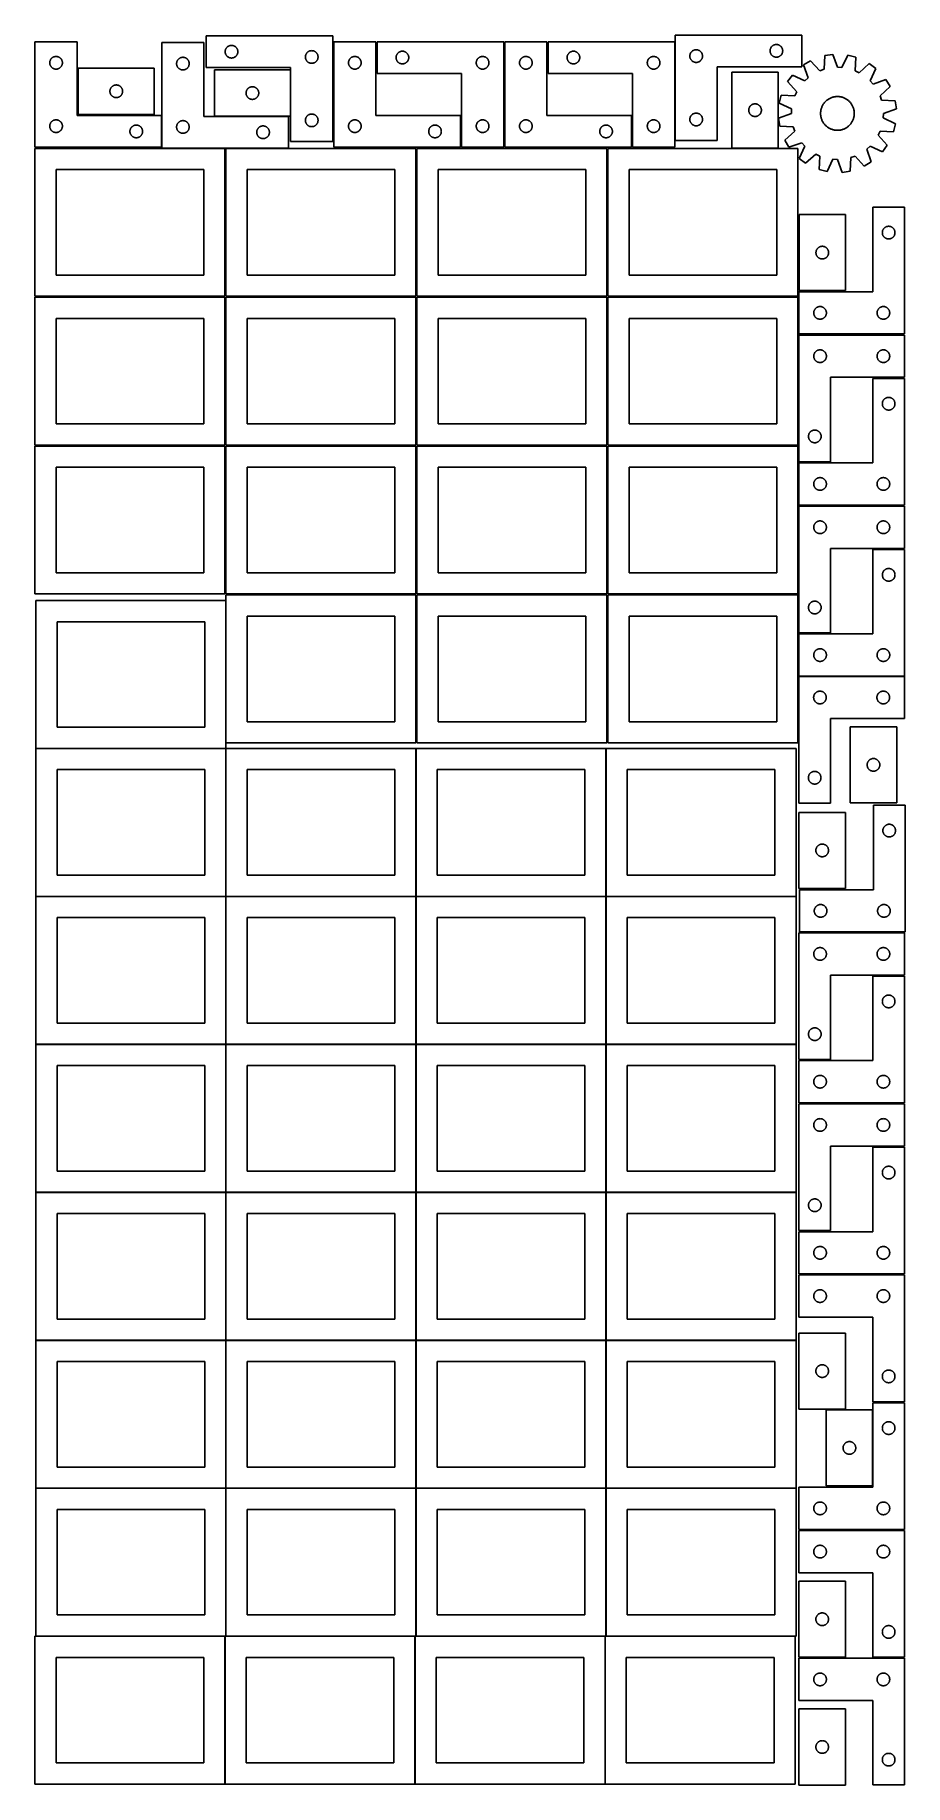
# Model space of a CAD drawing. Header units: millimetres. Extents: x 7 to 1243, y 7 to 2493.
import ezdxf

# ---------------------------------------------------------------- set-up
doc = ezdxf.new("R2010")
doc.units = ezdxf.units.MM
doc.layers.add('COMMON', color=5, linetype='CONTINUOUS', true_color=0x0000ff)
doc.layers.add('CUT', color=7, linetype='CONTINUOUS', true_color=0x000000)

msp = doc.modelspace()

# ---------------------------------------------------------------- linework, layer by layer
at = {"layer": 'COMMON'}
for p, q in [((277.941928, 1689.241939), (277.941928, 1487.167665)), ((7.841928, 1479.141938), (277.841928, 1479.141938)), ((277.941928, 1479.041938), (277.941928, 1269.041938)), ((548.141929, 1479.041938), (548.141929, 1269.041938)), ((818.34193, 1479.041938), (818.34193, 1269.041938)), ((7.841928, 1268.941937), (277.841928, 1268.941937)), ((277.941928, 1268.841937), (277.941928, 1058.841937)), ((278.041929, 1268.941937), (548.041929, 1268.941937)), ((548.141929, 1268.841937), (548.141929, 1058.841937)), ((548.24193, 1268.941937), (818.24193, 1268.941937)), ((818.34193, 1268.841937), (818.34193, 1058.841937)), ((818.441931, 1268.941937), (1088.441931, 1268.941937)), ((7.841928, 1058.741936), (277.841928, 1058.741936)), ((277.941928, 1058.641936), (277.941928, 848.641936)), ((278.041929, 1058.741936), (548.041929, 1058.741936)), ((548.141929, 1058.641936), (548.141929, 848.641936)), ((548.24193, 1058.741936), (818.24193, 1058.741936)), ((818.34193, 1058.641936), (818.34193, 848.641936)), ((818.441931, 1058.741936), (1088.441931, 1058.741936)), ((7.841928, 848.541935), (277.841928, 848.541935)), ((277.941928, 848.441935), (277.941928, 638.441935)), ((278.041929, 848.541935), (548.041929, 848.541935)), ((548.141929, 848.441935), (548.141929, 638.441935)), ((548.24193, 848.541935), (818.24193, 848.541935)), ((818.34193, 848.441935), (818.34193, 638.441935)), ((818.441931, 848.541935), (1088.441931, 848.541935)), ((277.841928, 638.341935), (7.841928, 638.341935)), ((277.941928, 638.241934), (277.941928, 428.241934)), ((548.041929, 638.341935), (278.041929, 638.341935)), ((548.14193, 428.241934), (548.14193, 638.241934)), ((548.24193, 638.341934), (818.24193, 638.341934)), ((818.34193, 638.241934), (818.34193, 428.241934)), ((818.441931, 638.341934), (1088.441931, 638.341934)), ((7.841928, 428.141933), (277.841928, 428.141933)), ((277.941928, 428.041933), (277.941928, 218.041933)), ((278.041929, 428.141933), (548.041929, 428.141933)), ((548.141929, 428.041933), (548.141929, 218.041933)), ((818.24193, 428.141934), (548.24193, 428.141934)), ((818.34193, 428.041933), (818.34193, 218.041933)), ((1088.441931, 428.141934), (818.441931, 428.141934)), ((7.841928, 217.941932), (276.520933, 217.941932)), ((276.620933, 217.841932), (276.620933, 7.841932)), ((278.041929, 217.941932), (546.720934, 217.941932)), ((546.820934, 217.841932), (546.820934, 7.841932)), ((548.24193, 217.941932), (816.920935, 217.941932)), ((817.020935, 217.841932), (817.020935, 7.841932)), ((818.441931, 217.941932), (1087.120936, 217.941932))]:
    msp.add_line(p, q, dxfattribs=at)
at = {"layer": 'CUT'}
for p, q in [((429.895502, 2491.515204), (249.895502, 2491.515204)), ((249.895502, 2491.515204), (249.895502, 2446.515204)), ((429.895502, 2341.515204), (429.895502, 2491.515204)), ((916.4725, 2492.758853), (1096.4725, 2492.758853)), ((916.4725, 2342.758853), (916.4725, 2492.758853)), ((1096.4725, 2492.758853), (1096.4725, 2447.758853)), ((66.520933, 2483.251528), (6.520933, 2483.251528)), ((6.520933, 2483.251528), (6.520933, 2333.251528)), ((32.540334, 2461.323383), (33.076782, 2461.566444)), ((33.076782, 2461.566444), (33.627977, 2461.773899)), ((33.627977, 2461.773899), (34.191561, 2461.944861)), ((34.191561, 2461.944861), (34.76512, 2462.078596)), ((34.76512, 2462.078596), (35.346197, 2462.174532)), ((35.346197, 2462.174532), (35.932304, 2462.232259)), ((35.932304, 2462.232259), (36.520933, 2462.251528)), ((36.520933, 2462.251528), (37.109561, 2462.232259)), ((37.109561, 2462.232259), (37.695668, 2462.174532)), ((37.695668, 2462.174532), (38.276745, 2462.078596)), ((38.276745, 2462.078596), (38.850304, 2461.944861)), ((38.850304, 2461.944861), (39.413888, 2461.773899)), ((39.413888, 2461.773899), (39.965083, 2461.566444)), ((39.965083, 2461.566444), (40.501531, 2461.323383)), ((66.520933, 2378.251528), (66.520933, 2483.251528)), ((246.779783, 2482.087466), (186.779783, 2482.087466)), ((186.779783, 2482.087466), (186.779783, 2332.087466)), ((246.779783, 2377.087466), (246.779783, 2482.087466)), ((276.895502, 2469.015204), (276.914772, 2469.603832)), ((276.914772, 2468.426576), (276.895502, 2469.015204)), ((276.914772, 2469.603832), (276.972498, 2470.189939)), ((276.972498, 2467.840468), (276.914772, 2468.426576)), ((276.972498, 2470.189939), (277.068435, 2470.771017)), ((277.068435, 2467.259391), (276.972498, 2467.840468)), ((277.068435, 2470.771017), (277.20217, 2471.344575)), ((277.20217, 2466.685832), (277.068435, 2467.259391)), ((277.20217, 2471.344575), (277.373131, 2471.908159)), ((277.373131, 2466.122249), (277.20217, 2466.685832)), ((277.373131, 2471.908159), (277.580586, 2472.459355)), ((277.580586, 2465.571053), (277.373131, 2466.122249)), ((277.580586, 2472.459355), (277.823648, 2472.995802)), ((277.823648, 2465.034606), (277.580586, 2465.571053)), ((277.823648, 2472.995802), (278.101274, 2473.515204)), ((278.101274, 2464.515204), (277.823648, 2465.034606)), ((278.101274, 2473.515204), (278.412276, 2474.015336)), ((278.412276, 2464.015072), (278.101274, 2464.515204)), ((278.412276, 2474.015336), (278.755322, 2474.494057)), ((278.755322, 2463.536351), (278.412276, 2464.015072)), ((278.755322, 2474.494057), (279.128944, 2474.949316)), ((279.128944, 2463.081091), (278.755322, 2463.536351)), ((279.128944, 2474.949316), (279.531541, 2475.379165)), ((279.531541, 2462.651243), (279.128944, 2463.081091)), ((279.531541, 2475.379165), (279.96139, 2475.781762)), ((279.96139, 2462.248645), (279.531541, 2462.651243)), ((279.96139, 2475.781762), (280.416649, 2476.155384)), ((280.416649, 2461.875024), (279.96139, 2462.248645)), ((280.416649, 2476.155384), (280.89537, 2476.49843)), ((280.89537, 2461.531977), (280.416649, 2461.875024)), ((280.89537, 2476.49843), (281.395502, 2476.809432)), ((281.395502, 2461.220975), (280.89537, 2461.531977)), ((281.395502, 2476.809432), (281.914904, 2477.087058)), ((281.914904, 2477.087058), (282.451351, 2477.33012)), ((282.451351, 2477.33012), (283.002547, 2477.537575)), ((283.002547, 2477.537575), (283.566131, 2477.708536)), ((283.566131, 2477.708536), (284.139689, 2477.842271)), ((284.139689, 2477.842271), (284.720766, 2477.938207)), ((284.720766, 2477.938207), (285.306874, 2477.995934)), ((285.306874, 2477.995934), (285.895502, 2478.015204)), ((285.895502, 2478.015204), (286.48413, 2477.995934)), ((286.48413, 2477.995934), (287.070238, 2477.938207)), ((287.070238, 2477.938207), (287.651315, 2477.842271)), ((287.651315, 2477.842271), (288.224874, 2477.708536)), ((288.224874, 2477.708536), (288.788457, 2477.537575)), ((288.788457, 2477.537575), (289.339653, 2477.33012)), ((289.339653, 2477.33012), (289.8761, 2477.087058)), ((289.8761, 2477.087058), (290.395502, 2476.809432)), ((290.395502, 2476.809432), (290.895634, 2476.49843)), ((290.895634, 2461.531977), (290.395502, 2461.220975)), ((290.895634, 2476.49843), (291.374355, 2476.155384)), ((291.374355, 2461.875024), (290.895634, 2461.531977)), ((291.374355, 2476.155384), (291.829615, 2475.781762)), ((291.829615, 2462.248645), (291.374355, 2461.875024)), ((291.829615, 2475.781762), (292.259463, 2475.379165)), ((292.259463, 2462.651243), (291.829615, 2462.248645)), ((292.259463, 2475.379165), (292.66206, 2474.949316)), ((292.66206, 2463.081091), (292.259463, 2462.651243)), ((292.66206, 2474.949316), (293.035682, 2474.494057)), ((293.035682, 2463.536351), (292.66206, 2463.081091)), ((293.035682, 2474.494057), (293.378729, 2474.015336)), ((293.378729, 2464.015072), (293.035682, 2463.536351)), ((293.378729, 2474.015336), (293.689731, 2473.515204)), ((293.689731, 2464.515204), (293.378729, 2464.015072)), ((293.689731, 2473.515204), (293.967357, 2472.995802)), ((293.967357, 2465.034606), (293.689731, 2464.515204)), ((293.967357, 2472.995802), (294.210418, 2472.459355)), ((294.210418, 2465.571053), (293.967357, 2465.034606)), ((294.210418, 2472.459355), (294.417873, 2471.908159)), ((294.417873, 2466.122249), (294.210418, 2465.571053)), ((294.417873, 2471.908159), (294.588835, 2471.344575)), ((294.588835, 2466.685832), (294.417873, 2466.122249)), ((294.588835, 2471.344575), (294.72257, 2470.771017)), ((294.72257, 2467.259391), (294.588835, 2466.685832)), ((294.72257, 2470.771017), (294.818506, 2470.189939)), ((294.818506, 2467.840468), (294.72257, 2467.259391)), ((294.818506, 2470.189939), (294.876233, 2469.603832)), ((294.876233, 2468.426576), (294.818506, 2467.840468)), ((294.876233, 2469.603832), (294.895502, 2469.015204)), ((294.895502, 2469.015204), (294.876233, 2468.426576)), ((390.895502, 2461.515204), (390.914772, 2462.103832)), ((390.914772, 2460.926576), (390.895502, 2461.515204)), ((390.914772, 2462.103832), (390.972498, 2462.689939)), ((390.972498, 2462.689939), (391.068435, 2463.271017)), ((391.068435, 2463.271017), (391.20217, 2463.844575)), ((391.20217, 2463.844575), (391.373131, 2464.408159)), ((391.373131, 2464.408159), (391.580586, 2464.959355)), ((391.580586, 2464.959355), (391.823648, 2465.495802)), ((391.823648, 2465.495802), (392.101274, 2466.015204)), ((392.101274, 2466.015204), (392.412276, 2466.515336)), ((392.412276, 2466.515336), (392.755322, 2466.994057)), ((392.755322, 2466.994057), (393.128944, 2467.449316)), ((393.128944, 2467.449316), (393.531541, 2467.879165)), ((393.531541, 2467.879165), (393.96139, 2468.281762)), ((393.96139, 2468.281762), (394.416649, 2468.655384)), ((394.416649, 2468.655384), (394.89537, 2468.99843)), ((394.89537, 2468.99843), (395.395502, 2469.309432)), ((395.395502, 2469.309432), (395.914904, 2469.587058)), ((395.914904, 2469.587058), (396.451351, 2469.83012)), ((396.451351, 2469.83012), (397.002547, 2470.037575)), ((397.002547, 2470.037575), (397.566131, 2470.208536)), ((397.566131, 2470.208536), (398.139689, 2470.342271)), ((398.139689, 2470.342271), (398.720766, 2470.438207)), ((398.720766, 2470.438207), (399.306874, 2470.495934)), ((399.306874, 2470.495934), (399.895502, 2470.515204)), ((399.895502, 2470.515204), (400.48413, 2470.495934)), ((400.48413, 2470.495934), (401.070238, 2470.438207)), ((401.070238, 2470.438207), (401.651315, 2470.342271)), ((401.651315, 2470.342271), (402.224874, 2470.208536)), ((402.224874, 2470.208536), (402.788457, 2470.037575)), ((402.788457, 2470.037575), (403.339653, 2469.83012)), ((403.339653, 2469.83012), (403.8761, 2469.587058)), ((403.8761, 2469.587058), (404.395502, 2469.309432)), ((404.395502, 2469.309432), (404.895634, 2468.99843)), ((404.895634, 2468.99843), (405.374355, 2468.655384)), ((405.374355, 2468.655384), (405.829615, 2468.281762)), ((405.829615, 2468.281762), (406.259463, 2467.879165)), ((406.259463, 2467.879165), (406.66206, 2467.449316)), ((406.66206, 2467.449316), (407.035682, 2466.994057)), ((407.035682, 2466.994057), (407.378729, 2466.515336)), ((407.378729, 2466.515336), (407.689731, 2466.015204)), ((407.689731, 2466.015204), (407.967357, 2465.495802)), ((407.967357, 2465.495802), (408.210418, 2464.959355)), ((408.210418, 2464.959355), (408.417873, 2464.408159)), ((408.417873, 2464.408159), (408.588835, 2463.844575)), ((408.588835, 2463.844575), (408.72257, 2463.271017)), ((408.72257, 2463.271017), (408.818506, 2462.689939)), ((408.818506, 2462.689939), (408.876233, 2462.103832)), ((408.876233, 2462.103832), (408.895502, 2461.515204)), ((408.895502, 2461.515204), (408.876233, 2460.926576)), ((491.201719, 2483.251528), (431.201719, 2483.251528)), ((431.201719, 2483.251528), (431.201719, 2333.251528)), ((457.22112, 2461.323383), (457.757568, 2461.566444)), ((457.757568, 2461.566444), (458.308763, 2461.773899)), ((458.308763, 2461.773899), (458.872347, 2461.944861)), ((458.872347, 2461.944861), (459.445906, 2462.078596)), ((459.445906, 2462.078596), (460.026983, 2462.174532)), ((460.026983, 2462.174532), (460.613091, 2462.232259)), ((460.613091, 2462.232259), (461.201719, 2462.251528)), ((461.201719, 2462.251528), (461.790347, 2462.232259)), ((461.790347, 2462.232259), (462.376454, 2462.174532)), ((462.376454, 2462.174532), (462.957532, 2462.078596)), ((462.957532, 2462.078596), (463.53109, 2461.944861)), ((463.53109, 2461.944861), (464.094674, 2461.773899)), ((464.094674, 2461.773899), (464.64587, 2461.566444)), ((464.64587, 2461.566444), (465.182317, 2461.323383)), ((491.201719, 2378.251528), (491.201719, 2483.251528)), ((672.84051, 2483.251532), (492.84051, 2483.251532)), ((492.84051, 2483.251532), (492.84051, 2438.251532)), ((519.859779, 2461.34016), (519.917506, 2461.926268)), ((519.917506, 2461.926268), (520.013442, 2462.507345)), ((520.013442, 2462.507345), (520.147177, 2463.080903)), ((520.147177, 2463.080903), (520.318138, 2463.644487)), ((520.318138, 2463.644487), (520.525594, 2464.195683)), ((520.525594, 2464.195683), (520.768655, 2464.73213)), ((520.768655, 2464.73213), (521.046281, 2465.251532)), ((521.046281, 2465.251532), (521.357283, 2465.751664)), ((521.357283, 2465.751664), (521.700329, 2466.230385)), ((521.700329, 2466.230385), (522.073951, 2466.685644)), ((522.073951, 2466.685644), (522.476549, 2467.115493)), ((522.476549, 2467.115493), (522.906397, 2467.51809)), ((522.906397, 2467.51809), (523.361657, 2467.891712)), ((523.361657, 2467.891712), (523.840377, 2468.234758)), ((523.840377, 2468.234758), (524.34051, 2468.54576)), ((524.34051, 2468.54576), (524.859911, 2468.823387)), ((524.859911, 2468.823387), (525.396359, 2469.066448)), ((525.396359, 2469.066448), (525.947554, 2469.273903)), ((525.947554, 2469.273903), (526.511138, 2469.444864)), ((526.511138, 2469.444864), (527.084697, 2469.578599)), ((527.084697, 2469.578599), (527.665774, 2469.674536)), ((527.665774, 2469.674536), (528.251881, 2469.732262)), ((528.251881, 2469.732262), (528.84051, 2469.751532)), ((528.84051, 2469.751532), (529.429138, 2469.732262)), ((529.429138, 2469.732262), (530.015245, 2469.674536)), ((530.015245, 2469.674536), (530.596322, 2469.578599)), ((530.596322, 2469.578599), (531.169881, 2469.444864)), ((531.169881, 2469.444864), (531.733465, 2469.273903)), ((531.733465, 2469.273903), (532.28466, 2469.066448)), ((532.28466, 2469.066448), (532.821108, 2468.823387)), ((532.821108, 2468.823387), (533.34051, 2468.54576)), ((533.34051, 2468.54576), (533.840642, 2468.234758)), ((533.840642, 2468.234758), (534.319362, 2467.891712)), ((534.319362, 2467.891712), (534.774622, 2467.51809)), ((534.774622, 2467.51809), (535.204471, 2467.115493)), ((535.204471, 2467.115493), (535.607068, 2466.685644)), ((535.607068, 2466.685644), (535.98069, 2466.230385)), ((535.98069, 2466.230385), (536.323736, 2465.751664)), ((536.323736, 2465.751664), (536.634738, 2465.251532)), ((536.634738, 2465.251532), (536.912364, 2464.73213)), ((536.912364, 2464.73213), (537.155425, 2464.195683)), ((537.155425, 2464.195683), (537.362881, 2463.644487)), ((537.362881, 2463.644487), (537.533842, 2463.080903)), ((537.533842, 2463.080903), (537.667577, 2462.507345)), ((537.667577, 2462.507345), (537.763513, 2461.926268)), ((537.763513, 2461.926268), (537.82124, 2461.34016)), ((638.859911, 2461.323387), (639.396359, 2461.566448)), ((639.396359, 2461.566448), (639.947554, 2461.773903)), ((639.947554, 2461.773903), (640.511138, 2461.944864)), ((640.511138, 2461.944864), (641.084697, 2462.078599)), ((641.084697, 2462.078599), (641.665774, 2462.174536)), ((641.665774, 2462.174536), (642.251881, 2462.232262)), ((642.251881, 2462.232262), (642.84051, 2462.251532)), ((642.84051, 2462.251532), (643.429138, 2462.232262)), ((643.429138, 2462.232262), (644.015245, 2462.174536)), ((644.015245, 2462.174536), (644.596322, 2462.078599)), ((644.596322, 2462.078599), (645.169881, 2461.944864)), ((645.169881, 2461.944864), (645.733465, 2461.773903)), ((645.733465, 2461.773903), (646.28466, 2461.566448)), ((646.28466, 2461.566448), (646.821108, 2461.323387)), ((672.84051, 2333.251532), (672.84051, 2483.251532)), ((734.361509, 2483.251528), (674.361509, 2483.251528)), ((674.361509, 2483.251528), (674.361509, 2333.251528)), ((700.38091, 2461.323383), (700.917358, 2461.566444)), ((700.917358, 2461.566444), (701.468554, 2461.773899)), ((701.468554, 2461.773899), (702.032137, 2461.944861)), ((702.032137, 2461.944861), (702.605696, 2462.078596)), ((702.605696, 2462.078596), (703.186773, 2462.174532)), ((703.186773, 2462.174532), (703.772881, 2462.232259)), ((703.772881, 2462.232259), (704.361509, 2462.251528)), ((704.361509, 2462.251528), (704.950137, 2462.232259)), ((704.950137, 2462.232259), (705.536244, 2462.174532)), ((705.536244, 2462.174532), (706.117322, 2462.078596)), ((706.117322, 2462.078596), (706.69088, 2461.944861)), ((706.69088, 2461.944861), (707.254464, 2461.773899)), ((707.254464, 2461.773899), (707.80566, 2461.566444)), ((707.80566, 2461.566444), (708.342107, 2461.323383)), ((734.361509, 2378.251528), (734.361509, 2483.251528)), ((916.0003, 2483.251532), (736.0003, 2483.251532)), ((736.0003, 2483.251532), (736.0003, 2438.251532)), ((763.019569, 2461.34016), (763.077296, 2461.926268)), ((763.077296, 2461.926268), (763.173232, 2462.507345)), ((763.173232, 2462.507345), (763.306967, 2463.080903)), ((763.306967, 2463.080903), (763.477928, 2463.644487)), ((763.477928, 2463.644487), (763.685384, 2464.195683)), ((763.685384, 2464.195683), (763.928445, 2464.73213)), ((763.928445, 2464.73213), (764.206071, 2465.251532)), ((764.206071, 2465.251532), (764.517073, 2465.751664)), ((764.517073, 2465.751664), (764.86012, 2466.230385)), ((764.86012, 2466.230385), (765.233741, 2466.685644)), ((765.233741, 2466.685644), (765.636339, 2467.115493)), ((765.636339, 2467.115493), (766.066187, 2467.51809)), ((766.066187, 2467.51809), (766.521447, 2467.891712)), ((766.521447, 2467.891712), (767.000167, 2468.234758)), ((767.000167, 2468.234758), (767.5003, 2468.54576)), ((767.5003, 2468.54576), (768.019701, 2468.823387)), ((768.019701, 2468.823387), (768.556149, 2469.066448)), ((768.556149, 2469.066448), (769.107344, 2469.273903)), ((769.107344, 2469.273903), (769.670928, 2469.444864)), ((769.670928, 2469.444864), (770.244487, 2469.578599)), ((770.244487, 2469.578599), (770.825564, 2469.674536)), ((770.825564, 2469.674536), (771.411671, 2469.732262)), ((771.411671, 2469.732262), (772.0003, 2469.751532)), ((772.0003, 2469.751532), (772.588928, 2469.732262)), ((772.588928, 2469.732262), (773.175035, 2469.674536)), ((773.175035, 2469.674536), (773.756112, 2469.578599)), ((773.756112, 2469.578599), (774.329671, 2469.444864)), ((774.329671, 2469.444864), (774.893255, 2469.273903)), ((774.893255, 2469.273903), (775.44445, 2469.066448)), ((775.44445, 2469.066448), (775.980898, 2468.823387)), ((775.980898, 2468.823387), (776.5003, 2468.54576)), ((776.5003, 2468.54576), (777.000432, 2468.234758)), ((777.000432, 2468.234758), (777.479152, 2467.891712)), ((777.479152, 2467.891712), (777.934412, 2467.51809)), ((777.934412, 2467.51809), (778.364261, 2467.115493)), ((778.364261, 2467.115493), (778.766858, 2466.685644)), ((778.766858, 2466.685644), (779.14048, 2466.230385)), ((779.14048, 2466.230385), (779.483526, 2465.751664)), ((779.483526, 2465.751664), (779.794528, 2465.251532)), ((779.794528, 2465.251532), (780.072154, 2464.73213)), ((780.072154, 2464.73213), (780.315215, 2464.195683)), ((780.315215, 2464.195683), (780.522671, 2463.644487)), ((780.522671, 2463.644487), (780.693632, 2463.080903)), ((780.693632, 2463.080903), (780.827367, 2462.507345)), ((780.827367, 2462.507345), (780.923303, 2461.926268)), ((780.923303, 2461.926268), (780.98103, 2461.34016)), ((882.019701, 2461.323387), (882.556149, 2461.566448)), ((882.556149, 2461.566448), (883.107344, 2461.773903)), ((883.107344, 2461.773903), (883.670928, 2461.944864)), ((883.670928, 2461.944864), (884.244487, 2462.078599)), ((884.244487, 2462.078599), (884.825564, 2462.174536)), ((884.825564, 2462.174536), (885.411671, 2462.232262)), ((885.411671, 2462.232262), (886.0003, 2462.251532)), ((886.0003, 2462.251532), (886.588928, 2462.232262)), ((886.588928, 2462.232262), (887.175035, 2462.174536)), ((887.175035, 2462.174536), (887.756112, 2462.078599)), ((887.756112, 2462.078599), (888.329671, 2461.944864)), ((888.329671, 2461.944864), (888.893255, 2461.773903)), ((888.893255, 2461.773903), (889.44445, 2461.566448)), ((889.44445, 2461.566448), (889.980898, 2461.323387)), ((916.0003, 2333.251532), (916.0003, 2483.251532)), ((937.49177, 2463.347481), (937.4725, 2462.758853)), ((937.4725, 2462.758853), (937.49177, 2462.170224)), ((937.549496, 2463.933588), (937.49177, 2463.347481)), ((937.49177, 2462.170224), (937.549496, 2461.584117)), ((937.645432, 2464.514665), (937.549496, 2463.933588)), ((937.549496, 2461.584117), (937.645432, 2461.00304)), ((937.779167, 2465.088224), (937.645432, 2464.514665)), ((937.950129, 2465.651808), (937.779167, 2465.088224)), ((938.157584, 2466.203003), (937.950129, 2465.651808)), ((938.400645, 2466.739451), (938.157584, 2466.203003)), ((938.678271, 2467.258853), (938.400645, 2466.739451)), ((938.989273, 2467.758985), (938.678271, 2467.258853)), ((939.33232, 2468.237705), (938.989273, 2467.758985)), ((939.705942, 2468.692965), (939.33232, 2468.237705)), ((940.108539, 2469.122814), (939.705942, 2468.692965)), ((940.538387, 2469.525411), (940.108539, 2469.122814)), ((940.993647, 2469.899033), (940.538387, 2469.525411)), ((941.472368, 2470.242079), (940.993647, 2469.899033)), ((941.9725, 2470.553081), (941.472368, 2470.242079)), ((942.491902, 2470.830707), (941.9725, 2470.553081)), ((943.028349, 2471.073768), (942.491902, 2470.830707)), ((943.579545, 2471.281224), (943.028349, 2471.073768)), ((944.143128, 2471.452185), (943.579545, 2471.281224)), ((944.716687, 2471.58592), (944.143128, 2471.452185)), ((945.297764, 2471.681856), (944.716687, 2471.58592)), ((945.883872, 2471.739583), (945.297764, 2471.681856)), ((946.4725, 2471.758853), (945.883872, 2471.739583)), ((947.061128, 2471.739583), (946.4725, 2471.758853)), ((947.647236, 2471.681856), (947.061128, 2471.739583)), ((948.228313, 2471.58592), (947.647236, 2471.681856)), ((948.801871, 2471.452185), (948.228313, 2471.58592)), ((949.365455, 2471.281224), (948.801871, 2471.452185)), ((949.916651, 2471.073768), (949.365455, 2471.281224)), ((950.453098, 2470.830707), (949.916651, 2471.073768)), ((950.9725, 2470.553081), (950.453098, 2470.830707)), ((951.472632, 2470.242079), (950.9725, 2470.553081)), ((951.951353, 2469.899033), (951.472632, 2470.242079)), ((952.406612, 2469.525411), (951.951353, 2469.899033)), ((952.836461, 2469.122814), (952.406612, 2469.525411)), ((953.239058, 2468.692965), (952.836461, 2469.122814)), ((953.61268, 2468.237705), (953.239058, 2468.692965)), ((953.955726, 2467.758985), (953.61268, 2468.237705)), ((954.266728, 2467.258853), (953.955726, 2467.758985)), ((954.544354, 2466.739451), (954.266728, 2467.258853)), ((954.787416, 2466.203003), (954.544354, 2466.739451)), ((954.994871, 2465.651808), (954.787416, 2466.203003)), ((955.165832, 2465.088224), (954.994871, 2465.651808)), ((955.299567, 2464.514665), (955.165832, 2465.088224)), ((955.395504, 2463.933588), (955.299567, 2464.514665)), ((955.299567, 2461.00304), (955.395504, 2461.584117)), ((955.45323, 2463.347481), (955.395504, 2463.933588)), ((955.395504, 2461.584117), (955.45323, 2462.170224)), ((955.4725, 2462.758853), (955.45323, 2463.347481)), ((955.45323, 2462.170224), (955.4725, 2462.758853)), ((1051.49177, 2470.847481), (1051.4725, 2470.258853)), ((1051.4725, 2470.258853), (1051.49177, 2469.670224)), ((1051.549496, 2471.433588), (1051.49177, 2470.847481)), ((1051.49177, 2469.670224), (1051.549496, 2469.084117)), ((1051.645432, 2472.014665), (1051.549496, 2471.433588)), ((1051.549496, 2469.084117), (1051.645432, 2468.50304)), ((1051.779167, 2472.588224), (1051.645432, 2472.014665)), ((1051.645432, 2468.50304), (1051.779167, 2467.929481)), ((1051.950129, 2473.151808), (1051.779167, 2472.588224)), ((1051.779167, 2467.929481), (1051.950129, 2467.365897)), ((1052.157584, 2473.703003), (1051.950129, 2473.151808)), ((1051.950129, 2467.365897), (1052.157584, 2466.814702)), ((1052.400645, 2474.239451), (1052.157584, 2473.703003)), ((1052.157584, 2466.814702), (1052.400645, 2466.278254)), ((1052.678271, 2474.758853), (1052.400645, 2474.239451)), ((1052.400645, 2466.278254), (1052.678271, 2465.758853)), ((1052.989273, 2475.258985), (1052.678271, 2474.758853)), ((1052.678271, 2465.758853), (1052.989273, 2465.25872)), ((1053.33232, 2475.737705), (1052.989273, 2475.258985)), ((1052.989273, 2465.25872), (1053.33232, 2464.78)), ((1053.705942, 2476.192965), (1053.33232, 2475.737705)), ((1053.33232, 2464.78), (1053.705942, 2464.32474)), ((1054.108539, 2476.622814), (1053.705942, 2476.192965)), ((1053.705942, 2464.32474), (1054.108539, 2463.894891)), ((1054.538387, 2477.025411), (1054.108539, 2476.622814)), ((1054.108539, 2463.894891), (1054.538387, 2463.492294)), ((1054.993647, 2477.399033), (1054.538387, 2477.025411)), ((1054.538387, 2463.492294), (1054.993647, 2463.118672)), ((1055.472368, 2477.742079), (1054.993647, 2477.399033)), ((1054.993647, 2463.118672), (1055.472368, 2462.775626)), ((1055.9725, 2478.053081), (1055.472368, 2477.742079)), ((1055.472368, 2462.775626), (1055.9725, 2462.464624)), ((1056.491902, 2478.330707), (1055.9725, 2478.053081)), ((1055.9725, 2462.464624), (1056.491902, 2462.186998)), ((1057.028349, 2478.573768), (1056.491902, 2478.330707)), ((1056.491902, 2462.186998), (1057.028349, 2461.943937)), ((1057.579545, 2478.781224), (1057.028349, 2478.573768)), ((1057.028349, 2461.943937), (1057.579545, 2461.736481)), ((1058.143128, 2478.952185), (1057.579545, 2478.781224)), ((1057.579545, 2461.736481), (1058.143128, 2461.56552)), ((1058.716687, 2479.08592), (1058.143128, 2478.952185)), ((1058.143128, 2461.56552), (1058.716687, 2461.431785)), ((1059.297764, 2479.181856), (1058.716687, 2479.08592)), ((1058.716687, 2461.431785), (1059.297764, 2461.335849)), ((1059.883872, 2479.239583), (1059.297764, 2479.181856)), ((1060.4725, 2479.258853), (1059.883872, 2479.239583)), ((1061.061128, 2479.239583), (1060.4725, 2479.258853)), ((1061.647236, 2479.181856), (1061.061128, 2479.239583)), ((1062.228313, 2479.08592), (1061.647236, 2479.181856)), ((1061.647236, 2461.335849), (1062.228313, 2461.431785)), ((1062.801871, 2478.952185), (1062.228313, 2479.08592)), ((1062.228313, 2461.431785), (1062.801871, 2461.56552)), ((1063.365455, 2478.781224), (1062.801871, 2478.952185)), ((1062.801871, 2461.56552), (1063.365455, 2461.736481)), ((1063.916651, 2478.573768), (1063.365455, 2478.781224)), ((1063.365455, 2461.736481), (1063.916651, 2461.943937)), ((1064.453098, 2478.330707), (1063.916651, 2478.573768)), ((1063.916651, 2461.943937), (1064.453098, 2462.186998)), ((1064.9725, 2478.053081), (1064.453098, 2478.330707)), ((1064.453098, 2462.186998), (1064.9725, 2462.464624)), ((1065.472632, 2477.742079), (1064.9725, 2478.053081)), ((1064.9725, 2462.464624), (1065.472632, 2462.775626)), ((1065.951353, 2477.399033), (1065.472632, 2477.742079)), ((1065.472632, 2462.775626), (1065.951353, 2463.118672)), ((1066.406612, 2477.025411), (1065.951353, 2477.399033)), ((1065.951353, 2463.118672), (1066.406612, 2463.492294)), ((1066.836461, 2476.622814), (1066.406612, 2477.025411)), ((1066.406612, 2463.492294), (1066.836461, 2463.894891)), ((1067.239058, 2476.192965), (1066.836461, 2476.622814)), ((1066.836461, 2463.894891), (1067.239058, 2464.32474)), ((1067.61268, 2475.737705), (1067.239058, 2476.192965)), ((1067.239058, 2464.32474), (1067.61268, 2464.78)), ((1067.955726, 2475.258985), (1067.61268, 2475.737705)), ((1067.61268, 2464.78), (1067.955726, 2465.25872)), ((1068.266728, 2474.758853), (1067.955726, 2475.258985)), ((1067.955726, 2465.25872), (1068.266728, 2465.758853)), ((1068.544354, 2474.239451), (1068.266728, 2474.758853)), ((1068.266728, 2465.758853), (1068.544354, 2466.278254)), ((1068.787416, 2473.703003), (1068.544354, 2474.239451)), ((1068.544354, 2466.278254), (1068.787416, 2466.814702)), ((1068.994871, 2473.151808), (1068.787416, 2473.703003)), ((1068.787416, 2466.814702), (1068.994871, 2467.365897)), ((1069.165832, 2472.588224), (1068.994871, 2473.151808)), ((1068.994871, 2467.365897), (1069.165832, 2467.929481)), ((1069.299567, 2472.014665), (1069.165832, 2472.588224)), ((1069.165832, 2467.929481), (1069.299567, 2468.50304)), ((1069.395504, 2471.433588), (1069.299567, 2472.014665)), ((1069.299567, 2468.50304), (1069.395504, 2469.084117)), ((1069.45323, 2470.847481), (1069.395504, 2471.433588)), ((1069.395504, 2469.084117), (1069.45323, 2469.670224)), ((1069.4725, 2470.258853), (1069.45323, 2470.847481)), ((1069.45323, 2469.670224), (1069.4725, 2470.258853)), ((1129.273883, 2463.399672), (1128.2564, 2444.050069)), ((1140.685287, 2465.092395), (1129.273883, 2463.399672)), ((1147.275852, 2446.871339), (1140.685287, 2465.092395)), ((1162.042739, 2464.043171), (1153.697935, 2446.555843)), ((1173.233279, 2461.240088), (1162.042739, 2464.043171)), ((27.520933, 2453.251528), (27.540202, 2453.840156)), ((27.540202, 2452.6629), (27.520933, 2453.251528)), ((27.540202, 2453.840156), (27.597929, 2454.426264)), ((27.597929, 2452.076793), (27.540202, 2452.6629)), ((27.597929, 2454.426264), (27.693865, 2455.007341)), ((27.693865, 2451.495715), (27.597929, 2452.076793)), ((27.693865, 2455.007341), (27.8276, 2455.5809)), ((27.8276, 2450.922157), (27.693865, 2451.495715)), ((27.8276, 2455.5809), (27.998561, 2456.144483)), ((27.998561, 2450.358573), (27.8276, 2450.922157)), ((27.998561, 2456.144483), (28.206017, 2456.695679)), ((28.206017, 2449.807377), (27.998561, 2450.358573)), ((28.206017, 2456.695679), (28.449078, 2457.232127)), ((28.449078, 2449.27093), (28.206017, 2449.807377)), ((28.449078, 2457.232127), (28.726704, 2457.751528)), ((28.726704, 2448.751528), (28.449078, 2449.27093)), ((28.726704, 2457.751528), (29.037706, 2458.25166)), ((29.037706, 2448.251396), (28.726704, 2448.751528)), ((29.037706, 2458.25166), (29.380752, 2458.730381)), ((29.380752, 2447.772675), (29.037706, 2448.251396)), ((29.380752, 2458.730381), (29.754374, 2459.185641)), ((29.754374, 2447.317416), (29.380752, 2447.772675)), ((29.754374, 2459.185641), (30.156972, 2459.615489)), ((30.156972, 2446.887567), (29.754374, 2447.317416)), ((30.156972, 2459.615489), (30.58682, 2460.018087)), ((30.58682, 2446.48497), (30.156972, 2446.887567)), ((30.58682, 2460.018087), (31.04208, 2460.391708)), ((31.04208, 2446.111348), (30.58682, 2446.48497)), ((31.04208, 2460.391708), (31.5208, 2460.734755)), ((31.5208, 2445.768302), (31.04208, 2446.111348)), ((31.5208, 2460.734755), (32.020933, 2461.045757)), ((32.020933, 2445.4573), (31.5208, 2445.768302)), ((32.020933, 2461.045757), (32.540334, 2461.323383)), ((32.540334, 2445.179674), (32.020933, 2445.4573)), ((33.076782, 2444.936613), (32.540334, 2445.179674)), ((33.627977, 2444.729157), (33.076782, 2444.936613)), ((34.191561, 2444.558196), (33.627977, 2444.729157)), ((34.76512, 2444.424461), (34.191561, 2444.558196)), ((35.346197, 2444.328525), (34.76512, 2444.424461)), ((35.932304, 2444.270798), (35.346197, 2444.328525)), ((36.520933, 2444.251528), (35.932304, 2444.270798)), ((37.109561, 2444.270798), (36.520933, 2444.251528)), ((37.695668, 2444.328525), (37.109561, 2444.270798)), ((38.276745, 2444.424461), (37.695668, 2444.328525)), ((38.850304, 2444.558196), (38.276745, 2444.424461)), ((39.413888, 2444.729157), (38.850304, 2444.558196)), ((39.965083, 2444.936613), (39.413888, 2444.729157)), ((40.501531, 2445.179674), (39.965083, 2444.936613)), ((40.501531, 2461.323383), (41.020933, 2461.045757)), ((41.020933, 2445.4573), (40.501531, 2445.179674)), ((41.020933, 2461.045757), (41.521065, 2460.734755)), ((41.521065, 2445.768302), (41.020933, 2445.4573)), ((41.521065, 2460.734755), (41.999785, 2460.391708)), ((41.999785, 2446.111348), (41.521065, 2445.768302)), ((41.999785, 2460.391708), (42.455045, 2460.018087)), ((42.455045, 2446.48497), (41.999785, 2446.111348)), ((42.455045, 2460.018087), (42.884894, 2459.615489)), ((42.884894, 2446.887567), (42.455045, 2446.48497)), ((42.884894, 2459.615489), (43.287491, 2459.185641)), ((43.287491, 2447.317416), (42.884894, 2446.887567)), ((43.287491, 2459.185641), (43.661113, 2458.730381)), ((43.661113, 2447.772675), (43.287491, 2447.317416)), ((43.661113, 2458.730381), (44.004159, 2458.25166)), ((44.004159, 2448.251396), (43.661113, 2447.772675)), ((44.004159, 2458.25166), (44.315161, 2457.751528)), ((44.315161, 2448.751528), (44.004159, 2448.251396)), ((44.315161, 2457.751528), (44.592787, 2457.232127)), ((44.592787, 2449.27093), (44.315161, 2448.751528)), ((44.592787, 2457.232127), (44.835848, 2456.695679)), ((44.835848, 2449.807377), (44.592787, 2449.27093)), ((44.835848, 2456.695679), (45.043304, 2456.144483)), ((45.043304, 2450.358573), (44.835848, 2449.807377)), ((45.043304, 2456.144483), (45.214265, 2455.5809)), ((45.214265, 2450.922157), (45.043304, 2450.358573)), ((45.214265, 2455.5809), (45.348, 2455.007341)), ((45.348, 2451.495715), (45.214265, 2450.922157)), ((45.348, 2455.007341), (45.443936, 2454.426264)), ((45.443936, 2452.076793), (45.348, 2451.495715)), ((45.443936, 2454.426264), (45.501663, 2453.840156)), ((45.501663, 2452.6629), (45.443936, 2452.076793)), ((45.501663, 2453.840156), (45.520933, 2453.251528)), ((45.520933, 2453.251528), (45.501663, 2452.6629)), ((176.051448, 2445.781805), (68.051448, 2445.781805)), ((68.051448, 2445.781805), (68.051448, 2379.781805)), ((176.051448, 2379.781805), (176.051448, 2445.781805)), ((207.779783, 2452.087466), (207.799052, 2452.676094)), ((207.799052, 2451.498838), (207.779783, 2452.087466)), ((207.799052, 2452.676094), (207.856779, 2453.262202)), ((207.856779, 2450.91273), (207.799052, 2451.498838)), ((207.856779, 2453.262202), (207.952715, 2453.843279)), ((207.952715, 2450.331653), (207.856779, 2450.91273)), ((207.952715, 2453.843279), (208.08645, 2454.416837)), ((208.08645, 2449.758094), (207.952715, 2450.331653)), ((208.08645, 2454.416837), (208.257411, 2454.980421)), ((208.257411, 2449.194511), (208.08645, 2449.758094)), ((208.257411, 2454.980421), (208.464867, 2455.531617)), ((208.464867, 2448.643315), (208.257411, 2449.194511)), ((208.464867, 2455.531617), (208.707928, 2456.068064)), ((208.707928, 2448.106868), (208.464867, 2448.643315)), ((208.707928, 2456.068064), (208.985554, 2456.587466)), ((208.985554, 2447.587466), (208.707928, 2448.106868)), ((208.985554, 2456.587466), (209.296556, 2457.087598)), ((209.296556, 2447.087334), (208.985554, 2447.587466)), ((209.296556, 2457.087598), (209.639603, 2457.566319)), ((209.639603, 2446.608613), (209.296556, 2447.087334)), ((209.639603, 2457.566319), (210.013224, 2458.021578)), ((210.013224, 2446.153353), (209.639603, 2446.608613)), ((210.013224, 2458.021578), (210.415822, 2458.451427)), ((210.415822, 2445.723505), (210.013224, 2446.153353)), ((210.415822, 2458.451427), (210.84567, 2458.854024)), ((210.84567, 2445.320908), (210.415822, 2445.723505)), ((210.84567, 2458.854024), (211.30093, 2459.227646)), ((211.30093, 2444.947286), (210.84567, 2445.320908)), ((211.30093, 2459.227646), (211.779651, 2459.570692)), ((211.779651, 2444.604239), (211.30093, 2444.947286)), ((211.779651, 2459.570692), (212.279783, 2459.881694)), ((212.279783, 2444.293237), (211.779651, 2444.604239)), ((212.279783, 2459.881694), (212.799184, 2460.15932)), ((212.799184, 2444.015611), (212.279783, 2444.293237)), ((212.799184, 2460.15932), (213.335632, 2460.402382)), ((213.335632, 2443.77255), (212.799184, 2444.015611)), ((213.335632, 2460.402382), (213.886827, 2460.609837)), ((213.886827, 2443.565095), (213.335632, 2443.77255)), ((213.886827, 2460.609837), (214.450411, 2460.780798)), ((214.450411, 2443.394133), (213.886827, 2443.565095)), ((214.450411, 2460.780798), (215.02397, 2460.914533)), ((215.02397, 2443.260398), (214.450411, 2443.394133)), ((215.02397, 2460.914533), (215.605047, 2461.01047)), ((215.605047, 2443.164462), (215.02397, 2443.260398)), ((215.605047, 2461.01047), (216.191154, 2461.068196)), ((216.191154, 2443.106735), (215.605047, 2443.164462)), ((216.191154, 2461.068196), (216.779783, 2461.087466)), ((216.779783, 2443.087466), (216.191154, 2443.106735)), ((216.779783, 2461.087466), (217.368411, 2461.068196)), ((217.368411, 2443.106735), (216.779783, 2443.087466)), ((217.368411, 2461.068196), (217.954518, 2461.01047)), ((217.954518, 2443.164462), (217.368411, 2443.106735)), ((217.954518, 2461.01047), (218.535596, 2460.914533)), ((218.535596, 2443.260398), (217.954518, 2443.164462)), ((218.535596, 2460.914533), (219.109154, 2460.780798)), ((219.109154, 2443.394133), (218.535596, 2443.260398)), ((219.109154, 2460.780798), (219.672738, 2460.609837)), ((219.672738, 2443.565095), (219.109154, 2443.394133)), ((219.672738, 2460.609837), (220.223934, 2460.402382)), ((220.223934, 2443.77255), (219.672738, 2443.565095)), ((220.223934, 2460.402382), (220.760381, 2460.15932)), ((220.760381, 2444.015611), (220.223934, 2443.77255)), ((220.760381, 2460.15932), (221.279783, 2459.881694)), ((221.279783, 2444.293237), (220.760381, 2444.015611)), ((221.279783, 2459.881694), (221.779915, 2459.570692)), ((221.779915, 2444.604239), (221.279783, 2444.293237)), ((221.779915, 2459.570692), (222.258635, 2459.227646)), ((222.258635, 2444.947286), (221.779915, 2444.604239)), ((222.258635, 2459.227646), (222.713895, 2458.854024)), ((222.713895, 2445.320908), (222.258635, 2444.947286)), ((222.713895, 2458.854024), (223.143744, 2458.451427)), ((223.143744, 2445.723505), (222.713895, 2445.320908)), ((223.143744, 2458.451427), (223.546341, 2458.021578)), ((223.546341, 2446.153353), (223.143744, 2445.723505)), ((223.546341, 2458.021578), (223.919963, 2457.566319)), ((223.919963, 2446.608613), (223.546341, 2446.153353)), ((223.919963, 2457.566319), (224.263009, 2457.087598)), ((224.263009, 2447.087334), (223.919963, 2446.608613)), ((224.263009, 2457.087598), (224.574011, 2456.587466)), ((224.574011, 2447.587466), (224.263009, 2447.087334)), ((224.574011, 2456.587466), (224.851637, 2456.068064)), ((224.851637, 2448.106868), (224.574011, 2447.587466)), ((224.851637, 2456.068064), (225.094698, 2455.531617)), ((225.094698, 2448.643315), (224.851637, 2448.106868)), ((225.094698, 2455.531617), (225.302154, 2454.980421)), ((225.302154, 2449.194511), (225.094698, 2448.643315)), ((225.302154, 2454.980421), (225.473115, 2454.416837)), ((225.473115, 2449.758094), (225.302154, 2449.194511)), ((225.473115, 2454.416837), (225.60685, 2453.843279)), ((225.60685, 2450.331653), (225.473115, 2449.758094)), ((225.60685, 2453.843279), (225.702786, 2453.262202)), ((225.702786, 2450.91273), (225.60685, 2450.331653)), ((225.702786, 2453.262202), (225.760513, 2452.676094)), ((225.760513, 2451.498838), (225.702786, 2450.91273)), ((225.760513, 2452.676094), (225.779783, 2452.087466)), ((225.779783, 2452.087466), (225.760513, 2451.498838)), ((249.895502, 2446.515204), (369.895502, 2446.515204)), ((369.603757, 2443.298159), (261.603757, 2443.298159)), ((261.603757, 2443.298159), (261.603757, 2377.298159)), ((281.914904, 2460.943349), (281.395502, 2461.220975)), ((282.451351, 2460.700288), (281.914904, 2460.943349)), ((283.002547, 2460.492833), (282.451351, 2460.700288)), ((283.566131, 2460.321871), (283.002547, 2460.492833)), ((284.139689, 2460.188136), (283.566131, 2460.321871)), ((284.720766, 2460.0922), (284.139689, 2460.188136)), ((285.306874, 2460.034473), (284.720766, 2460.0922)), ((285.895502, 2460.015204), (285.306874, 2460.034473)), ((286.48413, 2460.034473), (285.895502, 2460.015204)), ((287.070238, 2460.0922), (286.48413, 2460.034473)), ((287.651315, 2460.188136), (287.070238, 2460.0922)), ((288.224874, 2460.321871), (287.651315, 2460.188136)), ((288.788457, 2460.492833), (288.224874, 2460.321871)), ((289.339653, 2460.700288), (288.788457, 2460.492833)), ((289.8761, 2460.943349), (289.339653, 2460.700288)), ((290.395502, 2461.220975), (289.8761, 2460.943349)), ((369.603757, 2377.298159), (369.603757, 2443.298159)), ((369.895502, 2446.515204), (369.895502, 2341.515204)), ((390.972498, 2460.340468), (390.914772, 2460.926576)), ((391.068435, 2459.759391), (390.972498, 2460.340468)), ((391.20217, 2459.185832), (391.068435, 2459.759391)), ((391.373131, 2458.622249), (391.20217, 2459.185832)), ((391.580586, 2458.071053), (391.373131, 2458.622249)), ((391.823648, 2457.534606), (391.580586, 2458.071053)), ((392.101274, 2457.015204), (391.823648, 2457.534606)), ((392.412276, 2456.515072), (392.101274, 2457.015204)), ((392.755322, 2456.036351), (392.412276, 2456.515072)), ((393.128944, 2455.581091), (392.755322, 2456.036351)), ((393.531541, 2455.151243), (393.128944, 2455.581091)), ((393.96139, 2454.748645), (393.531541, 2455.151243)), ((394.416649, 2454.375024), (393.96139, 2454.748645)), ((394.89537, 2454.031977), (394.416649, 2454.375024)), ((395.395502, 2453.720975), (394.89537, 2454.031977)), ((395.914904, 2453.443349), (395.395502, 2453.720975)), ((396.451351, 2453.200288), (395.914904, 2453.443349)), ((397.002547, 2452.992833), (396.451351, 2453.200288)), ((397.566131, 2452.821871), (397.002547, 2452.992833)), ((398.139689, 2452.688136), (397.566131, 2452.821871)), ((398.720766, 2452.5922), (398.139689, 2452.688136)), ((399.306874, 2452.534473), (398.720766, 2452.5922)), ((399.895502, 2452.515204), (399.306874, 2452.534473)), ((400.48413, 2452.534473), (399.895502, 2452.515204)), ((401.070238, 2452.5922), (400.48413, 2452.534473)), ((401.651315, 2452.688136), (401.070238, 2452.5922)), ((402.224874, 2452.821871), (401.651315, 2452.688136)), ((402.788457, 2452.992833), (402.224874, 2452.821871)), ((403.339653, 2453.200288), (402.788457, 2452.992833)), ((403.8761, 2453.443349), (403.339653, 2453.200288)), ((404.395502, 2453.720975), (403.8761, 2453.443349)), ((404.895634, 2454.031977), (404.395502, 2453.720975)), ((405.374355, 2454.375024), (404.895634, 2454.031977)), ((405.829615, 2454.748645), (405.374355, 2454.375024)), ((406.259463, 2455.151243), (405.829615, 2454.748645)), ((406.66206, 2455.581091), (406.259463, 2455.151243)), ((407.035682, 2456.036351), (406.66206, 2455.581091)), ((407.378729, 2456.515072), (407.035682, 2456.036351)), ((407.689731, 2457.015204), (407.378729, 2456.515072)), ((407.967357, 2457.534606), (407.689731, 2457.015204)), ((408.210418, 2458.071053), (407.967357, 2457.534606)), ((408.417873, 2458.622249), (408.210418, 2458.071053)), ((408.588835, 2459.185832), (408.417873, 2458.622249)), ((408.72257, 2459.759391), (408.588835, 2459.185832)), ((408.818506, 2460.340468), (408.72257, 2459.759391)), ((408.876233, 2460.926576), (408.818506, 2460.340468)), ((452.201719, 2453.251528), (452.220988, 2453.840156)), ((452.220988, 2452.6629), (452.201719, 2453.251528)), ((452.220988, 2453.840156), (452.278715, 2454.426264)), ((452.278715, 2452.076793), (452.220988, 2452.6629)), ((452.278715, 2454.426264), (452.374651, 2455.007341)), ((452.374651, 2451.495715), (452.278715, 2452.076793)), ((452.374651, 2455.007341), (452.508386, 2455.5809)), ((452.508386, 2450.922157), (452.374651, 2451.495715)), ((452.508386, 2455.5809), (452.679348, 2456.144483)), ((452.679348, 2450.358573), (452.508386, 2450.922157)), ((452.679348, 2456.144483), (452.886803, 2456.695679)), ((452.886803, 2449.807377), (452.679348, 2450.358573)), ((452.886803, 2456.695679), (453.129864, 2457.232127)), ((453.129864, 2449.27093), (452.886803, 2449.807377)), ((453.129864, 2457.232127), (453.40749, 2457.751528)), ((453.40749, 2448.751528), (453.129864, 2449.27093)), ((453.40749, 2457.751528), (453.718492, 2458.25166)), ((453.718492, 2448.251396), (453.40749, 2448.751528)), ((453.718492, 2458.25166), (454.061539, 2458.730381)), ((454.061539, 2447.772675), (453.718492, 2448.251396)), ((454.061539, 2458.730381), (454.43516, 2459.185641)), ((454.43516, 2447.317416), (454.061539, 2447.772675)), ((454.43516, 2459.185641), (454.837758, 2459.615489)), ((454.837758, 2446.887567), (454.43516, 2447.317416)), ((454.837758, 2459.615489), (455.267606, 2460.018087)), ((455.267606, 2446.48497), (454.837758, 2446.887567)), ((455.267606, 2460.018087), (455.722866, 2460.391708)), ((455.722866, 2446.111348), (455.267606, 2446.48497)), ((455.722866, 2460.391708), (456.201587, 2460.734755)), ((456.201587, 2445.768302), (455.722866, 2446.111348)), ((456.201587, 2460.734755), (456.701719, 2461.045757)), ((456.701719, 2445.4573), (456.201587, 2445.768302)), ((456.701719, 2461.045757), (457.22112, 2461.323383)), ((457.22112, 2445.179674), (456.701719, 2445.4573)), ((457.757568, 2444.936613), (457.22112, 2445.179674)), ((458.308763, 2444.729157), (457.757568, 2444.936613)), ((458.872347, 2444.558196), (458.308763, 2444.729157)), ((459.445906, 2444.424461), (458.872347, 2444.558196)), ((460.026983, 2444.328525), (459.445906, 2444.424461)), ((460.613091, 2444.270798), (460.026983, 2444.328525)), ((461.201719, 2444.251528), (460.613091, 2444.270798)), ((461.790347, 2444.270798), (461.201719, 2444.251528)), ((462.376454, 2444.328525), (461.790347, 2444.270798)), ((462.957532, 2444.424461), (462.376454, 2444.328525)), ((463.53109, 2444.558196), (462.957532, 2444.424461)), ((464.094674, 2444.729157), (463.53109, 2444.558196)), ((464.64587, 2444.936613), (464.094674, 2444.729157)), ((465.182317, 2445.179674), (464.64587, 2444.936613)), ((465.182317, 2461.323383), (465.701719, 2461.045757)), ((465.701719, 2445.4573), (465.182317, 2445.179674)), ((465.701719, 2461.045757), (466.201851, 2460.734755)), ((466.201851, 2445.768302), (465.701719, 2445.4573)), ((466.201851, 2460.734755), (466.680572, 2460.391708)), ((466.680572, 2446.111348), (466.201851, 2445.768302)), ((466.680572, 2460.391708), (467.135831, 2460.018087)), ((467.135831, 2446.48497), (466.680572, 2446.111348)), ((467.135831, 2460.018087), (467.56568, 2459.615489)), ((467.56568, 2446.887567), (467.135831, 2446.48497)), ((467.56568, 2459.615489), (467.968277, 2459.185641)), ((467.968277, 2447.317416), (467.56568, 2446.887567)), ((467.968277, 2459.185641), (468.341899, 2458.730381)), ((468.341899, 2447.772675), (467.968277, 2447.317416)), ((468.341899, 2458.730381), (468.684945, 2458.25166)), ((468.684945, 2448.251396), (468.341899, 2447.772675)), ((468.684945, 2458.25166), (468.995947, 2457.751528)), ((468.995947, 2448.751528), (468.684945, 2448.251396)), ((468.995947, 2457.751528), (469.273573, 2457.232127)), ((469.273573, 2449.27093), (468.995947, 2448.751528)), ((469.273573, 2457.232127), (469.516634, 2456.695679)), ((469.516634, 2449.807377), (469.273573, 2449.27093)), ((469.516634, 2456.695679), (469.72409, 2456.144483)), ((469.72409, 2450.358573), (469.516634, 2449.807377)), ((469.72409, 2456.144483), (469.895051, 2455.5809)), ((469.895051, 2450.922157), (469.72409, 2450.358573)), ((469.895051, 2455.5809), (470.028786, 2455.007341)), ((470.028786, 2451.495715), (469.895051, 2450.922157)), ((470.028786, 2455.007341), (470.124722, 2454.426264)), ((470.124722, 2452.076793), (470.028786, 2451.495715)), ((470.124722, 2454.426264), (470.182449, 2453.840156)), ((470.182449, 2452.6629), (470.124722, 2452.076793)), ((470.182449, 2453.840156), (470.201719, 2453.251528)), ((470.201719, 2453.251528), (470.182449, 2452.6629)), ((492.84051, 2438.251532), (612.84051, 2438.251532)), ((519.84051, 2460.751532), (519.859779, 2461.34016)), ((519.859779, 2460.162904), (519.84051, 2460.751532)), ((519.917506, 2459.576796), (519.859779, 2460.162904)), ((520.013442, 2458.995719), (519.917506, 2459.576796)), ((520.147177, 2458.42216), (520.013442, 2458.995719)), ((520.318138, 2457.858577), (520.147177, 2458.42216)), ((520.525594, 2457.307381), (520.318138, 2457.858577)), ((520.768655, 2456.770934), (520.525594, 2457.307381)), ((521.046281, 2456.251532), (520.768655, 2456.770934)), ((521.357283, 2455.7514), (521.046281, 2456.251532)), ((521.700329, 2455.272679), (521.357283, 2455.7514)), ((522.073951, 2454.81742), (521.700329, 2455.272679)), ((522.476549, 2454.387571), (522.073951, 2454.81742)), ((522.906397, 2453.984974), (522.476549, 2454.387571)), ((523.361657, 2453.611352), (522.906397, 2453.984974)), ((523.840377, 2453.268305), (523.361657, 2453.611352)), ((524.34051, 2452.957303), (523.840377, 2453.268305)), ((524.859911, 2452.679677), (524.34051, 2452.957303)), ((525.396359, 2452.436616), (524.859911, 2452.679677)), ((525.947554, 2452.229161), (525.396359, 2452.436616)), ((526.511138, 2452.058199), (525.947554, 2452.229161)), ((527.084697, 2451.924464), (526.511138, 2452.058199)), ((527.665774, 2451.828528), (527.084697, 2451.924464)), ((528.251881, 2451.770802), (527.665774, 2451.828528)), ((528.84051, 2451.751532), (528.251881, 2451.770802)), ((529.429138, 2451.770802), (528.84051, 2451.751532)), ((530.015245, 2451.828528), (529.429138, 2451.770802)), ((530.596322, 2451.924464), (530.015245, 2451.828528)), ((531.169881, 2452.058199), (530.596322, 2451.924464)), ((531.733465, 2452.229161), (531.169881, 2452.058199)), ((532.28466, 2452.436616), (531.733465, 2452.229161)), ((532.821108, 2452.679677), (532.28466, 2452.436616)), ((533.34051, 2452.957303), (532.821108, 2452.679677)), ((533.840642, 2453.268305), (533.34051, 2452.957303)), ((534.319362, 2453.611352), (533.840642, 2453.268305)), ((534.774622, 2453.984974), (534.319362, 2453.611352)), ((535.204471, 2454.387571), (534.774622, 2453.984974)), ((535.607068, 2454.81742), (535.204471, 2454.387571)), ((535.98069, 2455.272679), (535.607068, 2454.81742)), ((536.323736, 2455.7514), (535.98069, 2455.272679)), ((536.634738, 2456.251532), (536.323736, 2455.7514)), ((536.912364, 2456.770934), (536.634738, 2456.251532)), ((537.155425, 2457.307381), (536.912364, 2456.770934)), ((537.362881, 2457.858577), (537.155425, 2457.307381)), ((537.533842, 2458.42216), (537.362881, 2457.858577)), ((537.667577, 2458.995719), (537.533842, 2458.42216)), ((537.763513, 2459.576796), (537.667577, 2458.995719)), ((537.82124, 2460.162904), (537.763513, 2459.576796)), ((537.82124, 2461.34016), (537.84051, 2460.751532)), ((537.84051, 2460.751532), (537.82124, 2460.162904)), ((612.84051, 2438.251532), (612.84051, 2333.251532)), ((633.84051, 2453.251532), (633.859779, 2453.84016)), ((633.859779, 2452.662904), (633.84051, 2453.251532)), ((633.859779, 2453.84016), (633.917506, 2454.426268)), ((633.917506, 2452.076796), (633.859779, 2452.662904)), ((633.917506, 2454.426268), (634.013442, 2455.007345)), ((634.013442, 2451.495719), (633.917506, 2452.076796)), ((634.013442, 2455.007345), (634.147177, 2455.580903)), ((634.147177, 2450.92216), (634.013442, 2451.495719)), ((634.147177, 2455.580903), (634.318138, 2456.144487)), ((634.318138, 2450.358577), (634.147177, 2450.92216)), ((634.318138, 2456.144487), (634.525594, 2456.695683)), ((634.525594, 2449.807381), (634.318138, 2450.358577)), ((634.525594, 2456.695683), (634.768655, 2457.23213)), ((634.768655, 2449.270934), (634.525594, 2449.807381)), ((634.768655, 2457.23213), (635.046281, 2457.751532)), ((635.046281, 2448.751532), (634.768655, 2449.270934)), ((635.046281, 2457.751532), (635.357283, 2458.251664)), ((635.357283, 2448.2514), (635.046281, 2448.751532)), ((635.357283, 2458.251664), (635.700329, 2458.730385)), ((635.700329, 2447.772679), (635.357283, 2448.2514)), ((635.700329, 2458.730385), (636.073951, 2459.185644)), ((636.073951, 2447.31742), (635.700329, 2447.772679)), ((636.073951, 2459.185644), (636.476549, 2459.615493)), ((636.476549, 2446.887571), (636.073951, 2447.31742)), ((636.476549, 2459.615493), (636.906397, 2460.01809)), ((636.906397, 2446.484974), (636.476549, 2446.887571)), ((636.906397, 2460.01809), (637.361657, 2460.391712)), ((637.361657, 2446.111352), (636.906397, 2446.484974)), ((637.361657, 2460.391712), (637.840377, 2460.734758)), ((637.840377, 2445.768305), (637.361657, 2446.111352)), ((637.840377, 2460.734758), (638.34051, 2461.04576)), ((638.34051, 2445.457303), (637.840377, 2445.768305)), ((638.34051, 2461.04576), (638.859911, 2461.323387)), ((638.859911, 2445.179677), (638.34051, 2445.457303)), ((639.396359, 2444.936616), (638.859911, 2445.179677)), ((639.947554, 2444.729161), (639.396359, 2444.936616)), ((640.511138, 2444.558199), (639.947554, 2444.729161)), ((641.084697, 2444.424464), (640.511138, 2444.558199)), ((641.665774, 2444.328528), (641.084697, 2444.424464)), ((642.251881, 2444.270802), (641.665774, 2444.328528)), ((642.84051, 2444.251532), (642.251881, 2444.270802)), ((643.429138, 2444.270802), (642.84051, 2444.251532)), ((644.015245, 2444.328528), (643.429138, 2444.270802)), ((644.596322, 2444.424464), (644.015245, 2444.328528)), ((645.169881, 2444.558199), (644.596322, 2444.424464)), ((645.733465, 2444.729161), (645.169881, 2444.558199)), ((646.28466, 2444.936616), (645.733465, 2444.729161)), ((646.821108, 2445.179677), (646.28466, 2444.936616)), ((646.821108, 2461.323387), (647.34051, 2461.04576)), ((647.34051, 2445.457303), (646.821108, 2445.179677)), ((647.34051, 2461.04576), (647.840642, 2460.734758)), ((647.840642, 2445.768305), (647.34051, 2445.457303)), ((647.840642, 2460.734758), (648.319362, 2460.391712)), ((648.319362, 2446.111352), (647.840642, 2445.768305)), ((648.319362, 2460.391712), (648.774622, 2460.01809)), ((648.774622, 2446.484974), (648.319362, 2446.111352)), ((648.774622, 2460.01809), (649.204471, 2459.615493)), ((649.204471, 2446.887571), (648.774622, 2446.484974)), ((649.204471, 2459.615493), (649.607068, 2459.185644)), ((649.607068, 2447.31742), (649.204471, 2446.887571)), ((649.607068, 2459.185644), (649.98069, 2458.730385)), ((649.98069, 2447.772679), (649.607068, 2447.31742)), ((649.98069, 2458.730385), (650.323736, 2458.251664)), ((650.323736, 2448.2514), (649.98069, 2447.772679)), ((650.323736, 2458.251664), (650.634738, 2457.751532)), ((650.634738, 2448.751532), (650.323736, 2448.2514)), ((650.634738, 2457.751532), (650.912364, 2457.23213)), ((650.912364, 2449.270934), (650.634738, 2448.751532)), ((650.912364, 2457.23213), (651.155425, 2456.695683)), ((651.155425, 2449.807381), (650.912364, 2449.270934)), ((651.155425, 2456.695683), (651.362881, 2456.144487)), ((651.362881, 2450.358577), (651.155425, 2449.807381)), ((651.362881, 2456.144487), (651.533842, 2455.580903)), ((651.533842, 2450.92216), (651.362881, 2450.358577)), ((651.533842, 2455.580903), (651.667577, 2455.007345)), ((651.667577, 2451.495719), (651.533842, 2450.92216)), ((651.667577, 2455.007345), (651.763513, 2454.426268)), ((651.763513, 2452.076796), (651.667577, 2451.495719)), ((651.763513, 2454.426268), (651.82124, 2453.84016)), ((651.82124, 2452.662904), (651.763513, 2452.076796)), ((651.82124, 2453.84016), (651.84051, 2453.251532)), ((651.84051, 2453.251532), (651.82124, 2452.662904)), ((695.361509, 2453.251528), (695.380778, 2453.840156)), ((695.380778, 2452.6629), (695.361509, 2453.251528)), ((695.380778, 2453.840156), (695.438505, 2454.426264)), ((695.438505, 2452.076793), (695.380778, 2452.6629)), ((695.438505, 2454.426264), (695.534441, 2455.007341)), ((695.534441, 2451.495715), (695.438505, 2452.076793)), ((695.534441, 2455.007341), (695.668176, 2455.5809)), ((695.668176, 2450.922157), (695.534441, 2451.495715)), ((695.668176, 2455.5809), (695.839138, 2456.144483)), ((695.839138, 2450.358573), (695.668176, 2450.922157)), ((695.839138, 2456.144483), (696.046593, 2456.695679)), ((696.046593, 2449.807377), (695.839138, 2450.358573)), ((696.046593, 2456.695679), (696.289654, 2457.232127)), ((696.289654, 2449.27093), (696.046593, 2449.807377)), ((696.289654, 2457.232127), (696.56728, 2457.751528)), ((696.56728, 2448.751528), (696.289654, 2449.27093)), ((696.56728, 2457.751528), (696.878282, 2458.25166)), ((696.878282, 2448.251396), (696.56728, 2448.751528)), ((696.878282, 2458.25166), (697.221329, 2458.730381)), ((697.221329, 2447.772675), (696.878282, 2448.251396)), ((697.221329, 2458.730381), (697.59495, 2459.185641)), ((697.59495, 2447.317416), (697.221329, 2447.772675)), ((697.59495, 2459.185641), (697.997548, 2459.615489)), ((697.997548, 2446.887567), (697.59495, 2447.317416)), ((697.997548, 2459.615489), (698.427396, 2460.018087)), ((698.427396, 2446.48497), (697.997548, 2446.887567)), ((698.427396, 2460.018087), (698.882656, 2460.391708)), ((698.882656, 2446.111348), (698.427396, 2446.48497)), ((698.882656, 2460.391708), (699.361377, 2460.734755)), ((699.361377, 2445.768302), (698.882656, 2446.111348)), ((699.361377, 2460.734755), (699.861509, 2461.045757)), ((699.861509, 2445.4573), (699.361377, 2445.768302)), ((699.861509, 2461.045757), (700.38091, 2461.323383)), ((700.38091, 2445.179674), (699.861509, 2445.4573)), ((700.917358, 2444.936613), (700.38091, 2445.179674)), ((701.468554, 2444.729157), (700.917358, 2444.936613)), ((702.032137, 2444.558196), (701.468554, 2444.729157)), ((702.605696, 2444.424461), (702.032137, 2444.558196)), ((703.186773, 2444.328525), (702.605696, 2444.424461)), ((703.772881, 2444.270798), (703.186773, 2444.328525)), ((704.361509, 2444.251528), (703.772881, 2444.270798)), ((704.950137, 2444.270798), (704.361509, 2444.251528)), ((705.536244, 2444.328525), (704.950137, 2444.270798)), ((706.117322, 2444.424461), (705.536244, 2444.328525)), ((706.69088, 2444.558196), (706.117322, 2444.424461)), ((707.254464, 2444.729157), (706.69088, 2444.558196)), ((707.80566, 2444.936613), (707.254464, 2444.729157)), ((708.342107, 2445.179674), (707.80566, 2444.936613)), ((708.342107, 2461.323383), (708.861509, 2461.045757)), ((708.861509, 2445.4573), (708.342107, 2445.179674)), ((708.861509, 2461.045757), (709.361641, 2460.734755)), ((709.361641, 2445.768302), (708.861509, 2445.4573)), ((709.361641, 2460.734755), (709.840362, 2460.391708)), ((709.840362, 2446.111348), (709.361641, 2445.768302)), ((709.840362, 2460.391708), (710.295621, 2460.018087)), ((710.295621, 2446.48497), (709.840362, 2446.111348)), ((710.295621, 2460.018087), (710.72547, 2459.615489)), ((710.72547, 2446.887567), (710.295621, 2446.48497)), ((710.72547, 2459.615489), (711.128067, 2459.185641)), ((711.128067, 2447.317416), (710.72547, 2446.887567)), ((711.128067, 2459.185641), (711.501689, 2458.730381)), ((711.501689, 2447.772675), (711.128067, 2447.317416)), ((711.501689, 2458.730381), (711.844735, 2458.25166)), ((711.844735, 2448.251396), (711.501689, 2447.772675)), ((711.844735, 2458.25166), (712.155737, 2457.751528)), ((712.155737, 2448.751528), (711.844735, 2448.251396)), ((712.155737, 2457.751528), (712.433363, 2457.232127)), ((712.433363, 2449.27093), (712.155737, 2448.751528)), ((712.433363, 2457.232127), (712.676425, 2456.695679)), ((712.676425, 2449.807377), (712.433363, 2449.27093)), ((712.676425, 2456.695679), (712.88388, 2456.144483)), ((712.88388, 2450.358573), (712.676425, 2449.807377)), ((712.88388, 2456.144483), (713.054841, 2455.5809)), ((713.054841, 2450.922157), (712.88388, 2450.358573)), ((713.054841, 2455.5809), (713.188576, 2455.007341)), ((713.188576, 2451.495715), (713.054841, 2450.922157)), ((713.188576, 2455.007341), (713.284512, 2454.426264)), ((713.284512, 2452.076793), (713.188576, 2451.495715)), ((713.284512, 2454.426264), (713.342239, 2453.840156)), ((713.342239, 2452.6629), (713.284512, 2452.076793)), ((713.342239, 2453.840156), (713.361509, 2453.251528)), ((713.361509, 2453.251528), (713.342239, 2452.6629)), ((736.0003, 2438.251532), (856.0003, 2438.251532)), ((763.0003, 2460.751532), (763.019569, 2461.34016)), ((763.019569, 2460.162904), (763.0003, 2460.751532)), ((763.077296, 2459.576796), (763.019569, 2460.162904)), ((763.173232, 2458.995719), (763.077296, 2459.576796)), ((763.306967, 2458.42216), (763.173232, 2458.995719)), ((763.477928, 2457.858577), (763.306967, 2458.42216)), ((763.685384, 2457.307381), (763.477928, 2457.858577)), ((763.928445, 2456.770934), (763.685384, 2457.307381)), ((764.206071, 2456.251532), (763.928445, 2456.770934)), ((764.517073, 2455.7514), (764.206071, 2456.251532)), ((764.86012, 2455.272679), (764.517073, 2455.7514)), ((765.233741, 2454.81742), (764.86012, 2455.272679)), ((765.636339, 2454.387571), (765.233741, 2454.81742)), ((766.066187, 2453.984974), (765.636339, 2454.387571)), ((766.521447, 2453.611352), (766.066187, 2453.984974)), ((767.000167, 2453.268305), (766.521447, 2453.611352)), ((767.5003, 2452.957303), (767.000167, 2453.268305)), ((768.019701, 2452.679677), (767.5003, 2452.957303)), ((768.556149, 2452.436616), (768.019701, 2452.679677)), ((769.107344, 2452.229161), (768.556149, 2452.436616)), ((769.670928, 2452.058199), (769.107344, 2452.229161)), ((770.244487, 2451.924464), (769.670928, 2452.058199)), ((770.825564, 2451.828528), (770.244487, 2451.924464)), ((771.411671, 2451.770802), (770.825564, 2451.828528)), ((772.0003, 2451.751532), (771.411671, 2451.770802)), ((772.588928, 2451.770802), (772.0003, 2451.751532)), ((773.175035, 2451.828528), (772.588928, 2451.770802)), ((773.756112, 2451.924464), (773.175035, 2451.828528)), ((774.329671, 2452.058199), (773.756112, 2451.924464)), ((774.893255, 2452.229161), (774.329671, 2452.058199)), ((775.44445, 2452.436616), (774.893255, 2452.229161)), ((775.980898, 2452.679677), (775.44445, 2452.436616)), ((776.5003, 2452.957303), (775.980898, 2452.679677)), ((777.000432, 2453.268305), (776.5003, 2452.957303)), ((777.479152, 2453.611352), (777.000432, 2453.268305)), ((777.934412, 2453.984974), (777.479152, 2453.611352)), ((778.364261, 2454.387571), (777.934412, 2453.984974)), ((778.766858, 2454.81742), (778.364261, 2454.387571)), ((779.14048, 2455.272679), (778.766858, 2454.81742)), ((779.483526, 2455.7514), (779.14048, 2455.272679)), ((779.794528, 2456.251532), (779.483526, 2455.7514)), ((780.072154, 2456.770934), (779.794528, 2456.251532)), ((780.315215, 2457.307381), (780.072154, 2456.770934)), ((780.522671, 2457.858577), (780.315215, 2457.307381)), ((780.693632, 2458.42216), (780.522671, 2457.858577)), ((780.827367, 2458.995719), (780.693632, 2458.42216)), ((780.923303, 2459.576796), (780.827367, 2458.995719)), ((780.98103, 2460.162904), (780.923303, 2459.576796)), ((780.98103, 2461.34016), (781.0003, 2460.751532)), ((781.0003, 2460.751532), (780.98103, 2460.162904)), ((856.0003, 2438.251532), (856.0003, 2333.251532)), ((877.0003, 2453.251532), (877.019569, 2453.84016)), ((877.019569, 2452.662904), (877.0003, 2453.251532)), ((877.019569, 2453.84016), (877.077296, 2454.426268)), ((877.077296, 2452.076796), (877.019569, 2452.662904)), ((877.077296, 2454.426268), (877.173232, 2455.007345)), ((877.173232, 2451.495719), (877.077296, 2452.076796)), ((877.173232, 2455.007345), (877.306967, 2455.580903)), ((877.306967, 2450.92216), (877.173232, 2451.495719)), ((877.306967, 2455.580903), (877.477928, 2456.144487)), ((877.477928, 2450.358577), (877.306967, 2450.92216)), ((877.477928, 2456.144487), (877.685384, 2456.695683)), ((877.685384, 2449.807381), (877.477928, 2450.358577)), ((877.685384, 2456.695683), (877.928445, 2457.23213)), ((877.928445, 2449.270934), (877.685384, 2449.807381)), ((877.928445, 2457.23213), (878.206071, 2457.751532)), ((878.206071, 2448.751532), (877.928445, 2449.270934)), ((878.206071, 2457.751532), (878.517073, 2458.251664)), ((878.517073, 2448.2514), (878.206071, 2448.751532)), ((878.517073, 2458.251664), (878.86012, 2458.730385)), ((878.86012, 2447.772679), (878.517073, 2448.2514)), ((878.86012, 2458.730385), (879.233741, 2459.185644)), ((879.233741, 2447.31742), (878.86012, 2447.772679)), ((879.233741, 2459.185644), (879.636339, 2459.615493)), ((879.636339, 2446.887571), (879.233741, 2447.31742)), ((879.636339, 2459.615493), (880.066187, 2460.01809)), ((880.066187, 2446.484974), (879.636339, 2446.887571)), ((880.066187, 2460.01809), (880.521447, 2460.391712)), ((880.521447, 2446.111352), (880.066187, 2446.484974)), ((880.521447, 2460.391712), (881.000167, 2460.734758)), ((881.000167, 2445.768305), (880.521447, 2446.111352)), ((881.000167, 2460.734758), (881.5003, 2461.04576)), ((881.5003, 2445.457303), (881.000167, 2445.768305)), ((881.5003, 2461.04576), (882.019701, 2461.323387)), ((882.019701, 2445.179677), (881.5003, 2445.457303)), ((882.556149, 2444.936616), (882.019701, 2445.179677)), ((883.107344, 2444.729161), (882.556149, 2444.936616)), ((883.670928, 2444.558199), (883.107344, 2444.729161)), ((884.244487, 2444.424464), (883.670928, 2444.558199)), ((884.825564, 2444.328528), (884.244487, 2444.424464)), ((885.411671, 2444.270802), (884.825564, 2444.328528)), ((886.0003, 2444.251532), (885.411671, 2444.270802)), ((886.588928, 2444.270802), (886.0003, 2444.251532)), ((887.175035, 2444.328528), (886.588928, 2444.270802)), ((887.756112, 2444.424464), (887.175035, 2444.328528)), ((888.329671, 2444.558199), (887.756112, 2444.424464)), ((888.893255, 2444.729161), (888.329671, 2444.558199)), ((889.44445, 2444.936616), (888.893255, 2444.729161)), ((889.980898, 2445.179677), (889.44445, 2444.936616)), ((889.980898, 2461.323387), (890.5003, 2461.04576)), ((890.5003, 2445.457303), (889.980898, 2445.179677)), ((890.5003, 2461.04576), (891.000432, 2460.734758)), ((891.000432, 2445.768305), (890.5003, 2445.457303)), ((891.000432, 2460.734758), (891.479152, 2460.391712)), ((891.479152, 2446.111352), (891.000432, 2445.768305)), ((891.479152, 2460.391712), (891.934412, 2460.01809)), ((891.934412, 2446.484974), (891.479152, 2446.111352)), ((891.934412, 2460.01809), (892.364261, 2459.615493)), ((892.364261, 2446.887571), (891.934412, 2446.484974)), ((892.364261, 2459.615493), (892.766858, 2459.185644)), ((892.766858, 2447.31742), (892.364261, 2446.887571)), ((892.766858, 2459.185644), (893.14048, 2458.730385)), ((893.14048, 2447.772679), (892.766858, 2447.31742)), ((893.14048, 2458.730385), (893.483526, 2458.251664)), ((893.483526, 2448.2514), (893.14048, 2447.772679)), ((893.483526, 2458.251664), (893.794528, 2457.751532)), ((893.794528, 2448.751532), (893.483526, 2448.2514)), ((893.794528, 2457.751532), (894.072154, 2457.23213)), ((894.072154, 2449.270934), (893.794528, 2448.751532)), ((894.072154, 2457.23213), (894.315215, 2456.695683)), ((894.315215, 2449.807381), (894.072154, 2449.270934)), ((894.315215, 2456.695683), (894.522671, 2456.144487)), ((894.522671, 2450.358577), (894.315215, 2449.807381)), ((894.522671, 2456.144487), (894.693632, 2455.580903)), ((894.693632, 2450.92216), (894.522671, 2450.358577)), ((894.693632, 2455.580903), (894.827367, 2455.007345)), ((894.827367, 2451.495719), (894.693632, 2450.92216)), ((894.827367, 2455.007345), (894.923303, 2454.426268)), ((894.923303, 2452.076796), (894.827367, 2451.495719)), ((894.923303, 2454.426268), (894.98103, 2453.84016)), ((894.98103, 2452.662904), (894.923303, 2452.076796)), ((894.98103, 2453.84016), (895.0003, 2453.251532)), ((895.0003, 2453.251532), (894.98103, 2452.662904)), ((937.645432, 2461.00304), (937.779167, 2460.429481)), ((937.779167, 2460.429481), (937.950129, 2459.865897)), ((937.950129, 2459.865897), (938.157584, 2459.314702)), ((938.157584, 2459.314702), (938.400645, 2458.778254)), ((938.400645, 2458.778254), (938.678271, 2458.258853)), ((938.678271, 2458.258853), (938.989273, 2457.75872)), ((938.989273, 2457.75872), (939.33232, 2457.28)), ((939.33232, 2457.28), (939.705942, 2456.82474)), ((939.705942, 2456.82474), (940.108539, 2456.394891)), ((940.108539, 2456.394891), (940.538387, 2455.992294)), ((940.538387, 2455.992294), (940.993647, 2455.618672)), ((940.993647, 2455.618672), (941.472368, 2455.275626)), ((941.472368, 2455.275626), (941.9725, 2454.964624)), ((941.9725, 2454.964624), (942.491902, 2454.686998)), ((942.491902, 2454.686998), (943.028349, 2454.443937)), ((943.028349, 2454.443937), (943.579545, 2454.236481)), ((943.579545, 2454.236481), (944.143128, 2454.06552)), ((944.143128, 2454.06552), (944.716687, 2453.931785)), ((944.716687, 2453.931785), (945.297764, 2453.835849)), ((945.297764, 2453.835849), (945.883872, 2453.778122)), ((945.883872, 2453.778122), (946.4725, 2453.758853)), ((946.4725, 2453.758853), (947.061128, 2453.778122)), ((947.061128, 2453.778122), (947.647236, 2453.835849)), ((947.647236, 2453.835849), (948.228313, 2453.931785)), ((948.228313, 2453.931785), (948.801871, 2454.06552)), ((948.801871, 2454.06552), (949.365455, 2454.236481)), ((949.365455, 2454.236481), (949.916651, 2454.443937)), ((949.916651, 2454.443937), (950.453098, 2454.686998)), ((950.453098, 2454.686998), (950.9725, 2454.964624)), ((950.9725, 2454.964624), (951.472632, 2455.275626)), ((951.472632, 2455.275626), (951.951353, 2455.618672)), ((951.951353, 2455.618672), (952.406612, 2455.992294)), ((952.406612, 2455.992294), (952.836461, 2456.394891)), ((952.836461, 2456.394891), (953.239058, 2456.82474)), ((953.239058, 2456.82474), (953.61268, 2457.28)), ((953.61268, 2457.28), (953.955726, 2457.75872)), ((953.955726, 2457.75872), (954.266728, 2458.258853)), ((954.266728, 2458.258853), (954.544354, 2458.778254)), ((954.544354, 2458.778254), (954.787416, 2459.314702)), ((954.787416, 2459.314702), (954.994871, 2459.865897)), ((954.994871, 2459.865897), (955.165832, 2460.429481)), ((955.165832, 2460.429481), (955.299567, 2461.00304)), ((1096.4725, 2447.758853), (976.4725, 2447.758853)), ((976.4725, 2447.758853), (976.4725, 2342.758853)), ((1063.226834, 2439.960025), (997.226834, 2439.960025)), ((997.226834, 2439.960025), (997.226834, 2331.960025)), ((1059.297764, 2461.335849), (1059.883872, 2461.278122)), ((1059.883872, 2461.278122), (1060.4725, 2461.258853)), ((1060.4725, 2461.258853), (1061.061128, 2461.278122)), ((1061.061128, 2461.278122), (1061.647236, 2461.335849)), ((1063.226834, 2331.960025), (1063.226834, 2439.960025)), ((1109.14065, 2456.195885), (1099.245663, 2450.265058)), ((1099.245663, 2450.265058), (1105.710405, 2431.998982)), ((1122.202434, 2441.883925), (1109.14065, 2456.195885)), ((1128.2564, 2444.050069), (1122.202434, 2441.883925)), ((1153.697935, 2446.555843), (1147.275852, 2446.871339)), ((1172.349271, 2441.883927), (1173.233279, 2461.240088)), ((1178.161767, 2439.134822), (1172.349271, 2441.883927)), ((1192.563471, 2452.097589), (1178.161767, 2439.134822)), ((1201.829488, 2445.225443), (1192.563471, 2452.097589)), ((1193.605489, 2427.680977), (1201.829488, 2445.225443)), ((113.051448, 2412.781805), (113.070718, 2413.370433)), ((113.070718, 2412.193177), (113.051448, 2412.781805)), ((113.070718, 2413.370433), (113.128444, 2413.956541)), ((113.128444, 2411.607069), (113.070718, 2412.193177)), ((113.128444, 2413.956541), (113.22438, 2414.537618)), ((113.22438, 2414.537618), (113.358116, 2415.111176)), ((113.358116, 2415.111176), (113.529077, 2415.67476)), ((113.529077, 2415.67476), (113.736532, 2416.225956)), ((113.736532, 2416.225956), (113.979593, 2416.762403)), ((113.979593, 2416.762403), (114.257219, 2417.281805)), ((114.257219, 2417.281805), (114.568222, 2417.781937)), ((114.568222, 2417.781937), (114.911268, 2418.260658)), ((114.911268, 2418.260658), (115.28489, 2418.715917)), ((115.28489, 2418.715917), (115.687487, 2419.145766)), ((115.687487, 2419.145766), (116.117336, 2419.548363)), ((116.117336, 2419.548363), (116.572595, 2419.921985)), ((116.572595, 2419.921985), (117.051316, 2420.265031)), ((117.051316, 2420.265031), (117.551448, 2420.576033)), ((117.551448, 2420.576033), (118.07085, 2420.85366)), ((118.07085, 2420.85366), (118.607297, 2421.096721)), ((118.607297, 2421.096721), (119.158493, 2421.304176)), ((119.158493, 2421.304176), (119.722077, 2421.475137)), ((119.722077, 2421.475137), (120.295635, 2421.608872)), ((120.295635, 2421.608872), (120.876712, 2421.704809)), ((120.876712, 2421.704809), (121.46282, 2421.762535)), ((121.46282, 2421.762535), (122.051448, 2421.781805)), ((122.051448, 2421.781805), (122.640076, 2421.762535)), ((122.640076, 2421.762535), (123.226184, 2421.704809)), ((123.226184, 2421.704809), (123.807261, 2421.608872)), ((123.807261, 2421.608872), (124.380819, 2421.475137)), ((124.380819, 2421.475137), (124.944403, 2421.304176)), ((124.944403, 2421.304176), (125.495599, 2421.096721)), ((125.495599, 2421.096721), (126.032046, 2420.85366)), ((126.032046, 2420.85366), (126.551448, 2420.576033)), ((126.551448, 2420.576033), (127.05158, 2420.265031)), ((127.05158, 2420.265031), (127.530301, 2419.921985)), ((127.530301, 2419.921985), (127.98556, 2419.548363)), ((127.98556, 2419.548363), (128.415409, 2419.145766)), ((128.415409, 2419.145766), (128.818006, 2418.715917)), ((128.818006, 2418.715917), (129.191628, 2418.260658)), ((129.191628, 2418.260658), (129.534675, 2417.781937)), ((129.534675, 2417.781937), (129.845677, 2417.281805)), ((129.845677, 2417.281805), (130.123303, 2416.762403)), ((130.123303, 2416.762403), (130.366364, 2416.225956)), ((130.366364, 2416.225956), (130.573819, 2415.67476)), ((130.573819, 2415.67476), (130.74478, 2415.111176)), ((130.74478, 2415.111176), (130.878516, 2414.537618)), ((130.878516, 2414.537618), (130.974452, 2413.956541)), ((130.974452, 2413.956541), (131.032178, 2413.370433)), ((131.032178, 2412.193177), (130.974452, 2411.607069)), ((131.032178, 2413.370433), (131.051448, 2412.781805)), ((131.051448, 2412.781805), (131.032178, 2412.193177)), ((306.680753, 2411.472895), (306.776689, 2412.053972)), ((306.776689, 2412.053972), (306.910425, 2412.627531)), ((306.910425, 2412.627531), (307.081386, 2413.191114)), ((307.081386, 2413.191114), (307.288841, 2413.74231)), ((307.288841, 2413.74231), (307.531902, 2414.278757)), ((307.531902, 2414.278757), (307.809528, 2414.798159)), ((307.809528, 2414.798159), (308.12053, 2415.298291)), ((308.12053, 2415.298291), (308.463577, 2415.777012)), ((308.463577, 2415.777012), (308.837199, 2416.232272)), ((308.837199, 2416.232272), (309.239796, 2416.66212)), ((309.239796, 2416.66212), (309.669645, 2417.064718)), ((309.669645, 2417.064718), (310.124904, 2417.438339)), ((310.124904, 2417.438339), (310.603625, 2417.781386)), ((310.603625, 2417.781386), (311.103757, 2418.092388)), ((311.103757, 2418.092388), (311.623159, 2418.370014)), ((311.623159, 2418.370014), (312.159606, 2418.613075)), ((312.159606, 2418.613075), (312.710802, 2418.82053)), ((312.710802, 2418.82053), (313.274386, 2418.991492)), ((313.274386, 2418.991492), (313.847944, 2419.125227)), ((313.847944, 2419.125227), (314.429021, 2419.221163)), ((314.429021, 2419.221163), (315.015129, 2419.27889)), ((315.015129, 2419.27889), (315.603757, 2419.298159)), ((315.603757, 2419.298159), (316.192385, 2419.27889)), ((316.192385, 2419.27889), (316.778493, 2419.221163)), ((316.778493, 2419.221163), (317.35957, 2419.125227)), ((317.35957, 2419.125227), (317.933128, 2418.991492)), ((317.933128, 2418.991492), (318.496712, 2418.82053)), ((318.496712, 2418.82053), (319.047908, 2418.613075)), ((319.047908, 2418.613075), (319.584355, 2418.370014)), ((319.584355, 2418.370014), (320.103757, 2418.092388)), ((320.103757, 2418.092388), (320.603889, 2417.781386)), ((320.603889, 2417.781386), (321.08261, 2417.438339)), ((321.08261, 2417.438339), (321.537869, 2417.064718)), ((321.537869, 2417.064718), (321.967718, 2416.66212)), ((321.967718, 2416.66212), (322.370315, 2416.232272)), ((322.370315, 2416.232272), (322.743937, 2415.777012)), ((322.743937, 2415.777012), (323.086983, 2415.298291)), ((323.086983, 2415.298291), (323.397986, 2414.798159)), ((323.397986, 2414.798159), (323.675612, 2414.278757)), ((323.675612, 2414.278757), (323.918673, 2413.74231)), ((323.918673, 2413.74231), (324.126128, 2413.191114)), ((324.126128, 2413.191114), (324.297089, 2412.627531)), ((324.297089, 2412.627531), (324.430825, 2412.053972)), ((324.430825, 2412.053972), (324.526761, 2411.472895)), ((1083.401752, 2435.904972), (1076.529606, 2426.638955)), ((1076.529606, 2426.638955), (1089.492373, 2412.237251)), ((1100.946217, 2427.680973), (1083.401752, 2435.904972)), ((1089.492373, 2412.237251), (1086.743267, 2406.424755)), ((1105.710405, 2431.998982), (1100.946217, 2427.680973)), ((1197.923498, 2422.916789), (1193.605489, 2427.680977)), ((1216.189574, 2429.381531), (1197.923498, 2422.916789)), ((1207.808441, 2406.42476), (1222.120402, 2419.486544)), ((1222.120402, 2419.486544), (1216.189574, 2429.381531)), ((113.22438, 2411.025992), (113.128444, 2411.607069)), ((113.358116, 2410.452433), (113.22438, 2411.025992)), ((113.529077, 2409.88885), (113.358116, 2410.452433)), ((113.736532, 2409.337654), (113.529077, 2409.88885)), ((113.979593, 2408.801207), (113.736532, 2409.337654)), ((114.257219, 2408.281805), (113.979593, 2408.801207)), ((114.568222, 2407.781673), (114.257219, 2408.281805)), ((114.911268, 2407.302952), (114.568222, 2407.781673)), ((115.28489, 2406.847693), (114.911268, 2407.302952)), ((115.687487, 2406.417844), (115.28489, 2406.847693)), ((116.117336, 2406.015247), (115.687487, 2406.417844)), ((116.572595, 2405.641625), (116.117336, 2406.015247)), ((117.051316, 2405.298578), (116.572595, 2405.641625)), ((117.551448, 2404.987576), (117.051316, 2405.298578)), ((118.07085, 2404.70995), (117.551448, 2404.987576)), ((118.607297, 2404.466889), (118.07085, 2404.70995)), ((119.158493, 2404.259434), (118.607297, 2404.466889)), ((119.722077, 2404.088472), (119.158493, 2404.259434)), ((120.295635, 2403.954737), (119.722077, 2404.088472)), ((120.876712, 2403.858801), (120.295635, 2403.954737)), ((121.46282, 2403.801075), (120.876712, 2403.858801)), ((122.051448, 2403.781805), (121.46282, 2403.801075)), ((122.640076, 2403.801075), (122.051448, 2403.781805)), ((123.226184, 2403.858801), (122.640076, 2403.801075)), ((123.807261, 2403.954737), (123.226184, 2403.858801)), ((124.380819, 2404.088472), (123.807261, 2403.954737)), ((124.944403, 2404.259434), (124.380819, 2404.088472)), ((125.495599, 2404.466889), (124.944403, 2404.259434)), ((126.032046, 2404.70995), (125.495599, 2404.466889)), ((126.551448, 2404.987576), (126.032046, 2404.70995)), ((127.05158, 2405.298578), (126.551448, 2404.987576)), ((127.530301, 2405.641625), (127.05158, 2405.298578)), ((127.98556, 2406.015247), (127.530301, 2405.641625)), ((128.415409, 2406.417844), (127.98556, 2406.015247)), ((128.818006, 2406.847693), (128.415409, 2406.417844)), ((129.191628, 2407.302952), (128.818006, 2406.847693)), ((129.534675, 2407.781673), (129.191628, 2407.302952)), ((129.845677, 2408.281805), (129.534675, 2407.781673)), ((130.123303, 2408.801207), (129.845677, 2408.281805)), ((130.366364, 2409.337654), (130.123303, 2408.801207)), ((130.573819, 2409.88885), (130.366364, 2409.337654)), ((130.74478, 2410.452433), (130.573819, 2409.88885)), ((130.878516, 2411.025992), (130.74478, 2410.452433)), ((130.974452, 2411.607069), (130.878516, 2411.025992)), ((306.603757, 2410.298159), (306.623027, 2410.886787)), ((306.623027, 2409.709531), (306.603757, 2410.298159)), ((306.623027, 2410.886787), (306.680753, 2411.472895)), ((306.680753, 2409.123424), (306.623027, 2409.709531)), ((306.776689, 2408.542346), (306.680753, 2409.123424)), ((306.910425, 2407.968788), (306.776689, 2408.542346)), ((307.081386, 2407.405204), (306.910425, 2407.968788)), ((307.288841, 2406.854008), (307.081386, 2407.405204)), ((307.531902, 2406.317561), (307.288841, 2406.854008)), ((307.809528, 2405.798159), (307.531902, 2406.317561)), ((308.12053, 2405.298027), (307.809528, 2405.798159)), ((308.463577, 2404.819306), (308.12053, 2405.298027)), ((308.837199, 2404.364047), (308.463577, 2404.819306)), ((309.239796, 2403.934198), (308.837199, 2404.364047)), ((309.669645, 2403.531601), (309.239796, 2403.934198)), ((310.124904, 2403.157979), (309.669645, 2403.531601)), ((310.603625, 2402.814933), (310.124904, 2403.157979)), ((311.103757, 2402.503931), (310.603625, 2402.814933)), ((311.623159, 2402.226305), (311.103757, 2402.503931)), ((312.159606, 2401.983243), (311.623159, 2402.226305)), ((312.710802, 2401.775788), (312.159606, 2401.983243)), ((313.274386, 2401.604827), (312.710802, 2401.775788)), ((313.847944, 2401.471092), (313.274386, 2401.604827)), ((314.429021, 2401.375156), (313.847944, 2401.471092)), ((315.015129, 2401.317429), (314.429021, 2401.375156)), ((315.603757, 2401.298159), (315.015129, 2401.317429)), ((316.192385, 2401.317429), (315.603757, 2401.298159)), ((316.778493, 2401.375156), (316.192385, 2401.317429)), ((317.35957, 2401.471092), (316.778493, 2401.375156)), ((317.933128, 2401.604827), (317.35957, 2401.471092)), ((318.496712, 2401.775788), (317.933128, 2401.604827)), ((319.047908, 2401.983243), (318.496712, 2401.775788)), ((319.584355, 2402.226305), (319.047908, 2401.983243)), ((320.103757, 2402.503931), (319.584355, 2402.226305)), ((320.603889, 2402.814933), (320.103757, 2402.503931)), ((321.08261, 2403.157979), (320.603889, 2402.814933)), ((321.537869, 2403.531601), (321.08261, 2403.157979)), ((321.967718, 2403.934198), (321.537869, 2403.531601)), ((322.370315, 2404.364047), (321.967718, 2403.934198)), ((322.743937, 2404.819306), (322.370315, 2404.364047)), ((323.086983, 2405.298027), (322.743937, 2404.819306)), ((323.397986, 2405.798159), (323.086983, 2405.298027)), ((323.675612, 2406.317561), (323.397986, 2405.798159)), ((323.918673, 2406.854008), (323.675612, 2406.317561)), ((324.126128, 2407.405204), (323.918673, 2406.854008)), ((324.297089, 2407.968788), (324.126128, 2407.405204)), ((324.430825, 2408.542346), (324.297089, 2407.968788)), ((324.526761, 2409.123424), (324.430825, 2408.542346)), ((324.526761, 2411.472895), (324.584487, 2410.886787)), ((324.584487, 2409.709531), (324.526761, 2409.123424)), ((324.584487, 2410.886787), (324.603757, 2410.298159)), ((324.603757, 2410.298159), (324.584487, 2409.709531)), ((1021.246104, 2386.548653), (1021.30383, 2387.134761)), ((1021.30383, 2387.134761), (1021.399766, 2387.715838)), ((1021.399766, 2387.715838), (1021.533502, 2388.289397)), ((1021.533502, 2388.289397), (1021.704463, 2388.85298)), ((1021.704463, 2388.85298), (1021.911918, 2389.404176)), ((1021.911918, 2389.404176), (1022.154979, 2389.940623)), ((1022.154979, 2389.940623), (1022.432605, 2390.460025)), ((1022.432605, 2390.460025), (1022.743607, 2390.960157)), ((1022.743607, 2390.960157), (1023.086654, 2391.438878)), ((1023.086654, 2391.438878), (1023.460276, 2391.894137)), ((1023.460276, 2391.894137), (1023.862873, 2392.323986)), ((1023.862873, 2392.323986), (1024.292722, 2392.726583)), ((1024.292722, 2392.726583), (1024.747981, 2393.100205)), ((1024.747981, 2393.100205), (1025.226702, 2393.443252)), ((1025.226702, 2393.443252), (1025.726834, 2393.754254)), ((1025.726834, 2393.754254), (1026.246236, 2394.03188)), ((1026.246236, 2394.03188), (1026.782683, 2394.274941)), ((1026.782683, 2394.274941), (1027.333879, 2394.482396)), ((1027.333879, 2394.482396), (1027.897463, 2394.653358)), ((1027.897463, 2394.653358), (1028.471021, 2394.787093)), ((1028.471021, 2394.787093), (1029.052098, 2394.883029)), ((1029.052098, 2394.883029), (1029.638206, 2394.940755)), ((1029.638206, 2394.940755), (1030.226834, 2394.960025)), ((1030.226834, 2394.960025), (1030.815462, 2394.940755)), ((1030.815462, 2394.940755), (1031.40157, 2394.883029)), ((1031.40157, 2394.883029), (1031.982647, 2394.787093)), ((1031.982647, 2394.787093), (1032.556205, 2394.653358)), ((1032.556205, 2394.653358), (1033.119789, 2394.482396)), ((1033.119789, 2394.482396), (1033.670985, 2394.274941)), ((1033.670985, 2394.274941), (1034.207432, 2394.03188)), ((1034.207432, 2394.03188), (1034.726834, 2393.754254)), ((1034.726834, 2393.754254), (1035.226966, 2393.443252)), ((1035.226966, 2393.443252), (1035.705687, 2393.100205)), ((1035.705687, 2393.100205), (1036.160946, 2392.726583)), ((1036.160946, 2392.726583), (1036.590795, 2392.323986)), ((1036.590795, 2392.323986), (1036.993392, 2391.894137)), ((1036.993392, 2391.894137), (1037.367014, 2391.438878)), ((1037.367014, 2391.438878), (1037.71006, 2390.960157)), ((1037.71006, 2390.960157), (1038.021063, 2390.460025)), ((1038.021063, 2390.460025), (1038.298689, 2389.940623)), ((1038.298689, 2389.940623), (1038.54175, 2389.404176)), ((1038.54175, 2389.404176), (1038.749205, 2388.85298)), ((1038.749205, 2388.85298), (1038.920166, 2388.289397)), ((1038.920166, 2388.289397), (1039.053902, 2387.715838)), ((1039.053902, 2387.715838), (1039.149838, 2387.134761)), ((1039.149838, 2387.134761), (1039.207564, 2386.548653)), ((1067.387107, 2407.308763), (1064.584023, 2396.118223)), ((1064.584023, 2396.118223), (1082.071352, 2387.773419)), ((1086.743267, 2406.424755), (1067.387107, 2407.308763)), ((1082.071352, 2387.773419), (1081.755855, 2381.351336)), ((1123.773515, 2386.213439), (1123.991392, 2387.16802)), ((1123.991392, 2387.16802), (1124.248023, 2388.112919)), ((1124.248023, 2388.112919), (1124.542983, 2389.046565)), ((1124.542983, 2389.046565), (1124.875778, 2389.967403)), ((1124.875778, 2389.967403), (1125.245857, 2390.8739)), ((1125.245857, 2390.8739), (1125.652602, 2391.764548)), ((1125.652602, 2391.764548), (1126.095337, 2392.637864)), ((1126.095337, 2392.637864), (1126.573325, 2393.492395)), ((1126.573325, 2393.492395), (1127.08577, 2394.326718)), ((1127.08577, 2394.326718), (1127.631819, 2395.139445)), ((1127.631819, 2395.139445), (1128.210564, 2395.929223)), ((1128.210564, 2395.929223), (1128.821042, 2396.694737)), ((1128.821042, 2396.694737), (1129.462235, 2397.434714)), ((1129.462235, 2397.434714), (1130.133078, 2398.147922)), ((1130.133078, 2398.147922), (1130.832453, 2398.833173)), ((1130.832453, 2398.833173), (1131.559197, 2399.489328)), ((1131.559197, 2399.489328), (1132.312099, 2400.115294)), ((1132.312099, 2400.115294), (1133.089907, 2400.710029)), ((1133.089907, 2400.710029), (1133.891326, 2401.272544)), ((1133.891326, 2401.272544), (1134.715023, 2401.801901)), ((1134.715023, 2401.801901), (1135.559625, 2402.297221)), ((1135.559625, 2402.297221), (1136.423728, 2402.757678)), ((1136.423728, 2402.757678), (1137.305894, 2403.182507)), ((1137.305894, 2403.182507), (1138.204653, 2403.570999)), ((1138.204653, 2403.570999), (1139.118511, 2403.92251)), ((1139.118511, 2403.92251), (1140.045946, 2404.236452)), ((1140.045946, 2404.236452), (1140.985414, 2404.512305)), ((1140.985414, 2404.512305), (1141.935352, 2404.749609)), ((1141.935352, 2404.749609), (1142.894178, 2404.947968)), ((1142.894178, 2404.947968), (1143.860298, 2405.107054)), ((1143.860298, 2405.107054), (1144.832102, 2405.2266)), ((1144.832102, 2405.2266), (1145.807974, 2405.306408)), ((1145.807974, 2405.306408), (1146.786289, 2405.346345)), ((1146.786289, 2405.346345), (1147.765419, 2405.346345)), ((1147.765419, 2405.346345), (1148.743734, 2405.306408)), ((1148.743734, 2405.306408), (1149.719606, 2405.2266)), ((1149.719606, 2405.2266), (1150.69141, 2405.107054)), ((1150.69141, 2405.107054), (1151.65753, 2404.947969)), ((1151.65753, 2404.947969), (1152.616357, 2404.749609)), ((1152.616357, 2404.749609), (1153.566295, 2404.512306)), ((1153.566295, 2404.512306), (1154.505763, 2404.236453)), ((1154.505763, 2404.236453), (1155.433197, 2403.92251)), ((1155.433197, 2403.92251), (1156.347055, 2403.571)), ((1156.347055, 2403.571), (1157.245815, 2403.182507)), ((1157.245815, 2403.182507), (1158.12798, 2402.757679)), ((1158.12798, 2402.757679), (1158.992083, 2402.297222)), ((1158.992083, 2402.297222), (1159.836686, 2401.801902)), ((1159.836686, 2401.801902), (1160.660382, 2401.272545)), ((1160.660382, 2401.272545), (1161.461801, 2400.71003)), ((1161.461801, 2400.71003), (1162.23961, 2400.115295)), ((1162.23961, 2400.115295), (1162.992512, 2399.48933)), ((1162.992512, 2399.48933), (1163.719256, 2398.833175)), ((1163.719256, 2398.833175), (1164.418631, 2398.147923)), ((1164.418631, 2398.147923), (1165.089473, 2397.434716)), ((1165.089473, 2397.434716), (1165.730667, 2396.694739)), ((1165.730667, 2396.694739), (1166.341145, 2395.929224)), ((1166.341145, 2395.929224), (1166.91989, 2395.139446)), ((1166.91989, 2395.139446), (1167.465939, 2394.32672)), ((1167.465939, 2394.32672), (1167.978385, 2393.492397)), ((1167.978385, 2393.492397), (1168.456373, 2392.637866)), ((1168.456373, 2392.637866), (1168.899108, 2391.76455)), ((1168.899108, 2391.76455), (1169.305853, 2390.873902)), ((1169.305853, 2390.873902), (1169.675931, 2389.967405)), ((1169.675931, 2389.967405), (1170.008727, 2389.046567)), ((1170.008727, 2389.046567), (1170.303686, 2388.112921)), ((1170.303686, 2388.112921), (1170.560318, 2387.168022)), ((1170.560318, 2387.168022), (1170.778195, 2386.213441)), ((1209.974585, 2400.370794), (1207.808441, 2406.42476)), ((1229.324188, 2399.353312), (1209.974585, 2400.370794)), ((1212.795855, 2381.351342), (1231.016911, 2387.941907)), ((1231.016911, 2387.941907), (1229.324188, 2399.353312)), ((27.520933, 2363.251528), (27.540202, 2363.840156)), ((27.540202, 2362.6629), (27.520933, 2363.251528)), ((27.540202, 2363.840156), (27.597929, 2364.426264)), ((27.597929, 2362.076793), (27.540202, 2362.6629)), ((27.597929, 2364.426264), (27.693865, 2365.007341)), ((27.693865, 2361.495715), (27.597929, 2362.076793)), ((27.693865, 2365.007341), (27.8276, 2365.5809)), ((27.8276, 2365.5809), (27.998561, 2366.144483)), ((27.998561, 2366.144483), (28.206017, 2366.695679)), ((28.206017, 2366.695679), (28.449078, 2367.232127)), ((28.449078, 2367.232127), (28.726704, 2367.751528)), ((28.726704, 2367.751528), (29.037706, 2368.25166)), ((29.037706, 2368.25166), (29.380752, 2368.730381)), ((29.380752, 2368.730381), (29.754374, 2369.185641)), ((29.754374, 2369.185641), (30.156972, 2369.615489)), ((30.156972, 2369.615489), (30.58682, 2370.018087)), ((30.58682, 2370.018087), (31.04208, 2370.391708)), ((31.04208, 2370.391708), (31.5208, 2370.734755)), ((31.5208, 2370.734755), (32.020933, 2371.045757)), ((32.020933, 2371.045757), (32.540334, 2371.323383)), ((32.540334, 2371.323383), (33.076782, 2371.566444)), ((33.076782, 2371.566444), (33.627977, 2371.773899)), ((33.627977, 2371.773899), (34.191561, 2371.944861)), ((34.191561, 2371.944861), (34.76512, 2372.078596)), ((34.76512, 2372.078596), (35.346197, 2372.174532)), ((35.346197, 2372.174532), (35.932304, 2372.232259)), ((35.932304, 2372.232259), (36.520933, 2372.251528)), ((36.520933, 2372.251528), (37.109561, 2372.232259)), ((37.109561, 2372.232259), (37.695668, 2372.174532)), ((37.695668, 2372.174532), (38.276745, 2372.078596)), ((38.276745, 2372.078596), (38.850304, 2371.944861)), ((38.850304, 2371.944861), (39.413888, 2371.773899)), ((39.413888, 2371.773899), (39.965083, 2371.566444)), ((39.965083, 2371.566444), (40.501531, 2371.323383)), ((40.501531, 2371.323383), (41.020933, 2371.045757)), ((41.020933, 2371.045757), (41.521065, 2370.734755)), ((41.521065, 2370.734755), (41.999785, 2370.391708)), ((41.999785, 2370.391708), (42.455045, 2370.018087)), ((42.455045, 2370.018087), (42.884894, 2369.615489)), ((42.884894, 2369.615489), (43.287491, 2369.185641)), ((43.287491, 2369.185641), (43.661113, 2368.730381)), ((43.661113, 2368.730381), (44.004159, 2368.25166)), ((44.004159, 2368.25166), (44.315161, 2367.751528)), ((44.315161, 2367.751528), (44.592787, 2367.232127)), ((44.592787, 2367.232127), (44.835848, 2366.695679)), ((44.835848, 2366.695679), (45.043304, 2366.144483)), ((45.043304, 2366.144483), (45.214265, 2365.5809)), ((45.214265, 2365.5809), (45.348, 2365.007341)), ((45.348, 2365.007341), (45.443936, 2364.426264)), ((45.443936, 2362.076793), (45.348, 2361.495715)), ((45.443936, 2364.426264), (45.501663, 2363.840156)), ((45.501663, 2362.6629), (45.443936, 2362.076793)), ((45.501663, 2363.840156), (45.520933, 2363.251528)), ((45.520933, 2363.251528), (45.501663, 2362.6629)), ((186.520933, 2378.251528), (66.520933, 2378.251528)), ((68.051448, 2379.781805), (176.051448, 2379.781805)), ((143.754374, 2361.685641), (144.156972, 2362.115489)), ((144.156972, 2362.115489), (144.58682, 2362.518087)), ((144.58682, 2362.518087), (145.04208, 2362.891708)), ((145.04208, 2362.891708), (145.5208, 2363.234755)), ((145.5208, 2363.234755), (146.020933, 2363.545757)), ((146.020933, 2363.545757), (146.540334, 2363.823383)), ((146.540334, 2363.823383), (147.076782, 2364.066444)), ((147.076782, 2364.066444), (147.627977, 2364.273899)), ((147.627977, 2364.273899), (148.191561, 2364.444861)), ((148.191561, 2364.444861), (148.76512, 2364.578596)), ((148.76512, 2364.578596), (149.346197, 2364.674532)), ((149.346197, 2364.674532), (149.932304, 2364.732259)), ((149.932304, 2364.732259), (150.520933, 2364.751528)), ((150.520933, 2364.751528), (151.109561, 2364.732259)), ((151.109561, 2364.732259), (151.695668, 2364.674532)), ((151.695668, 2364.674532), (152.276745, 2364.578596)), ((152.276745, 2364.578596), (152.850304, 2364.444861)), ((152.850304, 2364.444861), (153.413888, 2364.273899)), ((153.413888, 2364.273899), (153.965083, 2364.066444)), ((153.965083, 2364.066444), (154.501531, 2363.823383)), ((154.501531, 2363.823383), (155.020933, 2363.545757)), ((155.020933, 2363.545757), (155.521065, 2363.234755)), ((155.521065, 2363.234755), (155.999785, 2362.891708)), ((155.999785, 2362.891708), (156.455045, 2362.518087)), ((156.455045, 2362.518087), (156.884894, 2362.115489)), ((156.884894, 2362.115489), (157.287491, 2361.685641)), ((186.520933, 2333.251528), (186.520933, 2378.251528)), ((207.779783, 2362.087466), (207.799052, 2362.676094)), ((207.799052, 2361.498838), (207.779783, 2362.087466)), ((207.799052, 2362.676094), (207.856779, 2363.262202)), ((207.856779, 2363.262202), (207.952715, 2363.843279)), ((207.952715, 2363.843279), (208.08645, 2364.416837)), ((208.08645, 2364.416837), (208.257411, 2364.980421)), ((208.257411, 2364.980421), (208.464867, 2365.531617)), ((208.464867, 2365.531617), (208.707928, 2366.068064)), ((208.707928, 2366.068064), (208.985554, 2366.587466)), ((208.985554, 2366.587466), (209.296556, 2367.087598)), ((209.296556, 2367.087598), (209.639603, 2367.566319)), ((209.639603, 2367.566319), (210.013224, 2368.021578)), ((210.013224, 2368.021578), (210.415822, 2368.451427)), ((210.415822, 2368.451427), (210.84567, 2368.854024)), ((210.84567, 2368.854024), (211.30093, 2369.227646)), ((211.30093, 2369.227646), (211.779651, 2369.570692)), ((211.779651, 2369.570692), (212.279783, 2369.881694)), ((212.279783, 2369.881694), (212.799184, 2370.15932)), ((212.799184, 2370.15932), (213.335632, 2370.402382)), ((213.335632, 2370.402382), (213.886827, 2370.609837)), ((213.886827, 2370.609837), (214.450411, 2370.780798)), ((214.450411, 2370.780798), (215.02397, 2370.914533)), ((215.02397, 2370.914533), (215.605047, 2371.01047)), ((215.605047, 2371.01047), (216.191154, 2371.068196)), ((216.191154, 2371.068196), (216.779783, 2371.087466)), ((216.779783, 2371.087466), (217.368411, 2371.068196)), ((217.368411, 2371.068196), (217.954518, 2371.01047)), ((217.954518, 2371.01047), (218.535596, 2370.914533)), ((218.535596, 2370.914533), (219.109154, 2370.780798)), ((219.109154, 2370.780798), (219.672738, 2370.609837)), ((219.672738, 2370.609837), (220.223934, 2370.402382)), ((220.223934, 2370.402382), (220.760381, 2370.15932)), ((220.760381, 2370.15932), (221.279783, 2369.881694)), ((221.279783, 2369.881694), (221.779915, 2369.570692)), ((221.779915, 2369.570692), (222.258635, 2369.227646)), ((222.258635, 2369.227646), (222.713895, 2368.854024)), ((222.713895, 2368.854024), (223.143744, 2368.451427)), ((223.143744, 2368.451427), (223.546341, 2368.021578)), ((223.546341, 2368.021578), (223.919963, 2367.566319)), ((223.919963, 2367.566319), (224.263009, 2367.087598)), ((224.263009, 2367.087598), (224.574011, 2366.587466)), ((224.574011, 2366.587466), (224.851637, 2366.068064)), ((224.851637, 2366.068064), (225.094698, 2365.531617)), ((225.094698, 2365.531617), (225.302154, 2364.980421)), ((225.302154, 2364.980421), (225.473115, 2364.416837)), ((225.473115, 2364.416837), (225.60685, 2363.843279)), ((225.60685, 2363.843279), (225.702786, 2363.262202)), ((225.702786, 2363.262202), (225.760513, 2362.676094)), ((225.760513, 2362.676094), (225.779783, 2362.087466)), ((225.779783, 2362.087466), (225.760513, 2361.498838)), ((366.779783, 2377.087466), (246.779783, 2377.087466)), ((261.603757, 2377.298159), (369.603757, 2377.298159)), ((325.30093, 2361.727646), (325.779651, 2362.070692)), ((325.779651, 2362.070692), (326.279783, 2362.381694)), ((326.279783, 2362.381694), (326.799184, 2362.65932)), ((326.799184, 2362.65932), (327.335632, 2362.902382)), ((327.335632, 2362.902382), (327.886827, 2363.109837)), ((327.886827, 2363.109837), (328.450411, 2363.280798)), ((328.450411, 2363.280798), (329.02397, 2363.414533)), ((329.02397, 2363.414533), (329.605047, 2363.51047)), ((329.605047, 2363.51047), (330.191154, 2363.568196)), ((330.191154, 2363.568196), (330.779783, 2363.587466)), ((330.779783, 2363.587466), (331.368411, 2363.568196)), ((331.368411, 2363.568196), (331.954518, 2363.51047)), ((331.954518, 2363.51047), (332.535596, 2363.414533)), ((332.535596, 2363.414533), (333.109154, 2363.280798)), ((333.109154, 2363.280798), (333.672738, 2363.109837)), ((333.672738, 2363.109837), (334.223934, 2362.902382)), ((334.223934, 2362.902382), (334.760381, 2362.65932)), ((334.760381, 2362.65932), (335.279783, 2362.381694)), ((335.279783, 2362.381694), (335.779915, 2362.070692)), ((335.779915, 2362.070692), (336.258635, 2361.727646)), ((366.779783, 2332.087466), (366.779783, 2377.087466)), ((390.895502, 2371.515204), (390.914772, 2372.103832)), ((390.914772, 2370.926576), (390.895502, 2371.515204)), ((390.914772, 2372.103832), (390.972498, 2372.689939)), ((390.972498, 2370.340468), (390.914772, 2370.926576)), ((390.972498, 2372.689939), (391.068435, 2373.271017)), ((391.068435, 2369.759391), (390.972498, 2370.340468)), ((391.068435, 2373.271017), (391.20217, 2373.844575)), ((391.20217, 2369.185832), (391.068435, 2369.759391)), ((391.20217, 2373.844575), (391.373131, 2374.408159)), ((391.373131, 2368.622249), (391.20217, 2369.185832)), ((391.373131, 2374.408159), (391.580586, 2374.959355)), ((391.580586, 2368.071053), (391.373131, 2368.622249)), ((391.580586, 2374.959355), (391.823648, 2375.495802)), ((391.823648, 2367.534606), (391.580586, 2368.071053)), ((391.823648, 2375.495802), (392.101274, 2376.015204)), ((392.101274, 2367.015204), (391.823648, 2367.534606)), ((392.101274, 2376.015204), (392.412276, 2376.515336)), ((392.412276, 2366.515072), (392.101274, 2367.015204)), ((392.412276, 2376.515336), (392.755322, 2376.994057)), ((392.755322, 2366.036351), (392.412276, 2366.515072)), ((392.755322, 2376.994057), (393.128944, 2377.449316)), ((393.128944, 2365.581091), (392.755322, 2366.036351)), ((393.128944, 2377.449316), (393.531541, 2377.879165)), ((393.531541, 2365.151243), (393.128944, 2365.581091)), ((393.531541, 2377.879165), (393.96139, 2378.281762)), ((393.96139, 2364.748645), (393.531541, 2365.151243)), ((393.96139, 2378.281762), (394.416649, 2378.655384)), ((394.416649, 2364.375024), (393.96139, 2364.748645)), ((394.416649, 2378.655384), (394.89537, 2378.99843)), ((394.89537, 2364.031977), (394.416649, 2364.375024)), ((394.89537, 2378.99843), (395.395502, 2379.309432)), ((395.395502, 2363.720975), (394.89537, 2364.031977)), ((395.395502, 2379.309432), (395.914904, 2379.587058)), ((395.914904, 2363.443349), (395.395502, 2363.720975)), ((395.914904, 2379.587058), (396.451351, 2379.83012)), ((396.451351, 2363.200288), (395.914904, 2363.443349)), ((396.451351, 2379.83012), (397.002547, 2380.037575)), ((397.002547, 2362.992833), (396.451351, 2363.200288)), ((397.002547, 2380.037575), (397.566131, 2380.208536)), ((397.566131, 2362.821871), (397.002547, 2362.992833)), ((397.566131, 2380.208536), (398.139689, 2380.342271)), ((398.139689, 2362.688136), (397.566131, 2362.821871)), ((398.139689, 2380.342271), (398.720766, 2380.438207)), ((398.720766, 2362.5922), (398.139689, 2362.688136)), ((398.720766, 2380.438207), (399.306874, 2380.495934)), ((399.306874, 2362.534473), (398.720766, 2362.5922)), ((399.306874, 2380.495934), (399.895502, 2380.515204)), ((399.895502, 2362.515204), (399.306874, 2362.534473)), ((399.895502, 2380.515204), (400.48413, 2380.495934)), ((400.48413, 2362.534473), (399.895502, 2362.515204)), ((400.48413, 2380.495934), (401.070238, 2380.438207)), ((401.070238, 2362.5922), (400.48413, 2362.534473)), ((401.070238, 2380.438207), (401.651315, 2380.342271)), ((401.651315, 2362.688136), (401.070238, 2362.5922)), ((401.651315, 2380.342271), (402.224874, 2380.208536)), ((402.224874, 2362.821871), (401.651315, 2362.688136)), ((402.224874, 2380.208536), (402.788457, 2380.037575)), ((402.788457, 2362.992833), (402.224874, 2362.821871)), ((402.788457, 2380.037575), (403.339653, 2379.83012)), ((403.339653, 2363.200288), (402.788457, 2362.992833)), ((403.339653, 2379.83012), (403.8761, 2379.587058)), ((403.8761, 2363.443349), (403.339653, 2363.200288)), ((403.8761, 2379.587058), (404.395502, 2379.309432)), ((404.395502, 2363.720975), (403.8761, 2363.443349)), ((404.395502, 2379.309432), (404.895634, 2378.99843)), ((404.895634, 2364.031977), (404.395502, 2363.720975)), ((404.895634, 2378.99843), (405.374355, 2378.655384)), ((405.374355, 2364.375024), (404.895634, 2364.031977)), ((405.374355, 2378.655384), (405.829615, 2378.281762)), ((405.829615, 2364.748645), (405.374355, 2364.375024)), ((405.829615, 2378.281762), (406.259463, 2377.879165)), ((406.259463, 2365.151243), (405.829615, 2364.748645)), ((406.259463, 2377.879165), (406.66206, 2377.449316)), ((406.66206, 2365.581091), (406.259463, 2365.151243)), ((406.66206, 2377.449316), (407.035682, 2376.994057)), ((407.035682, 2366.036351), (406.66206, 2365.581091)), ((407.035682, 2376.994057), (407.378729, 2376.515336)), ((407.378729, 2366.515072), (407.035682, 2366.036351)), ((407.378729, 2376.515336), (407.689731, 2376.015204)), ((407.689731, 2367.015204), (407.378729, 2366.515072)), ((407.689731, 2376.015204), (407.967357, 2375.495802)), ((407.967357, 2367.534606), (407.689731, 2367.015204)), ((407.967357, 2375.495802), (408.210418, 2374.959355)), ((408.210418, 2368.071053), (407.967357, 2367.534606)), ((408.210418, 2374.959355), (408.417873, 2374.408159)), ((408.417873, 2368.622249), (408.210418, 2368.071053)), ((408.417873, 2374.408159), (408.588835, 2373.844575)), ((408.588835, 2369.185832), (408.417873, 2368.622249)), ((408.588835, 2373.844575), (408.72257, 2373.271017)), ((408.72257, 2369.759391), (408.588835, 2369.185832)), ((408.72257, 2373.271017), (408.818506, 2372.689939)), ((408.818506, 2370.340468), (408.72257, 2369.759391)), ((408.818506, 2372.689939), (408.876233, 2372.103832)), ((408.876233, 2370.926576), (408.818506, 2370.340468)), ((408.876233, 2372.103832), (408.895502, 2371.515204)), ((408.895502, 2371.515204), (408.876233, 2370.926576)), ((452.201719, 2363.251528), (452.220988, 2363.840156)), ((452.220988, 2362.6629), (452.201719, 2363.251528)), ((452.220988, 2363.840156), (452.278715, 2364.426264)), ((452.278715, 2362.076793), (452.220988, 2362.6629)), ((452.278715, 2364.426264), (452.374651, 2365.007341)), ((452.374651, 2361.495715), (452.278715, 2362.076793)), ((452.374651, 2365.007341), (452.508386, 2365.5809)), ((452.508386, 2365.5809), (452.679348, 2366.144483)), ((452.679348, 2366.144483), (452.886803, 2366.695679)), ((452.886803, 2366.695679), (453.129864, 2367.232127)), ((453.129864, 2367.232127), (453.40749, 2367.751528)), ((453.40749, 2367.751528), (453.718492, 2368.25166)), ((453.718492, 2368.25166), (454.061539, 2368.730381)), ((454.061539, 2368.730381), (454.43516, 2369.185641)), ((454.43516, 2369.185641), (454.837758, 2369.615489)), ((454.837758, 2369.615489), (455.267606, 2370.018087)), ((455.267606, 2370.018087), (455.722866, 2370.391708)), ((455.722866, 2370.391708), (456.201587, 2370.734755)), ((456.201587, 2370.734755), (456.701719, 2371.045757)), ((456.701719, 2371.045757), (457.22112, 2371.323383)), ((457.22112, 2371.323383), (457.757568, 2371.566444)), ((457.757568, 2371.566444), (458.308763, 2371.773899)), ((458.308763, 2371.773899), (458.872347, 2371.944861)), ((458.872347, 2371.944861), (459.445906, 2372.078596)), ((459.445906, 2372.078596), (460.026983, 2372.174532)), ((460.026983, 2372.174532), (460.613091, 2372.232259)), ((460.613091, 2372.232259), (461.201719, 2372.251528)), ((461.201719, 2372.251528), (461.790347, 2372.232259)), ((461.790347, 2372.232259), (462.376454, 2372.174532)), ((462.376454, 2372.174532), (462.957532, 2372.078596)), ((462.957532, 2372.078596), (463.53109, 2371.944861)), ((463.53109, 2371.944861), (464.094674, 2371.773899)), ((464.094674, 2371.773899), (464.64587, 2371.566444)), ((464.64587, 2371.566444), (465.182317, 2371.323383)), ((465.182317, 2371.323383), (465.701719, 2371.045757)), ((465.701719, 2371.045757), (466.201851, 2370.734755)), ((466.201851, 2370.734755), (466.680572, 2370.391708)), ((466.680572, 2370.391708), (467.135831, 2370.018087)), ((467.135831, 2370.018087), (467.56568, 2369.615489)), ((467.56568, 2369.615489), (467.968277, 2369.185641)), ((467.968277, 2369.185641), (468.341899, 2368.730381)), ((468.341899, 2368.730381), (468.684945, 2368.25166)), ((468.684945, 2368.25166), (468.995947, 2367.751528)), ((468.995947, 2367.751528), (469.273573, 2367.232127)), ((469.273573, 2367.232127), (469.516634, 2366.695679)), ((469.516634, 2366.695679), (469.72409, 2366.144483)), ((469.72409, 2366.144483), (469.895051, 2365.5809)), ((469.895051, 2365.5809), (470.028786, 2365.007341)), ((470.028786, 2365.007341), (470.124722, 2364.426264)), ((470.124722, 2362.076793), (470.028786, 2361.495715)), ((470.124722, 2364.426264), (470.182449, 2363.840156)), ((470.182449, 2362.6629), (470.124722, 2362.076793)), ((470.182449, 2363.840156), (470.201719, 2363.251528)), ((470.201719, 2363.251528), (470.182449, 2362.6629)), ((611.201719, 2378.251528), (491.201719, 2378.251528)), ((568.43516, 2361.685641), (568.837758, 2362.115489)), ((568.837758, 2362.115489), (569.267606, 2362.518087)), ((569.267606, 2362.518087), (569.722866, 2362.891708)), ((569.722866, 2362.891708), (570.201587, 2363.234755)), ((570.201587, 2363.234755), (570.701719, 2363.545757)), ((570.701719, 2363.545757), (571.22112, 2363.823383)), ((571.22112, 2363.823383), (571.757568, 2364.066444)), ((571.757568, 2364.066444), (572.308763, 2364.273899)), ((572.308763, 2364.273899), (572.872347, 2364.444861)), ((572.872347, 2364.444861), (573.445906, 2364.578596)), ((573.445906, 2364.578596), (574.026983, 2364.674532)), ((574.026983, 2364.674532), (574.613091, 2364.732259)), ((574.613091, 2364.732259), (575.201719, 2364.751528)), ((575.201719, 2364.751528), (575.790347, 2364.732259)), ((575.790347, 2364.732259), (576.376454, 2364.674532)), ((576.376454, 2364.674532), (576.957532, 2364.578596)), ((576.957532, 2364.578596), (577.53109, 2364.444861)), ((577.53109, 2364.444861), (578.094674, 2364.273899)), ((578.094674, 2364.273899), (578.64587, 2364.066444)), ((578.64587, 2364.066444), (579.182317, 2363.823383)), ((579.182317, 2363.823383), (579.701719, 2363.545757)), ((579.701719, 2363.545757), (580.201851, 2363.234755)), ((580.201851, 2363.234755), (580.680572, 2362.891708)), ((580.680572, 2362.891708), (581.135831, 2362.518087)), ((581.135831, 2362.518087), (581.56568, 2362.115489)), ((581.56568, 2362.115489), (581.968277, 2361.685641)), ((611.201719, 2333.251528), (611.201719, 2378.251528)), ((633.84051, 2363.251532), (633.859779, 2363.84016)), ((633.859779, 2362.662904), (633.84051, 2363.251532)), ((633.859779, 2363.84016), (633.917506, 2364.426268)), ((633.917506, 2362.076796), (633.859779, 2362.662904)), ((633.917506, 2364.426268), (634.013442, 2365.007345)), ((634.013442, 2361.495719), (633.917506, 2362.076796)), ((634.013442, 2365.007345), (634.147177, 2365.580903)), ((634.147177, 2365.580903), (634.318138, 2366.144487)), ((634.318138, 2366.144487), (634.525594, 2366.695683)), ((634.525594, 2366.695683), (634.768655, 2367.23213)), ((634.768655, 2367.23213), (635.046281, 2367.751532)), ((635.046281, 2367.751532), (635.357283, 2368.251664)), ((635.357283, 2368.251664), (635.700329, 2368.730385)), ((635.700329, 2368.730385), (636.073951, 2369.185644)), ((636.073951, 2369.185644), (636.476549, 2369.615493)), ((636.476549, 2369.615493), (636.906397, 2370.01809)), ((636.906397, 2370.01809), (637.361657, 2370.391712)), ((637.361657, 2370.391712), (637.840377, 2370.734758)), ((637.840377, 2370.734758), (638.34051, 2371.04576)), ((638.34051, 2371.04576), (638.859911, 2371.323387)), ((638.859911, 2371.323387), (639.396359, 2371.566448)), ((639.396359, 2371.566448), (639.947554, 2371.773903)), ((639.947554, 2371.773903), (640.511138, 2371.944864)), ((640.511138, 2371.944864), (641.084697, 2372.078599)), ((641.084697, 2372.078599), (641.665774, 2372.174536)), ((641.665774, 2372.174536), (642.251881, 2372.232262)), ((642.251881, 2372.232262), (642.84051, 2372.251532)), ((642.84051, 2372.251532), (643.429138, 2372.232262)), ((643.429138, 2372.232262), (644.015245, 2372.174536)), ((644.015245, 2372.174536), (644.596322, 2372.078599)), ((644.596322, 2372.078599), (645.169881, 2371.944864)), ((645.169881, 2371.944864), (645.733465, 2371.773903)), ((645.733465, 2371.773903), (646.28466, 2371.566448)), ((646.28466, 2371.566448), (646.821108, 2371.323387)), ((646.821108, 2371.323387), (647.34051, 2371.04576)), ((647.34051, 2371.04576), (647.840642, 2370.734758)), ((647.840642, 2370.734758), (648.319362, 2370.391712)), ((648.319362, 2370.391712), (648.774622, 2370.01809)), ((648.774622, 2370.01809), (649.204471, 2369.615493)), ((649.204471, 2369.615493), (649.607068, 2369.185644)), ((649.607068, 2369.185644), (649.98069, 2368.730385)), ((649.98069, 2368.730385), (650.323736, 2368.251664)), ((650.323736, 2368.251664), (650.634738, 2367.751532)), ((650.634738, 2367.751532), (650.912364, 2367.23213)), ((650.912364, 2367.23213), (651.155425, 2366.695683)), ((651.155425, 2366.695683), (651.362881, 2366.144487)), ((651.362881, 2366.144487), (651.533842, 2365.580903)), ((651.533842, 2365.580903), (651.667577, 2365.007345)), ((651.667577, 2365.007345), (651.763513, 2364.426268)), ((651.763513, 2362.076796), (651.667577, 2361.495719)), ((651.763513, 2364.426268), (651.82124, 2363.84016)), ((651.82124, 2362.662904), (651.763513, 2362.076796)), ((651.82124, 2363.84016), (651.84051, 2363.251532)), ((651.84051, 2363.251532), (651.82124, 2362.662904)), ((695.361509, 2363.251528), (695.380778, 2363.840156)), ((695.380778, 2362.6629), (695.361509, 2363.251528)), ((695.380778, 2363.840156), (695.438505, 2364.426264)), ((695.438505, 2362.076793), (695.380778, 2362.6629)), ((695.438505, 2364.426264), (695.534441, 2365.007341)), ((695.534441, 2361.495715), (695.438505, 2362.076793)), ((695.534441, 2365.007341), (695.668176, 2365.5809)), ((695.668176, 2365.5809), (695.839138, 2366.144483)), ((695.839138, 2366.144483), (696.046593, 2366.695679)), ((696.046593, 2366.695679), (696.289654, 2367.232127)), ((696.289654, 2367.232127), (696.56728, 2367.751528)), ((696.56728, 2367.751528), (696.878282, 2368.25166)), ((696.878282, 2368.25166), (697.221329, 2368.730381)), ((697.221329, 2368.730381), (697.59495, 2369.185641)), ((697.59495, 2369.185641), (697.997548, 2369.615489)), ((697.997548, 2369.615489), (698.427396, 2370.018087)), ((698.427396, 2370.018087), (698.882656, 2370.391708)), ((698.882656, 2370.391708), (699.361377, 2370.734755)), ((699.361377, 2370.734755), (699.861509, 2371.045757)), ((699.861509, 2371.045757), (700.38091, 2371.323383)), ((700.38091, 2371.323383), (700.917358, 2371.566444)), ((700.917358, 2371.566444), (701.468554, 2371.773899)), ((701.468554, 2371.773899), (702.032137, 2371.944861)), ((702.032137, 2371.944861), (702.605696, 2372.078596)), ((702.605696, 2372.078596), (703.186773, 2372.174532)), ((703.186773, 2372.174532), (703.772881, 2372.232259)), ((703.772881, 2372.232259), (704.361509, 2372.251528)), ((704.361509, 2372.251528), (704.950137, 2372.232259)), ((704.950137, 2372.232259), (705.536244, 2372.174532)), ((705.536244, 2372.174532), (706.117322, 2372.078596)), ((706.117322, 2372.078596), (706.69088, 2371.944861)), ((706.69088, 2371.944861), (707.254464, 2371.773899)), ((707.254464, 2371.773899), (707.80566, 2371.566444)), ((707.80566, 2371.566444), (708.342107, 2371.323383)), ((708.342107, 2371.323383), (708.861509, 2371.045757)), ((708.861509, 2371.045757), (709.361641, 2370.734755)), ((709.361641, 2370.734755), (709.840362, 2370.391708)), ((709.840362, 2370.391708), (710.295621, 2370.018087)), ((710.295621, 2370.018087), (710.72547, 2369.615489)), ((710.72547, 2369.615489), (711.128067, 2369.185641)), ((711.128067, 2369.185641), (711.501689, 2368.730381)), ((711.501689, 2368.730381), (711.844735, 2368.25166)), ((711.844735, 2368.25166), (712.155737, 2367.751528)), ((712.155737, 2367.751528), (712.433363, 2367.232127)), ((712.433363, 2367.232127), (712.676425, 2366.695679)), ((712.676425, 2366.695679), (712.88388, 2366.144483)), ((712.88388, 2366.144483), (713.054841, 2365.5809)), ((713.054841, 2365.5809), (713.188576, 2365.007341)), ((713.188576, 2365.007341), (713.284512, 2364.426264)), ((713.284512, 2362.076793), (713.188576, 2361.495715)), ((713.284512, 2364.426264), (713.342239, 2363.840156)), ((713.342239, 2362.6629), (713.284512, 2362.076793)), ((713.342239, 2363.840156), (713.361509, 2363.251528)), ((713.361509, 2363.251528), (713.342239, 2362.6629)), ((854.361509, 2378.251528), (734.361509, 2378.251528)), ((811.59495, 2361.685641), (811.997548, 2362.115489)), ((811.997548, 2362.115489), (812.427396, 2362.518087)), ((812.427396, 2362.518087), (812.882656, 2362.891708)), ((812.882656, 2362.891708), (813.361377, 2363.234755)), ((813.361377, 2363.234755), (813.861509, 2363.545757)), ((813.861509, 2363.545757), (814.38091, 2363.823383)), ((814.38091, 2363.823383), (814.917358, 2364.066444)), ((814.917358, 2364.066444), (815.468554, 2364.273899)), ((815.468554, 2364.273899), (816.032137, 2364.444861)), ((816.032137, 2364.444861), (816.605696, 2364.578596)), ((816.605696, 2364.578596), (817.186773, 2364.674532)), ((817.186773, 2364.674532), (817.772881, 2364.732259)), ((817.772881, 2364.732259), (818.361509, 2364.751528)), ((818.361509, 2364.751528), (818.950137, 2364.732259)), ((818.950137, 2364.732259), (819.536244, 2364.674532)), ((819.536244, 2364.674532), (820.117322, 2364.578596)), ((820.117322, 2364.578596), (820.69088, 2364.444861)), ((820.69088, 2364.444861), (821.254464, 2364.273899)), ((821.254464, 2364.273899), (821.80566, 2364.066444)), ((821.80566, 2364.066444), (822.342107, 2363.823383)), ((822.342107, 2363.823383), (822.861509, 2363.545757)), ((822.861509, 2363.545757), (823.361641, 2363.234755)), ((823.361641, 2363.234755), (823.840362, 2362.891708)), ((823.840362, 2362.891708), (824.295621, 2362.518087)), ((824.295621, 2362.518087), (824.72547, 2362.115489)), ((824.72547, 2362.115489), (825.128067, 2361.685641)), ((854.361509, 2333.251528), (854.361509, 2378.251528)), ((877.0003, 2363.251532), (877.019569, 2363.84016)), ((877.019569, 2362.662904), (877.0003, 2363.251532)), ((877.019569, 2363.84016), (877.077296, 2364.426268)), ((877.077296, 2362.076796), (877.019569, 2362.662904)), ((877.077296, 2364.426268), (877.173232, 2365.007345)), ((877.173232, 2361.495719), (877.077296, 2362.076796)), ((877.173232, 2365.007345), (877.306967, 2365.580903)), ((877.306967, 2365.580903), (877.477928, 2366.144487)), ((877.477928, 2366.144487), (877.685384, 2366.695683)), ((877.685384, 2366.695683), (877.928445, 2367.23213)), ((877.928445, 2367.23213), (878.206071, 2367.751532)), ((878.206071, 2367.751532), (878.517073, 2368.251664)), ((878.517073, 2368.251664), (878.86012, 2368.730385)), ((878.86012, 2368.730385), (879.233741, 2369.185644)), ((879.233741, 2369.185644), (879.636339, 2369.615493)), ((879.636339, 2369.615493), (880.066187, 2370.01809)), ((880.066187, 2370.01809), (880.521447, 2370.391712)), ((880.521447, 2370.391712), (881.000167, 2370.734758)), ((881.000167, 2370.734758), (881.5003, 2371.04576)), ((881.5003, 2371.04576), (882.019701, 2371.323387)), ((882.019701, 2371.323387), (882.556149, 2371.566448)), ((882.556149, 2371.566448), (883.107344, 2371.773903)), ((883.107344, 2371.773903), (883.670928, 2371.944864)), ((883.670928, 2371.944864), (884.244487, 2372.078599)), ((884.244487, 2372.078599), (884.825564, 2372.174536)), ((884.825564, 2372.174536), (885.411671, 2372.232262)), ((885.411671, 2372.232262), (886.0003, 2372.251532)), ((886.0003, 2372.251532), (886.588928, 2372.232262)), ((886.588928, 2372.232262), (887.175035, 2372.174536)), ((887.175035, 2372.174536), (887.756112, 2372.078599)), ((887.756112, 2372.078599), (888.329671, 2371.944864)), ((888.329671, 2371.944864), (888.893255, 2371.773903)), ((888.893255, 2371.773903), (889.44445, 2371.566448)), ((889.44445, 2371.566448), (889.980898, 2371.323387)), ((889.980898, 2371.323387), (890.5003, 2371.04576)), ((890.5003, 2371.04576), (891.000432, 2370.734758)), ((891.000432, 2370.734758), (891.479152, 2370.391712)), ((891.479152, 2370.391712), (891.934412, 2370.01809)), ((891.934412, 2370.01809), (892.364261, 2369.615493)), ((892.364261, 2369.615493), (892.766858, 2369.185644)), ((892.766858, 2369.185644), (893.14048, 2368.730385)), ((893.14048, 2368.730385), (893.483526, 2368.251664)), ((893.483526, 2368.251664), (893.794528, 2367.751532)), ((893.794528, 2367.751532), (894.072154, 2367.23213)), ((894.072154, 2367.23213), (894.315215, 2366.695683)), ((894.315215, 2366.695683), (894.522671, 2366.144487)), ((894.522671, 2366.144487), (894.693632, 2365.580903)), ((894.693632, 2365.580903), (894.827367, 2365.007345)), ((894.827367, 2365.007345), (894.923303, 2364.426268)), ((894.923303, 2362.076796), (894.827367, 2361.495719)), ((894.923303, 2364.426268), (894.98103, 2363.84016)), ((894.98103, 2362.662904), (894.923303, 2362.076796)), ((894.98103, 2363.84016), (895.0003, 2363.251532)), ((895.0003, 2363.251532), (894.98103, 2362.662904)), ((937.49177, 2373.347481), (937.4725, 2372.758853)), ((937.4725, 2372.758853), (937.49177, 2372.170224)), ((937.549496, 2373.933588), (937.49177, 2373.347481)), ((937.49177, 2372.170224), (937.549496, 2371.584117)), ((937.645432, 2374.514665), (937.549496, 2373.933588)), ((937.549496, 2371.584117), (937.645432, 2371.00304)), ((937.779167, 2375.088224), (937.645432, 2374.514665)), ((937.645432, 2371.00304), (937.779167, 2370.429481)), ((937.950129, 2375.651808), (937.779167, 2375.088224)), ((937.779167, 2370.429481), (937.950129, 2369.865897)), ((938.157584, 2376.203003), (937.950129, 2375.651808)), ((937.950129, 2369.865897), (938.157584, 2369.314702)), ((938.400645, 2376.739451), (938.157584, 2376.203003)), ((938.157584, 2369.314702), (938.400645, 2368.778254)), ((938.678271, 2377.258853), (938.400645, 2376.739451)), ((938.400645, 2368.778254), (938.678271, 2368.258853)), ((938.989273, 2377.758985), (938.678271, 2377.258853)), ((938.678271, 2368.258853), (938.989273, 2367.75872)), ((939.33232, 2378.237705), (938.989273, 2377.758985)), ((938.989273, 2367.75872), (939.33232, 2367.28)), ((939.705942, 2378.692965), (939.33232, 2378.237705)), ((939.33232, 2367.28), (939.705942, 2366.82474)), ((940.108539, 2379.122814), (939.705942, 2378.692965)), ((939.705942, 2366.82474), (940.108539, 2366.394891)), ((940.538387, 2379.525411), (940.108539, 2379.122814)), ((940.108539, 2366.394891), (940.538387, 2365.992294)), ((940.993647, 2379.899033), (940.538387, 2379.525411)), ((940.538387, 2365.992294), (940.993647, 2365.618672)), ((941.472368, 2380.242079), (940.993647, 2379.899033)), ((940.993647, 2365.618672), (941.472368, 2365.275626)), ((941.9725, 2380.553081), (941.472368, 2380.242079)), ((941.472368, 2365.275626), (941.9725, 2364.964624)), ((942.491902, 2380.830707), (941.9725, 2380.553081)), ((941.9725, 2364.964624), (942.491902, 2364.686998)), ((943.028349, 2381.073768), (942.491902, 2380.830707)), ((942.491902, 2364.686998), (943.028349, 2364.443937)), ((943.579545, 2381.281224), (943.028349, 2381.073768)), ((943.028349, 2364.443937), (943.579545, 2364.236481)), ((944.143128, 2381.452185), (943.579545, 2381.281224)), ((943.579545, 2364.236481), (944.143128, 2364.06552)), ((944.716687, 2381.58592), (944.143128, 2381.452185)), ((944.143128, 2364.06552), (944.716687, 2363.931785)), ((945.297764, 2381.681856), (944.716687, 2381.58592)), ((944.716687, 2363.931785), (945.297764, 2363.835849)), ((945.883872, 2381.739583), (945.297764, 2381.681856)), ((945.297764, 2363.835849), (945.883872, 2363.778122)), ((946.4725, 2381.758853), (945.883872, 2381.739583)), ((945.883872, 2363.778122), (946.4725, 2363.758853)), ((947.061128, 2381.739583), (946.4725, 2381.758853)), ((946.4725, 2363.758853), (947.061128, 2363.778122)), ((947.647236, 2381.681856), (947.061128, 2381.739583)), ((947.061128, 2363.778122), (947.647236, 2363.835849)), ((948.228313, 2381.58592), (947.647236, 2381.681856)), ((947.647236, 2363.835849), (948.228313, 2363.931785)), ((948.801871, 2381.452185), (948.228313, 2381.58592)), ((948.228313, 2363.931785), (948.801871, 2364.06552)), ((949.365455, 2381.281224), (948.801871, 2381.452185)), ((948.801871, 2364.06552), (949.365455, 2364.236481)), ((949.916651, 2381.073768), (949.365455, 2381.281224)), ((949.365455, 2364.236481), (949.916651, 2364.443937)), ((950.453098, 2380.830707), (949.916651, 2381.073768)), ((949.916651, 2364.443937), (950.453098, 2364.686998)), ((950.9725, 2380.553081), (950.453098, 2380.830707)), ((950.453098, 2364.686998), (950.9725, 2364.964624)), ((951.472632, 2380.242079), (950.9725, 2380.553081)), ((950.9725, 2364.964624), (951.472632, 2365.275626)), ((951.951353, 2379.899033), (951.472632, 2380.242079)), ((951.472632, 2365.275626), (951.951353, 2365.618672)), ((952.406612, 2379.525411), (951.951353, 2379.899033)), ((951.951353, 2365.618672), (952.406612, 2365.992294)), ((952.836461, 2379.122814), (952.406612, 2379.525411)), ((952.406612, 2365.992294), (952.836461, 2366.394891)), ((953.239058, 2378.692965), (952.836461, 2379.122814)), ((952.836461, 2366.394891), (953.239058, 2366.82474)), ((953.61268, 2378.237705), (953.239058, 2378.692965)), ((953.239058, 2366.82474), (953.61268, 2367.28)), ((953.955726, 2377.758985), (953.61268, 2378.237705)), ((953.61268, 2367.28), (953.955726, 2367.75872)), ((954.266728, 2377.258853), (953.955726, 2377.758985)), ((953.955726, 2367.75872), (954.266728, 2368.258853)), ((954.544354, 2376.739451), (954.266728, 2377.258853)), ((954.266728, 2368.258853), (954.544354, 2368.778254)), ((954.787416, 2376.203003), (954.544354, 2376.739451)), ((954.544354, 2368.778254), (954.787416, 2369.314702)), ((954.994871, 2375.651808), (954.787416, 2376.203003)), ((954.787416, 2369.314702), (954.994871, 2369.865897)), ((955.165832, 2375.088224), (954.994871, 2375.651808)), ((954.994871, 2369.865897), (955.165832, 2370.429481)), ((955.299567, 2374.514665), (955.165832, 2375.088224)), ((955.165832, 2370.429481), (955.299567, 2371.00304)), ((955.395504, 2373.933588), (955.299567, 2374.514665)), ((955.299567, 2371.00304), (955.395504, 2371.584117)), ((955.45323, 2373.347481), (955.395504, 2373.933588)), ((955.395504, 2371.584117), (955.45323, 2372.170224)), ((955.4725, 2372.758853), (955.45323, 2373.347481)), ((955.45323, 2372.170224), (955.4725, 2372.758853)), ((1021.226834, 2385.960025), (1021.246104, 2386.548653)), ((1021.246104, 2385.371397), (1021.226834, 2385.960025)), ((1021.30383, 2384.785289), (1021.246104, 2385.371397)), ((1021.399766, 2384.204212), (1021.30383, 2384.785289)), ((1021.533502, 2383.630654), (1021.399766, 2384.204212)), ((1021.704463, 2383.06707), (1021.533502, 2383.630654)), ((1021.911918, 2382.515874), (1021.704463, 2383.06707)), ((1022.154979, 2381.979427), (1021.911918, 2382.515874)), ((1022.432605, 2381.460025), (1022.154979, 2381.979427)), ((1022.743607, 2380.959893), (1022.432605, 2381.460025)), ((1023.086654, 2380.481172), (1022.743607, 2380.959893)), ((1023.460276, 2380.025913), (1023.086654, 2380.481172)), ((1023.862873, 2379.596064), (1023.460276, 2380.025913)), ((1024.292722, 2379.193467), (1023.862873, 2379.596064)), ((1024.747981, 2378.819845), (1024.292722, 2379.193467)), ((1025.226702, 2378.476799), (1024.747981, 2378.819845)), ((1025.726834, 2378.165797), (1025.226702, 2378.476799)), ((1026.246236, 2377.88817), (1025.726834, 2378.165797)), ((1026.782683, 2377.645109), (1026.246236, 2377.88817)), ((1027.333879, 2377.437654), (1026.782683, 2377.645109)), ((1027.897463, 2377.266693), (1027.333879, 2377.437654)), ((1028.471021, 2377.132958), (1027.897463, 2377.266693)), ((1029.052098, 2377.037021), (1028.471021, 2377.132958)), ((1029.638206, 2376.979295), (1029.052098, 2377.037021)), ((1030.226834, 2376.960025), (1029.638206, 2376.979295)), ((1030.815462, 2376.979295), (1030.226834, 2376.960025)), ((1031.40157, 2377.037021), (1030.815462, 2376.979295)), ((1031.982647, 2377.132958), (1031.40157, 2377.037021)), ((1032.556205, 2377.266693), (1031.982647, 2377.132958)), ((1033.119789, 2377.437654), (1032.556205, 2377.266693)), ((1033.670985, 2377.645109), (1033.119789, 2377.437654)), ((1034.207432, 2377.88817), (1033.670985, 2377.645109)), ((1034.726834, 2378.165797), (1034.207432, 2377.88817)), ((1035.226966, 2378.476799), (1034.726834, 2378.165797)), ((1035.705687, 2378.819845), (1035.226966, 2378.476799)), ((1036.160946, 2379.193467), (1035.705687, 2378.819845)), ((1036.590795, 2379.596064), (1036.160946, 2379.193467)), ((1036.993392, 2380.025913), (1036.590795, 2379.596064)), ((1037.367014, 2380.481172), (1036.993392, 2380.025913)), ((1037.71006, 2380.959893), (1037.367014, 2380.481172)), ((1038.021063, 2381.460025), (1037.71006, 2380.959893)), ((1038.298689, 2381.979427), (1038.021063, 2381.460025)), ((1038.54175, 2382.515874), (1038.298689, 2381.979427)), ((1038.749205, 2383.06707), (1038.54175, 2382.515874)), ((1038.920166, 2383.630654), (1038.749205, 2383.06707)), ((1039.053902, 2384.204212), (1038.920166, 2383.630654)), ((1039.149838, 2384.785289), (1039.053902, 2384.204212)), ((1039.207564, 2385.371397), (1039.149838, 2384.785289)), ((1039.207564, 2386.548653), (1039.226834, 2385.960025)), ((1039.226834, 2385.960025), (1039.207564, 2385.371397)), ((1081.755855, 2381.351336), (1063.534799, 2374.760771)), ((1063.534799, 2374.760771), (1065.227522, 2363.349367)), ((1065.227522, 2363.349367), (1084.577125, 2362.331884)), ((1084.577125, 2362.331884), (1086.743269, 2356.277918)), ((1123.275855, 2381.351338), (1123.295828, 2382.330264)), ((1123.295828, 2380.372412), (1123.275855, 2381.351338)), ((1123.295828, 2382.330264), (1123.355713, 2383.307561)), ((1123.355713, 2379.395115), (1123.295828, 2380.372412)), ((1123.355713, 2383.307561), (1123.455411, 2384.281602)), ((1123.455411, 2378.421074), (1123.355713, 2379.395115)), ((1123.455411, 2384.281602), (1123.594756, 2385.250765)), ((1123.594756, 2377.451911), (1123.455411, 2378.421074)), ((1123.594756, 2385.250765), (1123.773515, 2386.213439)), ((1123.773516, 2376.489237), (1123.594756, 2377.451911)), ((1123.991392, 2375.534656), (1123.773516, 2376.489237)), ((1124.248024, 2374.589757), (1123.991392, 2375.534656)), ((1124.542983, 2373.656111), (1124.248024, 2374.589757)), ((1124.875779, 2372.735273), (1124.542983, 2373.656111)), ((1125.245858, 2371.828776), (1124.875779, 2372.735273)), ((1125.652603, 2370.938128), (1125.245858, 2371.828776)), ((1126.095338, 2370.064812), (1125.652603, 2370.938128)), ((1126.573326, 2369.210282), (1126.095338, 2370.064812)), ((1127.085771, 2368.375959), (1126.573326, 2369.210282)), ((1127.631821, 2367.563232), (1127.085771, 2368.375959)), ((1128.210566, 2366.773454), (1127.631821, 2367.563232)), ((1128.821043, 2366.007939), (1128.210566, 2366.773454)), ((1129.462237, 2365.267962), (1128.821043, 2366.007939)), ((1130.13308, 2364.554755), (1129.462237, 2365.267962)), ((1130.832455, 2363.869503), (1130.13308, 2364.554755)), ((1131.559198, 2363.213349), (1130.832455, 2363.869503)), ((1132.312101, 2362.587383), (1131.559198, 2363.213349)), ((1133.089909, 2361.992648), (1132.312101, 2362.587383)), ((1133.891328, 2361.430133), (1133.089909, 2361.992648)), ((1161.461803, 2361.992649), (1160.660384, 2361.430135)), ((1162.239611, 2362.587384), (1161.461803, 2361.992649)), ((1162.992514, 2363.21335), (1162.239611, 2362.587384)), ((1163.719257, 2363.869505), (1162.992514, 2363.21335)), ((1164.418632, 2364.554756), (1163.719257, 2363.869505)), ((1165.089475, 2365.267964), (1164.418632, 2364.554756)), ((1165.730668, 2366.007941), (1165.089475, 2365.267964)), ((1166.341146, 2366.773455), (1165.730668, 2366.007941)), ((1166.919891, 2367.563233), (1166.341146, 2366.773455)), ((1167.465941, 2368.37596), (1166.919891, 2367.563233)), ((1167.978386, 2369.210284), (1167.465941, 2368.37596)), ((1168.456373, 2370.064814), (1167.978386, 2369.210284)), ((1168.899108, 2370.93813), (1168.456373, 2370.064814)), ((1169.305854, 2371.828778), (1168.899108, 2370.93813)), ((1169.675932, 2372.735275), (1169.305854, 2371.828778)), ((1170.008728, 2373.656113), (1169.675932, 2372.735275)), ((1170.303687, 2374.589759), (1170.008728, 2373.656113)), ((1170.560318, 2375.534658), (1170.303687, 2374.589759)), ((1170.778195, 2376.489239), (1170.560318, 2375.534658)), ((1170.778195, 2386.213441), (1170.956954, 2385.250767)), ((1170.956955, 2377.451913), (1170.778195, 2376.489239)), ((1170.956954, 2385.250767), (1171.096299, 2384.281604)), ((1171.096299, 2378.421077), (1170.956955, 2377.451913)), ((1171.096299, 2384.281604), (1171.195997, 2383.307563)), ((1171.195997, 2379.395117), (1171.096299, 2378.421077)), ((1171.195997, 2383.307563), (1171.255882, 2382.330266)), ((1171.255882, 2380.372414), (1171.195997, 2379.395117)), ((1171.255882, 2382.330266), (1171.275855, 2381.35134)), ((1171.275855, 2381.35134), (1171.255882, 2380.372414)), ((1212.480359, 2374.929259), (1212.795855, 2381.351342)), ((1229.967688, 2366.584455), (1212.480359, 2374.929259)), ((1227.164604, 2355.393915), (1229.967688, 2366.584455)), ((27.8276, 2360.922157), (27.693865, 2361.495715)), ((27.998561, 2360.358573), (27.8276, 2360.922157)), ((28.206017, 2359.807377), (27.998561, 2360.358573)), ((28.449078, 2359.27093), (28.206017, 2359.807377)), ((28.726704, 2358.751528), (28.449078, 2359.27093)), ((29.037706, 2358.251396), (28.726704, 2358.751528)), ((29.380752, 2357.772675), (29.037706, 2358.251396)), ((29.754374, 2357.317416), (29.380752, 2357.772675)), ((30.156972, 2356.887567), (29.754374, 2357.317416)), ((30.58682, 2356.48497), (30.156972, 2356.887567)), ((31.04208, 2356.111348), (30.58682, 2356.48497)), ((31.5208, 2355.768302), (31.04208, 2356.111348)), ((32.020933, 2355.4573), (31.5208, 2355.768302)), ((32.540334, 2355.179674), (32.020933, 2355.4573)), ((33.076782, 2354.936613), (32.540334, 2355.179674)), ((33.627977, 2354.729157), (33.076782, 2354.936613)), ((34.191561, 2354.558196), (33.627977, 2354.729157)), ((34.76512, 2354.424461), (34.191561, 2354.558196)), ((35.346197, 2354.328525), (34.76512, 2354.424461)), ((35.932304, 2354.270798), (35.346197, 2354.328525)), ((36.520933, 2354.251528), (35.932304, 2354.270798)), ((37.109561, 2354.270798), (36.520933, 2354.251528)), ((37.695668, 2354.328525), (37.109561, 2354.270798)), ((38.276745, 2354.424461), (37.695668, 2354.328525)), ((38.850304, 2354.558196), (38.276745, 2354.424461)), ((39.413888, 2354.729157), (38.850304, 2354.558196)), ((39.965083, 2354.936613), (39.413888, 2354.729157)), ((40.501531, 2355.179674), (39.965083, 2354.936613)), ((41.020933, 2355.4573), (40.501531, 2355.179674)), ((41.521065, 2355.768302), (41.020933, 2355.4573)), ((41.999785, 2356.111348), (41.521065, 2355.768302)), ((42.455045, 2356.48497), (41.999785, 2356.111348)), ((42.884894, 2356.887567), (42.455045, 2356.48497)), ((43.287491, 2357.317416), (42.884894, 2356.887567)), ((43.661113, 2357.772675), (43.287491, 2357.317416)), ((44.004159, 2358.251396), (43.661113, 2357.772675)), ((44.315161, 2358.751528), (44.004159, 2358.251396)), ((44.592787, 2359.27093), (44.315161, 2358.751528)), ((44.835848, 2359.807377), (44.592787, 2359.27093)), ((45.043304, 2360.358573), (44.835848, 2359.807377)), ((45.214265, 2360.922157), (45.043304, 2360.358573)), ((45.348, 2361.495715), (45.214265, 2360.922157)), ((141.520933, 2355.751528), (141.540202, 2356.340156)), ((141.540202, 2355.1629), (141.520933, 2355.751528)), ((141.540202, 2356.340156), (141.597929, 2356.926264)), ((141.597929, 2354.576793), (141.540202, 2355.1629)), ((141.597929, 2356.926264), (141.693865, 2357.507341)), ((141.693865, 2353.995715), (141.597929, 2354.576793)), ((141.693865, 2357.507341), (141.8276, 2358.0809)), ((141.8276, 2353.422157), (141.693865, 2353.995715)), ((141.8276, 2358.0809), (141.998561, 2358.644483)), ((141.998561, 2352.858573), (141.8276, 2353.422157)), ((141.998561, 2358.644483), (142.206017, 2359.195679)), ((142.206017, 2352.307377), (141.998561, 2352.858573)), ((142.206017, 2359.195679), (142.449078, 2359.732127)), ((142.449078, 2351.77093), (142.206017, 2352.307377)), ((142.449078, 2359.732127), (142.726704, 2360.251528)), ((142.726704, 2351.251528), (142.449078, 2351.77093)), ((142.726704, 2360.251528), (143.037706, 2360.75166)), ((143.037706, 2350.751396), (142.726704, 2351.251528)), ((143.037706, 2360.75166), (143.380752, 2361.230381)), ((143.380752, 2350.272675), (143.037706, 2350.751396)), ((143.380752, 2361.230381), (143.754374, 2361.685641)), ((143.754374, 2349.817416), (143.380752, 2350.272675)), ((144.156972, 2349.387567), (143.754374, 2349.817416)), ((144.58682, 2348.98497), (144.156972, 2349.387567)), ((145.04208, 2348.611348), (144.58682, 2348.98497)), ((145.5208, 2348.268302), (145.04208, 2348.611348)), ((146.020933, 2347.9573), (145.5208, 2348.268302)), ((146.540334, 2347.679674), (146.020933, 2347.9573)), ((147.076782, 2347.436613), (146.540334, 2347.679674)), ((147.627977, 2347.229157), (147.076782, 2347.436613)), ((148.191561, 2347.058196), (147.627977, 2347.229157)), ((148.76512, 2346.924461), (148.191561, 2347.058196)), ((149.346197, 2346.828525), (148.76512, 2346.924461)), ((149.932304, 2346.770798), (149.346197, 2346.828525)), ((150.520933, 2346.751528), (149.932304, 2346.770798)), ((151.109561, 2346.770798), (150.520933, 2346.751528)), ((151.695668, 2346.828525), (151.109561, 2346.770798)), ((152.276745, 2346.924461), (151.695668, 2346.828525)), ((152.850304, 2347.058196), (152.276745, 2346.924461)), ((153.413888, 2347.229157), (152.850304, 2347.058196)), ((153.965083, 2347.436613), (153.413888, 2347.229157)), ((154.501531, 2347.679674), (153.965083, 2347.436613)), ((155.020933, 2347.9573), (154.501531, 2347.679674)), ((155.521065, 2348.268302), (155.020933, 2347.9573)), ((155.999785, 2348.611348), (155.521065, 2348.268302)), ((156.455045, 2348.98497), (155.999785, 2348.611348)), ((156.884894, 2349.387567), (156.455045, 2348.98497)), ((157.287491, 2349.817416), (156.884894, 2349.387567)), ((157.287491, 2361.685641), (157.661113, 2361.230381)), ((157.661113, 2350.272675), (157.287491, 2349.817416)), ((157.661113, 2361.230381), (158.004159, 2360.75166)), ((158.004159, 2350.751396), (157.661113, 2350.272675)), ((158.004159, 2360.75166), (158.315161, 2360.251528)), ((158.315161, 2351.251528), (158.004159, 2350.751396)), ((158.315161, 2360.251528), (158.592787, 2359.732127)), ((158.592787, 2351.77093), (158.315161, 2351.251528)), ((158.592787, 2359.732127), (158.835848, 2359.195679)), ((158.835848, 2352.307377), (158.592787, 2351.77093)), ((158.835848, 2359.195679), (159.043304, 2358.644483)), ((159.043304, 2352.858573), (158.835848, 2352.307377)), ((159.043304, 2358.644483), (159.214265, 2358.0809)), ((159.214265, 2353.422157), (159.043304, 2352.858573)), ((159.214265, 2358.0809), (159.348, 2357.507341)), ((159.348, 2353.995715), (159.214265, 2353.422157)), ((159.348, 2357.507341), (159.443936, 2356.926264)), ((159.443936, 2354.576793), (159.348, 2353.995715)), ((159.443936, 2356.926264), (159.501663, 2356.340156)), ((159.501663, 2355.1629), (159.443936, 2354.576793)), ((159.501663, 2356.340156), (159.520933, 2355.751528)), ((159.520933, 2355.751528), (159.501663, 2355.1629)), ((207.856779, 2360.91273), (207.799052, 2361.498838)), ((207.952715, 2360.331653), (207.856779, 2360.91273)), ((208.08645, 2359.758094), (207.952715, 2360.331653)), ((208.257411, 2359.194511), (208.08645, 2359.758094)), ((208.464867, 2358.643315), (208.257411, 2359.194511)), ((208.707928, 2358.106868), (208.464867, 2358.643315)), ((208.985554, 2357.587466), (208.707928, 2358.106868)), ((209.296556, 2357.087334), (208.985554, 2357.587466)), ((209.639603, 2356.608613), (209.296556, 2357.087334)), ((210.013224, 2356.153353), (209.639603, 2356.608613)), ((210.415822, 2355.723505), (210.013224, 2356.153353)), ((210.84567, 2355.320908), (210.415822, 2355.723505)), ((211.30093, 2354.947286), (210.84567, 2355.320908)), ((211.779651, 2354.604239), (211.30093, 2354.947286)), ((212.279783, 2354.293237), (211.779651, 2354.604239)), ((212.799184, 2354.015611), (212.279783, 2354.293237)), ((213.335632, 2353.77255), (212.799184, 2354.015611)), ((213.886827, 2353.565095), (213.335632, 2353.77255)), ((214.450411, 2353.394133), (213.886827, 2353.565095)), ((215.02397, 2353.260398), (214.450411, 2353.394133)), ((215.605047, 2353.164462), (215.02397, 2353.260398)), ((216.191154, 2353.106735), (215.605047, 2353.164462)), ((216.779783, 2353.087466), (216.191154, 2353.106735)), ((217.368411, 2353.106735), (216.779783, 2353.087466)), ((217.954518, 2353.164462), (217.368411, 2353.106735)), ((218.535596, 2353.260398), (217.954518, 2353.164462)), ((219.109154, 2353.394133), (218.535596, 2353.260398)), ((219.672738, 2353.565095), (219.109154, 2353.394133)), ((220.223934, 2353.77255), (219.672738, 2353.565095)), ((220.760381, 2354.015611), (220.223934, 2353.77255)), ((221.279783, 2354.293237), (220.760381, 2354.015611)), ((221.779915, 2354.604239), (221.279783, 2354.293237)), ((222.258635, 2354.947286), (221.779915, 2354.604239)), ((222.713895, 2355.320908), (222.258635, 2354.947286)), ((223.143744, 2355.723505), (222.713895, 2355.320908)), ((223.546341, 2356.153353), (223.143744, 2355.723505)), ((223.919963, 2356.608613), (223.546341, 2356.153353)), ((224.263009, 2357.087334), (223.919963, 2356.608613)), ((224.574011, 2357.587466), (224.263009, 2357.087334)), ((224.851637, 2358.106868), (224.574011, 2357.587466)), ((225.094698, 2358.643315), (224.851637, 2358.106868)), ((225.302154, 2359.194511), (225.094698, 2358.643315)), ((225.473115, 2359.758094), (225.302154, 2359.194511)), ((225.60685, 2360.331653), (225.473115, 2359.758094)), ((225.702786, 2360.91273), (225.60685, 2360.331653)), ((225.760513, 2361.498838), (225.702786, 2360.91273)), ((321.779783, 2354.587466), (321.799052, 2355.176094)), ((321.799052, 2353.998838), (321.779783, 2354.587466)), ((321.799052, 2355.176094), (321.856779, 2355.762202)), ((321.856779, 2353.41273), (321.799052, 2353.998838)), ((321.856779, 2355.762202), (321.952715, 2356.343279)), ((321.952715, 2352.831653), (321.856779, 2353.41273)), ((321.952715, 2356.343279), (322.08645, 2356.916837)), ((322.08645, 2352.258094), (321.952715, 2352.831653)), ((322.08645, 2356.916837), (322.257411, 2357.480421)), ((322.257411, 2351.694511), (322.08645, 2352.258094)), ((322.257411, 2357.480421), (322.464867, 2358.031617)), ((322.464867, 2351.143315), (322.257411, 2351.694511)), ((322.464867, 2358.031617), (322.707928, 2358.568064)), ((322.707928, 2350.606868), (322.464867, 2351.143315)), ((322.707928, 2358.568064), (322.985554, 2359.087466)), ((322.985554, 2350.087466), (322.707928, 2350.606868)), ((322.985554, 2359.087466), (323.296556, 2359.587598)), ((323.296556, 2349.587334), (322.985554, 2350.087466)), ((323.296556, 2359.587598), (323.639603, 2360.066319)), ((323.639603, 2349.108613), (323.296556, 2349.587334)), ((323.639603, 2360.066319), (324.013224, 2360.521578)), ((324.013224, 2348.653353), (323.639603, 2349.108613)), ((324.013224, 2360.521578), (324.415822, 2360.951427)), ((324.415822, 2348.223505), (324.013224, 2348.653353)), ((324.415822, 2360.951427), (324.84567, 2361.354024)), ((324.84567, 2347.820908), (324.415822, 2348.223505)), ((324.84567, 2361.354024), (325.30093, 2361.727646)), ((325.30093, 2347.447286), (324.84567, 2347.820908)), ((325.779651, 2347.104239), (325.30093, 2347.447286)), ((326.279783, 2346.793237), (325.779651, 2347.104239)), ((326.799184, 2346.515611), (326.279783, 2346.793237)), ((327.335632, 2346.27255), (326.799184, 2346.515611)), ((327.886827, 2346.065095), (327.335632, 2346.27255)), ((328.450411, 2345.894133), (327.886827, 2346.065095)), ((329.02397, 2345.760398), (328.450411, 2345.894133)), ((329.605047, 2345.664462), (329.02397, 2345.760398)), ((330.191154, 2345.606735), (329.605047, 2345.664462)), ((330.779783, 2345.587466), (330.191154, 2345.606735)), ((331.368411, 2345.606735), (330.779783, 2345.587466)), ((331.954518, 2345.664462), (331.368411, 2345.606735)), ((332.535596, 2345.760398), (331.954518, 2345.664462)), ((333.109154, 2345.894133), (332.535596, 2345.760398)), ((333.672738, 2346.065095), (333.109154, 2345.894133)), ((334.223934, 2346.27255), (333.672738, 2346.065095)), ((334.760381, 2346.515611), (334.223934, 2346.27255)), ((335.279783, 2346.793237), (334.760381, 2346.515611)), ((335.779915, 2347.104239), (335.279783, 2346.793237)), ((336.258635, 2347.447286), (335.779915, 2347.104239)), ((336.258635, 2361.727646), (336.713895, 2361.354024)), ((336.713895, 2347.820908), (336.258635, 2347.447286)), ((336.713895, 2361.354024), (337.143744, 2360.951427)), ((337.143744, 2348.223505), (336.713895, 2347.820908)), ((337.143744, 2360.951427), (337.546341, 2360.521578)), ((337.546341, 2348.653353), (337.143744, 2348.223505)), ((337.546341, 2360.521578), (337.919963, 2360.066319)), ((337.919963, 2349.108613), (337.546341, 2348.653353)), ((337.919963, 2360.066319), (338.263009, 2359.587598)), ((338.263009, 2349.587334), (337.919963, 2349.108613)), ((338.263009, 2359.587598), (338.574011, 2359.087466)), ((338.574011, 2350.087466), (338.263009, 2349.587334)), ((338.574011, 2359.087466), (338.851637, 2358.568064)), ((338.851637, 2350.606868), (338.574011, 2350.087466)), ((338.851637, 2358.568064), (339.094698, 2358.031617)), ((339.094698, 2351.143315), (338.851637, 2350.606868)), ((339.094698, 2358.031617), (339.302154, 2357.480421)), ((339.302154, 2351.694511), (339.094698, 2351.143315)), ((339.302154, 2357.480421), (339.473115, 2356.916837)), ((339.473115, 2352.258094), (339.302154, 2351.694511)), ((339.473115, 2356.916837), (339.60685, 2356.343279)), ((339.60685, 2352.831653), (339.473115, 2352.258094)), ((339.60685, 2356.343279), (339.702786, 2355.762202)), ((339.702786, 2353.41273), (339.60685, 2352.831653)), ((339.702786, 2355.762202), (339.760513, 2355.176094)), ((339.760513, 2353.998838), (339.702786, 2353.41273)), ((339.760513, 2355.176094), (339.779783, 2354.587466)), ((339.779783, 2354.587466), (339.760513, 2353.998838)), ((369.895502, 2341.515204), (429.895502, 2341.515204)), ((452.508386, 2360.922157), (452.374651, 2361.495715)), ((452.679348, 2360.358573), (452.508386, 2360.922157)), ((452.886803, 2359.807377), (452.679348, 2360.358573)), ((453.129864, 2359.27093), (452.886803, 2359.807377)), ((453.40749, 2358.751528), (453.129864, 2359.27093)), ((453.718492, 2358.251396), (453.40749, 2358.751528)), ((454.061539, 2357.772675), (453.718492, 2358.251396)), ((454.43516, 2357.317416), (454.061539, 2357.772675)), ((454.837758, 2356.887567), (454.43516, 2357.317416)), ((455.267606, 2356.48497), (454.837758, 2356.887567)), ((455.722866, 2356.111348), (455.267606, 2356.48497)), ((456.201587, 2355.768302), (455.722866, 2356.111348)), ((456.701719, 2355.4573), (456.201587, 2355.768302)), ((457.22112, 2355.179674), (456.701719, 2355.4573)), ((457.757568, 2354.936613), (457.22112, 2355.179674)), ((458.308763, 2354.729157), (457.757568, 2354.936613)), ((458.872347, 2354.558196), (458.308763, 2354.729157)), ((459.445906, 2354.424461), (458.872347, 2354.558196)), ((460.026983, 2354.328525), (459.445906, 2354.424461)), ((460.613091, 2354.270798), (460.026983, 2354.328525)), ((461.201719, 2354.251528), (460.613091, 2354.270798)), ((461.790347, 2354.270798), (461.201719, 2354.251528)), ((462.376454, 2354.328525), (461.790347, 2354.270798)), ((462.957532, 2354.424461), (462.376454, 2354.328525)), ((463.53109, 2354.558196), (462.957532, 2354.424461)), ((464.094674, 2354.729157), (463.53109, 2354.558196)), ((464.64587, 2354.936613), (464.094674, 2354.729157)), ((465.182317, 2355.179674), (464.64587, 2354.936613)), ((465.701719, 2355.4573), (465.182317, 2355.179674)), ((466.201851, 2355.768302), (465.701719, 2355.4573)), ((466.680572, 2356.111348), (466.201851, 2355.768302)), ((467.135831, 2356.48497), (466.680572, 2356.111348)), ((467.56568, 2356.887567), (467.135831, 2356.48497)), ((467.968277, 2357.317416), (467.56568, 2356.887567)), ((468.341899, 2357.772675), (467.968277, 2357.317416)), ((468.684945, 2358.251396), (468.341899, 2357.772675)), ((468.995947, 2358.751528), (468.684945, 2358.251396)), ((469.273573, 2359.27093), (468.995947, 2358.751528)), ((469.516634, 2359.807377), (469.273573, 2359.27093)), ((469.72409, 2360.358573), (469.516634, 2359.807377)), ((469.895051, 2360.922157), (469.72409, 2360.358573)), ((470.028786, 2361.495715), (469.895051, 2360.922157)), ((566.201719, 2355.751528), (566.220988, 2356.340156)), ((566.220988, 2355.1629), (566.201719, 2355.751528)), ((566.220988, 2356.340156), (566.278715, 2356.926264)), ((566.278715, 2354.576793), (566.220988, 2355.1629)), ((566.278715, 2356.926264), (566.374651, 2357.507341)), ((566.374651, 2353.995715), (566.278715, 2354.576793)), ((566.374651, 2357.507341), (566.508386, 2358.0809)), ((566.508386, 2353.422157), (566.374651, 2353.995715)), ((566.508386, 2358.0809), (566.679348, 2358.644483)), ((566.679348, 2352.858573), (566.508386, 2353.422157)), ((566.679348, 2358.644483), (566.886803, 2359.195679)), ((566.886803, 2352.307377), (566.679348, 2352.858573)), ((566.886803, 2359.195679), (567.129864, 2359.732127)), ((567.129864, 2351.77093), (566.886803, 2352.307377)), ((567.129864, 2359.732127), (567.40749, 2360.251528)), ((567.40749, 2351.251528), (567.129864, 2351.77093)), ((567.40749, 2360.251528), (567.718492, 2360.75166)), ((567.718492, 2350.751396), (567.40749, 2351.251528)), ((567.718492, 2360.75166), (568.061539, 2361.230381)), ((568.061539, 2350.272675), (567.718492, 2350.751396)), ((568.061539, 2361.230381), (568.43516, 2361.685641)), ((568.43516, 2349.817416), (568.061539, 2350.272675)), ((568.837758, 2349.387567), (568.43516, 2349.817416)), ((569.267606, 2348.98497), (568.837758, 2349.387567)), ((569.722866, 2348.611348), (569.267606, 2348.98497)), ((570.201587, 2348.268302), (569.722866, 2348.611348)), ((570.701719, 2347.9573), (570.201587, 2348.268302)), ((571.22112, 2347.679674), (570.701719, 2347.9573)), ((571.757568, 2347.436613), (571.22112, 2347.679674)), ((572.308763, 2347.229157), (571.757568, 2347.436613)), ((572.872347, 2347.058196), (572.308763, 2347.229157)), ((573.445906, 2346.924461), (572.872347, 2347.058196)), ((574.026983, 2346.828525), (573.445906, 2346.924461)), ((574.613091, 2346.770798), (574.026983, 2346.828525)), ((575.201719, 2346.751528), (574.613091, 2346.770798)), ((575.790347, 2346.770798), (575.201719, 2346.751528)), ((576.376454, 2346.828525), (575.790347, 2346.770798)), ((576.957532, 2346.924461), (576.376454, 2346.828525)), ((577.53109, 2347.058196), (576.957532, 2346.924461)), ((578.094674, 2347.229157), (577.53109, 2347.058196)), ((578.64587, 2347.436613), (578.094674, 2347.229157)), ((579.182317, 2347.679674), (578.64587, 2347.436613)), ((579.701719, 2347.9573), (579.182317, 2347.679674)), ((580.201851, 2348.268302), (579.701719, 2347.9573)), ((580.680572, 2348.611348), (580.201851, 2348.268302)), ((581.135831, 2348.98497), (580.680572, 2348.611348)), ((581.56568, 2349.387567), (581.135831, 2348.98497)), ((581.968277, 2349.817416), (581.56568, 2349.387567)), ((581.968277, 2361.685641), (582.341899, 2361.230381)), ((582.341899, 2350.272675), (581.968277, 2349.817416)), ((582.341899, 2361.230381), (582.684945, 2360.75166)), ((582.684945, 2350.751396), (582.341899, 2350.272675)), ((582.684945, 2360.75166), (582.995947, 2360.251528)), ((582.995947, 2351.251528), (582.684945, 2350.751396)), ((582.995947, 2360.251528), (583.273573, 2359.732127)), ((583.273573, 2351.77093), (582.995947, 2351.251528)), ((583.273573, 2359.732127), (583.516634, 2359.195679)), ((583.516634, 2352.307377), (583.273573, 2351.77093)), ((583.516634, 2359.195679), (583.72409, 2358.644483)), ((583.72409, 2352.858573), (583.516634, 2352.307377)), ((583.72409, 2358.644483), (583.895051, 2358.0809)), ((583.895051, 2353.422157), (583.72409, 2352.858573)), ((583.895051, 2358.0809), (584.028786, 2357.507341)), ((584.028786, 2353.995715), (583.895051, 2353.422157)), ((584.028786, 2357.507341), (584.124722, 2356.926264)), ((584.124722, 2354.576793), (584.028786, 2353.995715)), ((584.124722, 2356.926264), (584.182449, 2356.340156)), ((584.182449, 2355.1629), (584.124722, 2354.576793)), ((584.182449, 2356.340156), (584.201719, 2355.751528)), ((584.201719, 2355.751528), (584.182449, 2355.1629)), ((634.147177, 2360.92216), (634.013442, 2361.495719)), ((634.318138, 2360.358577), (634.147177, 2360.92216)), ((634.525594, 2359.807381), (634.318138, 2360.358577)), ((634.768655, 2359.270934), (634.525594, 2359.807381)), ((635.046281, 2358.751532), (634.768655, 2359.270934)), ((635.357283, 2358.2514), (635.046281, 2358.751532)), ((635.700329, 2357.772679), (635.357283, 2358.2514)), ((636.073951, 2357.31742), (635.700329, 2357.772679)), ((636.476549, 2356.887571), (636.073951, 2357.31742)), ((636.906397, 2356.484974), (636.476549, 2356.887571)), ((637.361657, 2356.111352), (636.906397, 2356.484974)), ((637.840377, 2355.768305), (637.361657, 2356.111352)), ((638.34051, 2355.457303), (637.840377, 2355.768305)), ((638.859911, 2355.179677), (638.34051, 2355.457303)), ((639.396359, 2354.936616), (638.859911, 2355.179677)), ((639.947554, 2354.729161), (639.396359, 2354.936616)), ((640.511138, 2354.558199), (639.947554, 2354.729161)), ((641.084697, 2354.424464), (640.511138, 2354.558199)), ((641.665774, 2354.328528), (641.084697, 2354.424464)), ((642.251881, 2354.270802), (641.665774, 2354.328528)), ((642.84051, 2354.251532), (642.251881, 2354.270802)), ((643.429138, 2354.270802), (642.84051, 2354.251532)), ((644.015245, 2354.328528), (643.429138, 2354.270802)), ((644.596322, 2354.424464), (644.015245, 2354.328528)), ((645.169881, 2354.558199), (644.596322, 2354.424464)), ((645.733465, 2354.729161), (645.169881, 2354.558199)), ((646.28466, 2354.936616), (645.733465, 2354.729161)), ((646.821108, 2355.179677), (646.28466, 2354.936616)), ((647.34051, 2355.457303), (646.821108, 2355.179677)), ((647.840642, 2355.768305), (647.34051, 2355.457303)), ((648.319362, 2356.111352), (647.840642, 2355.768305)), ((648.774622, 2356.484974), (648.319362, 2356.111352)), ((649.204471, 2356.887571), (648.774622, 2356.484974)), ((649.607068, 2357.31742), (649.204471, 2356.887571)), ((649.98069, 2357.772679), (649.607068, 2357.31742)), ((650.323736, 2358.2514), (649.98069, 2357.772679)), ((650.634738, 2358.751532), (650.323736, 2358.2514)), ((650.912364, 2359.270934), (650.634738, 2358.751532)), ((651.155425, 2359.807381), (650.912364, 2359.270934)), ((651.362881, 2360.358577), (651.155425, 2359.807381)), ((651.533842, 2360.92216), (651.362881, 2360.358577)), ((651.667577, 2361.495719), (651.533842, 2360.92216)), ((695.668176, 2360.922157), (695.534441, 2361.495715)), ((695.839138, 2360.358573), (695.668176, 2360.922157)), ((696.046593, 2359.807377), (695.839138, 2360.358573)), ((696.289654, 2359.27093), (696.046593, 2359.807377)), ((696.56728, 2358.751528), (696.289654, 2359.27093)), ((696.878282, 2358.251396), (696.56728, 2358.751528)), ((697.221329, 2357.772675), (696.878282, 2358.251396)), ((697.59495, 2357.317416), (697.221329, 2357.772675)), ((697.997548, 2356.887567), (697.59495, 2357.317416)), ((698.427396, 2356.48497), (697.997548, 2356.887567)), ((698.882656, 2356.111348), (698.427396, 2356.48497)), ((699.361377, 2355.768302), (698.882656, 2356.111348)), ((699.861509, 2355.4573), (699.361377, 2355.768302)), ((700.38091, 2355.179674), (699.861509, 2355.4573)), ((700.917358, 2354.936613), (700.38091, 2355.179674)), ((701.468554, 2354.729157), (700.917358, 2354.936613)), ((702.032137, 2354.558196), (701.468554, 2354.729157)), ((702.605696, 2354.424461), (702.032137, 2354.558196)), ((703.186773, 2354.328525), (702.605696, 2354.424461)), ((703.772881, 2354.270798), (703.186773, 2354.328525)), ((704.361509, 2354.251528), (703.772881, 2354.270798)), ((704.950137, 2354.270798), (704.361509, 2354.251528)), ((705.536244, 2354.328525), (704.950137, 2354.270798)), ((706.117322, 2354.424461), (705.536244, 2354.328525)), ((706.69088, 2354.558196), (706.117322, 2354.424461)), ((707.254464, 2354.729157), (706.69088, 2354.558196)), ((707.80566, 2354.936613), (707.254464, 2354.729157)), ((708.342107, 2355.179674), (707.80566, 2354.936613)), ((708.861509, 2355.4573), (708.342107, 2355.179674)), ((709.361641, 2355.768302), (708.861509, 2355.4573)), ((709.840362, 2356.111348), (709.361641, 2355.768302)), ((710.295621, 2356.48497), (709.840362, 2356.111348)), ((710.72547, 2356.887567), (710.295621, 2356.48497)), ((711.128067, 2357.317416), (710.72547, 2356.887567)), ((711.501689, 2357.772675), (711.128067, 2357.317416)), ((711.844735, 2358.251396), (711.501689, 2357.772675)), ((712.155737, 2358.751528), (711.844735, 2358.251396)), ((712.433363, 2359.27093), (712.155737, 2358.751528)), ((712.676425, 2359.807377), (712.433363, 2359.27093)), ((712.88388, 2360.358573), (712.676425, 2359.807377)), ((713.054841, 2360.922157), (712.88388, 2360.358573)), ((713.188576, 2361.495715), (713.054841, 2360.922157)), ((809.361509, 2355.751528), (809.380778, 2356.340156)), ((809.380778, 2355.1629), (809.361509, 2355.751528)), ((809.380778, 2356.340156), (809.438505, 2356.926264)), ((809.438505, 2354.576793), (809.380778, 2355.1629)), ((809.438505, 2356.926264), (809.534441, 2357.507341)), ((809.534441, 2353.995715), (809.438505, 2354.576793)), ((809.534441, 2357.507341), (809.668176, 2358.0809)), ((809.668176, 2353.422157), (809.534441, 2353.995715)), ((809.668176, 2358.0809), (809.839138, 2358.644483)), ((809.839138, 2352.858573), (809.668176, 2353.422157)), ((809.839138, 2358.644483), (810.046593, 2359.195679)), ((810.046593, 2352.307377), (809.839138, 2352.858573)), ((810.046593, 2359.195679), (810.289654, 2359.732127)), ((810.289654, 2351.77093), (810.046593, 2352.307377)), ((810.289654, 2359.732127), (810.56728, 2360.251528)), ((810.56728, 2351.251528), (810.289654, 2351.77093)), ((810.56728, 2360.251528), (810.878282, 2360.75166)), ((810.878282, 2350.751396), (810.56728, 2351.251528)), ((810.878282, 2360.75166), (811.221329, 2361.230381)), ((811.221329, 2350.272675), (810.878282, 2350.751396)), ((811.221329, 2361.230381), (811.59495, 2361.685641)), ((811.59495, 2349.817416), (811.221329, 2350.272675)), ((811.997548, 2349.387567), (811.59495, 2349.817416)), ((812.427396, 2348.98497), (811.997548, 2349.387567)), ((812.882656, 2348.611348), (812.427396, 2348.98497)), ((813.361377, 2348.268302), (812.882656, 2348.611348)), ((813.861509, 2347.9573), (813.361377, 2348.268302)), ((814.38091, 2347.679674), (813.861509, 2347.9573)), ((814.917358, 2347.436613), (814.38091, 2347.679674)), ((815.468554, 2347.229157), (814.917358, 2347.436613)), ((816.032137, 2347.058196), (815.468554, 2347.229157)), ((816.605696, 2346.924461), (816.032137, 2347.058196)), ((817.186773, 2346.828525), (816.605696, 2346.924461)), ((817.772881, 2346.770798), (817.186773, 2346.828525)), ((818.361509, 2346.751528), (817.772881, 2346.770798)), ((818.950137, 2346.770798), (818.361509, 2346.751528)), ((819.536244, 2346.828525), (818.950137, 2346.770798)), ((820.117322, 2346.924461), (819.536244, 2346.828525)), ((820.69088, 2347.058196), (820.117322, 2346.924461)), ((821.254464, 2347.229157), (820.69088, 2347.058196)), ((821.80566, 2347.436613), (821.254464, 2347.229157)), ((822.342107, 2347.679674), (821.80566, 2347.436613)), ((822.861509, 2347.9573), (822.342107, 2347.679674)), ((823.361641, 2348.268302), (822.861509, 2347.9573)), ((823.840362, 2348.611348), (823.361641, 2348.268302)), ((824.295621, 2348.98497), (823.840362, 2348.611348)), ((824.72547, 2349.387567), (824.295621, 2348.98497)), ((825.128067, 2349.817416), (824.72547, 2349.387567)), ((825.128067, 2361.685641), (825.501689, 2361.230381)), ((825.501689, 2350.272675), (825.128067, 2349.817416)), ((825.501689, 2361.230381), (825.844735, 2360.75166)), ((825.844735, 2350.751396), (825.501689, 2350.272675)), ((825.844735, 2360.75166), (826.155737, 2360.251528)), ((826.155737, 2351.251528), (825.844735, 2350.751396)), ((826.155737, 2360.251528), (826.433363, 2359.732127)), ((826.433363, 2351.77093), (826.155737, 2351.251528)), ((826.433363, 2359.732127), (826.676425, 2359.195679)), ((826.676425, 2352.307377), (826.433363, 2351.77093)), ((826.676425, 2359.195679), (826.88388, 2358.644483)), ((826.88388, 2352.858573), (826.676425, 2352.307377)), ((826.88388, 2358.644483), (827.054841, 2358.0809)), ((827.054841, 2353.422157), (826.88388, 2352.858573)), ((827.054841, 2358.0809), (827.188576, 2357.507341)), ((827.188576, 2353.995715), (827.054841, 2353.422157)), ((827.188576, 2357.507341), (827.284512, 2356.926264)), ((827.284512, 2354.576793), (827.188576, 2353.995715)), ((827.284512, 2356.926264), (827.342239, 2356.340156)), ((827.342239, 2355.1629), (827.284512, 2354.576793)), ((827.342239, 2356.340156), (827.361509, 2355.751528)), ((827.361509, 2355.751528), (827.342239, 2355.1629)), ((877.306967, 2360.92216), (877.173232, 2361.495719)), ((877.477928, 2360.358577), (877.306967, 2360.92216)), ((877.685384, 2359.807381), (877.477928, 2360.358577)), ((877.928445, 2359.270934), (877.685384, 2359.807381)), ((878.206071, 2358.751532), (877.928445, 2359.270934)), ((878.517073, 2358.2514), (878.206071, 2358.751532)), ((878.86012, 2357.772679), (878.517073, 2358.2514)), ((879.233741, 2357.31742), (878.86012, 2357.772679)), ((879.636339, 2356.887571), (879.233741, 2357.31742)), ((880.066187, 2356.484974), (879.636339, 2356.887571)), ((880.521447, 2356.111352), (880.066187, 2356.484974)), ((881.000167, 2355.768305), (880.521447, 2356.111352)), ((881.5003, 2355.457303), (881.000167, 2355.768305)), ((882.019701, 2355.179677), (881.5003, 2355.457303)), ((882.556149, 2354.936616), (882.019701, 2355.179677)), ((883.107344, 2354.729161), (882.556149, 2354.936616)), ((883.670928, 2354.558199), (883.107344, 2354.729161)), ((884.244487, 2354.424464), (883.670928, 2354.558199)), ((884.825564, 2354.328528), (884.244487, 2354.424464)), ((885.411671, 2354.270802), (884.825564, 2354.328528)), ((886.0003, 2354.251532), (885.411671, 2354.270802)), ((886.588928, 2354.270802), (886.0003, 2354.251532)), ((887.175035, 2354.328528), (886.588928, 2354.270802)), ((887.756112, 2354.424464), (887.175035, 2354.328528)), ((888.329671, 2354.558199), (887.756112, 2354.424464)), ((888.893255, 2354.729161), (888.329671, 2354.558199)), ((889.44445, 2354.936616), (888.893255, 2354.729161)), ((889.980898, 2355.179677), (889.44445, 2354.936616)), ((890.5003, 2355.457303), (889.980898, 2355.179677)), ((891.000432, 2355.768305), (890.5003, 2355.457303)), ((891.479152, 2356.111352), (891.000432, 2355.768305)), ((891.934412, 2356.484974), (891.479152, 2356.111352)), ((892.364261, 2356.887571), (891.934412, 2356.484974)), ((892.766858, 2357.31742), (892.364261, 2356.887571)), ((893.14048, 2357.772679), (892.766858, 2357.31742)), ((893.483526, 2358.2514), (893.14048, 2357.772679)), ((893.794528, 2358.751532), (893.483526, 2358.2514)), ((894.072154, 2359.270934), (893.794528, 2358.751532)), ((894.315215, 2359.807381), (894.072154, 2359.270934)), ((894.522671, 2360.358577), (894.315215, 2359.807381)), ((894.693632, 2360.92216), (894.522671, 2360.358577)), ((894.827367, 2361.495719), (894.693632, 2360.92216)), ((976.4725, 2342.758853), (916.4725, 2342.758853)), ((1086.743269, 2356.277918), (1072.431309, 2343.216134)), ((1072.431309, 2343.216134), (1078.362136, 2333.321147)), ((1078.362136, 2333.321147), (1096.628212, 2339.785889)), ((1096.628212, 2339.785889), (1100.946221, 2335.021701)), ((1134.715024, 2360.900776), (1133.891328, 2361.430133)), ((1135.559627, 2360.405456), (1134.715024, 2360.900776)), ((1136.42373, 2359.944999), (1135.559627, 2360.405456)), ((1137.305896, 2359.520171), (1136.42373, 2359.944999)), ((1138.204655, 2359.131678), (1137.305896, 2359.520171)), ((1139.118513, 2358.780168), (1138.204655, 2359.131678)), ((1140.045948, 2358.466225), (1139.118513, 2358.780168)), ((1140.985416, 2358.190373), (1140.045948, 2358.466225)), ((1141.935354, 2357.953069), (1140.985416, 2358.190373)), ((1142.89418, 2357.75471), (1141.935354, 2357.953069)), ((1143.8603, 2357.595624), (1142.89418, 2357.75471)), ((1144.832105, 2357.476078), (1143.8603, 2357.595624)), ((1145.807976, 2357.39627), (1144.832105, 2357.476078)), ((1146.786291, 2357.356333), (1145.807976, 2357.39627)), ((1147.765421, 2357.356333), (1146.786291, 2357.356333)), ((1148.743736, 2357.39627), (1147.765421, 2357.356333)), ((1149.719608, 2357.476078), (1148.743736, 2357.39627)), ((1150.691412, 2357.595625), (1149.719608, 2357.476078)), ((1151.657532, 2357.75471), (1150.691412, 2357.595625)), ((1152.616359, 2357.953069), (1151.657532, 2357.75471)), ((1153.566297, 2358.190373), (1152.616359, 2357.953069)), ((1154.505765, 2358.466226), (1153.566297, 2358.190373)), ((1155.433199, 2358.780169), (1154.505765, 2358.466226)), ((1156.347057, 2359.131679), (1155.433199, 2358.780169)), ((1157.245816, 2359.520172), (1156.347057, 2359.131679)), ((1158.127982, 2359.945), (1157.245816, 2359.520172)), ((1158.992085, 2360.405457), (1158.127982, 2359.945)), ((1159.836688, 2360.900777), (1158.992085, 2360.405457)), ((1160.660384, 2361.430135), (1159.836688, 2360.900777)), ((1205.059338, 2350.465427), (1207.808443, 2356.277923)), ((1218.022105, 2336.063723), (1205.059338, 2350.465427)), ((1207.808443, 2356.277923), (1227.164604, 2355.393915)), ((6.520933, 2333.251528), (186.520933, 2333.251528)), ((276.520933, 2331.730531), (6.520933, 2331.730531)), ((6.520933, 2331.730531), (6.520933, 2121.730531)), ((186.779783, 2332.087466), (366.779783, 2332.087466)), ((276.520933, 2121.730531), (276.520933, 2331.730531)), ((548.041929, 2331.730531), (278.041929, 2331.730531)), ((278.041929, 2331.730531), (278.041929, 2121.730531)), ((431.201719, 2333.251528), (611.201719, 2333.251528)), ((548.041929, 2121.730531), (548.041929, 2331.730531)), ((819.562864, 2331.730531), (549.562864, 2331.730531)), ((549.562864, 2331.730531), (549.562864, 2121.730531)), ((612.84051, 2333.251532), (672.84051, 2333.251532)), ((674.361509, 2333.251528), (854.361509, 2333.251528)), ((819.562864, 2121.730531), (819.562864, 2331.730531)), ((1091.083738, 2331.730531), (821.083738, 2331.730531)), ((821.083738, 2331.730531), (821.083738, 2121.730531)), ((856.0003, 2333.251532), (916.0003, 2333.251532)), ((997.226834, 2331.960025), (1063.226834, 2331.960025)), ((1091.083738, 2121.730531), (1091.083738, 2331.730531)), ((1100.946221, 2335.021701), (1092.722222, 2317.477236)), ((1092.722222, 2317.477236), (1101.988239, 2310.60509)), ((1101.988239, 2310.60509), (1116.389943, 2323.567857)), ((1116.389943, 2323.567857), (1122.202439, 2320.818751)), ((1122.202439, 2320.818751), (1121.318431, 2301.462591)), ((1132.508971, 2298.659507), (1140.853775, 2316.146836)), ((1140.853775, 2316.146836), (1147.275858, 2315.831339)), ((1147.275858, 2315.831339), (1153.866423, 2297.610283)), ((1165.277828, 2299.303006), (1166.29531, 2318.652609)), ((1166.29531, 2318.652609), (1172.349276, 2320.818753)), ((1172.349276, 2320.818753), (1185.41106, 2306.506793)), ((1185.41106, 2306.506793), (1195.306047, 2312.43762)), ((1188.841305, 2330.703696), (1193.605493, 2335.021705)), ((1195.306047, 2312.43762), (1188.841305, 2330.703696)), ((1193.605493, 2335.021705), (1211.149959, 2326.797706)), ((1211.149959, 2326.797706), (1218.022105, 2336.063723)), ((246.520933, 2301.730531), (36.520933, 2301.730531)), ((36.520933, 2301.730531), (36.520933, 2151.730531)), ((246.520933, 2151.730531), (246.520933, 2301.730531)), ((518.041929, 2301.730531), (308.041929, 2301.730531)), ((308.041929, 2301.730531), (308.041929, 2151.730531)), ((518.041929, 2151.730531), (518.041929, 2301.730531)), ((789.562864, 2301.730531), (579.562864, 2301.730531)), ((579.562864, 2301.730531), (579.562864, 2151.730531)), ((789.562864, 2151.730531), (789.562864, 2301.730531)), ((1061.083738, 2301.730531), (851.083738, 2301.730531)), ((851.083738, 2301.730531), (851.083738, 2151.730531)), ((1061.083738, 2151.730531), (1061.083738, 2301.730531)), ((1121.318431, 2301.462591), (1132.508971, 2298.659507)), ((1153.866423, 2297.610283), (1165.277828, 2299.303006)), ((1242.604737, 2247.978092), (1197.604737, 2247.978092)), ((1197.604737, 2247.978092), (1197.604737, 2127.978092)), ((1242.604737, 2067.978092), (1242.604737, 2247.978092)), ((1158.753049, 2237.542301), (1092.753049, 2237.542301)), ((1092.753049, 2237.542301), (1092.753049, 2129.542301)), ((1158.753049, 2129.542301), (1158.753049, 2237.542301)), ((1211.124007, 2212.56672), (1211.181733, 2213.152827)), ((1211.181733, 2213.152827), (1211.277669, 2213.733904)), ((1211.277669, 2213.733904), (1211.411405, 2214.307463)), ((1211.411405, 2214.307463), (1211.582366, 2214.871047)), ((1211.582366, 2214.871047), (1211.789821, 2215.422242)), ((1211.789821, 2215.422242), (1212.032882, 2215.95869)), ((1212.032882, 2215.95869), (1212.310508, 2216.478092)), ((1212.310508, 2216.478092), (1212.62151, 2216.978224)), ((1212.62151, 2216.978224), (1212.964557, 2217.456944)), ((1212.964557, 2217.456944), (1213.338179, 2217.912204)), ((1213.338179, 2217.912204), (1213.740776, 2218.342053)), ((1213.740776, 2218.342053), (1214.170625, 2218.74465)), ((1214.170625, 2218.74465), (1214.625884, 2219.118272)), ((1214.625884, 2219.118272), (1215.104605, 2219.461318)), ((1215.104605, 2219.461318), (1215.604737, 2219.77232)), ((1215.604737, 2219.77232), (1216.124139, 2220.049946)), ((1216.124139, 2220.049946), (1216.660586, 2220.293007)), ((1216.660586, 2220.293007), (1217.211782, 2220.500463)), ((1217.211782, 2220.500463), (1217.775366, 2220.671424)), ((1217.775366, 2220.671424), (1218.348924, 2220.805159)), ((1218.348924, 2220.805159), (1218.930001, 2220.901095)), ((1218.930001, 2220.901095), (1219.516109, 2220.958822)), ((1219.516109, 2220.958822), (1220.104737, 2220.978092)), ((1220.104737, 2220.978092), (1220.693365, 2220.958822)), ((1220.693365, 2220.958822), (1221.279473, 2220.901095)), ((1221.279473, 2220.901095), (1221.86055, 2220.805159)), ((1221.86055, 2220.805159), (1222.434108, 2220.671424)), ((1222.434108, 2220.671424), (1222.997692, 2220.500463)), ((1222.997692, 2220.500463), (1223.548888, 2220.293007)), ((1223.548888, 2220.293007), (1224.085335, 2220.049946)), ((1224.085335, 2220.049946), (1224.604737, 2219.77232)), ((1224.604737, 2219.77232), (1225.104869, 2219.461318)), ((1225.104869, 2219.461318), (1225.58359, 2219.118272)), ((1225.58359, 2219.118272), (1226.038849, 2218.74465)), ((1226.038849, 2218.74465), (1226.468698, 2218.342053)), ((1226.468698, 2218.342053), (1226.871295, 2217.912204)), ((1226.871295, 2217.912204), (1227.244917, 2217.456944)), ((1227.244917, 2217.456944), (1227.587963, 2216.978224)), ((1227.587963, 2216.978224), (1227.898966, 2216.478092)), ((1227.898966, 2216.478092), (1228.176592, 2215.95869)), ((1228.176592, 2215.95869), (1228.419653, 2215.422242)), ((1228.419653, 2215.422242), (1228.627108, 2214.871047)), ((1228.627108, 2214.871047), (1228.798069, 2214.307463)), ((1228.798069, 2214.307463), (1228.931804, 2213.733904)), ((1228.931804, 2213.733904), (1229.027741, 2213.152827)), ((1229.027741, 2213.152827), (1229.085467, 2212.56672)), ((1117.681194, 2187.522899), (1117.95882, 2188.042301)), ((1117.95882, 2188.042301), (1118.269822, 2188.542433)), ((1118.269822, 2188.542433), (1118.612869, 2189.021153)), ((1118.612869, 2189.021153), (1118.98649, 2189.476413)), ((1118.98649, 2189.476413), (1119.389088, 2189.906262)), ((1119.389088, 2189.906262), (1119.818936, 2190.308859)), ((1119.818936, 2190.308859), (1120.274196, 2190.682481)), ((1120.274196, 2190.682481), (1120.752916, 2191.025527)), ((1120.752916, 2191.025527), (1121.253049, 2191.336529)), ((1121.253049, 2191.336529), (1121.77245, 2191.614155)), ((1121.77245, 2191.614155), (1122.308898, 2191.857216)), ((1122.308898, 2191.857216), (1122.860093, 2192.064672)), ((1122.860093, 2192.064672), (1123.423677, 2192.235633)), ((1123.423677, 2192.235633), (1123.997236, 2192.369368)), ((1123.997236, 2192.369368), (1124.578313, 2192.465304)), ((1124.578313, 2192.465304), (1125.16442, 2192.523031)), ((1125.16442, 2192.523031), (1125.753049, 2192.542301)), ((1125.753049, 2192.542301), (1126.341677, 2192.523031)), ((1126.341677, 2192.523031), (1126.927784, 2192.465304)), ((1126.927784, 2192.465304), (1127.508861, 2192.369368)), ((1127.508861, 2192.369368), (1128.08242, 2192.235633)), ((1128.08242, 2192.235633), (1128.646004, 2192.064672)), ((1128.646004, 2192.064672), (1129.197199, 2191.857216)), ((1129.197199, 2191.857216), (1129.733647, 2191.614155)), ((1129.733647, 2191.614155), (1130.253049, 2191.336529)), ((1130.253049, 2191.336529), (1130.753181, 2191.025527)), ((1130.753181, 2191.025527), (1131.231901, 2190.682481)), ((1131.231901, 2190.682481), (1131.687161, 2190.308859)), ((1131.687161, 2190.308859), (1132.11701, 2189.906262)), ((1132.11701, 2189.906262), (1132.519607, 2189.476413)), ((1132.519607, 2189.476413), (1132.893229, 2189.021153)), ((1132.893229, 2189.021153), (1133.236275, 2188.542433)), ((1133.236275, 2188.542433), (1133.547277, 2188.042301)), ((1133.547277, 2188.042301), (1133.824903, 2187.522899)), ((1211.104737, 2211.978092), (1211.124007, 2212.56672)), ((1211.124007, 2211.389463), (1211.104737, 2211.978092)), ((1211.181733, 2210.803356), (1211.124007, 2211.389463)), ((1211.277669, 2210.222279), (1211.181733, 2210.803356)), ((1211.411405, 2209.64872), (1211.277669, 2210.222279)), ((1211.582366, 2209.085136), (1211.411405, 2209.64872)), ((1211.789821, 2208.533941), (1211.582366, 2209.085136)), ((1212.032882, 2207.997493), (1211.789821, 2208.533941)), ((1212.310508, 2207.478092), (1212.032882, 2207.997493)), ((1212.62151, 2206.977959), (1212.310508, 2207.478092)), ((1212.964557, 2206.499239), (1212.62151, 2206.977959)), ((1213.338179, 2206.043979), (1212.964557, 2206.499239)), ((1213.740776, 2205.614131), (1213.338179, 2206.043979)), ((1214.170625, 2205.211533), (1213.740776, 2205.614131)), ((1214.625884, 2204.837911), (1214.170625, 2205.211533)), ((1215.104605, 2204.494865), (1214.625884, 2204.837911)), ((1215.604737, 2204.183863), (1215.104605, 2204.494865)), ((1216.124139, 2203.906237), (1215.604737, 2204.183863)), ((1216.660586, 2203.663176), (1216.124139, 2203.906237)), ((1217.211782, 2203.45572), (1216.660586, 2203.663176)), ((1217.775366, 2203.284759), (1217.211782, 2203.45572)), ((1218.348924, 2203.151024), (1217.775366, 2203.284759)), ((1218.930001, 2203.055088), (1218.348924, 2203.151024)), ((1219.516109, 2202.997361), (1218.930001, 2203.055088)), ((1220.104737, 2202.978092), (1219.516109, 2202.997361)), ((1220.693365, 2202.997361), (1220.104737, 2202.978092)), ((1221.279473, 2203.055088), (1220.693365, 2202.997361)), ((1221.86055, 2203.151024), (1221.279473, 2203.055088)), ((1222.434108, 2203.284759), (1221.86055, 2203.151024)), ((1222.997692, 2203.45572), (1222.434108, 2203.284759)), ((1223.548888, 2203.663176), (1222.997692, 2203.45572)), ((1224.085335, 2203.906237), (1223.548888, 2203.663176)), ((1224.604737, 2204.183863), (1224.085335, 2203.906237)), ((1225.104869, 2204.494865), (1224.604737, 2204.183863)), ((1225.58359, 2204.837911), (1225.104869, 2204.494865)), ((1226.038849, 2205.211533), (1225.58359, 2204.837911)), ((1226.468698, 2205.614131), (1226.038849, 2205.211533)), ((1226.871295, 2206.043979), (1226.468698, 2205.614131)), ((1227.244917, 2206.499239), (1226.871295, 2206.043979)), ((1227.587963, 2206.977959), (1227.244917, 2206.499239)), ((1227.898966, 2207.478092), (1227.587963, 2206.977959)), ((1228.176592, 2207.997493), (1227.898966, 2207.478092)), ((1228.419653, 2208.533941), (1228.176592, 2207.997493)), ((1228.627108, 2209.085136), (1228.419653, 2208.533941)), ((1228.798069, 2209.64872), (1228.627108, 2209.085136)), ((1228.931804, 2210.222279), (1228.798069, 2209.64872)), ((1229.027741, 2210.803356), (1228.931804, 2210.222279)), ((1229.085467, 2211.389463), (1229.027741, 2210.803356)), ((1229.085467, 2212.56672), (1229.104737, 2211.978092)), ((1229.104737, 2211.978092), (1229.085467, 2211.389463)), ((1116.753049, 2183.542301), (1116.772318, 2184.130929)), ((1116.772318, 2182.953672), (1116.753049, 2183.542301)), ((1116.772318, 2184.130929), (1116.830045, 2184.717036)), ((1116.830045, 2182.367565), (1116.772318, 2182.953672)), ((1116.830045, 2184.717036), (1116.925981, 2185.298113)), ((1116.925981, 2181.786488), (1116.830045, 2182.367565)), ((1116.925981, 2185.298113), (1117.059716, 2185.871672)), ((1117.059716, 2181.212929), (1116.925981, 2181.786488)), ((1117.059716, 2185.871672), (1117.230677, 2186.435256)), ((1117.230677, 2180.649345), (1117.059716, 2181.212929)), ((1117.230677, 2186.435256), (1117.438133, 2186.986451)), ((1117.438133, 2180.09815), (1117.230677, 2180.649345)), ((1117.438133, 2186.986451), (1117.681194, 2187.522899)), ((1117.681194, 2179.561702), (1117.438133, 2180.09815)), ((1117.95882, 2179.042301), (1117.681194, 2179.561702)), ((1118.269822, 2178.542168), (1117.95882, 2179.042301)), ((1118.612869, 2178.063448), (1118.269822, 2178.542168)), ((1118.98649, 2177.608188), (1118.612869, 2178.063448)), ((1119.389088, 2177.17834), (1118.98649, 2177.608188)), ((1119.818936, 2176.775742), (1119.389088, 2177.17834)), ((1120.274196, 2176.40212), (1119.818936, 2176.775742)), ((1120.752916, 2176.059074), (1120.274196, 2176.40212)), ((1121.253049, 2175.748072), (1120.752916, 2176.059074)), ((1121.77245, 2175.470446), (1121.253049, 2175.748072)), ((1122.308898, 2175.227385), (1121.77245, 2175.470446)), ((1122.860093, 2175.019929), (1122.308898, 2175.227385)), ((1123.423677, 2174.848968), (1122.860093, 2175.019929)), ((1123.997236, 2174.715233), (1123.423677, 2174.848968)), ((1124.578313, 2174.619297), (1123.997236, 2174.715233)), ((1125.16442, 2174.56157), (1124.578313, 2174.619297)), ((1125.753049, 2174.542301), (1125.16442, 2174.56157)), ((1126.341677, 2174.56157), (1125.753049, 2174.542301)), ((1126.927784, 2174.619297), (1126.341677, 2174.56157)), ((1127.508861, 2174.715233), (1126.927784, 2174.619297)), ((1128.08242, 2174.848968), (1127.508861, 2174.715233)), ((1128.646004, 2175.019929), (1128.08242, 2174.848968)), ((1129.197199, 2175.227385), (1128.646004, 2175.019929)), ((1129.733647, 2175.470446), (1129.197199, 2175.227385)), ((1130.253049, 2175.748072), (1129.733647, 2175.470446)), ((1130.753181, 2176.059074), (1130.253049, 2175.748072)), ((1131.231901, 2176.40212), (1130.753181, 2176.059074)), ((1131.687161, 2176.775742), (1131.231901, 2176.40212)), ((1132.11701, 2177.17834), (1131.687161, 2176.775742)), ((1132.519607, 2177.608188), (1132.11701, 2177.17834)), ((1132.893229, 2178.063448), (1132.519607, 2177.608188)), ((1133.236275, 2178.542168), (1132.893229, 2178.063448)), ((1133.547277, 2179.042301), (1133.236275, 2178.542168)), ((1133.824903, 2179.561702), (1133.547277, 2179.042301)), ((1133.824903, 2187.522899), (1134.067964, 2186.986451)), ((1134.067964, 2180.09815), (1133.824903, 2179.561702)), ((1134.067964, 2186.986451), (1134.27542, 2186.435256)), ((1134.27542, 2180.649345), (1134.067964, 2180.09815)), ((1134.27542, 2186.435256), (1134.446381, 2185.871672)), ((1134.446381, 2181.212929), (1134.27542, 2180.649345)), ((1134.446381, 2185.871672), (1134.580116, 2185.298113)), ((1134.580116, 2181.786488), (1134.446381, 2181.212929)), ((1134.580116, 2185.298113), (1134.676052, 2184.717036)), ((1134.676052, 2182.367565), (1134.580116, 2181.786488)), ((1134.676052, 2184.717036), (1134.733779, 2184.130929)), ((1134.733779, 2182.953672), (1134.676052, 2182.367565)), ((1134.733779, 2184.130929), (1134.753049, 2183.542301)), ((1134.753049, 2183.542301), (1134.733779, 2182.953672)), ((36.520933, 2151.730531), (246.520933, 2151.730531)), ((308.041929, 2151.730531), (518.041929, 2151.730531)), ((579.562864, 2151.730531), (789.562864, 2151.730531)), ((851.083738, 2151.730531), (1061.083738, 2151.730531)), ((6.520933, 2121.730531), (276.520933, 2121.730531)), ((276.520933, 2120.209657), (6.520933, 2120.209657)), ((6.520933, 2120.209657), (6.520933, 1910.209657)), ((276.520933, 1910.209657), (276.520933, 2120.209657)), ((278.041929, 2121.730531), (548.041929, 2121.730531)), ((548.041929, 2120.209657), (278.041929, 2120.209657)), ((278.041929, 2120.209657), (278.041929, 1910.209657)), ((548.041929, 1910.209657), (548.041929, 2120.209657)), ((549.562864, 2121.730531), (819.562864, 2121.730531)), ((819.562864, 2120.209657), (549.562864, 2120.209657)), ((549.562864, 2120.209657), (549.562864, 1910.209657)), ((819.562864, 1910.209657), (819.562864, 2120.209657)), ((821.083738, 2121.730531), (1091.083738, 2121.730531)), ((1091.083738, 2120.209657), (821.083738, 2120.209657)), ((821.083738, 2120.209657), (821.083738, 1910.209657)), ((1091.083738, 1910.209657), (1091.083738, 2120.209657)), ((1197.604737, 2127.978092), (1092.604737, 2127.978092)), ((1092.604737, 2127.978092), (1092.604737, 2067.978092)), ((1092.753049, 2129.542301), (1158.753049, 2129.542301)), ((246.520933, 2090.209657), (36.520933, 2090.209657)), ((36.520933, 2090.209657), (36.520933, 1940.209657)), ((246.520933, 1940.209657), (246.520933, 2090.209657)), ((518.041929, 2090.209657), (308.041929, 2090.209657)), ((308.041929, 2090.209657), (308.041929, 1940.209657)), ((518.041929, 1940.209657), (518.041929, 2090.209657)), ((789.562864, 2090.209657), (579.562864, 2090.209657)), ((579.562864, 2090.209657), (579.562864, 1940.209657)), ((789.562864, 1940.209657), (789.562864, 2090.209657)), ((1061.083738, 2090.209657), (851.083738, 2090.209657)), ((851.083738, 2090.209657), (851.083738, 1940.209657)), ((1061.083738, 1940.209657), (1061.083738, 2090.209657)), ((1113.604737, 2097.978092), (1113.624007, 2098.56672)), ((1113.624007, 2097.389463), (1113.604737, 2097.978092)), ((1113.624007, 2098.56672), (1113.681733, 2099.152827)), ((1113.681733, 2096.803356), (1113.624007, 2097.389463)), ((1113.681733, 2099.152827), (1113.777669, 2099.733904)), ((1113.777669, 2096.222279), (1113.681733, 2096.803356)), ((1113.777669, 2099.733904), (1113.911405, 2100.307463)), ((1113.911405, 2095.64872), (1113.777669, 2096.222279)), ((1113.911405, 2100.307463), (1114.082366, 2100.871047)), ((1114.082366, 2095.085136), (1113.911405, 2095.64872)), ((1114.082366, 2100.871047), (1114.289821, 2101.422242)), ((1114.289821, 2094.533941), (1114.082366, 2095.085136)), ((1114.289821, 2101.422242), (1114.532882, 2101.95869)), ((1114.532882, 2093.997493), (1114.289821, 2094.533941)), ((1114.532882, 2101.95869), (1114.810508, 2102.478092)), ((1114.810508, 2093.478092), (1114.532882, 2093.997493)), ((1114.810508, 2102.478092), (1115.12151, 2102.978224)), ((1115.12151, 2092.977959), (1114.810508, 2093.478092)), ((1115.12151, 2102.978224), (1115.464557, 2103.456944)), ((1115.464557, 2092.499239), (1115.12151, 2092.977959)), ((1115.464557, 2103.456944), (1115.838179, 2103.912204)), ((1115.838179, 2092.043979), (1115.464557, 2092.499239)), ((1115.838179, 2103.912204), (1116.240776, 2104.342053)), ((1116.240776, 2091.614131), (1115.838179, 2092.043979)), ((1116.240776, 2104.342053), (1116.670625, 2104.74465)), ((1116.670625, 2091.211533), (1116.240776, 2091.614131)), ((1116.670625, 2104.74465), (1117.125884, 2105.118272)), ((1117.125884, 2090.837911), (1116.670625, 2091.211533)), ((1117.125884, 2105.118272), (1117.604605, 2105.461318)), ((1117.604605, 2090.494865), (1117.125884, 2090.837911)), ((1117.604605, 2105.461318), (1118.104737, 2105.77232)), ((1118.104737, 2090.183863), (1117.604605, 2090.494865)), ((1118.104737, 2105.77232), (1118.624139, 2106.049946)), ((1118.624139, 2089.906237), (1118.104737, 2090.183863)), ((1118.624139, 2106.049946), (1119.160586, 2106.293007)), ((1119.160586, 2089.663176), (1118.624139, 2089.906237)), ((1119.160586, 2106.293007), (1119.711782, 2106.500463)), ((1119.711782, 2089.45572), (1119.160586, 2089.663176)), ((1119.711782, 2106.500463), (1120.275366, 2106.671424)), ((1120.275366, 2089.284759), (1119.711782, 2089.45572)), ((1120.275366, 2106.671424), (1120.848924, 2106.805159)), ((1120.848924, 2089.151024), (1120.275366, 2089.284759)), ((1120.848924, 2106.805159), (1121.430001, 2106.901095)), ((1121.430001, 2089.055088), (1120.848924, 2089.151024)), ((1121.430001, 2106.901095), (1122.016109, 2106.958822)), ((1122.016109, 2088.997361), (1121.430001, 2089.055088)), ((1122.016109, 2106.958822), (1122.604737, 2106.978092)), ((1122.604737, 2088.978092), (1122.016109, 2088.997361)), ((1122.604737, 2106.978092), (1123.193365, 2106.958822)), ((1123.193365, 2088.997361), (1122.604737, 2088.978092)), ((1123.193365, 2106.958822), (1123.779473, 2106.901095)), ((1123.779473, 2089.055088), (1123.193365, 2088.997361)), ((1123.779473, 2106.901095), (1124.36055, 2106.805159)), ((1124.36055, 2089.151024), (1123.779473, 2089.055088)), ((1124.36055, 2106.805159), (1124.934108, 2106.671424)), ((1124.934108, 2089.284759), (1124.36055, 2089.151024)), ((1124.934108, 2106.671424), (1125.497692, 2106.500463)), ((1125.497692, 2089.45572), (1124.934108, 2089.284759)), ((1125.497692, 2106.500463), (1126.048888, 2106.293007)), ((1126.048888, 2089.663176), (1125.497692, 2089.45572)), ((1126.048888, 2106.293007), (1126.585335, 2106.049946)), ((1126.585335, 2089.906237), (1126.048888, 2089.663176)), ((1126.585335, 2106.049946), (1127.104737, 2105.77232)), ((1127.104737, 2090.183863), (1126.585335, 2089.906237)), ((1127.104737, 2105.77232), (1127.604869, 2105.461318)), ((1127.604869, 2090.494865), (1127.104737, 2090.183863)), ((1127.604869, 2105.461318), (1128.08359, 2105.118272)), ((1128.08359, 2090.837911), (1127.604869, 2090.494865)), ((1128.08359, 2105.118272), (1128.538849, 2104.74465)), ((1128.538849, 2091.211533), (1128.08359, 2090.837911)), ((1128.538849, 2104.74465), (1128.968698, 2104.342053)), ((1128.968698, 2091.614131), (1128.538849, 2091.211533)), ((1128.968698, 2104.342053), (1129.371295, 2103.912204)), ((1129.371295, 2092.043979), (1128.968698, 2091.614131)), ((1129.371295, 2103.912204), (1129.744917, 2103.456944)), ((1129.744917, 2092.499239), (1129.371295, 2092.043979)), ((1129.744917, 2103.456944), (1130.087963, 2102.978224)), ((1130.087963, 2092.977959), (1129.744917, 2092.499239)), ((1130.087963, 2102.978224), (1130.398966, 2102.478092)), ((1130.398966, 2093.478092), (1130.087963, 2092.977959)), ((1130.398966, 2102.478092), (1130.676592, 2101.95869)), ((1130.676592, 2093.997493), (1130.398966, 2093.478092)), ((1130.676592, 2101.95869), (1130.919653, 2101.422242)), ((1130.919653, 2094.533941), (1130.676592, 2093.997493)), ((1130.919653, 2101.422242), (1131.127108, 2100.871047)), ((1131.127108, 2095.085136), (1130.919653, 2094.533941)), ((1131.127108, 2100.871047), (1131.298069, 2100.307463)), ((1131.298069, 2095.64872), (1131.127108, 2095.085136)), ((1131.298069, 2100.307463), (1131.431804, 2099.733904)), ((1131.431804, 2096.222279), (1131.298069, 2095.64872)), ((1131.431804, 2099.733904), (1131.527741, 2099.152827)), ((1131.527741, 2096.803356), (1131.431804, 2096.222279)), ((1131.527741, 2099.152827), (1131.585467, 2098.56672)), ((1131.585467, 2097.389463), (1131.527741, 2096.803356)), ((1131.585467, 2098.56672), (1131.604737, 2097.978092)), ((1131.604737, 2097.978092), (1131.585467, 2097.389463)), ((1203.604737, 2097.978092), (1203.624007, 2098.56672)), ((1203.624007, 2097.389463), (1203.604737, 2097.978092)), ((1203.624007, 2098.56672), (1203.681733, 2099.152827)), ((1203.681733, 2096.803356), (1203.624007, 2097.389463)), ((1203.681733, 2099.152827), (1203.777669, 2099.733904)), ((1203.777669, 2096.222279), (1203.681733, 2096.803356)), ((1203.777669, 2099.733904), (1203.911405, 2100.307463)), ((1203.911405, 2095.64872), (1203.777669, 2096.222279)), ((1203.911405, 2100.307463), (1204.082366, 2100.871047)), ((1204.082366, 2095.085136), (1203.911405, 2095.64872)), ((1204.082366, 2100.871047), (1204.289821, 2101.422242)), ((1204.289821, 2094.533941), (1204.082366, 2095.085136)), ((1204.289821, 2101.422242), (1204.532882, 2101.95869)), ((1204.532882, 2093.997493), (1204.289821, 2094.533941)), ((1204.532882, 2101.95869), (1204.810508, 2102.478092)), ((1204.810508, 2093.478092), (1204.532882, 2093.997493)), ((1204.810508, 2102.478092), (1205.12151, 2102.978224)), ((1205.12151, 2092.977959), (1204.810508, 2093.478092)), ((1205.12151, 2102.978224), (1205.464557, 2103.456944)), ((1205.464557, 2092.499239), (1205.12151, 2092.977959)), ((1205.464557, 2103.456944), (1205.838179, 2103.912204)), ((1205.838179, 2092.043979), (1205.464557, 2092.499239)), ((1205.838179, 2103.912204), (1206.240776, 2104.342053)), ((1206.240776, 2091.614131), (1205.838179, 2092.043979)), ((1206.240776, 2104.342053), (1206.670625, 2104.74465)), ((1206.670625, 2091.211533), (1206.240776, 2091.614131)), ((1206.670625, 2104.74465), (1207.125884, 2105.118272)), ((1207.125884, 2090.837911), (1206.670625, 2091.211533)), ((1207.125884, 2105.118272), (1207.604605, 2105.461318)), ((1207.604605, 2090.494865), (1207.125884, 2090.837911)), ((1207.604605, 2105.461318), (1208.104737, 2105.77232)), ((1208.104737, 2090.183863), (1207.604605, 2090.494865)), ((1208.104737, 2105.77232), (1208.624139, 2106.049946)), ((1208.624139, 2089.906237), (1208.104737, 2090.183863)), ((1208.624139, 2106.049946), (1209.160586, 2106.293007)), ((1209.160586, 2089.663176), (1208.624139, 2089.906237)), ((1209.160586, 2106.293007), (1209.711782, 2106.500463)), ((1209.711782, 2089.45572), (1209.160586, 2089.663176)), ((1209.711782, 2106.500463), (1210.275366, 2106.671424)), ((1210.275366, 2089.284759), (1209.711782, 2089.45572)), ((1210.275366, 2106.671424), (1210.848924, 2106.805159)), ((1210.848924, 2089.151024), (1210.275366, 2089.284759)), ((1210.848924, 2106.805159), (1211.430001, 2106.901095)), ((1211.430001, 2089.055088), (1210.848924, 2089.151024)), ((1211.430001, 2106.901095), (1212.016109, 2106.958822)), ((1212.016109, 2088.997361), (1211.430001, 2089.055088)), ((1212.016109, 2106.958822), (1212.604737, 2106.978092)), ((1212.604737, 2088.978092), (1212.016109, 2088.997361)), ((1212.604737, 2106.978092), (1213.193365, 2106.958822)), ((1213.193365, 2088.997361), (1212.604737, 2088.978092)), ((1213.193365, 2106.958822), (1213.779473, 2106.901095)), ((1213.779473, 2089.055088), (1213.193365, 2088.997361)), ((1213.779473, 2106.901095), (1214.36055, 2106.805159)), ((1214.36055, 2089.151024), (1213.779473, 2089.055088)), ((1214.36055, 2106.805159), (1214.934108, 2106.671424)), ((1214.934108, 2089.284759), (1214.36055, 2089.151024)), ((1214.934108, 2106.671424), (1215.497692, 2106.500463)), ((1215.497692, 2089.45572), (1214.934108, 2089.284759)), ((1215.497692, 2106.500463), (1216.048888, 2106.293007)), ((1216.048888, 2089.663176), (1215.497692, 2089.45572)), ((1216.048888, 2106.293007), (1216.585335, 2106.049946)), ((1216.585335, 2089.906237), (1216.048888, 2089.663176)), ((1216.585335, 2106.049946), (1217.104737, 2105.77232)), ((1217.104737, 2090.183863), (1216.585335, 2089.906237)), ((1217.104737, 2105.77232), (1217.604869, 2105.461318)), ((1217.604869, 2090.494865), (1217.104737, 2090.183863)), ((1217.604869, 2105.461318), (1218.08359, 2105.118272)), ((1218.08359, 2090.837911), (1217.604869, 2090.494865)), ((1218.08359, 2105.118272), (1218.538849, 2104.74465)), ((1218.538849, 2091.211533), (1218.08359, 2090.837911)), ((1218.538849, 2104.74465), (1218.968698, 2104.342053)), ((1218.968698, 2091.614131), (1218.538849, 2091.211533)), ((1218.968698, 2104.342053), (1219.371295, 2103.912204)), ((1219.371295, 2092.043979), (1218.968698, 2091.614131)), ((1219.371295, 2103.912204), (1219.744917, 2103.456944)), ((1219.744917, 2092.499239), (1219.371295, 2092.043979)), ((1219.744917, 2103.456944), (1220.087963, 2102.978224)), ((1220.087963, 2092.977959), (1219.744917, 2092.499239)), ((1220.087963, 2102.978224), (1220.398966, 2102.478092)), ((1220.398966, 2093.478092), (1220.087963, 2092.977959)), ((1220.398966, 2102.478092), (1220.676592, 2101.95869)), ((1220.676592, 2093.997493), (1220.398966, 2093.478092)), ((1220.676592, 2101.95869), (1220.919653, 2101.422242)), ((1220.919653, 2094.533941), (1220.676592, 2093.997493)), ((1220.919653, 2101.422242), (1221.127108, 2100.871047)), ((1221.127108, 2095.085136), (1220.919653, 2094.533941)), ((1221.127108, 2100.871047), (1221.298069, 2100.307463)), ((1221.298069, 2095.64872), (1221.127108, 2095.085136)), ((1221.298069, 2100.307463), (1221.431804, 2099.733904)), ((1221.431804, 2096.222279), (1221.298069, 2095.64872)), ((1221.431804, 2099.733904), (1221.527741, 2099.152827)), ((1221.527741, 2096.803356), (1221.431804, 2096.222279)), ((1221.527741, 2099.152827), (1221.585467, 2098.56672)), ((1221.585467, 2097.389463), (1221.527741, 2096.803356)), ((1221.585467, 2098.56672), (1221.604737, 2097.978092)), ((1221.604737, 2097.978092), (1221.585467, 2097.389463)), ((1092.604728, 2066.457213), (1092.604728, 1886.457213)), ((1242.604728, 2066.457213), (1092.604728, 2066.457213)), ((1092.604737, 2067.978092), (1242.604737, 2067.978092)), ((1242.604728, 2006.457213), (1242.604728, 2066.457213)), ((1113.77766, 2038.213026), (1113.911395, 2038.786584)), ((1113.911395, 2038.786584), (1114.082356, 2039.350168)), ((1114.082356, 2039.350168), (1114.289812, 2039.901364)), ((1114.289812, 2039.901364), (1114.532873, 2040.437811)), ((1114.532873, 2040.437811), (1114.810499, 2040.957213)), ((1114.810499, 2040.957213), (1115.121501, 2041.457345)), ((1115.121501, 2041.457345), (1115.464548, 2041.936066)), ((1115.464548, 2041.936066), (1115.838169, 2042.391325)), ((1115.838169, 2042.391325), (1116.240767, 2042.821174)), ((1116.240767, 2042.821174), (1116.670615, 2043.223771)), ((1116.670615, 2043.223771), (1117.125875, 2043.597393)), ((1117.125875, 2043.597393), (1117.604595, 2043.940439)), ((1117.604595, 2043.940439), (1118.104728, 2044.251441)), ((1118.104728, 2044.251441), (1118.624129, 2044.529067)), ((1118.624129, 2044.529067), (1119.160577, 2044.772128)), ((1119.160577, 2044.772128), (1119.711772, 2044.979584)), ((1119.711772, 2044.979584), (1120.275356, 2045.150545)), ((1120.275356, 2045.150545), (1120.848915, 2045.28428)), ((1120.848915, 2045.28428), (1121.429992, 2045.380216)), ((1121.429992, 2045.380216), (1122.016099, 2045.437943)), ((1122.016099, 2045.437943), (1122.604728, 2045.457213)), ((1122.604728, 2045.457213), (1123.193356, 2045.437943)), ((1123.193356, 2045.437943), (1123.779463, 2045.380216)), ((1123.779463, 2045.380216), (1124.36054, 2045.28428)), ((1124.36054, 2045.28428), (1124.934099, 2045.150545)), ((1124.934099, 2045.150545), (1125.497683, 2044.979584)), ((1125.497683, 2044.979584), (1126.048878, 2044.772128)), ((1126.048878, 2044.772128), (1126.585326, 2044.529067)), ((1126.585326, 2044.529067), (1127.104728, 2044.251441)), ((1127.104728, 2044.251441), (1127.60486, 2043.940439)), ((1127.60486, 2043.940439), (1128.08358, 2043.597393)), ((1128.08358, 2043.597393), (1128.53884, 2043.223771)), ((1128.53884, 2043.223771), (1128.968689, 2042.821174)), ((1128.968689, 2042.821174), (1129.371286, 2042.391325)), ((1129.371286, 2042.391325), (1129.744908, 2041.936066)), ((1129.744908, 2041.936066), (1130.087954, 2041.457345)), ((1130.087954, 2041.457345), (1130.398956, 2040.957213)), ((1130.398956, 2040.957213), (1130.676582, 2040.437811)), ((1130.676582, 2040.437811), (1130.919643, 2039.901364)), ((1130.919643, 2039.901364), (1131.127099, 2039.350168)), ((1131.127099, 2039.350168), (1131.29806, 2038.786584)), ((1131.29806, 2038.786584), (1131.431795, 2038.213026)), ((1203.77766, 2038.213026), (1203.911395, 2038.786584)), ((1203.911395, 2038.786584), (1204.082356, 2039.350168)), ((1204.082356, 2039.350168), (1204.289812, 2039.901364)), ((1204.289812, 2039.901364), (1204.532873, 2040.437811)), ((1204.532873, 2040.437811), (1204.810499, 2040.957213)), ((1204.810499, 2040.957213), (1205.121501, 2041.457345)), ((1205.121501, 2041.457345), (1205.464548, 2041.936066)), ((1205.464548, 2041.936066), (1205.838169, 2042.391325)), ((1205.838169, 2042.391325), (1206.240767, 2042.821174)), ((1206.240767, 2042.821174), (1206.670615, 2043.223771)), ((1206.670615, 2043.223771), (1207.125875, 2043.597393)), ((1207.125875, 2043.597393), (1207.604595, 2043.940439)), ((1207.604595, 2043.940439), (1208.104728, 2044.251441)), ((1208.104728, 2044.251441), (1208.624129, 2044.529067)), ((1208.624129, 2044.529067), (1209.160577, 2044.772128)), ((1209.160577, 2044.772128), (1209.711772, 2044.979584)), ((1209.711772, 2044.979584), (1210.275356, 2045.150545)), ((1210.275356, 2045.150545), (1210.848915, 2045.28428)), ((1210.848915, 2045.28428), (1211.429992, 2045.380216)), ((1211.429992, 2045.380216), (1212.016099, 2045.437943)), ((1212.016099, 2045.437943), (1212.604728, 2045.457213)), ((1212.604728, 2045.457213), (1213.193356, 2045.437943)), ((1213.193356, 2045.437943), (1213.779463, 2045.380216)), ((1213.779463, 2045.380216), (1214.36054, 2045.28428)), ((1214.36054, 2045.28428), (1214.934099, 2045.150545)), ((1214.934099, 2045.150545), (1215.497683, 2044.979584)), ((1215.497683, 2044.979584), (1216.048878, 2044.772128)), ((1216.048878, 2044.772128), (1216.585326, 2044.529067)), ((1216.585326, 2044.529067), (1217.104728, 2044.251441)), ((1217.104728, 2044.251441), (1217.60486, 2043.940439)), ((1217.60486, 2043.940439), (1218.08358, 2043.597393)), ((1218.08358, 2043.597393), (1218.53884, 2043.223771)), ((1218.53884, 2043.223771), (1218.968689, 2042.821174)), ((1218.968689, 2042.821174), (1219.371286, 2042.391325)), ((1219.371286, 2042.391325), (1219.744908, 2041.936066)), ((1219.744908, 2041.936066), (1220.087954, 2041.457345)), ((1220.087954, 2041.457345), (1220.398956, 2040.957213)), ((1220.398956, 2040.957213), (1220.676582, 2040.437811)), ((1220.676582, 2040.437811), (1220.919643, 2039.901364)), ((1220.919643, 2039.901364), (1221.127099, 2039.350168)), ((1221.127099, 2039.350168), (1221.29806, 2038.786584)), ((1221.29806, 2038.786584), (1221.431795, 2038.213026)), ((1113.604728, 2036.457213), (1113.623997, 2037.045841)), ((1113.623997, 2035.868585), (1113.604728, 2036.457213)), ((1113.623997, 2037.045841), (1113.681724, 2037.631948)), ((1113.681724, 2035.282477), (1113.623997, 2035.868585)), ((1113.681724, 2037.631948), (1113.77766, 2038.213026)), ((1113.77766, 2034.7014), (1113.681724, 2035.282477)), ((1113.911395, 2034.127841), (1113.77766, 2034.7014)), ((1114.082356, 2033.564258), (1113.911395, 2034.127841)), ((1114.289812, 2033.013062), (1114.082356, 2033.564258)), ((1114.532873, 2032.476614), (1114.289812, 2033.013062)), ((1114.810499, 2031.957213), (1114.532873, 2032.476614)), ((1115.121501, 2031.457081), (1114.810499, 2031.957213)), ((1115.464548, 2030.97836), (1115.121501, 2031.457081)), ((1115.838169, 2030.5231), (1115.464548, 2030.97836)), ((1116.240767, 2030.093252), (1115.838169, 2030.5231)), ((1116.670615, 2029.690654), (1116.240767, 2030.093252)), ((1117.125875, 2029.317033), (1116.670615, 2029.690654)), ((1117.604595, 2028.973986), (1117.125875, 2029.317033)), ((1118.104728, 2028.662984), (1117.604595, 2028.973986)), ((1118.624129, 2028.385358), (1118.104728, 2028.662984)), ((1119.160577, 2028.142297), (1118.624129, 2028.385358)), ((1119.711772, 2027.934842), (1119.160577, 2028.142297)), ((1120.275356, 2027.76388), (1119.711772, 2027.934842)), ((1120.848915, 2027.630145), (1120.275356, 2027.76388)), ((1121.429992, 2027.534209), (1120.848915, 2027.630145)), ((1122.016099, 2027.476482), (1121.429992, 2027.534209)), ((1122.604728, 2027.457213), (1122.016099, 2027.476482)), ((1123.193356, 2027.476482), (1122.604728, 2027.457213)), ((1123.779463, 2027.534209), (1123.193356, 2027.476482)), ((1124.36054, 2027.630145), (1123.779463, 2027.534209)), ((1124.934099, 2027.76388), (1124.36054, 2027.630145)), ((1125.497683, 2027.934842), (1124.934099, 2027.76388)), ((1126.048878, 2028.142297), (1125.497683, 2027.934842)), ((1126.585326, 2028.385358), (1126.048878, 2028.142297)), ((1127.104728, 2028.662984), (1126.585326, 2028.385358)), ((1127.60486, 2028.973986), (1127.104728, 2028.662984)), ((1128.08358, 2029.317033), (1127.60486, 2028.973986)), ((1128.53884, 2029.690654), (1128.08358, 2029.317033)), ((1128.968689, 2030.093252), (1128.53884, 2029.690654)), ((1129.371286, 2030.5231), (1128.968689, 2030.093252)), ((1129.744908, 2030.97836), (1129.371286, 2030.5231)), ((1130.087954, 2031.457081), (1129.744908, 2030.97836)), ((1130.398956, 2031.957213), (1130.087954, 2031.457081)), ((1130.676582, 2032.476614), (1130.398956, 2031.957213)), ((1130.919643, 2033.013062), (1130.676582, 2032.476614)), ((1131.127099, 2033.564258), (1130.919643, 2033.013062)), ((1131.29806, 2034.127841), (1131.127099, 2033.564258)), ((1131.431795, 2034.7014), (1131.29806, 2034.127841)), ((1131.431795, 2038.213026), (1131.527731, 2037.631948)), ((1131.527731, 2035.282477), (1131.431795, 2034.7014)), ((1131.527731, 2037.631948), (1131.585458, 2037.045841)), ((1131.585458, 2035.868585), (1131.527731, 2035.282477)), ((1131.585458, 2037.045841), (1131.604728, 2036.457213)), ((1131.604728, 2036.457213), (1131.585458, 2035.868585)), ((1203.604728, 2036.457213), (1203.623997, 2037.045841)), ((1203.623997, 2035.868585), (1203.604728, 2036.457213)), ((1203.623997, 2037.045841), (1203.681724, 2037.631948)), ((1203.681724, 2035.282477), (1203.623997, 2035.868585)), ((1203.681724, 2037.631948), (1203.77766, 2038.213026)), ((1203.77766, 2034.7014), (1203.681724, 2035.282477)), ((1203.911395, 2034.127841), (1203.77766, 2034.7014)), ((1204.082356, 2033.564258), (1203.911395, 2034.127841)), ((1204.289812, 2033.013062), (1204.082356, 2033.564258)), ((1204.532873, 2032.476614), (1204.289812, 2033.013062)), ((1204.810499, 2031.957213), (1204.532873, 2032.476614)), ((1205.121501, 2031.457081), (1204.810499, 2031.957213)), ((1205.464548, 2030.97836), (1205.121501, 2031.457081)), ((1205.838169, 2030.5231), (1205.464548, 2030.97836)), ((1206.240767, 2030.093252), (1205.838169, 2030.5231)), ((1206.670615, 2029.690654), (1206.240767, 2030.093252)), ((1207.125875, 2029.317033), (1206.670615, 2029.690654)), ((1207.604595, 2028.973986), (1207.125875, 2029.317033)), ((1208.104728, 2028.662984), (1207.604595, 2028.973986)), ((1208.624129, 2028.385358), (1208.104728, 2028.662984)), ((1209.160577, 2028.142297), (1208.624129, 2028.385358)), ((1209.711772, 2027.934842), (1209.160577, 2028.142297)), ((1210.275356, 2027.76388), (1209.711772, 2027.934842)), ((1210.848915, 2027.630145), (1210.275356, 2027.76388)), ((1211.429992, 2027.534209), (1210.848915, 2027.630145)), ((1212.016099, 2027.476482), (1211.429992, 2027.534209)), ((1212.604728, 2027.457213), (1212.016099, 2027.476482)), ((1213.193356, 2027.476482), (1212.604728, 2027.457213)), ((1213.779463, 2027.534209), (1213.193356, 2027.476482)), ((1214.36054, 2027.630145), (1213.779463, 2027.534209)), ((1214.934099, 2027.76388), (1214.36054, 2027.630145)), ((1215.497683, 2027.934842), (1214.934099, 2027.76388)), ((1216.048878, 2028.142297), (1215.497683, 2027.934842)), ((1216.585326, 2028.385358), (1216.048878, 2028.142297)), ((1217.104728, 2028.662984), (1216.585326, 2028.385358)), ((1217.60486, 2028.973986), (1217.104728, 2028.662984)), ((1218.08358, 2029.317033), (1217.60486, 2028.973986)), ((1218.53884, 2029.690654), (1218.08358, 2029.317033)), ((1218.968689, 2030.093252), (1218.53884, 2029.690654)), ((1219.371286, 2030.5231), (1218.968689, 2030.093252)), ((1219.744908, 2030.97836), (1219.371286, 2030.5231)), ((1220.087954, 2031.457081), (1219.744908, 2030.97836)), ((1220.398956, 2031.957213), (1220.087954, 2031.457081)), ((1220.676582, 2032.476614), (1220.398956, 2031.957213)), ((1220.919643, 2033.013062), (1220.676582, 2032.476614)), ((1221.127099, 2033.564258), (1220.919643, 2033.013062)), ((1221.29806, 2034.127841), (1221.127099, 2033.564258)), ((1221.431795, 2034.7014), (1221.29806, 2034.127841)), ((1221.431795, 2038.213026), (1221.527731, 2037.631948)), ((1221.527731, 2035.282477), (1221.431795, 2034.7014)), ((1221.527731, 2037.631948), (1221.585458, 2037.045841)), ((1221.585458, 2035.868585), (1221.527731, 2035.282477)), ((1221.585458, 2037.045841), (1221.604728, 2036.457213)), ((1221.604728, 2036.457213), (1221.585458, 2035.868585)), ((1137.604728, 1886.457213), (1137.604728, 2006.457213)), ((1137.604728, 2006.457213), (1242.604728, 2006.457213)), ((1242.604737, 2004.905338), (1197.604737, 2004.905338)), ((1197.604737, 2004.905338), (1197.604737, 1884.905338)), ((1242.604737, 1824.905338), (1242.604737, 2004.905338)), ((1211.104737, 1968.905338), (1211.124007, 1969.493966)), ((1211.124007, 1968.316709), (1211.104737, 1968.905338)), ((1211.124007, 1969.493966), (1211.181733, 1970.080073)), ((1211.181733, 1967.730602), (1211.124007, 1968.316709)), ((1211.181733, 1970.080073), (1211.277669, 1970.661151)), ((1211.277669, 1967.149525), (1211.181733, 1967.730602)), ((1211.277669, 1970.661151), (1211.411405, 1971.234709)), ((1211.411405, 1966.575966), (1211.277669, 1967.149525)), ((1211.411405, 1971.234709), (1211.582366, 1971.798293)), ((1211.582366, 1966.012382), (1211.411405, 1966.575966)), ((1211.582366, 1971.798293), (1211.789821, 1972.349489)), ((1211.789821, 1965.461187), (1211.582366, 1966.012382)), ((1211.789821, 1972.349489), (1212.032882, 1972.885936)), ((1212.032882, 1964.924739), (1211.789821, 1965.461187)), ((1212.032882, 1972.885936), (1212.310508, 1973.405338)), ((1212.310508, 1964.405338), (1212.032882, 1964.924739)), ((1212.310508, 1973.405338), (1212.62151, 1973.90547)), ((1212.62151, 1963.905206), (1212.310508, 1964.405338)), ((1212.62151, 1973.90547), (1212.964557, 1974.384191)), ((1212.964557, 1974.384191), (1213.338179, 1974.83945)), ((1213.338179, 1974.83945), (1213.740776, 1975.269299)), ((1213.740776, 1975.269299), (1214.170625, 1975.671896)), ((1214.170625, 1975.671896), (1214.625884, 1976.045518)), ((1214.625884, 1976.045518), (1215.104605, 1976.388564)), ((1215.104605, 1976.388564), (1215.604737, 1976.699566)), ((1215.604737, 1976.699566), (1216.124139, 1976.977192)), ((1216.124139, 1976.977192), (1216.660586, 1977.220253)), ((1216.660586, 1977.220253), (1217.211782, 1977.427709)), ((1217.211782, 1977.427709), (1217.775366, 1977.59867)), ((1217.775366, 1977.59867), (1218.348924, 1977.732405)), ((1218.348924, 1977.732405), (1218.930001, 1977.828341)), ((1218.930001, 1977.828341), (1219.516109, 1977.886068)), ((1219.516109, 1977.886068), (1220.104737, 1977.905338)), ((1220.104737, 1977.905338), (1220.693365, 1977.886068)), ((1220.693365, 1977.886068), (1221.279473, 1977.828341)), ((1221.279473, 1977.828341), (1221.86055, 1977.732405)), ((1221.86055, 1977.732405), (1222.434108, 1977.59867)), ((1222.434108, 1977.59867), (1222.997692, 1977.427709)), ((1222.997692, 1977.427709), (1223.548888, 1977.220253)), ((1223.548888, 1977.220253), (1224.085335, 1976.977192)), ((1224.085335, 1976.977192), (1224.604737, 1976.699566)), ((1224.604737, 1976.699566), (1225.104869, 1976.388564)), ((1225.104869, 1976.388564), (1225.58359, 1976.045518)), ((1225.58359, 1976.045518), (1226.038849, 1975.671896)), ((1226.038849, 1975.671896), (1226.468698, 1975.269299)), ((1226.468698, 1975.269299), (1226.871295, 1974.83945)), ((1226.871295, 1974.83945), (1227.244917, 1974.384191)), ((1227.244917, 1974.384191), (1227.587963, 1973.90547)), ((1227.587963, 1973.90547), (1227.898966, 1973.405338)), ((1227.898966, 1964.405338), (1227.587963, 1963.905206)), ((1227.898966, 1973.405338), (1228.176592, 1972.885936)), ((1228.176592, 1964.924739), (1227.898966, 1964.405338)), ((1228.176592, 1972.885936), (1228.419653, 1972.349489)), ((1228.419653, 1965.461187), (1228.176592, 1964.924739)), ((1228.419653, 1972.349489), (1228.627108, 1971.798293)), ((1228.627108, 1966.012382), (1228.419653, 1965.461187)), ((1228.627108, 1971.798293), (1228.798069, 1971.234709)), ((1228.798069, 1966.575966), (1228.627108, 1966.012382)), ((1228.798069, 1971.234709), (1228.931804, 1970.661151)), ((1228.931804, 1967.149525), (1228.798069, 1966.575966)), ((1228.931804, 1970.661151), (1229.027741, 1970.080073)), ((1229.027741, 1967.730602), (1228.931804, 1967.149525)), ((1229.027741, 1970.080073), (1229.085467, 1969.493966)), ((1229.085467, 1968.316709), (1229.027741, 1967.730602)), ((1229.085467, 1969.493966), (1229.104737, 1968.905338)), ((1229.104737, 1968.905338), (1229.085467, 1968.316709)), ((36.520933, 1940.209657), (246.520933, 1940.209657)), ((308.041929, 1940.209657), (518.041929, 1940.209657)), ((579.562864, 1940.209657), (789.562864, 1940.209657)), ((851.083738, 1940.209657), (1061.083738, 1940.209657)), ((1212.964557, 1963.426485), (1212.62151, 1963.905206)), ((1213.338179, 1962.971225), (1212.964557, 1963.426485)), ((1213.740776, 1962.541377), (1213.338179, 1962.971225)), ((1214.170625, 1962.138779), (1213.740776, 1962.541377)), ((1214.625884, 1961.765158), (1214.170625, 1962.138779)), ((1215.104605, 1961.422111), (1214.625884, 1961.765158)), ((1215.604737, 1961.111109), (1215.104605, 1961.422111)), ((1216.124139, 1960.833483), (1215.604737, 1961.111109)), ((1216.660586, 1960.590422), (1216.124139, 1960.833483)), ((1217.211782, 1960.382966), (1216.660586, 1960.590422)), ((1217.775366, 1960.212005), (1217.211782, 1960.382966)), ((1218.348924, 1960.07827), (1217.775366, 1960.212005)), ((1218.930001, 1959.982334), (1218.348924, 1960.07827)), ((1219.516109, 1959.924607), (1218.930001, 1959.982334)), ((1220.104737, 1959.905338), (1219.516109, 1959.924607)), ((1220.693365, 1959.924607), (1220.104737, 1959.905338)), ((1221.279473, 1959.982334), (1220.693365, 1959.924607)), ((1221.86055, 1960.07827), (1221.279473, 1959.982334)), ((1222.434108, 1960.212005), (1221.86055, 1960.07827)), ((1222.997692, 1960.382966), (1222.434108, 1960.212005)), ((1223.548888, 1960.590422), (1222.997692, 1960.382966)), ((1224.085335, 1960.833483), (1223.548888, 1960.590422)), ((1224.604737, 1961.111109), (1224.085335, 1960.833483)), ((1225.104869, 1961.422111), (1224.604737, 1961.111109)), ((1225.58359, 1961.765158), (1225.104869, 1961.422111)), ((1226.038849, 1962.138779), (1225.58359, 1961.765158)), ((1226.468698, 1962.541377), (1226.038849, 1962.138779)), ((1226.871295, 1962.971225), (1226.468698, 1962.541377)), ((1227.244917, 1963.426485), (1226.871295, 1962.971225)), ((1227.587963, 1963.905206), (1227.244917, 1963.426485)), ((1106.104728, 1922.457213), (1106.123997, 1923.045841)), ((1106.123997, 1921.868585), (1106.104728, 1922.457213)), ((1106.123997, 1923.045841), (1106.181724, 1923.631948)), ((1106.181724, 1921.282477), (1106.123997, 1921.868585)), ((1106.181724, 1923.631948), (1106.27766, 1924.213026)), ((1106.27766, 1920.7014), (1106.181724, 1921.282477)), ((1106.27766, 1924.213026), (1106.411395, 1924.786584)), ((1106.411395, 1920.127841), (1106.27766, 1920.7014)), ((1106.411395, 1924.786584), (1106.582356, 1925.350168)), ((1106.582356, 1919.564258), (1106.411395, 1920.127841)), ((1106.582356, 1925.350168), (1106.789812, 1925.901364)), ((1106.789812, 1919.013062), (1106.582356, 1919.564258)), ((1106.789812, 1925.901364), (1107.032873, 1926.437811)), ((1107.032873, 1918.476614), (1106.789812, 1919.013062)), ((1107.032873, 1926.437811), (1107.310499, 1926.957213)), ((1107.310499, 1917.957213), (1107.032873, 1918.476614)), ((1107.310499, 1926.957213), (1107.621501, 1927.457345)), ((1107.621501, 1917.457081), (1107.310499, 1917.957213)), ((1107.621501, 1927.457345), (1107.964548, 1927.936066)), ((1107.964548, 1916.97836), (1107.621501, 1917.457081)), ((1107.964548, 1927.936066), (1108.338169, 1928.391325)), ((1108.338169, 1916.5231), (1107.964548, 1916.97836)), ((1108.338169, 1928.391325), (1108.740767, 1928.821174)), ((1108.740767, 1916.093252), (1108.338169, 1916.5231)), ((1108.740767, 1928.821174), (1109.170615, 1929.223771)), ((1109.170615, 1915.690654), (1108.740767, 1916.093252)), ((1109.170615, 1929.223771), (1109.625875, 1929.597393)), ((1109.625875, 1915.317033), (1109.170615, 1915.690654)), ((1109.625875, 1929.597393), (1110.104595, 1929.940439)), ((1110.104595, 1914.973986), (1109.625875, 1915.317033)), ((1110.104595, 1929.940439), (1110.604728, 1930.251441)), ((1110.604728, 1914.662984), (1110.104595, 1914.973986)), ((1110.604728, 1930.251441), (1111.124129, 1930.529067)), ((1111.124129, 1914.385358), (1110.604728, 1914.662984)), ((1111.124129, 1930.529067), (1111.660577, 1930.772128)), ((1111.660577, 1930.772128), (1112.211772, 1930.979584)), ((1112.211772, 1930.979584), (1112.775356, 1931.150545)), ((1112.775356, 1931.150545), (1113.348915, 1931.28428)), ((1113.348915, 1931.28428), (1113.929992, 1931.380216)), ((1113.929992, 1931.380216), (1114.516099, 1931.437943)), ((1114.516099, 1931.437943), (1115.104728, 1931.457213)), ((1115.104728, 1931.457213), (1115.693356, 1931.437943)), ((1115.693356, 1931.437943), (1116.279463, 1931.380216)), ((1116.279463, 1931.380216), (1116.86054, 1931.28428)), ((1116.86054, 1931.28428), (1117.434099, 1931.150545)), ((1117.434099, 1931.150545), (1117.997683, 1930.979584)), ((1117.997683, 1930.979584), (1118.548878, 1930.772128)), ((1118.548878, 1930.772128), (1119.085326, 1930.529067)), ((1119.085326, 1930.529067), (1119.604728, 1930.251441)), ((1119.604728, 1914.662984), (1119.085326, 1914.385358)), ((1119.604728, 1930.251441), (1120.10486, 1929.940439)), ((1120.10486, 1914.973986), (1119.604728, 1914.662984)), ((1120.10486, 1929.940439), (1120.58358, 1929.597393)), ((1120.58358, 1915.317033), (1120.10486, 1914.973986)), ((1120.58358, 1929.597393), (1121.03884, 1929.223771)), ((1121.03884, 1915.690654), (1120.58358, 1915.317033)), ((1121.03884, 1929.223771), (1121.468689, 1928.821174)), ((1121.468689, 1916.093252), (1121.03884, 1915.690654)), ((1121.468689, 1928.821174), (1121.871286, 1928.391325)), ((1121.871286, 1916.5231), (1121.468689, 1916.093252)), ((1121.871286, 1928.391325), (1122.244908, 1927.936066)), ((1122.244908, 1916.97836), (1121.871286, 1916.5231)), ((1122.244908, 1927.936066), (1122.587954, 1927.457345)), ((1122.587954, 1917.457081), (1122.244908, 1916.97836)), ((1122.587954, 1927.457345), (1122.898956, 1926.957213)), ((1122.898956, 1917.957213), (1122.587954, 1917.457081)), ((1122.898956, 1926.957213), (1123.176582, 1926.437811)), ((1123.176582, 1918.476614), (1122.898956, 1917.957213)), ((1123.176582, 1926.437811), (1123.419643, 1925.901364)), ((1123.419643, 1919.013062), (1123.176582, 1918.476614)), ((1123.419643, 1925.901364), (1123.627099, 1925.350168)), ((1123.627099, 1919.564258), (1123.419643, 1919.013062)), ((1123.627099, 1925.350168), (1123.79806, 1924.786584)), ((1123.79806, 1920.127841), (1123.627099, 1919.564258)), ((1123.79806, 1924.786584), (1123.931795, 1924.213026)), ((1123.931795, 1920.7014), (1123.79806, 1920.127841)), ((1123.931795, 1924.213026), (1124.027731, 1923.631948)), ((1124.027731, 1921.282477), (1123.931795, 1920.7014)), ((1124.027731, 1923.631948), (1124.085458, 1923.045841)), ((1124.085458, 1921.868585), (1124.027731, 1921.282477)), ((1124.085458, 1923.045841), (1124.104728, 1922.457213)), ((1124.104728, 1922.457213), (1124.085458, 1921.868585)), ((6.520933, 1910.209657), (276.520933, 1910.209657)), ((276.520933, 1908.688661), (6.520933, 1908.688661)), ((6.520933, 1908.688661), (6.520933, 1698.688661)), ((276.520933, 1698.688661), (276.520933, 1908.688661)), ((278.041929, 1910.209657), (548.041929, 1910.209657)), ((548.041929, 1908.688661), (278.041929, 1908.688661)), ((278.041929, 1908.688661), (278.041929, 1698.688661)), ((548.041929, 1698.688661), (548.041929, 1908.688661)), ((549.562864, 1910.209657), (819.562864, 1910.209657)), ((819.562864, 1908.688661), (549.562864, 1908.688661)), ((549.562864, 1908.688661), (549.562864, 1698.688661)), ((819.562864, 1698.688661), (819.562864, 1908.688661)), ((821.083738, 1910.209657), (1091.083738, 1910.209657)), ((1091.083738, 1908.688661), (821.083738, 1908.688661)), ((821.083738, 1908.688661), (821.083738, 1698.688661)), ((1091.083738, 1698.688661), (1091.083738, 1908.688661)), ((1111.660577, 1914.142297), (1111.124129, 1914.385358)), ((1112.211772, 1913.934842), (1111.660577, 1914.142297)), ((1112.775356, 1913.76388), (1112.211772, 1913.934842)), ((1113.348915, 1913.630145), (1112.775356, 1913.76388)), ((1113.929992, 1913.534209), (1113.348915, 1913.630145)), ((1114.516099, 1913.476482), (1113.929992, 1913.534209)), ((1115.104728, 1913.457213), (1114.516099, 1913.476482)), ((1115.693356, 1913.476482), (1115.104728, 1913.457213)), ((1116.279463, 1913.534209), (1115.693356, 1913.476482)), ((1116.86054, 1913.630145), (1116.279463, 1913.534209)), ((1117.434099, 1913.76388), (1116.86054, 1913.630145)), ((1117.997683, 1913.934842), (1117.434099, 1913.76388)), ((1118.548878, 1914.142297), (1117.997683, 1913.934842)), ((1119.085326, 1914.385358), (1118.548878, 1914.142297)), ((246.520933, 1878.688661), (36.520933, 1878.688661)), ((36.520933, 1878.688661), (36.520933, 1728.688661)), ((246.520933, 1728.688661), (246.520933, 1878.688661)), ((518.041929, 1878.688661), (308.041929, 1878.688661)), ((308.041929, 1878.688661), (308.041929, 1728.688661)), ((518.041929, 1728.688661), (518.041929, 1878.688661)), ((789.562864, 1878.688661), (579.562864, 1878.688661)), ((579.562864, 1878.688661), (579.562864, 1728.688661)), ((789.562864, 1728.688661), (789.562864, 1878.688661)), ((1061.083738, 1878.688661), (851.083738, 1878.688661)), ((851.083738, 1878.688661), (851.083738, 1728.688661)), ((1061.083738, 1728.688661), (1061.083738, 1878.688661)), ((1092.604728, 1886.457213), (1137.604728, 1886.457213)), ((1197.604737, 1884.905338), (1092.604737, 1884.905338)), ((1092.604737, 1884.905338), (1092.604737, 1824.905338)), ((1113.604737, 1854.905338), (1113.624007, 1855.493966)), ((1113.624007, 1854.316709), (1113.604737, 1854.905338)), ((1113.624007, 1855.493966), (1113.681733, 1856.080073)), ((1113.681733, 1853.730602), (1113.624007, 1854.316709)), ((1113.681733, 1856.080073), (1113.777669, 1856.661151)), ((1113.777669, 1853.149525), (1113.681733, 1853.730602)), ((1113.777669, 1856.661151), (1113.911405, 1857.234709)), ((1113.911405, 1852.575966), (1113.777669, 1853.149525)), ((1113.911405, 1857.234709), (1114.082366, 1857.798293)), ((1114.082366, 1852.012382), (1113.911405, 1852.575966)), ((1114.082366, 1857.798293), (1114.289821, 1858.349489)), ((1114.289821, 1851.461187), (1114.082366, 1852.012382)), ((1114.289821, 1858.349489), (1114.532882, 1858.885936)), ((1114.532882, 1850.924739), (1114.289821, 1851.461187)), ((1114.532882, 1858.885936), (1114.810508, 1859.405338)), ((1114.810508, 1850.405338), (1114.532882, 1850.924739)), ((1114.810508, 1859.405338), (1115.12151, 1859.90547)), ((1115.12151, 1849.905206), (1114.810508, 1850.405338)), ((1115.12151, 1859.90547), (1115.464557, 1860.384191)), ((1115.464557, 1849.426485), (1115.12151, 1849.905206)), ((1115.464557, 1860.384191), (1115.838179, 1860.83945)), ((1115.838179, 1848.971225), (1115.464557, 1849.426485)), ((1115.838179, 1860.83945), (1116.240776, 1861.269299)), ((1116.240776, 1848.541377), (1115.838179, 1848.971225)), ((1116.240776, 1861.269299), (1116.670625, 1861.671896)), ((1116.670625, 1848.138779), (1116.240776, 1848.541377)), ((1116.670625, 1861.671896), (1117.125884, 1862.045518)), ((1117.125884, 1847.765158), (1116.670625, 1848.138779)), ((1117.125884, 1862.045518), (1117.604605, 1862.388564)), ((1117.604605, 1847.422111), (1117.125884, 1847.765158)), ((1117.604605, 1862.388564), (1118.104737, 1862.699566)), ((1118.104737, 1847.111109), (1117.604605, 1847.422111)), ((1118.104737, 1862.699566), (1118.624139, 1862.977192)), ((1118.624139, 1846.833483), (1118.104737, 1847.111109)), ((1118.624139, 1862.977192), (1119.160586, 1863.220253)), ((1119.160586, 1846.590422), (1118.624139, 1846.833483)), ((1119.160586, 1863.220253), (1119.711782, 1863.427709)), ((1119.711782, 1846.382966), (1119.160586, 1846.590422)), ((1119.711782, 1863.427709), (1120.275366, 1863.59867)), ((1120.275366, 1846.212005), (1119.711782, 1846.382966)), ((1120.275366, 1863.59867), (1120.848924, 1863.732405)), ((1120.848924, 1846.07827), (1120.275366, 1846.212005)), ((1120.848924, 1863.732405), (1121.430001, 1863.828341)), ((1121.430001, 1845.982334), (1120.848924, 1846.07827)), ((1121.430001, 1863.828341), (1122.016109, 1863.886068)), ((1122.016109, 1845.924607), (1121.430001, 1845.982334)), ((1122.016109, 1863.886068), (1122.604737, 1863.905338)), ((1122.604737, 1845.905338), (1122.016109, 1845.924607)), ((1122.604737, 1863.905338), (1123.193365, 1863.886068)), ((1123.193365, 1845.924607), (1122.604737, 1845.905338)), ((1123.193365, 1863.886068), (1123.779473, 1863.828341)), ((1123.779473, 1845.982334), (1123.193365, 1845.924607)), ((1123.779473, 1863.828341), (1124.36055, 1863.732405)), ((1124.36055, 1846.07827), (1123.779473, 1845.982334)), ((1124.36055, 1863.732405), (1124.934108, 1863.59867)), ((1124.934108, 1846.212005), (1124.36055, 1846.07827)), ((1124.934108, 1863.59867), (1125.497692, 1863.427709)), ((1125.497692, 1846.382966), (1124.934108, 1846.212005)), ((1125.497692, 1863.427709), (1126.048888, 1863.220253)), ((1126.048888, 1846.590422), (1125.497692, 1846.382966)), ((1126.048888, 1863.220253), (1126.585335, 1862.977192)), ((1126.585335, 1846.833483), (1126.048888, 1846.590422)), ((1126.585335, 1862.977192), (1127.104737, 1862.699566)), ((1127.104737, 1847.111109), (1126.585335, 1846.833483)), ((1127.104737, 1862.699566), (1127.604869, 1862.388564)), ((1127.604869, 1847.422111), (1127.104737, 1847.111109)), ((1127.604869, 1862.388564), (1128.08359, 1862.045518)), ((1128.08359, 1847.765158), (1127.604869, 1847.422111)), ((1128.08359, 1862.045518), (1128.538849, 1861.671896)), ((1128.538849, 1848.138779), (1128.08359, 1847.765158)), ((1128.538849, 1861.671896), (1128.968698, 1861.269299)), ((1128.968698, 1848.541377), (1128.538849, 1848.138779)), ((1128.968698, 1861.269299), (1129.371295, 1860.83945)), ((1129.371295, 1848.971225), (1128.968698, 1848.541377)), ((1129.371295, 1860.83945), (1129.744917, 1860.384191)), ((1129.744917, 1849.426485), (1129.371295, 1848.971225)), ((1129.744917, 1860.384191), (1130.087963, 1859.90547)), ((1130.087963, 1849.905206), (1129.744917, 1849.426485)), ((1130.087963, 1859.90547), (1130.398966, 1859.405338)), ((1130.398966, 1850.405338), (1130.087963, 1849.905206)), ((1130.398966, 1859.405338), (1130.676592, 1858.885936)), ((1130.676592, 1850.924739), (1130.398966, 1850.405338)), ((1130.676592, 1858.885936), (1130.919653, 1858.349489)), ((1130.919653, 1851.461187), (1130.676592, 1850.924739)), ((1130.919653, 1858.349489), (1131.127108, 1857.798293)), ((1131.127108, 1852.012382), (1130.919653, 1851.461187)), ((1131.127108, 1857.798293), (1131.298069, 1857.234709)), ((1131.298069, 1852.575966), (1131.127108, 1852.012382)), ((1131.298069, 1857.234709), (1131.431804, 1856.661151)), ((1131.431804, 1853.149525), (1131.298069, 1852.575966)), ((1131.431804, 1856.661151), (1131.527741, 1856.080073)), ((1131.527741, 1853.730602), (1131.431804, 1853.149525)), ((1131.527741, 1856.080073), (1131.585467, 1855.493966)), ((1131.585467, 1854.316709), (1131.527741, 1853.730602)), ((1131.585467, 1855.493966), (1131.604737, 1854.905338)), ((1131.604737, 1854.905338), (1131.585467, 1854.316709)), ((1203.604737, 1854.905338), (1203.624007, 1855.493966)), ((1203.624007, 1854.316709), (1203.604737, 1854.905338)), ((1203.624007, 1855.493966), (1203.681733, 1856.080073)), ((1203.681733, 1853.730602), (1203.624007, 1854.316709)), ((1203.681733, 1856.080073), (1203.777669, 1856.661151)), ((1203.777669, 1853.149525), (1203.681733, 1853.730602)), ((1203.777669, 1856.661151), (1203.911405, 1857.234709)), ((1203.911405, 1852.575966), (1203.777669, 1853.149525)), ((1203.911405, 1857.234709), (1204.082366, 1857.798293)), ((1204.082366, 1852.012382), (1203.911405, 1852.575966)), ((1204.082366, 1857.798293), (1204.289821, 1858.349489)), ((1204.289821, 1851.461187), (1204.082366, 1852.012382)), ((1204.289821, 1858.349489), (1204.532882, 1858.885936)), ((1204.532882, 1850.924739), (1204.289821, 1851.461187)), ((1204.532882, 1858.885936), (1204.810508, 1859.405338)), ((1204.810508, 1850.405338), (1204.532882, 1850.924739)), ((1204.810508, 1859.405338), (1205.12151, 1859.90547)), ((1205.12151, 1849.905206), (1204.810508, 1850.405338)), ((1205.12151, 1859.90547), (1205.464557, 1860.384191)), ((1205.464557, 1849.426485), (1205.12151, 1849.905206)), ((1205.464557, 1860.384191), (1205.838179, 1860.83945)), ((1205.838179, 1848.971225), (1205.464557, 1849.426485)), ((1205.838179, 1860.83945), (1206.240776, 1861.269299)), ((1206.240776, 1848.541377), (1205.838179, 1848.971225)), ((1206.240776, 1861.269299), (1206.670625, 1861.671896)), ((1206.670625, 1848.138779), (1206.240776, 1848.541377)), ((1206.670625, 1861.671896), (1207.125884, 1862.045518)), ((1207.125884, 1847.765158), (1206.670625, 1848.138779)), ((1207.125884, 1862.045518), (1207.604605, 1862.388564)), ((1207.604605, 1847.422111), (1207.125884, 1847.765158)), ((1207.604605, 1862.388564), (1208.104737, 1862.699566)), ((1208.104737, 1847.111109), (1207.604605, 1847.422111)), ((1208.104737, 1862.699566), (1208.624139, 1862.977192)), ((1208.624139, 1846.833483), (1208.104737, 1847.111109)), ((1208.624139, 1862.977192), (1209.160586, 1863.220253)), ((1209.160586, 1846.590422), (1208.624139, 1846.833483)), ((1209.160586, 1863.220253), (1209.711782, 1863.427709)), ((1209.711782, 1846.382966), (1209.160586, 1846.590422)), ((1209.711782, 1863.427709), (1210.275366, 1863.59867)), ((1210.275366, 1846.212005), (1209.711782, 1846.382966)), ((1210.275366, 1863.59867), (1210.848924, 1863.732405)), ((1210.848924, 1846.07827), (1210.275366, 1846.212005)), ((1210.848924, 1863.732405), (1211.430001, 1863.828341)), ((1211.430001, 1845.982334), (1210.848924, 1846.07827)), ((1211.430001, 1863.828341), (1212.016109, 1863.886068)), ((1212.016109, 1845.924607), (1211.430001, 1845.982334)), ((1212.016109, 1863.886068), (1212.604737, 1863.905338)), ((1212.604737, 1845.905338), (1212.016109, 1845.924607)), ((1212.604737, 1863.905338), (1213.193365, 1863.886068)), ((1213.193365, 1845.924607), (1212.604737, 1845.905338)), ((1213.193365, 1863.886068), (1213.779473, 1863.828341)), ((1213.779473, 1845.982334), (1213.193365, 1845.924607)), ((1213.779473, 1863.828341), (1214.36055, 1863.732405)), ((1214.36055, 1846.07827), (1213.779473, 1845.982334)), ((1214.36055, 1863.732405), (1214.934108, 1863.59867)), ((1214.934108, 1846.212005), (1214.36055, 1846.07827)), ((1214.934108, 1863.59867), (1215.497692, 1863.427709)), ((1215.497692, 1846.382966), (1214.934108, 1846.212005)), ((1215.497692, 1863.427709), (1216.048888, 1863.220253)), ((1216.048888, 1846.590422), (1215.497692, 1846.382966)), ((1216.048888, 1863.220253), (1216.585335, 1862.977192)), ((1216.585335, 1846.833483), (1216.048888, 1846.590422)), ((1216.585335, 1862.977192), (1217.104737, 1862.699566)), ((1217.104737, 1847.111109), (1216.585335, 1846.833483)), ((1217.104737, 1862.699566), (1217.604869, 1862.388564)), ((1217.604869, 1847.422111), (1217.104737, 1847.111109)), ((1217.604869, 1862.388564), (1218.08359, 1862.045518)), ((1218.08359, 1847.765158), (1217.604869, 1847.422111)), ((1218.08359, 1862.045518), (1218.538849, 1861.671896)), ((1218.538849, 1848.138779), (1218.08359, 1847.765158)), ((1218.538849, 1861.671896), (1218.968698, 1861.269299)), ((1218.968698, 1848.541377), (1218.538849, 1848.138779)), ((1218.968698, 1861.269299), (1219.371295, 1860.83945)), ((1219.371295, 1848.971225), (1218.968698, 1848.541377)), ((1219.371295, 1860.83945), (1219.744917, 1860.384191)), ((1219.744917, 1849.426485), (1219.371295, 1848.971225)), ((1219.744917, 1860.384191), (1220.087963, 1859.90547)), ((1220.087963, 1849.905206), (1219.744917, 1849.426485)), ((1220.087963, 1859.90547), (1220.398966, 1859.405338)), ((1220.398966, 1850.405338), (1220.087963, 1849.905206)), ((1220.398966, 1859.405338), (1220.676592, 1858.885936)), ((1220.676592, 1850.924739), (1220.398966, 1850.405338)), ((1220.676592, 1858.885936), (1220.919653, 1858.349489)), ((1220.919653, 1851.461187), (1220.676592, 1850.924739)), ((1220.919653, 1858.349489), (1221.127108, 1857.798293)), ((1221.127108, 1852.012382), (1220.919653, 1851.461187)), ((1221.127108, 1857.798293), (1221.298069, 1857.234709)), ((1221.298069, 1852.575966), (1221.127108, 1852.012382)), ((1221.298069, 1857.234709), (1221.431804, 1856.661151)), ((1221.431804, 1853.149525), (1221.298069, 1852.575966)), ((1221.431804, 1856.661151), (1221.527741, 1856.080073)), ((1221.527741, 1853.730602), (1221.431804, 1853.149525)), ((1221.527741, 1856.080073), (1221.585467, 1855.493966)), ((1221.585467, 1854.316709), (1221.527741, 1853.730602)), ((1221.585467, 1855.493966), (1221.604737, 1854.905338)), ((1221.604737, 1854.905338), (1221.585467, 1854.316709)), ((1092.604728, 1823.384337), (1092.604728, 1643.384337)), ((1242.604728, 1823.384337), (1092.604728, 1823.384337)), ((1092.604737, 1824.905338), (1242.604737, 1824.905338)), ((1242.604728, 1763.384337), (1242.604728, 1823.384337)), ((1113.604728, 1793.384337), (1113.623997, 1793.972965)), ((1113.623997, 1792.795709), (1113.604728, 1793.384337)), ((1113.623997, 1793.972965), (1113.681724, 1794.559072)), ((1113.681724, 1792.209601), (1113.623997, 1792.795709)), ((1113.681724, 1794.559072), (1113.77766, 1795.14015)), ((1113.77766, 1791.628524), (1113.681724, 1792.209601)), ((1113.77766, 1795.14015), (1113.911395, 1795.713708)), ((1113.911395, 1791.054965), (1113.77766, 1791.628524)), ((1113.911395, 1795.713708), (1114.082356, 1796.277292)), ((1114.082356, 1790.491382), (1113.911395, 1791.054965)), ((1114.082356, 1796.277292), (1114.289812, 1796.828488)), ((1114.289812, 1789.940186), (1114.082356, 1790.491382)), ((1114.289812, 1796.828488), (1114.532873, 1797.364935)), ((1114.532873, 1797.364935), (1114.810499, 1797.884337)), ((1114.810499, 1797.884337), (1115.121501, 1798.384469)), ((1115.121501, 1798.384469), (1115.464548, 1798.86319)), ((1115.464548, 1798.86319), (1115.838169, 1799.318449)), ((1115.838169, 1799.318449), (1116.240767, 1799.748298)), ((1116.240767, 1799.748298), (1116.670615, 1800.150895)), ((1116.670615, 1800.150895), (1117.125875, 1800.524517)), ((1117.125875, 1800.524517), (1117.604595, 1800.867563)), ((1117.604595, 1800.867563), (1118.104728, 1801.178565)), ((1118.104728, 1801.178565), (1118.624129, 1801.456191)), ((1118.624129, 1801.456191), (1119.160577, 1801.699253)), ((1119.160577, 1801.699253), (1119.711772, 1801.906708)), ((1119.711772, 1801.906708), (1120.275356, 1802.077669)), ((1120.275356, 1802.077669), (1120.848915, 1802.211404)), ((1120.848915, 1802.211404), (1121.429992, 1802.30734)), ((1121.429992, 1802.30734), (1122.016099, 1802.365067)), ((1122.016099, 1802.365067), (1122.604728, 1802.384337)), ((1122.604728, 1802.384337), (1123.193356, 1802.365067)), ((1123.193356, 1802.365067), (1123.779463, 1802.30734)), ((1123.779463, 1802.30734), (1124.36054, 1802.211404)), ((1124.36054, 1802.211404), (1124.934099, 1802.077669)), ((1124.934099, 1802.077669), (1125.497683, 1801.906708)), ((1125.497683, 1801.906708), (1126.048878, 1801.699253)), ((1126.048878, 1801.699253), (1126.585326, 1801.456191)), ((1126.585326, 1801.456191), (1127.104728, 1801.178565)), ((1127.104728, 1801.178565), (1127.60486, 1800.867563)), ((1127.60486, 1800.867563), (1128.08358, 1800.524517)), ((1128.08358, 1800.524517), (1128.53884, 1800.150895)), ((1128.53884, 1800.150895), (1128.968689, 1799.748298)), ((1128.968689, 1799.748298), (1129.371286, 1799.318449)), ((1129.371286, 1799.318449), (1129.744908, 1798.86319)), ((1129.744908, 1798.86319), (1130.087954, 1798.384469)), ((1130.087954, 1798.384469), (1130.398956, 1797.884337)), ((1130.398956, 1797.884337), (1130.676582, 1797.364935)), ((1130.676582, 1797.364935), (1130.919643, 1796.828488)), ((1130.919643, 1796.828488), (1131.127099, 1796.277292)), ((1131.127099, 1790.491382), (1130.919643, 1789.940186)), ((1131.127099, 1796.277292), (1131.29806, 1795.713708)), ((1131.29806, 1791.054965), (1131.127099, 1790.491382)), ((1131.29806, 1795.713708), (1131.431795, 1795.14015)), ((1131.431795, 1791.628524), (1131.29806, 1791.054965)), ((1131.431795, 1795.14015), (1131.527731, 1794.559072)), ((1131.527731, 1792.209601), (1131.431795, 1791.628524)), ((1131.527731, 1794.559072), (1131.585458, 1793.972965)), ((1131.585458, 1792.795709), (1131.527731, 1792.209601)), ((1131.585458, 1793.972965), (1131.604728, 1793.384337)), ((1131.604728, 1793.384337), (1131.585458, 1792.795709)), ((1203.604728, 1793.384337), (1203.623997, 1793.972965)), ((1203.623997, 1792.795709), (1203.604728, 1793.384337)), ((1203.623997, 1793.972965), (1203.681724, 1794.559072)), ((1203.681724, 1792.209601), (1203.623997, 1792.795709)), ((1203.681724, 1794.559072), (1203.77766, 1795.14015)), ((1203.77766, 1791.628524), (1203.681724, 1792.209601)), ((1203.77766, 1795.14015), (1203.911395, 1795.713708)), ((1203.911395, 1791.054965), (1203.77766, 1791.628524)), ((1203.911395, 1795.713708), (1204.082356, 1796.277292)), ((1204.082356, 1790.491382), (1203.911395, 1791.054965)), ((1204.082356, 1796.277292), (1204.289812, 1796.828488)), ((1204.289812, 1789.940186), (1204.082356, 1790.491382)), ((1204.289812, 1796.828488), (1204.532873, 1797.364935)), ((1204.532873, 1797.364935), (1204.810499, 1797.884337)), ((1204.810499, 1797.884337), (1205.121501, 1798.384469)), ((1205.121501, 1798.384469), (1205.464548, 1798.86319)), ((1205.464548, 1798.86319), (1205.838169, 1799.318449)), ((1205.838169, 1799.318449), (1206.240767, 1799.748298)), ((1206.240767, 1799.748298), (1206.670615, 1800.150895)), ((1206.670615, 1800.150895), (1207.125875, 1800.524517)), ((1207.125875, 1800.524517), (1207.604595, 1800.867563)), ((1207.604595, 1800.867563), (1208.104728, 1801.178565)), ((1208.104728, 1801.178565), (1208.624129, 1801.456191)), ((1208.624129, 1801.456191), (1209.160577, 1801.699253)), ((1209.160577, 1801.699253), (1209.711772, 1801.906708)), ((1209.711772, 1801.906708), (1210.275356, 1802.077669)), ((1210.275356, 1802.077669), (1210.848915, 1802.211404)), ((1210.848915, 1802.211404), (1211.429992, 1802.30734)), ((1211.429992, 1802.30734), (1212.016099, 1802.365067)), ((1212.016099, 1802.365067), (1212.604728, 1802.384337)), ((1212.604728, 1802.384337), (1213.193356, 1802.365067)), ((1213.193356, 1802.365067), (1213.779463, 1802.30734)), ((1213.779463, 1802.30734), (1214.36054, 1802.211404)), ((1214.36054, 1802.211404), (1214.934099, 1802.077669)), ((1214.934099, 1802.077669), (1215.497683, 1801.906708)), ((1215.497683, 1801.906708), (1216.048878, 1801.699253)), ((1216.048878, 1801.699253), (1216.585326, 1801.456191)), ((1216.585326, 1801.456191), (1217.104728, 1801.178565)), ((1217.104728, 1801.178565), (1217.60486, 1800.867563)), ((1217.60486, 1800.867563), (1218.08358, 1800.524517)), ((1218.08358, 1800.524517), (1218.53884, 1800.150895)), ((1218.53884, 1800.150895), (1218.968689, 1799.748298)), ((1218.968689, 1799.748298), (1219.371286, 1799.318449)), ((1219.371286, 1799.318449), (1219.744908, 1798.86319)), ((1219.744908, 1798.86319), (1220.087954, 1798.384469)), ((1220.087954, 1798.384469), (1220.398956, 1797.884337)), ((1220.398956, 1797.884337), (1220.676582, 1797.364935)), ((1220.676582, 1797.364935), (1220.919643, 1796.828488)), ((1220.919643, 1796.828488), (1221.127099, 1796.277292)), ((1221.127099, 1790.491382), (1220.919643, 1789.940186)), ((1221.127099, 1796.277292), (1221.29806, 1795.713708)), ((1221.29806, 1791.054965), (1221.127099, 1790.491382)), ((1221.29806, 1795.713708), (1221.431795, 1795.14015)), ((1221.431795, 1791.628524), (1221.29806, 1791.054965)), ((1221.431795, 1795.14015), (1221.527731, 1794.559072)), ((1221.527731, 1792.209601), (1221.431795, 1791.628524)), ((1221.527731, 1794.559072), (1221.585458, 1793.972965)), ((1221.585458, 1792.795709), (1221.527731, 1792.209601)), ((1221.585458, 1793.972965), (1221.604728, 1793.384337)), ((1221.604728, 1793.384337), (1221.585458, 1792.795709)), ((1114.532873, 1789.403739), (1114.289812, 1789.940186)), ((1114.810499, 1788.884337), (1114.532873, 1789.403739)), ((1115.121501, 1788.384205), (1114.810499, 1788.884337)), ((1115.464548, 1787.905484), (1115.121501, 1788.384205)), ((1115.838169, 1787.450224), (1115.464548, 1787.905484)), ((1116.240767, 1787.020376), (1115.838169, 1787.450224)), ((1116.670615, 1786.617778), (1116.240767, 1787.020376)), ((1117.125875, 1786.244157), (1116.670615, 1786.617778)), ((1117.604595, 1785.90111), (1117.125875, 1786.244157)), ((1118.104728, 1785.590108), (1117.604595, 1785.90111)), ((1118.624129, 1785.312482), (1118.104728, 1785.590108)), ((1119.160577, 1785.069421), (1118.624129, 1785.312482)), ((1119.711772, 1784.861966), (1119.160577, 1785.069421)), ((1120.275356, 1784.691004), (1119.711772, 1784.861966)), ((1120.848915, 1784.557269), (1120.275356, 1784.691004)), ((1121.429992, 1784.461333), (1120.848915, 1784.557269)), ((1122.016099, 1784.403606), (1121.429992, 1784.461333)), ((1122.604728, 1784.384337), (1122.016099, 1784.403606)), ((1123.193356, 1784.403606), (1122.604728, 1784.384337)), ((1123.779463, 1784.461333), (1123.193356, 1784.403606)), ((1124.36054, 1784.557269), (1123.779463, 1784.461333)), ((1124.934099, 1784.691004), (1124.36054, 1784.557269)), ((1125.497683, 1784.861966), (1124.934099, 1784.691004)), ((1126.048878, 1785.069421), (1125.497683, 1784.861966)), ((1126.585326, 1785.312482), (1126.048878, 1785.069421)), ((1127.104728, 1785.590108), (1126.585326, 1785.312482)), ((1127.60486, 1785.90111), (1127.104728, 1785.590108)), ((1128.08358, 1786.244157), (1127.60486, 1785.90111)), ((1128.53884, 1786.617778), (1128.08358, 1786.244157)), ((1128.968689, 1787.020376), (1128.53884, 1786.617778)), ((1129.371286, 1787.450224), (1128.968689, 1787.020376)), ((1129.744908, 1787.905484), (1129.371286, 1787.450224)), ((1130.087954, 1788.384205), (1129.744908, 1787.905484)), ((1130.398956, 1788.884337), (1130.087954, 1788.384205)), ((1130.676582, 1789.403739), (1130.398956, 1788.884337)), ((1130.919643, 1789.940186), (1130.676582, 1789.403739)), ((1204.532873, 1789.403739), (1204.289812, 1789.940186)), ((1204.810499, 1788.884337), (1204.532873, 1789.403739)), ((1205.121501, 1788.384205), (1204.810499, 1788.884337)), ((1205.464548, 1787.905484), (1205.121501, 1788.384205)), ((1205.838169, 1787.450224), (1205.464548, 1787.905484)), ((1206.240767, 1787.020376), (1205.838169, 1787.450224)), ((1206.670615, 1786.617778), (1206.240767, 1787.020376)), ((1207.125875, 1786.244157), (1206.670615, 1786.617778)), ((1207.604595, 1785.90111), (1207.125875, 1786.244157)), ((1208.104728, 1785.590108), (1207.604595, 1785.90111)), ((1208.624129, 1785.312482), (1208.104728, 1785.590108)), ((1209.160577, 1785.069421), (1208.624129, 1785.312482)), ((1209.711772, 1784.861966), (1209.160577, 1785.069421)), ((1210.275356, 1784.691004), (1209.711772, 1784.861966)), ((1210.848915, 1784.557269), (1210.275356, 1784.691004)), ((1211.429992, 1784.461333), (1210.848915, 1784.557269)), ((1212.016099, 1784.403606), (1211.429992, 1784.461333)), ((1212.604728, 1784.384337), (1212.016099, 1784.403606)), ((1213.193356, 1784.403606), (1212.604728, 1784.384337)), ((1213.779463, 1784.461333), (1213.193356, 1784.403606)), ((1214.36054, 1784.557269), (1213.779463, 1784.461333)), ((1214.934099, 1784.691004), (1214.36054, 1784.557269)), ((1215.497683, 1784.861966), (1214.934099, 1784.691004)), ((1216.048878, 1785.069421), (1215.497683, 1784.861966)), ((1216.585326, 1785.312482), (1216.048878, 1785.069421)), ((1217.104728, 1785.590108), (1216.585326, 1785.312482)), ((1217.60486, 1785.90111), (1217.104728, 1785.590108)), ((1218.08358, 1786.244157), (1217.60486, 1785.90111)), ((1218.53884, 1786.617778), (1218.08358, 1786.244157)), ((1218.968689, 1787.020376), (1218.53884, 1786.617778)), ((1219.371286, 1787.450224), (1218.968689, 1787.020376)), ((1219.744908, 1787.905484), (1219.371286, 1787.450224)), ((1220.087954, 1788.384205), (1219.744908, 1787.905484)), ((1220.398956, 1788.884337), (1220.087954, 1788.384205)), ((1220.676582, 1789.403739), (1220.398956, 1788.884337)), ((1220.919643, 1789.940186), (1220.676582, 1789.403739)), ((1137.604728, 1643.384337), (1137.604728, 1763.384337)), ((1137.604728, 1763.384337), (1242.604728, 1763.384337)), ((1242.630738, 1761.800723), (1197.630738, 1761.800723)), ((1197.630738, 1761.800723), (1197.630738, 1641.800723)), ((1242.630738, 1581.800723), (1242.630738, 1761.800723)), ((36.520933, 1728.688661), (246.520933, 1728.688661)), ((308.041929, 1728.688661), (518.041929, 1728.688661)), ((579.562864, 1728.688661), (789.562864, 1728.688661)), ((851.083738, 1728.688661), (1061.083738, 1728.688661)), ((1211.130738, 1725.800723), (1211.150008, 1726.389352)), ((1211.150008, 1725.212095), (1211.130738, 1725.800723)), ((1211.150008, 1726.389352), (1211.207734, 1726.975459)), ((1211.207734, 1724.625988), (1211.150008, 1725.212095)), ((1211.207734, 1726.975459), (1211.30367, 1727.556536)), ((1211.30367, 1724.04491), (1211.207734, 1724.625988)), ((1211.30367, 1727.556536), (1211.437406, 1728.130095)), ((1211.437406, 1723.471352), (1211.30367, 1724.04491)), ((1211.437406, 1728.130095), (1211.608367, 1728.693679)), ((1211.608367, 1722.907768), (1211.437406, 1723.471352)), ((1211.608367, 1728.693679), (1211.815822, 1729.244874)), ((1211.815822, 1722.356573), (1211.608367, 1722.907768)), ((1211.815822, 1729.244874), (1212.058883, 1729.781322)), ((1212.058883, 1721.820125), (1211.815822, 1722.356573)), ((1212.058883, 1729.781322), (1212.336509, 1730.300723)), ((1212.336509, 1721.300723), (1212.058883, 1721.820125)), ((1212.336509, 1730.300723), (1212.647511, 1730.800855)), ((1212.647511, 1720.800591), (1212.336509, 1721.300723)), ((1212.647511, 1730.800855), (1212.990558, 1731.279576)), ((1212.990558, 1720.321871), (1212.647511, 1720.800591)), ((1212.990558, 1731.279576), (1213.36418, 1731.734836)), ((1213.36418, 1719.866611), (1212.990558, 1720.321871)), ((1213.36418, 1731.734836), (1213.766777, 1732.164684)), ((1213.766777, 1719.436762), (1213.36418, 1719.866611)), ((1213.766777, 1732.164684), (1214.196626, 1732.567282)), ((1214.196626, 1719.034165), (1213.766777, 1719.436762)), ((1214.196626, 1732.567282), (1214.651885, 1732.940903)), ((1214.651885, 1718.660543), (1214.196626, 1719.034165)), ((1214.651885, 1732.940903), (1215.130606, 1733.28395)), ((1215.130606, 1718.317497), (1214.651885, 1718.660543)), ((1215.130606, 1733.28395), (1215.630738, 1733.594952)), ((1215.630738, 1718.006495), (1215.130606, 1718.317497)), ((1215.630738, 1733.594952), (1216.15014, 1733.872578)), ((1216.15014, 1717.728869), (1215.630738, 1718.006495)), ((1216.15014, 1733.872578), (1216.686587, 1734.115639)), ((1216.686587, 1717.485808), (1216.15014, 1717.728869)), ((1216.686587, 1734.115639), (1217.237783, 1734.323095)), ((1217.237783, 1717.278352), (1216.686587, 1717.485808)), ((1217.237783, 1734.323095), (1217.801367, 1734.494056)), ((1217.801367, 1717.107391), (1217.237783, 1717.278352)), ((1217.801367, 1734.494056), (1218.374925, 1734.627791)), ((1218.374925, 1716.973656), (1217.801367, 1717.107391)), ((1218.374925, 1734.627791), (1218.956002, 1734.723727)), ((1218.956002, 1716.87772), (1218.374925, 1716.973656)), ((1218.956002, 1734.723727), (1219.54211, 1734.781454)), ((1219.54211, 1716.819993), (1218.956002, 1716.87772)), ((1219.54211, 1734.781454), (1220.130738, 1734.800723)), ((1220.130738, 1716.800723), (1219.54211, 1716.819993)), ((1220.130738, 1734.800723), (1220.719366, 1734.781454)), ((1220.719366, 1716.819993), (1220.130738, 1716.800723)), ((1220.719366, 1734.781454), (1221.305474, 1734.723727)), ((1221.305474, 1716.87772), (1220.719366, 1716.819993)), ((1221.305474, 1734.723727), (1221.886551, 1734.627791)), ((1221.886551, 1716.973656), (1221.305474, 1716.87772)), ((1221.886551, 1734.627791), (1222.460109, 1734.494056)), ((1222.460109, 1717.107391), (1221.886551, 1716.973656)), ((1222.460109, 1734.494056), (1223.023693, 1734.323095)), ((1223.023693, 1717.278352), (1222.460109, 1717.107391)), ((1223.023693, 1734.323095), (1223.574889, 1734.115639)), ((1223.574889, 1717.485808), (1223.023693, 1717.278352)), ((1223.574889, 1734.115639), (1224.111336, 1733.872578)), ((1224.111336, 1717.728869), (1223.574889, 1717.485808)), ((1224.111336, 1733.872578), (1224.630738, 1733.594952)), ((1224.630738, 1718.006495), (1224.111336, 1717.728869)), ((1224.630738, 1733.594952), (1225.13087, 1733.28395)), ((1225.13087, 1718.317497), (1224.630738, 1718.006495)), ((1225.13087, 1733.28395), (1225.609591, 1732.940903)), ((1225.609591, 1718.660543), (1225.13087, 1718.317497)), ((1225.609591, 1732.940903), (1226.06485, 1732.567282)), ((1226.06485, 1719.034165), (1225.609591, 1718.660543)), ((1226.06485, 1732.567282), (1226.494699, 1732.164684)), ((1226.494699, 1719.436762), (1226.06485, 1719.034165)), ((1226.494699, 1732.164684), (1226.897296, 1731.734836)), ((1226.897296, 1719.866611), (1226.494699, 1719.436762)), ((1226.897296, 1731.734836), (1227.270918, 1731.279576)), ((1227.270918, 1720.321871), (1226.897296, 1719.866611)), ((1227.270918, 1731.279576), (1227.613964, 1730.800855)), ((1227.613964, 1720.800591), (1227.270918, 1720.321871)), ((1227.613964, 1730.800855), (1227.924967, 1730.300723)), ((1227.924967, 1721.300723), (1227.613964, 1720.800591)), ((1227.924967, 1730.300723), (1228.202593, 1729.781322)), ((1228.202593, 1721.820125), (1227.924967, 1721.300723)), ((1228.202593, 1729.781322), (1228.445654, 1729.244874)), ((1228.445654, 1722.356573), (1228.202593, 1721.820125)), ((1228.445654, 1729.244874), (1228.653109, 1728.693679)), ((1228.653109, 1722.907768), (1228.445654, 1722.356573)), ((1228.653109, 1728.693679), (1228.82407, 1728.130095)), ((1228.82407, 1723.471352), (1228.653109, 1722.907768)), ((1228.82407, 1728.130095), (1228.957805, 1727.556536)), ((1228.957805, 1724.04491), (1228.82407, 1723.471352)), ((1228.957805, 1727.556536), (1229.053742, 1726.975459)), ((1229.053742, 1724.625988), (1228.957805, 1724.04491)), ((1229.053742, 1726.975459), (1229.111468, 1726.389352)), ((1229.111468, 1725.212095), (1229.053742, 1724.625988)), ((1229.111468, 1726.389352), (1229.130738, 1725.800723)), ((1229.130738, 1725.800723), (1229.111468, 1725.212095)), ((6.520933, 1698.688661), (276.520933, 1698.688661)), ((278.041929, 1698.688661), (548.041929, 1698.688661)), ((548.041929, 1697.167665), (278.041929, 1697.167665)), ((278.041929, 1697.167665), (278.041929, 1487.167665)), ((548.041929, 1487.167665), (548.041929, 1697.167665)), ((549.562864, 1698.688661), (819.562864, 1698.688661)), ((819.562864, 1697.167665), (549.562864, 1697.167665)), ((549.562864, 1697.167665), (549.562864, 1487.167665)), ((819.562864, 1487.167665), (819.562864, 1697.167665)), ((821.083738, 1698.688661), (1091.083738, 1698.688661)), ((1091.083738, 1697.167665), (821.083738, 1697.167665)), ((821.083738, 1697.167665), (821.083738, 1487.167665)), ((1091.083738, 1487.167665), (1091.083738, 1697.167665)), ((277.841928, 1689.241939), (7.841928, 1689.241939)), ((7.841928, 1689.241939), (7.841928, 1479.241939)), ((277.841928, 1479.241939), (277.841928, 1689.241939)), ((518.041929, 1667.167665), (308.041929, 1667.167665)), ((308.041929, 1667.167665), (308.041929, 1517.167665)), ((518.041929, 1517.167665), (518.041929, 1667.167665)), ((789.562864, 1667.167665), (579.562864, 1667.167665)), ((579.562864, 1667.167665), (579.562864, 1517.167665)), ((789.562864, 1517.167665), (789.562864, 1667.167665)), ((1061.083738, 1667.167665), (851.083738, 1667.167665)), ((851.083738, 1667.167665), (851.083738, 1517.167665)), ((1061.083738, 1517.167665), (1061.083738, 1667.167665)), ((1106.104728, 1679.384337), (1106.123997, 1679.972965)), ((1106.123997, 1678.795709), (1106.104728, 1679.384337)), ((1106.123997, 1679.972965), (1106.181724, 1680.559072)), ((1106.181724, 1678.209601), (1106.123997, 1678.795709)), ((1106.181724, 1680.559072), (1106.27766, 1681.14015)), ((1106.27766, 1677.628524), (1106.181724, 1678.209601)), ((1106.27766, 1681.14015), (1106.411395, 1681.713708)), ((1106.411395, 1677.054965), (1106.27766, 1677.628524)), ((1106.411395, 1681.713708), (1106.582356, 1682.277292)), ((1106.582356, 1676.491382), (1106.411395, 1677.054965)), ((1106.582356, 1682.277292), (1106.789812, 1682.828488)), ((1106.789812, 1675.940186), (1106.582356, 1676.491382)), ((1106.789812, 1682.828488), (1107.032873, 1683.364935)), ((1107.032873, 1675.403739), (1106.789812, 1675.940186)), ((1107.032873, 1683.364935), (1107.310499, 1683.884337)), ((1107.310499, 1674.884337), (1107.032873, 1675.403739)), ((1107.310499, 1683.884337), (1107.621501, 1684.384469)), ((1107.621501, 1674.384205), (1107.310499, 1674.884337)), ((1107.621501, 1684.384469), (1107.964548, 1684.86319)), ((1107.964548, 1673.905484), (1107.621501, 1674.384205)), ((1107.964548, 1684.86319), (1108.338169, 1685.318449)), ((1108.338169, 1673.450224), (1107.964548, 1673.905484)), ((1108.338169, 1685.318449), (1108.740767, 1685.748298)), ((1108.740767, 1673.020376), (1108.338169, 1673.450224)), ((1108.740767, 1685.748298), (1109.170615, 1686.150895)), ((1109.170615, 1672.617778), (1108.740767, 1673.020376)), ((1109.170615, 1686.150895), (1109.625875, 1686.524517)), ((1109.625875, 1672.244157), (1109.170615, 1672.617778)), ((1109.625875, 1686.524517), (1110.104595, 1686.867563)), ((1110.104595, 1671.90111), (1109.625875, 1672.244157)), ((1110.104595, 1686.867563), (1110.604728, 1687.178565)), ((1110.604728, 1671.590108), (1110.104595, 1671.90111)), ((1110.604728, 1687.178565), (1111.124129, 1687.456191)), ((1111.124129, 1671.312482), (1110.604728, 1671.590108)), ((1111.124129, 1687.456191), (1111.660577, 1687.699253)), ((1111.660577, 1671.069421), (1111.124129, 1671.312482)), ((1111.660577, 1687.699253), (1112.211772, 1687.906708)), ((1112.211772, 1670.861966), (1111.660577, 1671.069421)), ((1112.211772, 1687.906708), (1112.775356, 1688.077669)), ((1112.775356, 1670.691004), (1112.211772, 1670.861966)), ((1112.775356, 1688.077669), (1113.348915, 1688.211404)), ((1113.348915, 1670.557269), (1112.775356, 1670.691004)), ((1113.348915, 1688.211404), (1113.929992, 1688.30734)), ((1113.929992, 1670.461333), (1113.348915, 1670.557269)), ((1113.929992, 1688.30734), (1114.516099, 1688.365067)), ((1114.516099, 1670.403606), (1113.929992, 1670.461333)), ((1114.516099, 1688.365067), (1115.104728, 1688.384337)), ((1115.104728, 1670.384337), (1114.516099, 1670.403606)), ((1115.104728, 1688.384337), (1115.693356, 1688.365067)), ((1115.693356, 1670.403606), (1115.104728, 1670.384337)), ((1115.693356, 1688.365067), (1116.279463, 1688.30734)), ((1116.279463, 1670.461333), (1115.693356, 1670.403606)), ((1116.279463, 1688.30734), (1116.86054, 1688.211404)), ((1116.86054, 1670.557269), (1116.279463, 1670.461333)), ((1116.86054, 1688.211404), (1117.434099, 1688.077669)), ((1117.434099, 1670.691004), (1116.86054, 1670.557269)), ((1117.434099, 1688.077669), (1117.997683, 1687.906708)), ((1117.997683, 1670.861966), (1117.434099, 1670.691004)), ((1117.997683, 1687.906708), (1118.548878, 1687.699253)), ((1118.548878, 1671.069421), (1117.997683, 1670.861966)), ((1118.548878, 1687.699253), (1119.085326, 1687.456191)), ((1119.085326, 1671.312482), (1118.548878, 1671.069421)), ((1119.085326, 1687.456191), (1119.604728, 1687.178565)), ((1119.604728, 1671.590108), (1119.085326, 1671.312482)), ((1119.604728, 1687.178565), (1120.10486, 1686.867563)), ((1120.10486, 1671.90111), (1119.604728, 1671.590108)), ((1120.10486, 1686.867563), (1120.58358, 1686.524517)), ((1120.58358, 1672.244157), (1120.10486, 1671.90111)), ((1120.58358, 1686.524517), (1121.03884, 1686.150895)), ((1121.03884, 1672.617778), (1120.58358, 1672.244157)), ((1121.03884, 1686.150895), (1121.468689, 1685.748298)), ((1121.468689, 1673.020376), (1121.03884, 1672.617778)), ((1121.468689, 1685.748298), (1121.871286, 1685.318449)), ((1121.871286, 1673.450224), (1121.468689, 1673.020376)), ((1121.871286, 1685.318449), (1122.244908, 1684.86319)), ((1122.244908, 1673.905484), (1121.871286, 1673.450224)), ((1122.244908, 1684.86319), (1122.587954, 1684.384469)), ((1122.587954, 1674.384205), (1122.244908, 1673.905484)), ((1122.587954, 1684.384469), (1122.898956, 1683.884337)), ((1122.898956, 1674.884337), (1122.587954, 1674.384205)), ((1122.898956, 1683.884337), (1123.176582, 1683.364935)), ((1123.176582, 1675.403739), (1122.898956, 1674.884337)), ((1123.176582, 1683.364935), (1123.419643, 1682.828488)), ((1123.419643, 1675.940186), (1123.176582, 1675.403739)), ((1123.419643, 1682.828488), (1123.627099, 1682.277292)), ((1123.627099, 1676.491382), (1123.419643, 1675.940186)), ((1123.627099, 1682.277292), (1123.79806, 1681.713708)), ((1123.79806, 1677.054965), (1123.627099, 1676.491382)), ((1123.79806, 1681.713708), (1123.931795, 1681.14015)), ((1123.931795, 1677.628524), (1123.79806, 1677.054965)), ((1123.931795, 1681.14015), (1124.027731, 1680.559072)), ((1124.027731, 1678.209601), (1123.931795, 1677.628524)), ((1124.027731, 1680.559072), (1124.085458, 1679.972965)), ((1124.085458, 1678.795709), (1124.027731, 1678.209601)), ((1124.085458, 1679.972965), (1124.104728, 1679.384337)), ((1124.104728, 1679.384337), (1124.085458, 1678.795709)), ((247.841928, 1659.241939), (37.841928, 1659.241939)), ((37.841928, 1659.241939), (37.841928, 1509.241939)), ((247.841928, 1509.241939), (247.841928, 1659.241939)), ((1092.604728, 1643.384337), (1137.604728, 1643.384337)), ((1197.630738, 1641.800723), (1092.630738, 1641.800723)), ((1092.630738, 1641.800723), (1092.630738, 1581.800723)), ((1114.558883, 1615.781322), (1114.836509, 1616.300723)), ((1114.836509, 1616.300723), (1115.147511, 1616.800855)), ((1115.147511, 1616.800855), (1115.490558, 1617.279576)), ((1115.490558, 1617.279576), (1115.86418, 1617.734836)), ((1115.86418, 1617.734836), (1116.266777, 1618.164684)), ((1116.266777, 1618.164684), (1116.696626, 1618.567282)), ((1116.696626, 1618.567282), (1117.151885, 1618.940903)), ((1117.151885, 1618.940903), (1117.630606, 1619.28395)), ((1117.630606, 1619.28395), (1118.130738, 1619.594952)), ((1118.130738, 1619.594952), (1118.65014, 1619.872578)), ((1118.65014, 1619.872578), (1119.186587, 1620.115639)), ((1119.186587, 1620.115639), (1119.737783, 1620.323095)), ((1119.737783, 1620.323095), (1120.301367, 1620.494056)), ((1120.301367, 1620.494056), (1120.874925, 1620.627791)), ((1120.874925, 1620.627791), (1121.456002, 1620.723727)), ((1121.456002, 1620.723727), (1122.04211, 1620.781454)), ((1122.04211, 1620.781454), (1122.630738, 1620.800723)), ((1122.630738, 1620.800723), (1123.219366, 1620.781454)), ((1123.219366, 1620.781454), (1123.805474, 1620.723727)), ((1123.805474, 1620.723727), (1124.386551, 1620.627791)), ((1124.386551, 1620.627791), (1124.960109, 1620.494056)), ((1124.960109, 1620.494056), (1125.523693, 1620.323095)), ((1125.523693, 1620.323095), (1126.074889, 1620.115639)), ((1126.074889, 1620.115639), (1126.611336, 1619.872578)), ((1126.611336, 1619.872578), (1127.130738, 1619.594952)), ((1127.130738, 1619.594952), (1127.63087, 1619.28395)), ((1127.63087, 1619.28395), (1128.109591, 1618.940903)), ((1128.109591, 1618.940903), (1128.56485, 1618.567282)), ((1128.56485, 1618.567282), (1128.994699, 1618.164684)), ((1128.994699, 1618.164684), (1129.397296, 1617.734836)), ((1129.397296, 1617.734836), (1129.770918, 1617.279576)), ((1129.770918, 1617.279576), (1130.113964, 1616.800855)), ((1130.113964, 1616.800855), (1130.424967, 1616.300723)), ((1130.424967, 1616.300723), (1130.702593, 1615.781322)), ((1204.558883, 1615.781322), (1204.836509, 1616.300723)), ((1204.836509, 1616.300723), (1205.147511, 1616.800855)), ((1205.147511, 1616.800855), (1205.490558, 1617.279576)), ((1205.490558, 1617.279576), (1205.86418, 1617.734836)), ((1205.86418, 1617.734836), (1206.266777, 1618.164684)), ((1206.266777, 1618.164684), (1206.696626, 1618.567282)), ((1206.696626, 1618.567282), (1207.151885, 1618.940903)), ((1207.151885, 1618.940903), (1207.630606, 1619.28395)), ((1207.630606, 1619.28395), (1208.130738, 1619.594952)), ((1208.130738, 1619.594952), (1208.65014, 1619.872578)), ((1208.65014, 1619.872578), (1209.186587, 1620.115639)), ((1209.186587, 1620.115639), (1209.737783, 1620.323095)), ((1209.737783, 1620.323095), (1210.301367, 1620.494056)), ((1210.301367, 1620.494056), (1210.874925, 1620.627791)), ((1210.874925, 1620.627791), (1211.456002, 1620.723727)), ((1211.456002, 1620.723727), (1212.04211, 1620.781454)), ((1212.04211, 1620.781454), (1212.630738, 1620.800723)), ((1212.630738, 1620.800723), (1213.219366, 1620.781454)), ((1213.219366, 1620.781454), (1213.805474, 1620.723727)), ((1213.805474, 1620.723727), (1214.386551, 1620.627791)), ((1214.386551, 1620.627791), (1214.960109, 1620.494056)), ((1214.960109, 1620.494056), (1215.523693, 1620.323095)), ((1215.523693, 1620.323095), (1216.074889, 1620.115639)), ((1216.074889, 1620.115639), (1216.611336, 1619.872578)), ((1216.611336, 1619.872578), (1217.130738, 1619.594952)), ((1217.130738, 1619.594952), (1217.63087, 1619.28395)), ((1217.63087, 1619.28395), (1218.109591, 1618.940903)), ((1218.109591, 1618.940903), (1218.56485, 1618.567282)), ((1218.56485, 1618.567282), (1218.994699, 1618.164684)), ((1218.994699, 1618.164684), (1219.397296, 1617.734836)), ((1219.397296, 1617.734836), (1219.770918, 1617.279576)), ((1219.770918, 1617.279576), (1220.113964, 1616.800855)), ((1220.113964, 1616.800855), (1220.424967, 1616.300723)), ((1220.424967, 1616.300723), (1220.702593, 1615.781322)), ((1113.630738, 1611.800723), (1113.650008, 1612.389352)), ((1113.650008, 1611.212095), (1113.630738, 1611.800723)), ((1113.650008, 1612.389352), (1113.707734, 1612.975459)), ((1113.707734, 1610.625988), (1113.650008, 1611.212095)), ((1113.707734, 1612.975459), (1113.80367, 1613.556536)), ((1113.80367, 1610.04491), (1113.707734, 1610.625988)), ((1113.80367, 1613.556536), (1113.937406, 1614.130095)), ((1113.937406, 1609.471352), (1113.80367, 1610.04491)), ((1113.937406, 1614.130095), (1114.108367, 1614.693679)), ((1114.108367, 1608.907768), (1113.937406, 1609.471352)), ((1114.108367, 1614.693679), (1114.315822, 1615.244874)), ((1114.315822, 1608.356573), (1114.108367, 1608.907768)), ((1114.315822, 1615.244874), (1114.558883, 1615.781322)), ((1114.558883, 1607.820125), (1114.315822, 1608.356573)), ((1114.836509, 1607.300723), (1114.558883, 1607.820125)), ((1115.147511, 1606.800591), (1114.836509, 1607.300723)), ((1115.490558, 1606.321871), (1115.147511, 1606.800591)), ((1115.86418, 1605.866611), (1115.490558, 1606.321871)), ((1116.266777, 1605.436762), (1115.86418, 1605.866611)), ((1116.696626, 1605.034165), (1116.266777, 1605.436762)), ((1117.151885, 1604.660543), (1116.696626, 1605.034165)), ((1117.630606, 1604.317497), (1117.151885, 1604.660543)), ((1118.130738, 1604.006495), (1117.630606, 1604.317497)), ((1118.65014, 1603.728869), (1118.130738, 1604.006495)), ((1119.186587, 1603.485808), (1118.65014, 1603.728869)), ((1119.737783, 1603.278352), (1119.186587, 1603.485808)), ((1120.301367, 1603.107391), (1119.737783, 1603.278352)), ((1120.874925, 1602.973656), (1120.301367, 1603.107391)), ((1121.456002, 1602.87772), (1120.874925, 1602.973656)), ((1122.04211, 1602.819993), (1121.456002, 1602.87772)), ((1122.630738, 1602.800723), (1122.04211, 1602.819993)), ((1123.219366, 1602.819993), (1122.630738, 1602.800723)), ((1123.805474, 1602.87772), (1123.219366, 1602.819993)), ((1124.386551, 1602.973656), (1123.805474, 1602.87772)), ((1124.960109, 1603.107391), (1124.386551, 1602.973656)), ((1125.523693, 1603.278352), (1124.960109, 1603.107391)), ((1126.074889, 1603.485808), (1125.523693, 1603.278352)), ((1126.611336, 1603.728869), (1126.074889, 1603.485808)), ((1127.130738, 1604.006495), (1126.611336, 1603.728869)), ((1127.63087, 1604.317497), (1127.130738, 1604.006495)), ((1128.109591, 1604.660543), (1127.63087, 1604.317497)), ((1128.56485, 1605.034165), (1128.109591, 1604.660543)), ((1128.994699, 1605.436762), (1128.56485, 1605.034165)), ((1129.397296, 1605.866611), (1128.994699, 1605.436762)), ((1129.770918, 1606.321871), (1129.397296, 1605.866611)), ((1130.113964, 1606.800591), (1129.770918, 1606.321871)), ((1130.424967, 1607.300723), (1130.113964, 1606.800591)), ((1130.702593, 1607.820125), (1130.424967, 1607.300723)), ((1130.702593, 1615.781322), (1130.945654, 1615.244874)), ((1130.945654, 1608.356573), (1130.702593, 1607.820125)), ((1130.945654, 1615.244874), (1131.153109, 1614.693679)), ((1131.153109, 1608.907768), (1130.945654, 1608.356573)), ((1131.153109, 1614.693679), (1131.32407, 1614.130095)), ((1131.32407, 1609.471352), (1131.153109, 1608.907768)), ((1131.32407, 1614.130095), (1131.457805, 1613.556536)), ((1131.457805, 1610.04491), (1131.32407, 1609.471352)), ((1131.457805, 1613.556536), (1131.553742, 1612.975459)), ((1131.553742, 1610.625988), (1131.457805, 1610.04491)), ((1131.553742, 1612.975459), (1131.611468, 1612.389352)), ((1131.611468, 1611.212095), (1131.553742, 1610.625988)), ((1131.611468, 1612.389352), (1131.630738, 1611.800723)), ((1131.630738, 1611.800723), (1131.611468, 1611.212095)), ((1203.630738, 1611.800723), (1203.650008, 1612.389352)), ((1203.650008, 1611.212095), (1203.630738, 1611.800723)), ((1203.650008, 1612.389352), (1203.707734, 1612.975459)), ((1203.707734, 1610.625988), (1203.650008, 1611.212095)), ((1203.707734, 1612.975459), (1203.80367, 1613.556536)), ((1203.80367, 1610.04491), (1203.707734, 1610.625988)), ((1203.80367, 1613.556536), (1203.937406, 1614.130095)), ((1203.937406, 1609.471352), (1203.80367, 1610.04491)), ((1203.937406, 1614.130095), (1204.108367, 1614.693679)), ((1204.108367, 1608.907768), (1203.937406, 1609.471352)), ((1204.108367, 1614.693679), (1204.315822, 1615.244874)), ((1204.315822, 1608.356573), (1204.108367, 1608.907768)), ((1204.315822, 1615.244874), (1204.558883, 1615.781322)), ((1204.558883, 1607.820125), (1204.315822, 1608.356573)), ((1204.836509, 1607.300723), (1204.558883, 1607.820125)), ((1205.147511, 1606.800591), (1204.836509, 1607.300723)), ((1205.490558, 1606.321871), (1205.147511, 1606.800591)), ((1205.86418, 1605.866611), (1205.490558, 1606.321871)), ((1206.266777, 1605.436762), (1205.86418, 1605.866611)), ((1206.696626, 1605.034165), (1206.266777, 1605.436762)), ((1207.151885, 1604.660543), (1206.696626, 1605.034165)), ((1207.630606, 1604.317497), (1207.151885, 1604.660543)), ((1208.130738, 1604.006495), (1207.630606, 1604.317497)), ((1208.65014, 1603.728869), (1208.130738, 1604.006495)), ((1209.186587, 1603.485808), (1208.65014, 1603.728869)), ((1209.737783, 1603.278352), (1209.186587, 1603.485808)), ((1210.301367, 1603.107391), (1209.737783, 1603.278352)), ((1210.874925, 1602.973656), (1210.301367, 1603.107391)), ((1211.456002, 1602.87772), (1210.874925, 1602.973656)), ((1212.04211, 1602.819993), (1211.456002, 1602.87772)), ((1212.630738, 1602.800723), (1212.04211, 1602.819993)), ((1213.219366, 1602.819993), (1212.630738, 1602.800723)), ((1213.805474, 1602.87772), (1213.219366, 1602.819993)), ((1214.386551, 1602.973656), (1213.805474, 1602.87772)), ((1214.960109, 1603.107391), (1214.386551, 1602.973656)), ((1215.523693, 1603.278352), (1214.960109, 1603.107391)), ((1216.074889, 1603.485808), (1215.523693, 1603.278352)), ((1216.611336, 1603.728869), (1216.074889, 1603.485808)), ((1217.130738, 1604.006495), (1216.611336, 1603.728869)), ((1217.63087, 1604.317497), (1217.130738, 1604.006495)), ((1218.109591, 1604.660543), (1217.63087, 1604.317497)), ((1218.56485, 1605.034165), (1218.109591, 1604.660543)), ((1218.994699, 1605.436762), (1218.56485, 1605.034165)), ((1219.397296, 1605.866611), (1218.994699, 1605.436762)), ((1219.770918, 1606.321871), (1219.397296, 1605.866611)), ((1220.113964, 1606.800591), (1219.770918, 1606.321871)), ((1220.424967, 1607.300723), (1220.113964, 1606.800591)), ((1220.702593, 1607.820125), (1220.424967, 1607.300723)), ((1220.702593, 1615.781322), (1220.945654, 1615.244874)), ((1220.945654, 1608.356573), (1220.702593, 1607.820125)), ((1220.945654, 1615.244874), (1221.153109, 1614.693679)), ((1221.153109, 1608.907768), (1220.945654, 1608.356573)), ((1221.153109, 1614.693679), (1221.32407, 1614.130095)), ((1221.32407, 1609.471352), (1221.153109, 1608.907768)), ((1221.32407, 1614.130095), (1221.457805, 1613.556536)), ((1221.457805, 1610.04491), (1221.32407, 1609.471352)), ((1221.457805, 1613.556536), (1221.553742, 1612.975459)), ((1221.553742, 1610.625988), (1221.457805, 1610.04491)), ((1221.553742, 1612.975459), (1221.611468, 1612.389352)), ((1221.611468, 1611.212095), (1221.553742, 1610.625988)), ((1221.611468, 1612.389352), (1221.630738, 1611.800723)), ((1221.630738, 1611.800723), (1221.611468, 1611.212095)), ((1092.424216, 1581.565611), (1092.424216, 1401.565611)), ((1242.424216, 1581.565611), (1092.424216, 1581.565611)), ((1092.630738, 1581.800723), (1242.630738, 1581.800723)), ((1242.424216, 1521.565611), (1242.424216, 1581.565611)), ((1113.424216, 1551.565611), (1113.443486, 1552.154239)), ((1113.443486, 1550.976983), (1113.424216, 1551.565611)), ((1113.443486, 1552.154239), (1113.501212, 1552.740347)), ((1113.501212, 1550.390875), (1113.443486, 1550.976983)), ((1113.501212, 1552.740347), (1113.597149, 1553.321424)), ((1113.597149, 1549.809798), (1113.501212, 1550.390875)), ((1113.597149, 1553.321424), (1113.730884, 1553.894983)), ((1113.730884, 1549.23624), (1113.597149, 1549.809798)), ((1113.730884, 1553.894983), (1113.901845, 1554.458566)), ((1113.901845, 1548.672656), (1113.730884, 1549.23624)), ((1113.901845, 1554.458566), (1114.1093, 1555.009762)), ((1114.1093, 1548.12146), (1113.901845, 1548.672656)), ((1114.1093, 1555.009762), (1114.352361, 1555.546209)), ((1114.352361, 1547.585013), (1114.1093, 1548.12146)), ((1114.352361, 1555.546209), (1114.629987, 1556.065611)), ((1114.629987, 1547.065611), (1114.352361, 1547.585013)), ((1114.629987, 1556.065611), (1114.94099, 1556.565743)), ((1114.94099, 1546.565479), (1114.629987, 1547.065611)), ((1114.94099, 1556.565743), (1115.284036, 1557.044464)), ((1115.284036, 1546.086758), (1114.94099, 1546.565479)), ((1115.284036, 1557.044464), (1115.657658, 1557.499723)), ((1115.657658, 1545.631499), (1115.284036, 1546.086758)), ((1115.657658, 1557.499723), (1116.060255, 1557.929572)), ((1116.060255, 1545.20165), (1115.657658, 1545.631499)), ((1116.060255, 1557.929572), (1116.490104, 1558.332169)), ((1116.490104, 1544.799053), (1116.060255, 1545.20165)), ((1116.490104, 1558.332169), (1116.945363, 1558.705791)), ((1116.945363, 1544.425431), (1116.490104, 1544.799053)), ((1116.945363, 1558.705791), (1117.424084, 1559.048838)), ((1117.424084, 1544.082385), (1116.945363, 1544.425431)), ((1117.424084, 1559.048838), (1117.924216, 1559.35984)), ((1117.924216, 1543.771383), (1117.424084, 1544.082385)), ((1117.924216, 1559.35984), (1118.443618, 1559.637466)), ((1118.443618, 1543.493756), (1117.924216, 1543.771383)), ((1118.443618, 1559.637466), (1118.980065, 1559.880527)), ((1118.980065, 1543.250695), (1118.443618, 1543.493756)), ((1118.980065, 1559.880527), (1119.531261, 1560.087982)), ((1119.531261, 1543.04324), (1118.980065, 1543.250695)), ((1119.531261, 1560.087982), (1120.094845, 1560.258944)), ((1120.094845, 1542.872279), (1119.531261, 1543.04324)), ((1120.094845, 1560.258944), (1120.668403, 1560.392679)), ((1120.668403, 1542.738544), (1120.094845, 1542.872279)), ((1120.668403, 1560.392679), (1121.24948, 1560.488615)), ((1121.24948, 1542.642607), (1120.668403, 1542.738544)), ((1121.24948, 1560.488615), (1121.835588, 1560.546341)), ((1121.835588, 1542.584881), (1121.24948, 1542.642607)), ((1121.835588, 1560.546341), (1122.424216, 1560.565611)), ((1122.424216, 1542.565611), (1121.835588, 1542.584881)), ((1122.424216, 1560.565611), (1123.012844, 1560.546341)), ((1123.012844, 1542.584881), (1122.424216, 1542.565611)), ((1123.012844, 1560.546341), (1123.598952, 1560.488615)), ((1123.598952, 1542.642607), (1123.012844, 1542.584881)), ((1123.598952, 1560.488615), (1124.180029, 1560.392679)), ((1124.180029, 1542.738544), (1123.598952, 1542.642607)), ((1124.180029, 1560.392679), (1124.753588, 1560.258944)), ((1124.753588, 1542.872279), (1124.180029, 1542.738544)), ((1124.753588, 1560.258944), (1125.317171, 1560.087982)), ((1125.317171, 1543.04324), (1124.753588, 1542.872279)), ((1125.317171, 1560.087982), (1125.868367, 1559.880527)), ((1125.868367, 1543.250695), (1125.317171, 1543.04324)), ((1125.868367, 1559.880527), (1126.404814, 1559.637466)), ((1126.404814, 1543.493756), (1125.868367, 1543.250695)), ((1126.404814, 1559.637466), (1126.924216, 1559.35984)), ((1126.924216, 1543.771383), (1126.404814, 1543.493756)), ((1126.924216, 1559.35984), (1127.424348, 1559.048838)), ((1127.424348, 1544.082385), (1126.924216, 1543.771383)), ((1127.424348, 1559.048838), (1127.903069, 1558.705791)), ((1127.903069, 1544.425431), (1127.424348, 1544.082385)), ((1127.903069, 1558.705791), (1128.358328, 1558.332169)), ((1128.358328, 1544.799053), (1127.903069, 1544.425431)), ((1128.358328, 1558.332169), (1128.788177, 1557.929572)), ((1128.788177, 1545.20165), (1128.358328, 1544.799053)), ((1128.788177, 1557.929572), (1129.190774, 1557.499723)), ((1129.190774, 1545.631499), (1128.788177, 1545.20165)), ((1129.190774, 1557.499723), (1129.564396, 1557.044464)), ((1129.564396, 1546.086758), (1129.190774, 1545.631499)), ((1129.564396, 1557.044464), (1129.907443, 1556.565743)), ((1129.907443, 1546.565479), (1129.564396, 1546.086758)), ((1129.907443, 1556.565743), (1130.218445, 1556.065611)), ((1130.218445, 1547.065611), (1129.907443, 1546.565479)), ((1130.218445, 1556.065611), (1130.496071, 1555.546209)), ((1130.496071, 1547.585013), (1130.218445, 1547.065611)), ((1130.496071, 1555.546209), (1130.739132, 1555.009762)), ((1130.739132, 1548.12146), (1130.496071, 1547.585013)), ((1130.739132, 1555.009762), (1130.946587, 1554.458566)), ((1130.946587, 1548.672656), (1130.739132, 1548.12146)), ((1130.946587, 1554.458566), (1131.117549, 1553.894983)), ((1131.117549, 1549.23624), (1130.946587, 1548.672656)), ((1131.117549, 1553.894983), (1131.251284, 1553.321424)), ((1131.251284, 1549.809798), (1131.117549, 1549.23624)), ((1131.251284, 1553.321424), (1131.34722, 1552.740347)), ((1131.34722, 1550.390875), (1131.251284, 1549.809798)), ((1131.34722, 1552.740347), (1131.404946, 1552.154239)), ((1131.404946, 1550.976983), (1131.34722, 1550.390875)), ((1131.404946, 1552.154239), (1131.424216, 1551.565611)), ((1131.424216, 1551.565611), (1131.404946, 1550.976983)), ((1203.424216, 1551.565611), (1203.443486, 1552.154239)), ((1203.443486, 1550.976983), (1203.424216, 1551.565611)), ((1203.443486, 1552.154239), (1203.501212, 1552.740347)), ((1203.501212, 1550.390875), (1203.443486, 1550.976983)), ((1203.501212, 1552.740347), (1203.597149, 1553.321424)), ((1203.597149, 1549.809798), (1203.501212, 1550.390875)), ((1203.597149, 1553.321424), (1203.730884, 1553.894983)), ((1203.730884, 1549.23624), (1203.597149, 1549.809798)), ((1203.730884, 1553.894983), (1203.901845, 1554.458566)), ((1203.901845, 1548.672656), (1203.730884, 1549.23624)), ((1203.901845, 1554.458566), (1204.1093, 1555.009762)), ((1204.1093, 1548.12146), (1203.901845, 1548.672656)), ((1204.1093, 1555.009762), (1204.352361, 1555.546209)), ((1204.352361, 1547.585013), (1204.1093, 1548.12146)), ((1204.352361, 1555.546209), (1204.629987, 1556.065611)), ((1204.629987, 1547.065611), (1204.352361, 1547.585013)), ((1204.629987, 1556.065611), (1204.94099, 1556.565743)), ((1204.94099, 1546.565479), (1204.629987, 1547.065611)), ((1204.94099, 1556.565743), (1205.284036, 1557.044464)), ((1205.284036, 1546.086758), (1204.94099, 1546.565479)), ((1205.284036, 1557.044464), (1205.657658, 1557.499723)), ((1205.657658, 1545.631499), (1205.284036, 1546.086758)), ((1205.657658, 1557.499723), (1206.060255, 1557.929572)), ((1206.060255, 1545.20165), (1205.657658, 1545.631499)), ((1206.060255, 1557.929572), (1206.490104, 1558.332169)), ((1206.490104, 1544.799053), (1206.060255, 1545.20165)), ((1206.490104, 1558.332169), (1206.945363, 1558.705791)), ((1206.945363, 1544.425431), (1206.490104, 1544.799053)), ((1206.945363, 1558.705791), (1207.424084, 1559.048838)), ((1207.424084, 1544.082385), (1206.945363, 1544.425431)), ((1207.424084, 1559.048838), (1207.924216, 1559.35984)), ((1207.924216, 1543.771383), (1207.424084, 1544.082385)), ((1207.924216, 1559.35984), (1208.443618, 1559.637466)), ((1208.443618, 1543.493756), (1207.924216, 1543.771383)), ((1208.443618, 1559.637466), (1208.980065, 1559.880527)), ((1208.980065, 1543.250695), (1208.443618, 1543.493756)), ((1208.980065, 1559.880527), (1209.531261, 1560.087982)), ((1209.531261, 1543.04324), (1208.980065, 1543.250695)), ((1209.531261, 1560.087982), (1210.094845, 1560.258944)), ((1210.094845, 1542.872279), (1209.531261, 1543.04324)), ((1210.094845, 1560.258944), (1210.668403, 1560.392679)), ((1210.668403, 1542.738544), (1210.094845, 1542.872279)), ((1210.668403, 1560.392679), (1211.24948, 1560.488615)), ((1211.24948, 1542.642607), (1210.668403, 1542.738544)), ((1211.24948, 1560.488615), (1211.835588, 1560.546341)), ((1211.835588, 1542.584881), (1211.24948, 1542.642607)), ((1211.835588, 1560.546341), (1212.424216, 1560.565611)), ((1212.424216, 1542.565611), (1211.835588, 1542.584881)), ((1212.424216, 1560.565611), (1213.012844, 1560.546341)), ((1213.012844, 1542.584881), (1212.424216, 1542.565611)), ((1213.012844, 1560.546341), (1213.598952, 1560.488615)), ((1213.598952, 1542.642607), (1213.012844, 1542.584881)), ((1213.598952, 1560.488615), (1214.180029, 1560.392679)), ((1214.180029, 1542.738544), (1213.598952, 1542.642607)), ((1214.180029, 1560.392679), (1214.753588, 1560.258944)), ((1214.753588, 1542.872279), (1214.180029, 1542.738544)), ((1214.753588, 1560.258944), (1215.317171, 1560.087982)), ((1215.317171, 1543.04324), (1214.753588, 1542.872279)), ((1215.317171, 1560.087982), (1215.868367, 1559.880527)), ((1215.868367, 1543.250695), (1215.317171, 1543.04324)), ((1215.868367, 1559.880527), (1216.404814, 1559.637466)), ((1216.404814, 1543.493756), (1215.868367, 1543.250695)), ((1216.404814, 1559.637466), (1216.924216, 1559.35984)), ((1216.924216, 1543.771383), (1216.404814, 1543.493756)), ((1216.924216, 1559.35984), (1217.424348, 1559.048838)), ((1217.424348, 1544.082385), (1216.924216, 1543.771383)), ((1217.424348, 1559.048838), (1217.903069, 1558.705791)), ((1217.903069, 1544.425431), (1217.424348, 1544.082385)), ((1217.903069, 1558.705791), (1218.358328, 1558.332169)), ((1218.358328, 1544.799053), (1217.903069, 1544.425431)), ((1218.358328, 1558.332169), (1218.788177, 1557.929572)), ((1218.788177, 1545.20165), (1218.358328, 1544.799053)), ((1218.788177, 1557.929572), (1219.190774, 1557.499723)), ((1219.190774, 1545.631499), (1218.788177, 1545.20165)), ((1219.190774, 1557.499723), (1219.564396, 1557.044464)), ((1219.564396, 1546.086758), (1219.190774, 1545.631499)), ((1219.564396, 1557.044464), (1219.907443, 1556.565743)), ((1219.907443, 1546.565479), (1219.564396, 1546.086758)), ((1219.907443, 1556.565743), (1220.218445, 1556.065611)), ((1220.218445, 1547.065611), (1219.907443, 1546.565479)), ((1220.218445, 1556.065611), (1220.496071, 1555.546209)), ((1220.496071, 1547.585013), (1220.218445, 1547.065611)), ((1220.496071, 1555.546209), (1220.739132, 1555.009762)), ((1220.739132, 1548.12146), (1220.496071, 1547.585013)), ((1220.739132, 1555.009762), (1220.946587, 1554.458566)), ((1220.946587, 1548.672656), (1220.739132, 1548.12146)), ((1220.946587, 1554.458566), (1221.117549, 1553.894983)), ((1221.117549, 1549.23624), (1220.946587, 1548.672656)), ((1221.117549, 1553.894983), (1221.251284, 1553.321424)), ((1221.251284, 1549.809798), (1221.117549, 1549.23624)), ((1221.251284, 1553.321424), (1221.34722, 1552.740347)), ((1221.34722, 1550.390875), (1221.251284, 1549.809798)), ((1221.34722, 1552.740347), (1221.404946, 1552.154239)), ((1221.404946, 1550.976983), (1221.34722, 1550.390875)), ((1221.404946, 1552.154239), (1221.424216, 1551.565611)), ((1221.424216, 1551.565611), (1221.404946, 1550.976983)), ((308.041929, 1517.167665), (518.041929, 1517.167665)), ((579.562864, 1517.167665), (789.562864, 1517.167665)), ((851.083738, 1517.167665), (1061.083738, 1517.167665)), ((1137.424216, 1401.565611), (1137.424216, 1521.565611)), ((1137.424216, 1521.565611), (1242.424216, 1521.565611)), ((37.841928, 1509.241939), (247.841928, 1509.241939)), ((1165.496017, 1509.816834), (1165.496017, 1401.816834)), ((1231.496017, 1509.816834), (1165.496017, 1509.816834)), ((1231.496017, 1401.816834), (1231.496017, 1509.816834)), ((7.841928, 1479.241939), (277.841928, 1479.241939)), ((277.841928, 1479.041938), (7.841928, 1479.041938)), ((7.841928, 1479.041938), (7.841928, 1269.041938)), ((277.841928, 1269.041938), (277.841928, 1479.041938)), ((278.041929, 1487.167665), (548.041929, 1487.167665)), ((548.041929, 1479.041938), (278.041929, 1479.041938)), ((278.041929, 1479.041938), (278.041929, 1269.041938)), ((548.041929, 1269.041938), (548.041929, 1479.041938)), ((818.24193, 1479.041938), (548.24193, 1479.041938)), ((548.24193, 1479.041938), (548.24193, 1269.041938)), ((549.562864, 1487.167665), (819.562864, 1487.167665)), ((818.24193, 1269.041938), (818.24193, 1479.041938)), ((1088.441931, 1479.041938), (818.441931, 1479.041938)), ((818.441931, 1479.041938), (818.441931, 1269.041938)), ((821.083738, 1487.167665), (1091.083738, 1487.167665)), ((1088.441931, 1269.041938), (1088.441931, 1479.041938)), ((247.841928, 1449.041938), (37.841928, 1449.041938)), ((37.841928, 1449.041938), (37.841928, 1299.041938)), ((247.841928, 1299.041938), (247.841928, 1449.041938)), ((518.041929, 1449.041938), (308.041929, 1449.041938)), ((308.041929, 1449.041938), (308.041929, 1299.041938)), ((518.041929, 1299.041938), (518.041929, 1449.041938)), ((788.24193, 1449.041938), (578.24193, 1449.041938)), ((578.24193, 1449.041938), (578.24193, 1299.041938)), ((788.24193, 1299.041938), (788.24193, 1449.041938)), ((1058.441931, 1449.041938), (848.441931, 1449.041938)), ((848.441931, 1449.041938), (848.441931, 1299.041938)), ((1058.441931, 1299.041938), (1058.441931, 1449.041938)), ((1106.852361, 1441.546209), (1107.129987, 1442.065611)), ((1107.129987, 1442.065611), (1107.44099, 1442.565743)), ((1107.44099, 1442.565743), (1107.784036, 1443.044464)), ((1107.784036, 1443.044464), (1108.157658, 1443.499723)), ((1108.157658, 1443.499723), (1108.560255, 1443.929572)), ((1108.560255, 1443.929572), (1108.990104, 1444.332169)), ((1108.990104, 1444.332169), (1109.445363, 1444.705791)), ((1109.445363, 1444.705791), (1109.924084, 1445.048838)), ((1109.924084, 1445.048838), (1110.424216, 1445.35984)), ((1110.424216, 1445.35984), (1110.943618, 1445.637466)), ((1110.943618, 1445.637466), (1111.480065, 1445.880527)), ((1111.480065, 1445.880527), (1112.031261, 1446.087982)), ((1112.031261, 1446.087982), (1112.594845, 1446.258944)), ((1112.594845, 1446.258944), (1113.168403, 1446.392679)), ((1113.168403, 1446.392679), (1113.74948, 1446.488615)), ((1113.74948, 1446.488615), (1114.335588, 1446.546341)), ((1114.335588, 1446.546341), (1114.924216, 1446.565611)), ((1114.924216, 1446.565611), (1115.512844, 1446.546341)), ((1115.512844, 1446.546341), (1116.098952, 1446.488615)), ((1116.098952, 1446.488615), (1116.680029, 1446.392679)), ((1116.680029, 1446.392679), (1117.253588, 1446.258944)), ((1117.253588, 1446.258944), (1117.817171, 1446.087982)), ((1117.817171, 1446.087982), (1118.368367, 1445.880527)), ((1118.368367, 1445.880527), (1118.904814, 1445.637466)), ((1118.904814, 1445.637466), (1119.424216, 1445.35984)), ((1119.424216, 1445.35984), (1119.924348, 1445.048838)), ((1119.924348, 1445.048838), (1120.403069, 1444.705791)), ((1120.403069, 1444.705791), (1120.858328, 1444.332169)), ((1120.858328, 1444.332169), (1121.288177, 1443.929572)), ((1121.288177, 1443.929572), (1121.690774, 1443.499723)), ((1121.690774, 1443.499723), (1122.064396, 1443.044464)), ((1122.064396, 1443.044464), (1122.407443, 1442.565743)), ((1122.407443, 1442.565743), (1122.718445, 1442.065611)), ((1122.718445, 1442.065611), (1122.996071, 1441.546209)), ((1189.496017, 1455.816834), (1189.515287, 1456.405462)), ((1189.515287, 1455.228206), (1189.496017, 1455.816834)), ((1189.515287, 1456.405462), (1189.573013, 1456.99157)), ((1189.573013, 1454.642098), (1189.515287, 1455.228206)), ((1189.573013, 1456.99157), (1189.66895, 1457.572647)), ((1189.66895, 1454.061021), (1189.573013, 1454.642098)), ((1189.66895, 1457.572647), (1189.802685, 1458.146205)), ((1189.802685, 1453.487462), (1189.66895, 1454.061021)), ((1189.802685, 1458.146205), (1189.973646, 1458.709789)), ((1189.973646, 1452.923879), (1189.802685, 1453.487462)), ((1189.973646, 1458.709789), (1190.181101, 1459.260985)), ((1190.181101, 1452.372683), (1189.973646, 1452.923879)), ((1190.181101, 1459.260985), (1190.424163, 1459.797432)), ((1190.424163, 1451.836236), (1190.181101, 1452.372683)), ((1190.424163, 1459.797432), (1190.701789, 1460.316834)), ((1190.701789, 1451.316834), (1190.424163, 1451.836236)), ((1190.701789, 1460.316834), (1191.012791, 1460.816966)), ((1191.012791, 1450.816702), (1190.701789, 1451.316834)), ((1191.012791, 1460.816966), (1191.355837, 1461.295687)), ((1191.355837, 1450.337981), (1191.012791, 1450.816702)), ((1191.355837, 1461.295687), (1191.729459, 1461.750946)), ((1191.729459, 1449.882721), (1191.355837, 1450.337981)), ((1191.729459, 1461.750946), (1192.132056, 1462.180795)), ((1192.132056, 1449.452873), (1191.729459, 1449.882721)), ((1192.132056, 1462.180795), (1192.561905, 1462.583392)), ((1192.561905, 1449.050276), (1192.132056, 1449.452873)), ((1192.561905, 1462.583392), (1193.017164, 1462.957014)), ((1193.017164, 1448.676654), (1192.561905, 1449.050276)), ((1193.017164, 1462.957014), (1193.495885, 1463.30006)), ((1193.495885, 1448.333607), (1193.017164, 1448.676654)), ((1193.495885, 1463.30006), (1193.996017, 1463.611062)), ((1193.996017, 1448.022605), (1193.495885, 1448.333607)), ((1193.996017, 1463.611062), (1194.515419, 1463.888688)), ((1194.515419, 1447.744979), (1193.996017, 1448.022605)), ((1194.515419, 1463.888688), (1195.051866, 1464.13175)), ((1195.051866, 1447.501918), (1194.515419, 1447.744979)), ((1195.051866, 1464.13175), (1195.603062, 1464.339205)), ((1195.603062, 1447.294463), (1195.051866, 1447.501918)), ((1195.603062, 1464.339205), (1196.166646, 1464.510166)), ((1196.166646, 1447.123501), (1195.603062, 1447.294463)), ((1196.166646, 1464.510166), (1196.740204, 1464.643901)), ((1196.740204, 1446.989766), (1196.166646, 1447.123501)), ((1196.740204, 1464.643901), (1197.321281, 1464.739838)), ((1197.321281, 1446.89383), (1196.740204, 1446.989766)), ((1197.321281, 1464.739838), (1197.907389, 1464.797564)), ((1197.907389, 1446.836103), (1197.321281, 1446.89383)), ((1197.907389, 1464.797564), (1198.496017, 1464.816834)), ((1198.496017, 1446.816834), (1197.907389, 1446.836103)), ((1198.496017, 1464.816834), (1199.084645, 1464.797564)), ((1199.084645, 1446.836103), (1198.496017, 1446.816834)), ((1199.084645, 1464.797564), (1199.670753, 1464.739838)), ((1199.670753, 1446.89383), (1199.084645, 1446.836103)), ((1199.670753, 1464.739838), (1200.25183, 1464.643901)), ((1200.25183, 1446.989766), (1199.670753, 1446.89383)), ((1200.25183, 1464.643901), (1200.825389, 1464.510166)), ((1200.825389, 1447.123501), (1200.25183, 1446.989766)), ((1200.825389, 1464.510166), (1201.388972, 1464.339205)), ((1201.388972, 1447.294463), (1200.825389, 1447.123501)), ((1201.388972, 1464.339205), (1201.940168, 1464.13175)), ((1201.940168, 1447.501918), (1201.388972, 1447.294463)), ((1201.940168, 1464.13175), (1202.476615, 1463.888688)), ((1202.476615, 1447.744979), (1201.940168, 1447.501918)), ((1202.476615, 1463.888688), (1202.996017, 1463.611062)), ((1202.996017, 1448.022605), (1202.476615, 1447.744979)), ((1202.996017, 1463.611062), (1203.496149, 1463.30006)), ((1203.496149, 1448.333607), (1202.996017, 1448.022605)), ((1203.496149, 1463.30006), (1203.97487, 1462.957014)), ((1203.97487, 1448.676654), (1203.496149, 1448.333607)), ((1203.97487, 1462.957014), (1204.43013, 1462.583392)), ((1204.43013, 1449.050276), (1203.97487, 1448.676654)), ((1204.43013, 1462.583392), (1204.859978, 1462.180795)), ((1204.859978, 1449.452873), (1204.43013, 1449.050276)), ((1204.859978, 1462.180795), (1205.262575, 1461.750946)), ((1205.262575, 1449.882721), (1204.859978, 1449.452873)), ((1205.262575, 1461.750946), (1205.636197, 1461.295687)), ((1205.636197, 1450.337981), (1205.262575, 1449.882721)), ((1205.636197, 1461.295687), (1205.979244, 1460.816966)), ((1205.979244, 1450.816702), (1205.636197, 1450.337981)), ((1205.979244, 1460.816966), (1206.290246, 1460.316834)), ((1206.290246, 1451.316834), (1205.979244, 1450.816702)), ((1206.290246, 1460.316834), (1206.567872, 1459.797432)), ((1206.567872, 1451.836236), (1206.290246, 1451.316834)), ((1206.567872, 1459.797432), (1206.810933, 1459.260985)), ((1206.810933, 1452.372683), (1206.567872, 1451.836236)), ((1206.810933, 1459.260985), (1207.018388, 1458.709789)), ((1207.018388, 1452.923879), (1206.810933, 1452.372683)), ((1207.018388, 1458.709789), (1207.18935, 1458.146205)), ((1207.18935, 1453.487462), (1207.018388, 1452.923879)), ((1207.18935, 1458.146205), (1207.323085, 1457.572647)), ((1207.323085, 1454.061021), (1207.18935, 1453.487462)), ((1207.323085, 1457.572647), (1207.419021, 1456.99157)), ((1207.419021, 1454.642098), (1207.323085, 1454.061021)), ((1207.419021, 1456.99157), (1207.476747, 1456.405462)), ((1207.476747, 1455.228206), (1207.419021, 1454.642098)), ((1207.476747, 1456.405462), (1207.496017, 1455.816834)), ((1207.496017, 1455.816834), (1207.476747, 1455.228206)), ((1105.924216, 1437.565611), (1105.943486, 1438.154239)), ((1105.943486, 1436.976983), (1105.924216, 1437.565611)), ((1105.943486, 1438.154239), (1106.001212, 1438.740347)), ((1106.001212, 1436.390875), (1105.943486, 1436.976983)), ((1106.001212, 1438.740347), (1106.097149, 1439.321424)), ((1106.097149, 1435.809798), (1106.001212, 1436.390875)), ((1106.097149, 1439.321424), (1106.230884, 1439.894983)), ((1106.230884, 1435.23624), (1106.097149, 1435.809798)), ((1106.230884, 1439.894983), (1106.401845, 1440.458566)), ((1106.401845, 1434.672656), (1106.230884, 1435.23624)), ((1106.401845, 1440.458566), (1106.6093, 1441.009762)), ((1106.6093, 1434.12146), (1106.401845, 1434.672656)), ((1106.6093, 1441.009762), (1106.852361, 1441.546209)), ((1106.852361, 1433.585013), (1106.6093, 1434.12146)), ((1107.129987, 1433.065611), (1106.852361, 1433.585013)), ((1107.44099, 1432.565479), (1107.129987, 1433.065611)), ((1107.784036, 1432.086758), (1107.44099, 1432.565479)), ((1108.157658, 1431.631499), (1107.784036, 1432.086758)), ((1108.560255, 1431.20165), (1108.157658, 1431.631499)), ((1108.990104, 1430.799053), (1108.560255, 1431.20165)), ((1109.445363, 1430.425431), (1108.990104, 1430.799053)), ((1109.924084, 1430.082385), (1109.445363, 1430.425431)), ((1110.424216, 1429.771383), (1109.924084, 1430.082385)), ((1110.943618, 1429.493756), (1110.424216, 1429.771383)), ((1111.480065, 1429.250695), (1110.943618, 1429.493756)), ((1112.031261, 1429.04324), (1111.480065, 1429.250695)), ((1112.594845, 1428.872279), (1112.031261, 1429.04324)), ((1113.168403, 1428.738544), (1112.594845, 1428.872279)), ((1113.74948, 1428.642607), (1113.168403, 1428.738544)), ((1114.335588, 1428.584881), (1113.74948, 1428.642607)), ((1114.924216, 1428.565611), (1114.335588, 1428.584881)), ((1115.512844, 1428.584881), (1114.924216, 1428.565611)), ((1116.098952, 1428.642607), (1115.512844, 1428.584881)), ((1116.680029, 1428.738544), (1116.098952, 1428.642607)), ((1117.253588, 1428.872279), (1116.680029, 1428.738544)), ((1117.817171, 1429.04324), (1117.253588, 1428.872279)), ((1118.368367, 1429.250695), (1117.817171, 1429.04324)), ((1118.904814, 1429.493756), (1118.368367, 1429.250695)), ((1119.424216, 1429.771383), (1118.904814, 1429.493756)), ((1119.924348, 1430.082385), (1119.424216, 1429.771383)), ((1120.403069, 1430.425431), (1119.924348, 1430.082385)), ((1120.858328, 1430.799053), (1120.403069, 1430.425431)), ((1121.288177, 1431.20165), (1120.858328, 1430.799053)), ((1121.690774, 1431.631499), (1121.288177, 1431.20165)), ((1122.064396, 1432.086758), (1121.690774, 1431.631499)), ((1122.407443, 1432.565479), (1122.064396, 1432.086758)), ((1122.718445, 1433.065611), (1122.407443, 1432.565479)), ((1122.996071, 1433.585013), (1122.718445, 1433.065611)), ((1122.996071, 1441.546209), (1123.239132, 1441.009762)), ((1123.239132, 1434.12146), (1122.996071, 1433.585013)), ((1123.239132, 1441.009762), (1123.446587, 1440.458566)), ((1123.446587, 1434.672656), (1123.239132, 1434.12146)), ((1123.446587, 1440.458566), (1123.617549, 1439.894983)), ((1123.617549, 1435.23624), (1123.446587, 1434.672656)), ((1123.617549, 1439.894983), (1123.751284, 1439.321424)), ((1123.751284, 1435.809798), (1123.617549, 1435.23624)), ((1123.751284, 1439.321424), (1123.84722, 1438.740347)), ((1123.84722, 1436.390875), (1123.751284, 1435.809798)), ((1123.84722, 1438.740347), (1123.904946, 1438.154239)), ((1123.904946, 1436.976983), (1123.84722, 1436.390875)), ((1123.904946, 1438.154239), (1123.924216, 1437.565611)), ((1123.924216, 1437.565611), (1123.904946, 1436.976983)), ((1092.424216, 1401.565611), (1137.424216, 1401.565611)), ((1165.496017, 1401.816834), (1231.496017, 1401.816834)), ((1243.365307, 1398.425723), (1198.365307, 1398.425723)), ((1198.365307, 1398.425723), (1198.365307, 1278.425723)), ((1243.365307, 1218.425723), (1243.365307, 1398.425723)), ((1158.614255, 1388.292545), (1092.614255, 1388.292545)), ((1092.614255, 1388.292545), (1092.614255, 1280.292545)), ((1158.614255, 1280.292545), (1158.614255, 1388.292545)), ((1213.382081, 1367.425855), (1213.725127, 1367.904576)), ((1213.725127, 1367.904576), (1214.098749, 1368.359836)), ((1214.098749, 1368.359836), (1214.501346, 1368.789684)), ((1214.501346, 1368.789684), (1214.931195, 1369.192282)), ((1214.931195, 1369.192282), (1215.386455, 1369.565903)), ((1215.386455, 1369.565903), (1215.865175, 1369.90895)), ((1215.865175, 1369.90895), (1216.365307, 1370.219952)), ((1216.365307, 1370.219952), (1216.884709, 1370.497578)), ((1216.884709, 1370.497578), (1217.421157, 1370.740639)), ((1217.421157, 1370.740639), (1217.972352, 1370.948095)), ((1217.972352, 1370.948095), (1218.535936, 1371.119056)), ((1218.535936, 1371.119056), (1219.109495, 1371.252791)), ((1219.109495, 1371.252791), (1219.690572, 1371.348727)), ((1219.690572, 1371.348727), (1220.276679, 1371.406454)), ((1220.276679, 1371.406454), (1220.865307, 1371.425723)), ((1220.865307, 1371.425723), (1221.453936, 1371.406454)), ((1221.453936, 1371.406454), (1222.040043, 1371.348727)), ((1222.040043, 1371.348727), (1222.62112, 1371.252791)), ((1222.62112, 1371.252791), (1223.194679, 1371.119056)), ((1223.194679, 1371.119056), (1223.758263, 1370.948095)), ((1223.758263, 1370.948095), (1224.309458, 1370.740639)), ((1224.309458, 1370.740639), (1224.845906, 1370.497578)), ((1224.845906, 1370.497578), (1225.365307, 1370.219952)), ((1225.365307, 1370.219952), (1225.86544, 1369.90895)), ((1225.86544, 1369.90895), (1226.34416, 1369.565903)), ((1226.34416, 1369.565903), (1226.79942, 1369.192282)), ((1226.79942, 1369.192282), (1227.229269, 1368.789684)), ((1227.229269, 1368.789684), (1227.631866, 1368.359836)), ((1227.631866, 1368.359836), (1228.005488, 1367.904576)), ((1228.005488, 1367.904576), (1228.348534, 1367.425855)), ((1121.633656, 1342.364399), (1122.170104, 1342.60746)), ((1122.170104, 1342.60746), (1122.721299, 1342.814916)), ((1122.721299, 1342.814916), (1123.284883, 1342.985877)), ((1123.284883, 1342.985877), (1123.858442, 1343.119612)), ((1123.858442, 1343.119612), (1124.439519, 1343.215548)), ((1124.439519, 1343.215548), (1125.025626, 1343.273275)), ((1125.025626, 1343.273275), (1125.614255, 1343.292545)), ((1125.614255, 1343.292545), (1126.202883, 1343.273275)), ((1126.202883, 1343.273275), (1126.78899, 1343.215548)), ((1126.78899, 1343.215548), (1127.370068, 1343.119612)), ((1127.370068, 1343.119612), (1127.943626, 1342.985877)), ((1127.943626, 1342.985877), (1128.50721, 1342.814916)), ((1128.50721, 1342.814916), (1129.058406, 1342.60746)), ((1129.058406, 1342.60746), (1129.594853, 1342.364399)), ((1211.865307, 1362.425723), (1211.884577, 1363.014352)), ((1211.884577, 1361.837095), (1211.865307, 1362.425723)), ((1211.884577, 1363.014352), (1211.942304, 1363.600459)), ((1211.942304, 1361.250988), (1211.884577, 1361.837095)), ((1211.942304, 1363.600459), (1212.03824, 1364.181536)), ((1212.03824, 1360.66991), (1211.942304, 1361.250988)), ((1212.03824, 1364.181536), (1212.171975, 1364.755095)), ((1212.171975, 1360.096352), (1212.03824, 1360.66991)), ((1212.171975, 1364.755095), (1212.342936, 1365.318679)), ((1212.342936, 1359.532768), (1212.171975, 1360.096352)), ((1212.342936, 1365.318679), (1212.550392, 1365.869874)), ((1212.550392, 1358.981573), (1212.342936, 1359.532768)), ((1212.550392, 1365.869874), (1212.793453, 1366.406322)), ((1212.793453, 1358.445125), (1212.550392, 1358.981573)), ((1212.793453, 1366.406322), (1213.071079, 1366.925723)), ((1213.071079, 1357.925723), (1212.793453, 1358.445125)), ((1213.071079, 1366.925723), (1213.382081, 1367.425855)), ((1213.382081, 1357.425591), (1213.071079, 1357.925723)), ((1213.725127, 1356.946871), (1213.382081, 1357.425591)), ((1214.098749, 1356.491611), (1213.725127, 1356.946871)), ((1214.501346, 1356.061762), (1214.098749, 1356.491611)), ((1214.931195, 1355.659165), (1214.501346, 1356.061762)), ((1215.386455, 1355.285543), (1214.931195, 1355.659165)), ((1215.865175, 1354.942497), (1215.386455, 1355.285543)), ((1216.365307, 1354.631495), (1215.865175, 1354.942497)), ((1216.884709, 1354.353869), (1216.365307, 1354.631495)), ((1217.421157, 1354.110808), (1216.884709, 1354.353869)), ((1217.972352, 1353.903352), (1217.421157, 1354.110808)), ((1218.535936, 1353.732391), (1217.972352, 1353.903352)), ((1219.109495, 1353.598656), (1218.535936, 1353.732391)), ((1219.690572, 1353.50272), (1219.109495, 1353.598656)), ((1220.276679, 1353.444993), (1219.690572, 1353.50272)), ((1220.865307, 1353.425723), (1220.276679, 1353.444993)), ((1221.453936, 1353.444993), (1220.865307, 1353.425723)), ((1222.040043, 1353.50272), (1221.453936, 1353.444993)), ((1222.62112, 1353.598656), (1222.040043, 1353.50272)), ((1223.194679, 1353.732391), (1222.62112, 1353.598656)), ((1223.758263, 1353.903352), (1223.194679, 1353.732391)), ((1224.309458, 1354.110808), (1223.758263, 1353.903352)), ((1224.845906, 1354.353869), (1224.309458, 1354.110808)), ((1225.365307, 1354.631495), (1224.845906, 1354.353869)), ((1225.86544, 1354.942497), (1225.365307, 1354.631495)), ((1226.34416, 1355.285543), (1225.86544, 1354.942497)), ((1226.79942, 1355.659165), (1226.34416, 1355.285543)), ((1227.229269, 1356.061762), (1226.79942, 1355.659165)), ((1227.631866, 1356.491611), (1227.229269, 1356.061762)), ((1228.005488, 1356.946871), (1227.631866, 1356.491611)), ((1228.348534, 1357.425591), (1228.005488, 1356.946871)), ((1228.348534, 1367.425855), (1228.659536, 1366.925723)), ((1228.659536, 1357.925723), (1228.348534, 1357.425591)), ((1228.659536, 1366.925723), (1228.937162, 1366.406322)), ((1228.937162, 1358.445125), (1228.659536, 1357.925723)), ((1228.937162, 1366.406322), (1229.180223, 1365.869874)), ((1229.180223, 1358.981573), (1228.937162, 1358.445125)), ((1229.180223, 1365.869874), (1229.387679, 1365.318679)), ((1229.387679, 1359.532768), (1229.180223, 1358.981573)), ((1229.387679, 1365.318679), (1229.55864, 1364.755095)), ((1229.55864, 1360.096352), (1229.387679, 1359.532768)), ((1229.55864, 1364.755095), (1229.692375, 1364.181536)), ((1229.692375, 1360.66991), (1229.55864, 1360.096352)), ((1229.692375, 1364.181536), (1229.788311, 1363.600459)), ((1229.788311, 1361.250988), (1229.692375, 1360.66991)), ((1229.788311, 1363.600459), (1229.846038, 1363.014352)), ((1229.846038, 1361.837095), (1229.788311, 1361.250988)), ((1229.846038, 1363.014352), (1229.865307, 1362.425723)), ((1229.865307, 1362.425723), (1229.846038, 1361.837095)), ((1116.614255, 1334.292545), (1116.633524, 1334.881173)), ((1116.633524, 1333.703917), (1116.614255, 1334.292545)), ((1116.633524, 1334.881173), (1116.691251, 1335.46728)), ((1116.691251, 1333.117809), (1116.633524, 1333.703917)), ((1116.691251, 1335.46728), (1116.787187, 1336.048358)), ((1116.787187, 1332.536732), (1116.691251, 1333.117809)), ((1116.787187, 1336.048358), (1116.920922, 1336.621916)), ((1116.920922, 1331.963173), (1116.787187, 1332.536732)), ((1116.920922, 1336.621916), (1117.091883, 1337.1855)), ((1117.091883, 1331.399589), (1116.920922, 1331.963173)), ((1117.091883, 1337.1855), (1117.299339, 1337.736696)), ((1117.299339, 1330.848394), (1117.091883, 1331.399589)), ((1117.299339, 1337.736696), (1117.5424, 1338.273143)), ((1117.5424, 1330.311946), (1117.299339, 1330.848394)), ((1117.5424, 1338.273143), (1117.820026, 1338.792545)), ((1117.820026, 1329.792545), (1117.5424, 1330.311946)), ((1117.820026, 1338.792545), (1118.131028, 1339.292677)), ((1118.131028, 1329.292413), (1117.820026, 1329.792545)), ((1118.131028, 1339.292677), (1118.474075, 1339.771398)), ((1118.474075, 1328.813692), (1118.131028, 1329.292413)), ((1118.474075, 1339.771398), (1118.847696, 1340.226657)), ((1118.847696, 1328.358432), (1118.474075, 1328.813692)), ((1118.847696, 1340.226657), (1119.250294, 1340.656506)), ((1119.250294, 1327.928584), (1118.847696, 1328.358432)), ((1119.250294, 1340.656506), (1119.680142, 1341.059103)), ((1119.680142, 1327.525986), (1119.250294, 1327.928584)), ((1119.680142, 1341.059103), (1120.135402, 1341.432725)), ((1120.135402, 1327.152365), (1119.680142, 1327.525986)), ((1120.135402, 1341.432725), (1120.614123, 1341.775771)), ((1120.614123, 1326.809318), (1120.135402, 1327.152365)), ((1120.614123, 1341.775771), (1121.114255, 1342.086773)), ((1121.114255, 1326.498316), (1120.614123, 1326.809318)), ((1121.114255, 1342.086773), (1121.633656, 1342.364399)), ((1121.633656, 1326.22069), (1121.114255, 1326.498316)), ((1122.170104, 1325.977629), (1121.633656, 1326.22069)), ((1122.721299, 1325.770174), (1122.170104, 1325.977629)), ((1123.284883, 1325.599212), (1122.721299, 1325.770174)), ((1123.858442, 1325.465477), (1123.284883, 1325.599212)), ((1124.439519, 1325.369541), (1123.858442, 1325.465477)), ((1125.025626, 1325.311814), (1124.439519, 1325.369541)), ((1125.614255, 1325.292545), (1125.025626, 1325.311814)), ((1126.202883, 1325.311814), (1125.614255, 1325.292545)), ((1126.78899, 1325.369541), (1126.202883, 1325.311814)), ((1127.370068, 1325.465477), (1126.78899, 1325.369541)), ((1127.943626, 1325.599212), (1127.370068, 1325.465477)), ((1128.50721, 1325.770174), (1127.943626, 1325.599212)), ((1129.058406, 1325.977629), (1128.50721, 1325.770174)), ((1129.594853, 1326.22069), (1129.058406, 1325.977629)), ((1129.594853, 1342.364399), (1130.114255, 1342.086773)), ((1130.114255, 1326.498316), (1129.594853, 1326.22069)), ((1130.114255, 1342.086773), (1130.614387, 1341.775771)), ((1130.614387, 1326.809318), (1130.114255, 1326.498316)), ((1130.614387, 1341.775771), (1131.093107, 1341.432725)), ((1131.093107, 1327.152365), (1130.614387, 1326.809318)), ((1131.093107, 1341.432725), (1131.548367, 1341.059103)), ((1131.548367, 1327.525986), (1131.093107, 1327.152365)), ((1131.548367, 1341.059103), (1131.978216, 1340.656506)), ((1131.978216, 1327.928584), (1131.548367, 1327.525986)), ((1131.978216, 1340.656506), (1132.380813, 1340.226657)), ((1132.380813, 1328.358432), (1131.978216, 1327.928584)), ((1132.380813, 1340.226657), (1132.754435, 1339.771398)), ((1132.754435, 1328.813692), (1132.380813, 1328.358432)), ((1132.754435, 1339.771398), (1133.097481, 1339.292677)), ((1133.097481, 1329.292413), (1132.754435, 1328.813692)), ((1133.097481, 1339.292677), (1133.408483, 1338.792545)), ((1133.408483, 1329.792545), (1133.097481, 1329.292413)), ((1133.408483, 1338.792545), (1133.686109, 1338.273143)), ((1133.686109, 1330.311946), (1133.408483, 1329.792545)), ((1133.686109, 1338.273143), (1133.92917, 1337.736696)), ((1133.92917, 1330.848394), (1133.686109, 1330.311946)), ((1133.92917, 1337.736696), (1134.136626, 1337.1855)), ((1134.136626, 1331.399589), (1133.92917, 1330.848394)), ((1134.136626, 1337.1855), (1134.307587, 1336.621916)), ((1134.307587, 1331.963173), (1134.136626, 1331.399589)), ((1134.307587, 1336.621916), (1134.441322, 1336.048358)), ((1134.441322, 1332.536732), (1134.307587, 1331.963173)), ((1134.441322, 1336.048358), (1134.537258, 1335.46728)), ((1134.537258, 1333.117809), (1134.441322, 1332.536732)), ((1134.537258, 1335.46728), (1134.594985, 1334.881173)), ((1134.594985, 1333.703917), (1134.537258, 1333.117809)), ((1134.594985, 1334.881173), (1134.614255, 1334.292545)), ((1134.614255, 1334.292545), (1134.594985, 1333.703917)), ((37.841928, 1299.041938), (247.841928, 1299.041938)), ((308.041929, 1299.041938), (518.041929, 1299.041938)), ((578.24193, 1299.041938), (788.24193, 1299.041938)), ((848.441931, 1299.041938), (1058.441931, 1299.041938)), ((7.841928, 1269.041938), (277.841928, 1269.041938)), ((277.841928, 1268.841937), (7.841928, 1268.841937)), ((7.841928, 1268.841937), (7.841928, 1058.841937)), ((277.841928, 1058.841937), (277.841928, 1268.841937)), ((278.041929, 1269.041938), (548.041929, 1269.041938)), ((548.041929, 1268.841937), (278.041929, 1268.841937)), ((278.041929, 1268.841937), (278.041929, 1058.841937)), ((548.041929, 1058.841937), (548.041929, 1268.841937)), ((548.24193, 1269.041938), (818.24193, 1269.041938)), ((818.24193, 1268.841937), (548.24193, 1268.841937)), ((548.24193, 1268.841937), (548.24193, 1058.841937)), ((818.24193, 1058.841937), (818.24193, 1268.841937)), ((818.441931, 1269.041938), (1088.441931, 1269.041938)), ((1088.441931, 1268.841937), (818.441931, 1268.841937)), ((818.441931, 1268.841937), (818.441931, 1058.841937)), ((1088.441931, 1058.841937), (1088.441931, 1268.841937)), ((1092.614255, 1280.292545), (1158.614255, 1280.292545)), ((1198.365307, 1278.425723), (1093.365307, 1278.425723)), ((1093.365307, 1278.425723), (1093.365307, 1218.425723)), ((1114.365307, 1248.425723), (1114.384577, 1249.014352)), ((1114.384577, 1247.837095), (1114.365307, 1248.425723)), ((1114.384577, 1249.014352), (1114.442304, 1249.600459)), ((1114.442304, 1247.250988), (1114.384577, 1247.837095)), ((1114.442304, 1249.600459), (1114.53824, 1250.181536)), ((1114.53824, 1246.66991), (1114.442304, 1247.250988)), ((1114.53824, 1250.181536), (1114.671975, 1250.755095)), ((1114.671975, 1246.096352), (1114.53824, 1246.66991)), ((1114.671975, 1250.755095), (1114.842936, 1251.318679)), ((1114.842936, 1245.532768), (1114.671975, 1246.096352)), ((1114.842936, 1251.318679), (1115.050392, 1251.869874)), ((1115.050392, 1244.981573), (1114.842936, 1245.532768)), ((1115.050392, 1251.869874), (1115.293453, 1252.406322)), ((1115.293453, 1244.445125), (1115.050392, 1244.981573)), ((1115.293453, 1252.406322), (1115.571079, 1252.925723)), ((1115.571079, 1243.925723), (1115.293453, 1244.445125)), ((1115.571079, 1252.925723), (1115.882081, 1253.425855)), ((1115.882081, 1243.425591), (1115.571079, 1243.925723)), ((1115.882081, 1253.425855), (1116.225127, 1253.904576)), ((1116.225127, 1242.946871), (1115.882081, 1243.425591)), ((1116.225127, 1253.904576), (1116.598749, 1254.359836)), ((1116.598749, 1254.359836), (1117.001346, 1254.789684)), ((1117.001346, 1254.789684), (1117.431195, 1255.192282)), ((1117.431195, 1255.192282), (1117.886455, 1255.565903)), ((1117.886455, 1255.565903), (1118.365175, 1255.90895)), ((1118.365175, 1255.90895), (1118.865307, 1256.219952)), ((1118.865307, 1256.219952), (1119.384709, 1256.497578)), ((1119.384709, 1256.497578), (1119.921157, 1256.740639)), ((1119.921157, 1256.740639), (1120.472352, 1256.948095)), ((1120.472352, 1256.948095), (1121.035936, 1257.119056)), ((1121.035936, 1257.119056), (1121.609495, 1257.252791)), ((1121.609495, 1257.252791), (1122.190572, 1257.348727)), ((1122.190572, 1257.348727), (1122.776679, 1257.406454)), ((1122.776679, 1257.406454), (1123.365307, 1257.425723)), ((1123.365307, 1257.425723), (1123.953936, 1257.406454)), ((1123.953936, 1257.406454), (1124.540043, 1257.348727)), ((1124.540043, 1257.348727), (1125.12112, 1257.252791)), ((1125.12112, 1257.252791), (1125.694679, 1257.119056)), ((1125.694679, 1257.119056), (1126.258263, 1256.948095)), ((1126.258263, 1256.948095), (1126.809458, 1256.740639)), ((1126.809458, 1256.740639), (1127.345906, 1256.497578)), ((1127.345906, 1256.497578), (1127.865307, 1256.219952)), ((1127.865307, 1256.219952), (1128.36544, 1255.90895)), ((1128.36544, 1255.90895), (1128.84416, 1255.565903)), ((1128.84416, 1255.565903), (1129.29942, 1255.192282)), ((1129.29942, 1255.192282), (1129.729269, 1254.789684)), ((1129.729269, 1254.789684), (1130.131866, 1254.359836)), ((1130.131866, 1254.359836), (1130.505488, 1253.904576)), ((1130.505488, 1253.904576), (1130.848534, 1253.425855)), ((1130.848534, 1243.425591), (1130.505488, 1242.946871)), ((1130.848534, 1253.425855), (1131.159536, 1252.925723)), ((1131.159536, 1243.925723), (1130.848534, 1243.425591)), ((1131.159536, 1252.925723), (1131.437162, 1252.406322)), ((1131.437162, 1244.445125), (1131.159536, 1243.925723)), ((1131.437162, 1252.406322), (1131.680223, 1251.869874)), ((1131.680223, 1244.981573), (1131.437162, 1244.445125)), ((1131.680223, 1251.869874), (1131.887679, 1251.318679)), ((1131.887679, 1245.532768), (1131.680223, 1244.981573)), ((1131.887679, 1251.318679), (1132.05864, 1250.755095)), ((1132.05864, 1246.096352), (1131.887679, 1245.532768)), ((1132.05864, 1250.755095), (1132.192375, 1250.181536)), ((1132.192375, 1246.66991), (1132.05864, 1246.096352)), ((1132.192375, 1250.181536), (1132.288311, 1249.600459)), ((1132.288311, 1247.250988), (1132.192375, 1246.66991)), ((1132.288311, 1249.600459), (1132.346038, 1249.014352)), ((1132.346038, 1247.837095), (1132.288311, 1247.250988)), ((1132.346038, 1249.014352), (1132.365307, 1248.425723)), ((1132.365307, 1248.425723), (1132.346038, 1247.837095)), ((1204.365307, 1248.425723), (1204.384577, 1249.014352)), ((1204.384577, 1247.837095), (1204.365307, 1248.425723)), ((1204.384577, 1249.014352), (1204.442304, 1249.600459)), ((1204.442304, 1247.250988), (1204.384577, 1247.837095)), ((1204.442304, 1249.600459), (1204.53824, 1250.181536)), ((1204.53824, 1246.66991), (1204.442304, 1247.250988)), ((1204.53824, 1250.181536), (1204.671975, 1250.755095)), ((1204.671975, 1246.096352), (1204.53824, 1246.66991)), ((1204.671975, 1250.755095), (1204.842936, 1251.318679)), ((1204.842936, 1245.532768), (1204.671975, 1246.096352)), ((1204.842936, 1251.318679), (1205.050392, 1251.869874)), ((1205.050392, 1244.981573), (1204.842936, 1245.532768)), ((1205.050392, 1251.869874), (1205.293453, 1252.406322)), ((1205.293453, 1244.445125), (1205.050392, 1244.981573)), ((1205.293453, 1252.406322), (1205.571079, 1252.925723)), ((1205.571079, 1243.925723), (1205.293453, 1244.445125)), ((1205.571079, 1252.925723), (1205.882081, 1253.425855)), ((1205.882081, 1243.425591), (1205.571079, 1243.925723)), ((1205.882081, 1253.425855), (1206.225127, 1253.904576)), ((1206.225127, 1242.946871), (1205.882081, 1243.425591)), ((1206.225127, 1253.904576), (1206.598749, 1254.359836)), ((1206.598749, 1254.359836), (1207.001346, 1254.789684)), ((1207.001346, 1254.789684), (1207.431195, 1255.192282)), ((1207.431195, 1255.192282), (1207.886455, 1255.565903)), ((1207.886455, 1255.565903), (1208.365175, 1255.90895)), ((1208.365175, 1255.90895), (1208.865307, 1256.219952)), ((1208.865307, 1256.219952), (1209.384709, 1256.497578)), ((1209.384709, 1256.497578), (1209.921157, 1256.740639)), ((1209.921157, 1256.740639), (1210.472352, 1256.948095)), ((1210.472352, 1256.948095), (1211.035936, 1257.119056)), ((1211.035936, 1257.119056), (1211.609495, 1257.252791)), ((1211.609495, 1257.252791), (1212.190572, 1257.348727)), ((1212.190572, 1257.348727), (1212.776679, 1257.406454)), ((1212.776679, 1257.406454), (1213.365307, 1257.425723)), ((1213.365307, 1257.425723), (1213.953936, 1257.406454)), ((1213.953936, 1257.406454), (1214.540043, 1257.348727)), ((1214.540043, 1257.348727), (1215.12112, 1257.252791)), ((1215.12112, 1257.252791), (1215.694679, 1257.119056)), ((1215.694679, 1257.119056), (1216.258263, 1256.948095)), ((1216.258263, 1256.948095), (1216.809458, 1256.740639)), ((1216.809458, 1256.740639), (1217.345906, 1256.497578)), ((1217.345906, 1256.497578), (1217.865307, 1256.219952)), ((1217.865307, 1256.219952), (1218.36544, 1255.90895)), ((1218.36544, 1255.90895), (1218.84416, 1255.565903)), ((1218.84416, 1255.565903), (1219.29942, 1255.192282)), ((1219.29942, 1255.192282), (1219.729269, 1254.789684)), ((1219.729269, 1254.789684), (1220.131866, 1254.359836)), ((1220.131866, 1254.359836), (1220.505488, 1253.904576)), ((1220.505488, 1253.904576), (1220.848534, 1253.425855)), ((1220.848534, 1243.425591), (1220.505488, 1242.946871)), ((1220.848534, 1253.425855), (1221.159536, 1252.925723)), ((1221.159536, 1243.925723), (1220.848534, 1243.425591)), ((1221.159536, 1252.925723), (1221.437162, 1252.406322)), ((1221.437162, 1244.445125), (1221.159536, 1243.925723)), ((1221.437162, 1252.406322), (1221.680223, 1251.869874)), ((1221.680223, 1244.981573), (1221.437162, 1244.445125)), ((1221.680223, 1251.869874), (1221.887679, 1251.318679)), ((1221.887679, 1245.532768), (1221.680223, 1244.981573)), ((1221.887679, 1251.318679), (1222.05864, 1250.755095)), ((1222.05864, 1246.096352), (1221.887679, 1245.532768)), ((1222.05864, 1250.755095), (1222.192375, 1250.181536)), ((1222.192375, 1246.66991), (1222.05864, 1246.096352)), ((1222.192375, 1250.181536), (1222.288311, 1249.600459)), ((1222.288311, 1247.250988), (1222.192375, 1246.66991)), ((1222.288311, 1249.600459), (1222.346038, 1249.014352)), ((1222.346038, 1247.837095), (1222.288311, 1247.250988)), ((1222.346038, 1249.014352), (1222.365307, 1248.425723)), ((1222.365307, 1248.425723), (1222.346038, 1247.837095)), ((247.841928, 1238.841937), (37.841928, 1238.841937)), ((37.841928, 1238.841937), (37.841928, 1088.841937)), ((247.841928, 1088.841937), (247.841928, 1238.841937)), ((518.041929, 1238.841937), (308.041929, 1238.841937)), ((308.041929, 1238.841937), (308.041929, 1088.841937)), ((518.041929, 1088.841937), (518.041929, 1238.841937)), ((788.24193, 1238.841937), (578.24193, 1238.841937)), ((578.24193, 1238.841937), (578.24193, 1088.841937)), ((788.24193, 1088.841937), (788.24193, 1238.841937)), ((1058.441931, 1238.841937), (848.441931, 1238.841937)), ((848.441931, 1238.841937), (848.441931, 1088.841937)), ((1058.441931, 1088.841937), (1058.441931, 1238.841937)), ((1093.365307, 1218.425723), (1243.365307, 1218.425723)), ((1116.598749, 1242.491611), (1116.225127, 1242.946871)), ((1117.001346, 1242.061762), (1116.598749, 1242.491611)), ((1117.431195, 1241.659165), (1117.001346, 1242.061762)), ((1117.886455, 1241.285543), (1117.431195, 1241.659165)), ((1118.365175, 1240.942497), (1117.886455, 1241.285543)), ((1118.865307, 1240.631495), (1118.365175, 1240.942497)), ((1119.384709, 1240.353869), (1118.865307, 1240.631495)), ((1119.921157, 1240.110808), (1119.384709, 1240.353869)), ((1120.472352, 1239.903352), (1119.921157, 1240.110808)), ((1121.035936, 1239.732391), (1120.472352, 1239.903352)), ((1121.609495, 1239.598656), (1121.035936, 1239.732391)), ((1122.190572, 1239.50272), (1121.609495, 1239.598656)), ((1122.776679, 1239.444993), (1122.190572, 1239.50272)), ((1123.365307, 1239.425723), (1122.776679, 1239.444993)), ((1123.953936, 1239.444993), (1123.365307, 1239.425723)), ((1124.540043, 1239.50272), (1123.953936, 1239.444993)), ((1125.12112, 1239.598656), (1124.540043, 1239.50272)), ((1125.694679, 1239.732391), (1125.12112, 1239.598656)), ((1126.258263, 1239.903352), (1125.694679, 1239.732391)), ((1126.809458, 1240.110808), (1126.258263, 1239.903352)), ((1127.345906, 1240.353869), (1126.809458, 1240.110808)), ((1127.865307, 1240.631495), (1127.345906, 1240.353869)), ((1128.36544, 1240.942497), (1127.865307, 1240.631495)), ((1128.84416, 1241.285543), (1128.36544, 1240.942497)), ((1129.29942, 1241.659165), (1128.84416, 1241.285543)), ((1129.729269, 1242.061762), (1129.29942, 1241.659165)), ((1130.131866, 1242.491611), (1129.729269, 1242.061762)), ((1130.505488, 1242.946871), (1130.131866, 1242.491611)), ((1206.598749, 1242.491611), (1206.225127, 1242.946871)), ((1207.001346, 1242.061762), (1206.598749, 1242.491611)), ((1207.431195, 1241.659165), (1207.001346, 1242.061762)), ((1207.886455, 1241.285543), (1207.431195, 1241.659165)), ((1208.365175, 1240.942497), (1207.886455, 1241.285543)), ((1208.865307, 1240.631495), (1208.365175, 1240.942497)), ((1209.384709, 1240.353869), (1208.865307, 1240.631495)), ((1209.921157, 1240.110808), (1209.384709, 1240.353869)), ((1210.472352, 1239.903352), (1209.921157, 1240.110808)), ((1211.035936, 1239.732391), (1210.472352, 1239.903352)), ((1211.609495, 1239.598656), (1211.035936, 1239.732391)), ((1212.190572, 1239.50272), (1211.609495, 1239.598656)), ((1212.776679, 1239.444993), (1212.190572, 1239.50272)), ((1213.365307, 1239.425723), (1212.776679, 1239.444993)), ((1213.953936, 1239.444993), (1213.365307, 1239.425723)), ((1214.540043, 1239.50272), (1213.953936, 1239.444993)), ((1215.12112, 1239.598656), (1214.540043, 1239.50272)), ((1215.694679, 1239.732391), (1215.12112, 1239.598656)), ((1216.258263, 1239.903352), (1215.694679, 1239.732391)), ((1216.809458, 1240.110808), (1216.258263, 1239.903352)), ((1217.345906, 1240.353869), (1216.809458, 1240.110808)), ((1217.865307, 1240.631495), (1217.345906, 1240.353869)), ((1218.36544, 1240.942497), (1217.865307, 1240.631495)), ((1218.84416, 1241.285543), (1218.36544, 1240.942497)), ((1219.29942, 1241.659165), (1218.84416, 1241.285543)), ((1219.729269, 1242.061762), (1219.29942, 1241.659165)), ((1220.131866, 1242.491611), (1219.729269, 1242.061762)), ((1220.505488, 1242.946871), (1220.131866, 1242.491611)), ((1092.614249, 1217.242735), (1092.614249, 1037.242735)), ((1242.614249, 1217.242735), (1092.614249, 1217.242735)), ((1115.847691, 1193.176847), (1116.250288, 1193.606696)), ((1116.250288, 1193.606696), (1116.680137, 1194.009293)), ((1116.680137, 1194.009293), (1117.135396, 1194.382915)), ((1117.135396, 1194.382915), (1117.614117, 1194.725962)), ((1117.614117, 1194.725962), (1118.114249, 1195.036964)), ((1118.114249, 1195.036964), (1118.633651, 1195.31459)), ((1118.633651, 1195.31459), (1119.170098, 1195.557651)), ((1119.170098, 1195.557651), (1119.721294, 1195.765106)), ((1119.721294, 1195.765106), (1120.284878, 1195.936068)), ((1120.284878, 1195.936068), (1120.858436, 1196.069803)), ((1120.858436, 1196.069803), (1121.439513, 1196.165739)), ((1121.439513, 1196.165739), (1122.025621, 1196.223465)), ((1122.025621, 1196.223465), (1122.614249, 1196.242735)), ((1122.614249, 1196.242735), (1123.202877, 1196.223465)), ((1123.202877, 1196.223465), (1123.788985, 1196.165739)), ((1123.788985, 1196.165739), (1124.370062, 1196.069803)), ((1124.370062, 1196.069803), (1124.94362, 1195.936068)), ((1124.94362, 1195.936068), (1125.507204, 1195.765106)), ((1125.507204, 1195.765106), (1126.0584, 1195.557651)), ((1126.0584, 1195.557651), (1126.594847, 1195.31459)), ((1126.594847, 1195.31459), (1127.114249, 1195.036964)), ((1127.114249, 1195.036964), (1127.614381, 1194.725962)), ((1127.614381, 1194.725962), (1128.093102, 1194.382915)), ((1128.093102, 1194.382915), (1128.548361, 1194.009293)), ((1128.548361, 1194.009293), (1128.97821, 1193.606696)), ((1128.97821, 1193.606696), (1129.380807, 1193.176847)), ((1205.847691, 1193.176847), (1206.250288, 1193.606696)), ((1206.250288, 1193.606696), (1206.680137, 1194.009293)), ((1206.680137, 1194.009293), (1207.135396, 1194.382915)), ((1207.135396, 1194.382915), (1207.614117, 1194.725962)), ((1207.614117, 1194.725962), (1208.114249, 1195.036964)), ((1208.114249, 1195.036964), (1208.633651, 1195.31459)), ((1208.633651, 1195.31459), (1209.170098, 1195.557651)), ((1209.170098, 1195.557651), (1209.721294, 1195.765106)), ((1209.721294, 1195.765106), (1210.284878, 1195.936068)), ((1210.284878, 1195.936068), (1210.858436, 1196.069803)), ((1210.858436, 1196.069803), (1211.439513, 1196.165739)), ((1211.439513, 1196.165739), (1212.025621, 1196.223465)), ((1212.025621, 1196.223465), (1212.614249, 1196.242735)), ((1212.614249, 1196.242735), (1213.202877, 1196.223465)), ((1213.202877, 1196.223465), (1213.788985, 1196.165739)), ((1213.788985, 1196.165739), (1214.370062, 1196.069803)), ((1214.370062, 1196.069803), (1214.94362, 1195.936068)), ((1214.94362, 1195.936068), (1215.507204, 1195.765106)), ((1215.507204, 1195.765106), (1216.0584, 1195.557651)), ((1216.0584, 1195.557651), (1216.594847, 1195.31459)), ((1216.594847, 1195.31459), (1217.114249, 1195.036964)), ((1217.114249, 1195.036964), (1217.614381, 1194.725962)), ((1217.614381, 1194.725962), (1218.093102, 1194.382915)), ((1218.093102, 1194.382915), (1218.548361, 1194.009293)), ((1218.548361, 1194.009293), (1218.97821, 1193.606696)), ((1218.97821, 1193.606696), (1219.380807, 1193.176847)), ((1242.614249, 1157.242735), (1242.614249, 1217.242735)), ((1113.614249, 1187.242735), (1113.633519, 1187.831363)), ((1113.633519, 1186.654107), (1113.614249, 1187.242735)), ((1113.633519, 1187.831363), (1113.691245, 1188.417471)), ((1113.691245, 1186.067999), (1113.633519, 1186.654107)), ((1113.691245, 1188.417471), (1113.787182, 1188.998548)), ((1113.787182, 1185.486922), (1113.691245, 1186.067999)), ((1113.787182, 1188.998548), (1113.920917, 1189.572107)), ((1113.920917, 1184.913364), (1113.787182, 1185.486922)), ((1113.920917, 1189.572107), (1114.091878, 1190.13569)), ((1114.091878, 1184.34978), (1113.920917, 1184.913364)), ((1114.091878, 1190.13569), (1114.299333, 1190.686886)), ((1114.299333, 1183.798584), (1114.091878, 1184.34978)), ((1114.299333, 1190.686886), (1114.542394, 1191.223333)), ((1114.542394, 1183.262137), (1114.299333, 1183.798584)), ((1114.542394, 1191.223333), (1114.82002, 1191.742735)), ((1114.82002, 1182.742735), (1114.542394, 1183.262137)), ((1114.82002, 1191.742735), (1115.131023, 1192.242867)), ((1115.131023, 1182.242603), (1114.82002, 1182.742735)), ((1115.131023, 1192.242867), (1115.474069, 1192.721588)), ((1115.474069, 1181.763882), (1115.131023, 1182.242603)), ((1115.474069, 1192.721588), (1115.847691, 1193.176847)), ((1115.847691, 1181.308623), (1115.474069, 1181.763882)), ((1116.250288, 1180.878774), (1115.847691, 1181.308623)), ((1116.680137, 1180.476177), (1116.250288, 1180.878774)), ((1117.135396, 1180.102555), (1116.680137, 1180.476177)), ((1117.614117, 1179.759509), (1117.135396, 1180.102555)), ((1118.114249, 1179.448507), (1117.614117, 1179.759509)), ((1118.633651, 1179.17088), (1118.114249, 1179.448507)), ((1119.170098, 1178.927819), (1118.633651, 1179.17088)), ((1119.721294, 1178.720364), (1119.170098, 1178.927819)), ((1120.284878, 1178.549403), (1119.721294, 1178.720364)), ((1120.858436, 1178.415668), (1120.284878, 1178.549403)), ((1121.439513, 1178.319731), (1120.858436, 1178.415668)), ((1122.025621, 1178.262005), (1121.439513, 1178.319731)), ((1122.614249, 1178.242735), (1122.025621, 1178.262005)), ((1123.202877, 1178.262005), (1122.614249, 1178.242735)), ((1123.788985, 1178.319731), (1123.202877, 1178.262005)), ((1124.370062, 1178.415668), (1123.788985, 1178.319731)), ((1124.94362, 1178.549403), (1124.370062, 1178.415668)), ((1125.507204, 1178.720364), (1124.94362, 1178.549403)), ((1126.0584, 1178.927819), (1125.507204, 1178.720364)), ((1126.594847, 1179.17088), (1126.0584, 1178.927819)), ((1127.114249, 1179.448507), (1126.594847, 1179.17088)), ((1127.614381, 1179.759509), (1127.114249, 1179.448507)), ((1128.093102, 1180.102555), (1127.614381, 1179.759509)), ((1128.548361, 1180.476177), (1128.093102, 1180.102555)), ((1128.97821, 1180.878774), (1128.548361, 1180.476177)), ((1129.380807, 1181.308623), (1128.97821, 1180.878774)), ((1129.380807, 1193.176847), (1129.754429, 1192.721588)), ((1129.754429, 1181.763882), (1129.380807, 1181.308623)), ((1129.754429, 1192.721588), (1130.097476, 1192.242867)), ((1130.097476, 1182.242603), (1129.754429, 1181.763882)), ((1130.097476, 1192.242867), (1130.408478, 1191.742735)), ((1130.408478, 1182.742735), (1130.097476, 1182.242603)), ((1130.408478, 1191.742735), (1130.686104, 1191.223333)), ((1130.686104, 1183.262137), (1130.408478, 1182.742735)), ((1130.686104, 1191.223333), (1130.929165, 1190.686886)), ((1130.929165, 1183.798584), (1130.686104, 1183.262137)), ((1130.929165, 1190.686886), (1131.13662, 1190.13569)), ((1131.13662, 1184.34978), (1130.929165, 1183.798584)), ((1131.13662, 1190.13569), (1131.307581, 1189.572107)), ((1131.307581, 1184.913364), (1131.13662, 1184.34978)), ((1131.307581, 1189.572107), (1131.441317, 1188.998548)), ((1131.441317, 1185.486922), (1131.307581, 1184.913364)), ((1131.441317, 1188.998548), (1131.537253, 1188.417471)), ((1131.537253, 1186.067999), (1131.441317, 1185.486922)), ((1131.537253, 1188.417471), (1131.594979, 1187.831363)), ((1131.594979, 1186.654107), (1131.537253, 1186.067999)), ((1131.594979, 1187.831363), (1131.614249, 1187.242735)), ((1131.614249, 1187.242735), (1131.594979, 1186.654107)), ((1203.614249, 1187.242735), (1203.633519, 1187.831363)), ((1203.633519, 1186.654107), (1203.614249, 1187.242735)), ((1203.633519, 1187.831363), (1203.691245, 1188.417471)), ((1203.691245, 1186.067999), (1203.633519, 1186.654107)), ((1203.691245, 1188.417471), (1203.787182, 1188.998548)), ((1203.787182, 1185.486922), (1203.691245, 1186.067999)), ((1203.787182, 1188.998548), (1203.920917, 1189.572107)), ((1203.920917, 1184.913364), (1203.787182, 1185.486922)), ((1203.920917, 1189.572107), (1204.091878, 1190.13569)), ((1204.091878, 1184.34978), (1203.920917, 1184.913364)), ((1204.091878, 1190.13569), (1204.299333, 1190.686886)), ((1204.299333, 1183.798584), (1204.091878, 1184.34978)), ((1204.299333, 1190.686886), (1204.542394, 1191.223333)), ((1204.542394, 1183.262137), (1204.299333, 1183.798584)), ((1204.542394, 1191.223333), (1204.82002, 1191.742735)), ((1204.82002, 1182.742735), (1204.542394, 1183.262137)), ((1204.82002, 1191.742735), (1205.131023, 1192.242867)), ((1205.131023, 1182.242603), (1204.82002, 1182.742735)), ((1205.131023, 1192.242867), (1205.474069, 1192.721588)), ((1205.474069, 1181.763882), (1205.131023, 1182.242603)), ((1205.474069, 1192.721588), (1205.847691, 1193.176847)), ((1205.847691, 1181.308623), (1205.474069, 1181.763882)), ((1206.250288, 1180.878774), (1205.847691, 1181.308623)), ((1206.680137, 1180.476177), (1206.250288, 1180.878774)), ((1207.135396, 1180.102555), (1206.680137, 1180.476177)), ((1207.614117, 1179.759509), (1207.135396, 1180.102555)), ((1208.114249, 1179.448507), (1207.614117, 1179.759509)), ((1208.633651, 1179.17088), (1208.114249, 1179.448507)), ((1209.170098, 1178.927819), (1208.633651, 1179.17088)), ((1209.721294, 1178.720364), (1209.170098, 1178.927819)), ((1210.284878, 1178.549403), (1209.721294, 1178.720364)), ((1210.858436, 1178.415668), (1210.284878, 1178.549403)), ((1211.439513, 1178.319731), (1210.858436, 1178.415668)), ((1212.025621, 1178.262005), (1211.439513, 1178.319731)), ((1212.614249, 1178.242735), (1212.025621, 1178.262005)), ((1213.202877, 1178.262005), (1212.614249, 1178.242735)), ((1213.788985, 1178.319731), (1213.202877, 1178.262005)), ((1214.370062, 1178.415668), (1213.788985, 1178.319731)), ((1214.94362, 1178.549403), (1214.370062, 1178.415668)), ((1215.507204, 1178.720364), (1214.94362, 1178.549403)), ((1216.0584, 1178.927819), (1215.507204, 1178.720364)), ((1216.594847, 1179.17088), (1216.0584, 1178.927819)), ((1217.114249, 1179.448507), (1216.594847, 1179.17088)), ((1217.614381, 1179.759509), (1217.114249, 1179.448507)), ((1218.093102, 1180.102555), (1217.614381, 1179.759509)), ((1218.548361, 1180.476177), (1218.093102, 1180.102555)), ((1218.97821, 1180.878774), (1218.548361, 1180.476177)), ((1219.380807, 1181.308623), (1218.97821, 1180.878774)), ((1219.380807, 1193.176847), (1219.754429, 1192.721588)), ((1219.754429, 1181.763882), (1219.380807, 1181.308623)), ((1219.754429, 1192.721588), (1220.097476, 1192.242867)), ((1220.097476, 1182.242603), (1219.754429, 1181.763882)), ((1220.097476, 1192.242867), (1220.408478, 1191.742735)), ((1220.408478, 1182.742735), (1220.097476, 1182.242603)), ((1220.408478, 1191.742735), (1220.686104, 1191.223333)), ((1220.686104, 1183.262137), (1220.408478, 1182.742735)), ((1220.686104, 1191.223333), (1220.929165, 1190.686886)), ((1220.929165, 1183.798584), (1220.686104, 1183.262137)), ((1220.929165, 1190.686886), (1221.13662, 1190.13569)), ((1221.13662, 1184.34978), (1220.929165, 1183.798584)), ((1221.13662, 1190.13569), (1221.307581, 1189.572107)), ((1221.307581, 1184.913364), (1221.13662, 1184.34978)), ((1221.307581, 1189.572107), (1221.441317, 1188.998548)), ((1221.441317, 1185.486922), (1221.307581, 1184.913364)), ((1221.441317, 1188.998548), (1221.537253, 1188.417471)), ((1221.537253, 1186.067999), (1221.441317, 1185.486922)), ((1221.537253, 1188.417471), (1221.594979, 1187.831363)), ((1221.594979, 1186.654107), (1221.537253, 1186.067999)), ((1221.594979, 1187.831363), (1221.614249, 1187.242735)), ((1221.614249, 1187.242735), (1221.594979, 1186.654107)), ((1137.614249, 1037.242735), (1137.614249, 1157.242735)), ((1137.614249, 1157.242735), (1242.614249, 1157.242735)), ((1242.604737, 1155.719425), (1197.604737, 1155.719425)), ((1197.604737, 1155.719425), (1197.604737, 1035.719425)), ((1242.604737, 975.719425), (1242.604737, 1155.719425)), ((1211.104737, 1119.719425), (1211.124007, 1120.308053)), ((1211.124007, 1119.130796), (1211.104737, 1119.719425)), ((1211.124007, 1120.308053), (1211.181733, 1120.89416)), ((1211.181733, 1118.544689), (1211.124007, 1119.130796)), ((1211.181733, 1120.89416), (1211.277669, 1121.475237)), ((1211.277669, 1121.475237), (1211.411405, 1122.048796)), ((1211.411405, 1122.048796), (1211.582366, 1122.61238)), ((1211.582366, 1122.61238), (1211.789821, 1123.163575)), ((1211.789821, 1123.163575), (1212.032882, 1123.700023)), ((1212.032882, 1123.700023), (1212.310508, 1124.219425)), ((1212.310508, 1124.219425), (1212.62151, 1124.719557)), ((1212.62151, 1124.719557), (1212.964557, 1125.198277)), ((1212.964557, 1125.198277), (1213.338179, 1125.653537)), ((1213.338179, 1125.653537), (1213.740776, 1126.083386)), ((1213.740776, 1126.083386), (1214.170625, 1126.485983)), ((1214.170625, 1126.485983), (1214.625884, 1126.859605)), ((1214.625884, 1126.859605), (1215.104605, 1127.202651)), ((1215.104605, 1127.202651), (1215.604737, 1127.513653)), ((1215.604737, 1127.513653), (1216.124139, 1127.791279)), ((1216.124139, 1127.791279), (1216.660586, 1128.03434)), ((1216.660586, 1128.03434), (1217.211782, 1128.241796)), ((1217.211782, 1128.241796), (1217.775366, 1128.412757)), ((1217.775366, 1128.412757), (1218.348924, 1128.546492)), ((1218.348924, 1128.546492), (1218.930001, 1128.642428)), ((1218.930001, 1128.642428), (1219.516109, 1128.700155)), ((1219.516109, 1128.700155), (1220.104737, 1128.719425)), ((1220.104737, 1128.719425), (1220.693365, 1128.700155)), ((1220.693365, 1128.700155), (1221.279473, 1128.642428)), ((1221.279473, 1128.642428), (1221.86055, 1128.546492)), ((1221.86055, 1128.546492), (1222.434108, 1128.412757)), ((1222.434108, 1128.412757), (1222.997692, 1128.241796)), ((1222.997692, 1128.241796), (1223.548888, 1128.03434)), ((1223.548888, 1128.03434), (1224.085335, 1127.791279)), ((1224.085335, 1127.791279), (1224.604737, 1127.513653)), ((1224.604737, 1127.513653), (1225.104869, 1127.202651)), ((1225.104869, 1127.202651), (1225.58359, 1126.859605)), ((1225.58359, 1126.859605), (1226.038849, 1126.485983)), ((1226.038849, 1126.485983), (1226.468698, 1126.083386)), ((1226.468698, 1126.083386), (1226.871295, 1125.653537)), ((1226.871295, 1125.653537), (1227.244917, 1125.198277)), ((1227.244917, 1125.198277), (1227.587963, 1124.719557)), ((1227.587963, 1124.719557), (1227.898966, 1124.219425)), ((1227.898966, 1124.219425), (1228.176592, 1123.700023)), ((1228.176592, 1123.700023), (1228.419653, 1123.163575)), ((1228.419653, 1123.163575), (1228.627108, 1122.61238)), ((1228.627108, 1122.61238), (1228.798069, 1122.048796)), ((1228.798069, 1122.048796), (1228.931804, 1121.475237)), ((1228.931804, 1121.475237), (1229.027741, 1120.89416)), ((1229.027741, 1120.89416), (1229.085467, 1120.308053)), ((1229.085467, 1119.130796), (1229.027741, 1118.544689)), ((1229.085467, 1120.308053), (1229.104737, 1119.719425)), ((1229.104737, 1119.719425), (1229.085467, 1119.130796)), ((1211.277669, 1117.963612), (1211.181733, 1118.544689)), ((1211.411405, 1117.390053), (1211.277669, 1117.963612)), ((1211.582366, 1116.826469), (1211.411405, 1117.390053)), ((1211.789821, 1116.275274), (1211.582366, 1116.826469)), ((1212.032882, 1115.738826), (1211.789821, 1116.275274)), ((1212.310508, 1115.219425), (1212.032882, 1115.738826)), ((1212.62151, 1114.719292), (1212.310508, 1115.219425)), ((1212.964557, 1114.240572), (1212.62151, 1114.719292)), ((1213.338179, 1113.785312), (1212.964557, 1114.240572)), ((1213.740776, 1113.355464), (1213.338179, 1113.785312)), ((1214.170625, 1112.952866), (1213.740776, 1113.355464)), ((1214.625884, 1112.579245), (1214.170625, 1112.952866)), ((1215.104605, 1112.236198), (1214.625884, 1112.579245)), ((1215.604737, 1111.925196), (1215.104605, 1112.236198)), ((1216.124139, 1111.64757), (1215.604737, 1111.925196)), ((1216.660586, 1111.404509), (1216.124139, 1111.64757)), ((1217.211782, 1111.197053), (1216.660586, 1111.404509)), ((1217.775366, 1111.026092), (1217.211782, 1111.197053)), ((1218.348924, 1110.892357), (1217.775366, 1111.026092)), ((1218.930001, 1110.796421), (1218.348924, 1110.892357)), ((1219.516109, 1110.738694), (1218.930001, 1110.796421)), ((1220.104737, 1110.719425), (1219.516109, 1110.738694)), ((1220.693365, 1110.738694), (1220.104737, 1110.719425)), ((1221.279473, 1110.796421), (1220.693365, 1110.738694)), ((1221.86055, 1110.892357), (1221.279473, 1110.796421)), ((1222.434108, 1111.026092), (1221.86055, 1110.892357)), ((1222.997692, 1111.197053), (1222.434108, 1111.026092)), ((1223.548888, 1111.404509), (1222.997692, 1111.197053)), ((1224.085335, 1111.64757), (1223.548888, 1111.404509)), ((1224.604737, 1111.925196), (1224.085335, 1111.64757)), ((1225.104869, 1112.236198), (1224.604737, 1111.925196)), ((1225.58359, 1112.579245), (1225.104869, 1112.236198)), ((1226.038849, 1112.952866), (1225.58359, 1112.579245)), ((1226.468698, 1113.355464), (1226.038849, 1112.952866)), ((1226.871295, 1113.785312), (1226.468698, 1113.355464)), ((1227.244917, 1114.240572), (1226.871295, 1113.785312)), ((1227.587963, 1114.719292), (1227.244917, 1114.240572)), ((1227.898966, 1115.219425), (1227.587963, 1114.719292)), ((1228.176592, 1115.738826), (1227.898966, 1115.219425)), ((1228.419653, 1116.275274), (1228.176592, 1115.738826)), ((1228.627108, 1116.826469), (1228.419653, 1116.275274)), ((1228.798069, 1117.390053), (1228.627108, 1116.826469)), ((1228.931804, 1117.963612), (1228.798069, 1117.390053)), ((1229.027741, 1118.544689), (1228.931804, 1117.963612)), ((37.841928, 1088.841937), (247.841928, 1088.841937)), ((308.041929, 1088.841937), (518.041929, 1088.841937)), ((578.24193, 1088.841937), (788.24193, 1088.841937)), ((848.441931, 1088.841937), (1058.441931, 1088.841937)), ((1106.114249, 1073.242735), (1106.133519, 1073.831363)), ((1106.133519, 1072.654107), (1106.114249, 1073.242735)), ((1106.133519, 1073.831363), (1106.191245, 1074.417471)), ((1106.191245, 1072.067999), (1106.133519, 1072.654107)), ((1106.191245, 1074.417471), (1106.287182, 1074.998548)), ((1106.287182, 1071.486922), (1106.191245, 1072.067999)), ((1106.287182, 1074.998548), (1106.420917, 1075.572107)), ((1106.420917, 1070.913364), (1106.287182, 1071.486922)), ((1106.420917, 1075.572107), (1106.591878, 1076.13569)), ((1106.591878, 1070.34978), (1106.420917, 1070.913364)), ((1106.591878, 1076.13569), (1106.799333, 1076.686886)), ((1106.799333, 1069.798584), (1106.591878, 1070.34978)), ((1106.799333, 1076.686886), (1107.042394, 1077.223333)), ((1107.042394, 1069.262137), (1106.799333, 1069.798584)), ((1107.042394, 1077.223333), (1107.32002, 1077.742735)), ((1107.32002, 1068.742735), (1107.042394, 1069.262137)), ((1107.32002, 1077.742735), (1107.631023, 1078.242867)), ((1107.631023, 1078.242867), (1107.974069, 1078.721588)), ((1107.974069, 1078.721588), (1108.347691, 1079.176847)), ((1108.347691, 1079.176847), (1108.750288, 1079.606696)), ((1108.750288, 1079.606696), (1109.180137, 1080.009293)), ((1109.180137, 1080.009293), (1109.635396, 1080.382915)), ((1109.635396, 1080.382915), (1110.114117, 1080.725962)), ((1110.114117, 1080.725962), (1110.614249, 1081.036964)), ((1110.614249, 1081.036964), (1111.133651, 1081.31459)), ((1111.133651, 1081.31459), (1111.670098, 1081.557651)), ((1111.670098, 1081.557651), (1112.221294, 1081.765106)), ((1112.221294, 1081.765106), (1112.784878, 1081.936068)), ((1112.784878, 1081.936068), (1113.358436, 1082.069803)), ((1113.358436, 1082.069803), (1113.939513, 1082.165739)), ((1113.939513, 1082.165739), (1114.525621, 1082.223465)), ((1114.525621, 1082.223465), (1115.114249, 1082.242735)), ((1115.114249, 1082.242735), (1115.702877, 1082.223465)), ((1115.702877, 1082.223465), (1116.288985, 1082.165739)), ((1116.288985, 1082.165739), (1116.870062, 1082.069803)), ((1116.870062, 1082.069803), (1117.44362, 1081.936068)), ((1117.44362, 1081.936068), (1118.007204, 1081.765106)), ((1118.007204, 1081.765106), (1118.5584, 1081.557651)), ((1118.5584, 1081.557651), (1119.094847, 1081.31459)), ((1119.094847, 1081.31459), (1119.614249, 1081.036964)), ((1119.614249, 1081.036964), (1120.114381, 1080.725962)), ((1120.114381, 1080.725962), (1120.593102, 1080.382915)), ((1120.593102, 1080.382915), (1121.048361, 1080.009293)), ((1121.048361, 1080.009293), (1121.47821, 1079.606696)), ((1121.47821, 1079.606696), (1121.880807, 1079.176847)), ((1121.880807, 1079.176847), (1122.254429, 1078.721588)), ((1122.254429, 1078.721588), (1122.597476, 1078.242867)), ((1122.597476, 1078.242867), (1122.908478, 1077.742735)), ((1122.908478, 1077.742735), (1123.186104, 1077.223333)), ((1123.186104, 1069.262137), (1122.908478, 1068.742735)), ((1123.186104, 1077.223333), (1123.429165, 1076.686886)), ((1123.429165, 1069.798584), (1123.186104, 1069.262137)), ((1123.429165, 1076.686886), (1123.63662, 1076.13569)), ((1123.63662, 1070.34978), (1123.429165, 1069.798584)), ((1123.63662, 1076.13569), (1123.807581, 1075.572107)), ((1123.807581, 1070.913364), (1123.63662, 1070.34978)), ((1123.807581, 1075.572107), (1123.941317, 1074.998548)), ((1123.941317, 1071.486922), (1123.807581, 1070.913364)), ((1123.941317, 1074.998548), (1124.037253, 1074.417471)), ((1124.037253, 1072.067999), (1123.941317, 1071.486922)), ((1124.037253, 1074.417471), (1124.094979, 1073.831363)), ((1124.094979, 1072.654107), (1124.037253, 1072.067999)), ((1124.094979, 1073.831363), (1124.114249, 1073.242735)), ((1124.114249, 1073.242735), (1124.094979, 1072.654107)), ((7.841928, 1058.841937), (277.841928, 1058.841937)), ((277.841928, 1058.641936), (7.841928, 1058.641936)), ((7.841928, 1058.641936), (7.841928, 848.641936)), ((277.841928, 848.641936), (277.841928, 1058.641936)), ((278.041929, 1058.841937), (548.041929, 1058.841937)), ((548.041929, 1058.641936), (278.041929, 1058.641936)), ((278.041929, 1058.641936), (278.041929, 848.641936)), ((548.041929, 848.641936), (548.041929, 1058.641936)), ((548.24193, 1058.841937), (818.24193, 1058.841937)), ((818.24193, 1058.641936), (548.24193, 1058.641936)), ((548.24193, 1058.641936), (548.24193, 848.641936)), ((818.24193, 848.641936), (818.24193, 1058.641936)), ((818.441931, 1058.841937), (1088.441931, 1058.841937)), ((1088.441931, 1058.641936), (818.441931, 1058.641936)), ((818.441931, 1058.641936), (818.441931, 848.641936)), ((1088.441931, 848.641936), (1088.441931, 1058.641936)), ((1107.631023, 1068.242603), (1107.32002, 1068.742735)), ((1107.974069, 1067.763882), (1107.631023, 1068.242603)), ((1108.347691, 1067.308623), (1107.974069, 1067.763882)), ((1108.750288, 1066.878774), (1108.347691, 1067.308623)), ((1109.180137, 1066.476177), (1108.750288, 1066.878774)), ((1109.635396, 1066.102555), (1109.180137, 1066.476177)), ((1110.114117, 1065.759509), (1109.635396, 1066.102555)), ((1110.614249, 1065.448507), (1110.114117, 1065.759509)), ((1111.133651, 1065.17088), (1110.614249, 1065.448507)), ((1111.670098, 1064.927819), (1111.133651, 1065.17088)), ((1112.221294, 1064.720364), (1111.670098, 1064.927819)), ((1112.784878, 1064.549403), (1112.221294, 1064.720364)), ((1113.358436, 1064.415668), (1112.784878, 1064.549403)), ((1113.939513, 1064.319731), (1113.358436, 1064.415668)), ((1114.525621, 1064.262005), (1113.939513, 1064.319731)), ((1115.114249, 1064.242735), (1114.525621, 1064.262005)), ((1115.702877, 1064.262005), (1115.114249, 1064.242735)), ((1116.288985, 1064.319731), (1115.702877, 1064.262005)), ((1116.870062, 1064.415668), (1116.288985, 1064.319731)), ((1117.44362, 1064.549403), (1116.870062, 1064.415668)), ((1118.007204, 1064.720364), (1117.44362, 1064.549403)), ((1118.5584, 1064.927819), (1118.007204, 1064.720364)), ((1119.094847, 1065.17088), (1118.5584, 1064.927819)), ((1119.614249, 1065.448507), (1119.094847, 1065.17088)), ((1120.114381, 1065.759509), (1119.614249, 1065.448507)), ((1120.593102, 1066.102555), (1120.114381, 1065.759509)), ((1121.048361, 1066.476177), (1120.593102, 1066.102555)), ((1121.47821, 1066.878774), (1121.048361, 1066.476177)), ((1121.880807, 1067.308623), (1121.47821, 1066.878774)), ((1122.254429, 1067.763882), (1121.880807, 1067.308623)), ((1122.597476, 1068.242603), (1122.254429, 1067.763882)), ((1122.908478, 1068.742735), (1122.597476, 1068.242603)), ((247.841928, 1028.641936), (37.841928, 1028.641936)), ((37.841928, 1028.641936), (37.841928, 878.641936)), ((247.841928, 878.641936), (247.841928, 1028.641936)), ((518.041929, 1028.641936), (308.041929, 1028.641936)), ((308.041929, 1028.641936), (308.041929, 878.641936)), ((518.041929, 878.641936), (518.041929, 1028.641936)), ((788.24193, 1028.641936), (578.24193, 1028.641936)), ((578.24193, 1028.641936), (578.24193, 878.641936)), ((788.24193, 878.641936), (788.24193, 1028.641936)), ((1058.441931, 1028.641936), (848.441931, 1028.641936)), ((848.441931, 1028.641936), (848.441931, 878.641936)), ((1058.441931, 878.641936), (1058.441931, 1028.641936)), ((1197.604737, 1035.719425), (1092.604737, 1035.719425)), ((1092.604737, 1035.719425), (1092.604737, 975.719425)), ((1092.614249, 1037.242735), (1137.614249, 1037.242735)), ((1113.604737, 1005.719425), (1113.624007, 1006.308053)), ((1113.624007, 1005.130796), (1113.604737, 1005.719425)), ((1113.624007, 1006.308053), (1113.681733, 1006.89416)), ((1113.681733, 1004.544689), (1113.624007, 1005.130796)), ((1113.681733, 1006.89416), (1113.777669, 1007.475237)), ((1113.777669, 1003.963612), (1113.681733, 1004.544689)), ((1113.777669, 1007.475237), (1113.911405, 1008.048796)), ((1113.911405, 1003.390053), (1113.777669, 1003.963612)), ((1113.911405, 1008.048796), (1114.082366, 1008.61238)), ((1114.082366, 1002.826469), (1113.911405, 1003.390053)), ((1114.082366, 1008.61238), (1114.289821, 1009.163575)), ((1114.289821, 1002.275274), (1114.082366, 1002.826469)), ((1114.289821, 1009.163575), (1114.532882, 1009.700023)), ((1114.532882, 1001.738826), (1114.289821, 1002.275274)), ((1114.532882, 1009.700023), (1114.810508, 1010.219425)), ((1114.810508, 1001.219425), (1114.532882, 1001.738826)), ((1114.810508, 1010.219425), (1115.12151, 1010.719557)), ((1115.12151, 1000.719292), (1114.810508, 1001.219425)), ((1115.12151, 1010.719557), (1115.464557, 1011.198277)), ((1115.464557, 1000.240572), (1115.12151, 1000.719292)), ((1115.464557, 1011.198277), (1115.838179, 1011.653537)), ((1115.838179, 999.785312), (1115.464557, 1000.240572)), ((1115.838179, 1011.653537), (1116.240776, 1012.083386)), ((1116.240776, 999.355464), (1115.838179, 999.785312)), ((1116.240776, 1012.083386), (1116.670625, 1012.485983)), ((1116.670625, 998.952866), (1116.240776, 999.355464)), ((1116.670625, 1012.485983), (1117.125884, 1012.859605)), ((1117.125884, 998.579245), (1116.670625, 998.952866)), ((1117.125884, 1012.859605), (1117.604605, 1013.202651)), ((1117.604605, 998.236198), (1117.125884, 998.579245)), ((1117.604605, 1013.202651), (1118.104737, 1013.513653)), ((1118.104737, 997.925196), (1117.604605, 998.236198)), ((1118.104737, 1013.513653), (1118.624139, 1013.791279)), ((1118.624139, 997.64757), (1118.104737, 997.925196)), ((1118.624139, 1013.791279), (1119.160586, 1014.03434)), ((1119.160586, 997.404509), (1118.624139, 997.64757)), ((1119.160586, 1014.03434), (1119.711782, 1014.241796)), ((1119.711782, 997.197053), (1119.160586, 997.404509)), ((1119.711782, 1014.241796), (1120.275366, 1014.412757)), ((1120.275366, 997.026092), (1119.711782, 997.197053)), ((1120.275366, 1014.412757), (1120.848924, 1014.546492)), ((1120.848924, 996.892357), (1120.275366, 997.026092)), ((1120.848924, 1014.546492), (1121.430001, 1014.642428)), ((1121.430001, 996.796421), (1120.848924, 996.892357)), ((1121.430001, 1014.642428), (1122.016109, 1014.700155)), ((1122.016109, 996.738694), (1121.430001, 996.796421)), ((1122.016109, 1014.700155), (1122.604737, 1014.719425)), ((1122.604737, 996.719425), (1122.016109, 996.738694)), ((1122.604737, 1014.719425), (1123.193365, 1014.700155)), ((1123.193365, 996.738694), (1122.604737, 996.719425)), ((1123.193365, 1014.700155), (1123.779473, 1014.642428)), ((1123.779473, 996.796421), (1123.193365, 996.738694)), ((1123.779473, 1014.642428), (1124.36055, 1014.546492)), ((1124.36055, 996.892357), (1123.779473, 996.796421)), ((1124.36055, 1014.546492), (1124.934108, 1014.412757)), ((1124.934108, 997.026092), (1124.36055, 996.892357)), ((1124.934108, 1014.412757), (1125.497692, 1014.241796)), ((1125.497692, 997.197053), (1124.934108, 997.026092)), ((1125.497692, 1014.241796), (1126.048888, 1014.03434)), ((1126.048888, 997.404509), (1125.497692, 997.197053)), ((1126.048888, 1014.03434), (1126.585335, 1013.791279)), ((1126.585335, 997.64757), (1126.048888, 997.404509)), ((1126.585335, 1013.791279), (1127.104737, 1013.513653)), ((1127.104737, 997.925196), (1126.585335, 997.64757)), ((1127.104737, 1013.513653), (1127.604869, 1013.202651)), ((1127.604869, 998.236198), (1127.104737, 997.925196)), ((1127.604869, 1013.202651), (1128.08359, 1012.859605)), ((1128.08359, 998.579245), (1127.604869, 998.236198)), ((1128.08359, 1012.859605), (1128.538849, 1012.485983)), ((1128.538849, 998.952866), (1128.08359, 998.579245)), ((1128.538849, 1012.485983), (1128.968698, 1012.083386)), ((1128.968698, 999.355464), (1128.538849, 998.952866)), ((1128.968698, 1012.083386), (1129.371295, 1011.653537)), ((1129.371295, 999.785312), (1128.968698, 999.355464)), ((1129.371295, 1011.653537), (1129.744917, 1011.198277)), ((1129.744917, 1000.240572), (1129.371295, 999.785312)), ((1129.744917, 1011.198277), (1130.087963, 1010.719557)), ((1130.087963, 1000.719292), (1129.744917, 1000.240572)), ((1130.087963, 1010.719557), (1130.398966, 1010.219425)), ((1130.398966, 1001.219425), (1130.087963, 1000.719292)), ((1130.398966, 1010.219425), (1130.676592, 1009.700023)), ((1130.676592, 1001.738826), (1130.398966, 1001.219425)), ((1130.676592, 1009.700023), (1130.919653, 1009.163575)), ((1130.919653, 1002.275274), (1130.676592, 1001.738826)), ((1130.919653, 1009.163575), (1131.127108, 1008.61238)), ((1131.127108, 1002.826469), (1130.919653, 1002.275274)), ((1131.127108, 1008.61238), (1131.298069, 1008.048796)), ((1131.298069, 1003.390053), (1131.127108, 1002.826469)), ((1131.298069, 1008.048796), (1131.431804, 1007.475237)), ((1131.431804, 1003.963612), (1131.298069, 1003.390053)), ((1131.431804, 1007.475237), (1131.527741, 1006.89416)), ((1131.527741, 1004.544689), (1131.431804, 1003.963612)), ((1131.527741, 1006.89416), (1131.585467, 1006.308053)), ((1131.585467, 1005.130796), (1131.527741, 1004.544689)), ((1131.585467, 1006.308053), (1131.604737, 1005.719425)), ((1131.604737, 1005.719425), (1131.585467, 1005.130796)), ((1203.604737, 1005.719425), (1203.624007, 1006.308053)), ((1203.624007, 1005.130796), (1203.604737, 1005.719425)), ((1203.624007, 1006.308053), (1203.681733, 1006.89416)), ((1203.681733, 1004.544689), (1203.624007, 1005.130796)), ((1203.681733, 1006.89416), (1203.777669, 1007.475237)), ((1203.777669, 1003.963612), (1203.681733, 1004.544689)), ((1203.777669, 1007.475237), (1203.911405, 1008.048796)), ((1203.911405, 1003.390053), (1203.777669, 1003.963612)), ((1203.911405, 1008.048796), (1204.082366, 1008.61238)), ((1204.082366, 1002.826469), (1203.911405, 1003.390053)), ((1204.082366, 1008.61238), (1204.289821, 1009.163575)), ((1204.289821, 1002.275274), (1204.082366, 1002.826469)), ((1204.289821, 1009.163575), (1204.532882, 1009.700023)), ((1204.532882, 1001.738826), (1204.289821, 1002.275274)), ((1204.532882, 1009.700023), (1204.810508, 1010.219425)), ((1204.810508, 1001.219425), (1204.532882, 1001.738826)), ((1204.810508, 1010.219425), (1205.12151, 1010.719557)), ((1205.12151, 1000.719292), (1204.810508, 1001.219425)), ((1205.12151, 1010.719557), (1205.464557, 1011.198277)), ((1205.464557, 1000.240572), (1205.12151, 1000.719292)), ((1205.464557, 1011.198277), (1205.838179, 1011.653537)), ((1205.838179, 999.785312), (1205.464557, 1000.240572)), ((1205.838179, 1011.653537), (1206.240776, 1012.083386)), ((1206.240776, 999.355464), (1205.838179, 999.785312)), ((1206.240776, 1012.083386), (1206.670625, 1012.485983)), ((1206.670625, 998.952866), (1206.240776, 999.355464)), ((1206.670625, 1012.485983), (1207.125884, 1012.859605)), ((1207.125884, 998.579245), (1206.670625, 998.952866)), ((1207.125884, 1012.859605), (1207.604605, 1013.202651)), ((1207.604605, 998.236198), (1207.125884, 998.579245)), ((1207.604605, 1013.202651), (1208.104737, 1013.513653)), ((1208.104737, 997.925196), (1207.604605, 998.236198)), ((1208.104737, 1013.513653), (1208.624139, 1013.791279)), ((1208.624139, 997.64757), (1208.104737, 997.925196)), ((1208.624139, 1013.791279), (1209.160586, 1014.03434)), ((1209.160586, 997.404509), (1208.624139, 997.64757)), ((1209.160586, 1014.03434), (1209.711782, 1014.241796)), ((1209.711782, 997.197053), (1209.160586, 997.404509)), ((1209.711782, 1014.241796), (1210.275366, 1014.412757)), ((1210.275366, 997.026092), (1209.711782, 997.197053)), ((1210.275366, 1014.412757), (1210.848924, 1014.546492)), ((1210.848924, 996.892357), (1210.275366, 997.026092)), ((1210.848924, 1014.546492), (1211.430001, 1014.642428)), ((1211.430001, 996.796421), (1210.848924, 996.892357)), ((1211.430001, 1014.642428), (1212.016109, 1014.700155)), ((1212.016109, 996.738694), (1211.430001, 996.796421)), ((1212.016109, 1014.700155), (1212.604737, 1014.719425)), ((1212.604737, 996.719425), (1212.016109, 996.738694)), ((1212.604737, 1014.719425), (1213.193365, 1014.700155)), ((1213.193365, 996.738694), (1212.604737, 996.719425)), ((1213.193365, 1014.700155), (1213.779473, 1014.642428)), ((1213.779473, 996.796421), (1213.193365, 996.738694)), ((1213.779473, 1014.642428), (1214.36055, 1014.546492)), ((1214.36055, 996.892357), (1213.779473, 996.796421)), ((1214.36055, 1014.546492), (1214.934108, 1014.412757)), ((1214.934108, 997.026092), (1214.36055, 996.892357)), ((1214.934108, 1014.412757), (1215.497692, 1014.241796)), ((1215.497692, 997.197053), (1214.934108, 997.026092)), ((1215.497692, 1014.241796), (1216.048888, 1014.03434)), ((1216.048888, 997.404509), (1215.497692, 997.197053)), ((1216.048888, 1014.03434), (1216.585335, 1013.791279)), ((1216.585335, 997.64757), (1216.048888, 997.404509)), ((1216.585335, 1013.791279), (1217.104737, 1013.513653)), ((1217.104737, 997.925196), (1216.585335, 997.64757)), ((1217.104737, 1013.513653), (1217.604869, 1013.202651)), ((1217.604869, 998.236198), (1217.104737, 997.925196)), ((1217.604869, 1013.202651), (1218.08359, 1012.859605)), ((1218.08359, 998.579245), (1217.604869, 998.236198)), ((1218.08359, 1012.859605), (1218.538849, 1012.485983)), ((1218.538849, 998.952866), (1218.08359, 998.579245)), ((1218.538849, 1012.485983), (1218.968698, 1012.083386)), ((1218.968698, 999.355464), (1218.538849, 998.952866)), ((1218.968698, 1012.083386), (1219.371295, 1011.653537)), ((1219.371295, 999.785312), (1218.968698, 999.355464)), ((1219.371295, 1011.653537), (1219.744917, 1011.198277)), ((1219.744917, 1000.240572), (1219.371295, 999.785312)), ((1219.744917, 1011.198277), (1220.087963, 1010.719557)), ((1220.087963, 1000.719292), (1219.744917, 1000.240572)), ((1220.087963, 1010.719557), (1220.398966, 1010.219425)), ((1220.398966, 1001.219425), (1220.087963, 1000.719292)), ((1220.398966, 1010.219425), (1220.676592, 1009.700023)), ((1220.676592, 1001.738826), (1220.398966, 1001.219425)), ((1220.676592, 1009.700023), (1220.919653, 1009.163575)), ((1220.919653, 1002.275274), (1220.676592, 1001.738826)), ((1220.919653, 1009.163575), (1221.127108, 1008.61238)), ((1221.127108, 1002.826469), (1220.919653, 1002.275274)), ((1221.127108, 1008.61238), (1221.298069, 1008.048796)), ((1221.298069, 1003.390053), (1221.127108, 1002.826469)), ((1221.298069, 1008.048796), (1221.431804, 1007.475237)), ((1221.431804, 1003.963612), (1221.298069, 1003.390053)), ((1221.431804, 1007.475237), (1221.527741, 1006.89416)), ((1221.527741, 1004.544689), (1221.431804, 1003.963612)), ((1221.527741, 1006.89416), (1221.585467, 1006.308053)), ((1221.585467, 1005.130796), (1221.527741, 1004.544689)), ((1221.585467, 1006.308053), (1221.604737, 1005.719425)), ((1221.604737, 1005.719425), (1221.585467, 1005.130796)), ((1092.604728, 974.198546), (1092.604728, 794.198546)), ((1242.604728, 974.198546), (1092.604728, 974.198546)), ((1092.604737, 975.719425), (1242.604737, 975.719425)), ((1242.604728, 914.198546), (1242.604728, 974.198546)), ((1113.604728, 944.198546), (1113.623997, 944.787174)), ((1113.623997, 944.787174), (1113.681724, 945.373281)), ((1113.681724, 945.373281), (1113.77766, 945.954359)), ((1113.77766, 945.954359), (1113.911395, 946.527917)), ((1113.911395, 946.527917), (1114.082356, 947.091501)), ((1114.082356, 947.091501), (1114.289812, 947.642697)), ((1114.289812, 947.642697), (1114.532873, 948.179144)), ((1114.532873, 948.179144), (1114.810499, 948.698546)), ((1114.810499, 948.698546), (1115.121501, 949.198678)), ((1115.121501, 949.198678), (1115.464548, 949.677399)), ((1115.464548, 949.677399), (1115.838169, 950.132658)), ((1115.838169, 950.132658), (1116.240767, 950.562507)), ((1116.240767, 950.562507), (1116.670615, 950.965104)), ((1116.670615, 950.965104), (1117.125875, 951.338726)), ((1117.125875, 951.338726), (1117.604595, 951.681772)), ((1117.604595, 951.681772), (1118.104728, 951.992774)), ((1118.104728, 951.992774), (1118.624129, 952.2704)), ((1118.624129, 952.2704), (1119.160577, 952.513462)), ((1119.160577, 952.513462), (1119.711772, 952.720917)), ((1119.711772, 952.720917), (1120.275356, 952.891878)), ((1120.275356, 952.891878), (1120.848915, 953.025613)), ((1120.848915, 953.025613), (1121.429992, 953.121549)), ((1121.429992, 953.121549), (1122.016099, 953.179276)), ((1122.016099, 953.179276), (1122.604728, 953.198546)), ((1122.604728, 953.198546), (1123.193356, 953.179276)), ((1123.193356, 953.179276), (1123.779463, 953.121549)), ((1123.779463, 953.121549), (1124.36054, 953.025613)), ((1124.36054, 953.025613), (1124.934099, 952.891878)), ((1124.934099, 952.891878), (1125.497683, 952.720917)), ((1125.497683, 952.720917), (1126.048878, 952.513462)), ((1126.048878, 952.513462), (1126.585326, 952.2704)), ((1126.585326, 952.2704), (1127.104728, 951.992774)), ((1127.104728, 951.992774), (1127.60486, 951.681772)), ((1127.60486, 951.681772), (1128.08358, 951.338726)), ((1128.08358, 951.338726), (1128.53884, 950.965104)), ((1128.53884, 950.965104), (1128.968689, 950.562507)), ((1128.968689, 950.562507), (1129.371286, 950.132658)), ((1129.371286, 950.132658), (1129.744908, 949.677399)), ((1129.744908, 949.677399), (1130.087954, 949.198678)), ((1130.087954, 949.198678), (1130.398956, 948.698546)), ((1130.398956, 948.698546), (1130.676582, 948.179144)), ((1130.676582, 948.179144), (1130.919643, 947.642697)), ((1130.919643, 947.642697), (1131.127099, 947.091501)), ((1131.127099, 947.091501), (1131.29806, 946.527917)), ((1131.29806, 946.527917), (1131.431795, 945.954359)), ((1131.431795, 945.954359), (1131.527731, 945.373281)), ((1131.527731, 945.373281), (1131.585458, 944.787174)), ((1131.585458, 944.787174), (1131.604728, 944.198546)), ((1203.604728, 944.198546), (1203.623997, 944.787174)), ((1203.623997, 944.787174), (1203.681724, 945.373281)), ((1203.681724, 945.373281), (1203.77766, 945.954359)), ((1203.77766, 945.954359), (1203.911395, 946.527917)), ((1203.911395, 946.527917), (1204.082356, 947.091501)), ((1204.082356, 947.091501), (1204.289812, 947.642697)), ((1204.289812, 947.642697), (1204.532873, 948.179144)), ((1204.532873, 948.179144), (1204.810499, 948.698546)), ((1204.810499, 948.698546), (1205.121501, 949.198678)), ((1205.121501, 949.198678), (1205.464548, 949.677399)), ((1205.464548, 949.677399), (1205.838169, 950.132658)), ((1205.838169, 950.132658), (1206.240767, 950.562507)), ((1206.240767, 950.562507), (1206.670615, 950.965104)), ((1206.670615, 950.965104), (1207.125875, 951.338726)), ((1207.125875, 951.338726), (1207.604595, 951.681772)), ((1207.604595, 951.681772), (1208.104728, 951.992774)), ((1208.104728, 951.992774), (1208.624129, 952.2704)), ((1208.624129, 952.2704), (1209.160577, 952.513462)), ((1209.160577, 952.513462), (1209.711772, 952.720917)), ((1209.711772, 952.720917), (1210.275356, 952.891878)), ((1210.275356, 952.891878), (1210.848915, 953.025613)), ((1210.848915, 953.025613), (1211.429992, 953.121549)), ((1211.429992, 953.121549), (1212.016099, 953.179276)), ((1212.016099, 953.179276), (1212.604728, 953.198546)), ((1212.604728, 953.198546), (1213.193356, 953.179276)), ((1213.193356, 953.179276), (1213.779463, 953.121549)), ((1213.779463, 953.121549), (1214.36054, 953.025613)), ((1214.36054, 953.025613), (1214.934099, 952.891878)), ((1214.934099, 952.891878), (1215.497683, 952.720917)), ((1215.497683, 952.720917), (1216.048878, 952.513462)), ((1216.048878, 952.513462), (1216.585326, 952.2704)), ((1216.585326, 952.2704), (1217.104728, 951.992774)), ((1217.104728, 951.992774), (1217.60486, 951.681772)), ((1217.60486, 951.681772), (1218.08358, 951.338726)), ((1218.08358, 951.338726), (1218.53884, 950.965104)), ((1218.53884, 950.965104), (1218.968689, 950.562507)), ((1218.968689, 950.562507), (1219.371286, 950.132658)), ((1219.371286, 950.132658), (1219.744908, 949.677399)), ((1219.744908, 949.677399), (1220.087954, 949.198678)), ((1220.087954, 949.198678), (1220.398956, 948.698546)), ((1220.398956, 948.698546), (1220.676582, 948.179144)), ((1220.676582, 948.179144), (1220.919643, 947.642697)), ((1220.919643, 947.642697), (1221.127099, 947.091501)), ((1221.127099, 947.091501), (1221.29806, 946.527917)), ((1221.29806, 946.527917), (1221.431795, 945.954359)), ((1221.431795, 945.954359), (1221.527731, 945.373281)), ((1221.527731, 945.373281), (1221.585458, 944.787174)), ((1221.585458, 944.787174), (1221.604728, 944.198546)), ((1113.623997, 943.609918), (1113.604728, 944.198546)), ((1113.681724, 943.02381), (1113.623997, 943.609918)), ((1113.77766, 942.442733), (1113.681724, 943.02381)), ((1113.911395, 941.869174), (1113.77766, 942.442733)), ((1114.082356, 941.305591), (1113.911395, 941.869174)), ((1114.289812, 940.754395), (1114.082356, 941.305591)), ((1114.532873, 940.217947), (1114.289812, 940.754395)), ((1114.810499, 939.698546), (1114.532873, 940.217947)), ((1115.121501, 939.198414), (1114.810499, 939.698546)), ((1115.464548, 938.719693), (1115.121501, 939.198414)), ((1115.838169, 938.264433), (1115.464548, 938.719693)), ((1116.240767, 937.834585), (1115.838169, 938.264433)), ((1116.670615, 937.431987), (1116.240767, 937.834585)), ((1117.125875, 937.058366), (1116.670615, 937.431987)), ((1117.604595, 936.715319), (1117.125875, 937.058366)), ((1118.104728, 936.404317), (1117.604595, 936.715319)), ((1118.624129, 936.126691), (1118.104728, 936.404317)), ((1119.160577, 935.88363), (1118.624129, 936.126691)), ((1119.711772, 935.676175), (1119.160577, 935.88363)), ((1120.275356, 935.505213), (1119.711772, 935.676175)), ((1120.848915, 935.371478), (1120.275356, 935.505213)), ((1121.429992, 935.275542), (1120.848915, 935.371478)), ((1122.016099, 935.217815), (1121.429992, 935.275542)), ((1122.604728, 935.198546), (1122.016099, 935.217815)), ((1123.193356, 935.217815), (1122.604728, 935.198546)), ((1123.779463, 935.275542), (1123.193356, 935.217815)), ((1124.36054, 935.371478), (1123.779463, 935.275542)), ((1124.934099, 935.505213), (1124.36054, 935.371478)), ((1125.497683, 935.676175), (1124.934099, 935.505213)), ((1126.048878, 935.88363), (1125.497683, 935.676175)), ((1126.585326, 936.126691), (1126.048878, 935.88363)), ((1127.104728, 936.404317), (1126.585326, 936.126691)), ((1127.60486, 936.715319), (1127.104728, 936.404317)), ((1128.08358, 937.058366), (1127.60486, 936.715319)), ((1128.53884, 937.431987), (1128.08358, 937.058366)), ((1128.968689, 937.834585), (1128.53884, 937.431987)), ((1129.371286, 938.264433), (1128.968689, 937.834585)), ((1129.744908, 938.719693), (1129.371286, 938.264433)), ((1130.087954, 939.198414), (1129.744908, 938.719693)), ((1130.398956, 939.698546), (1130.087954, 939.198414)), ((1130.676582, 940.217947), (1130.398956, 939.698546)), ((1130.919643, 940.754395), (1130.676582, 940.217947)), ((1131.127099, 941.305591), (1130.919643, 940.754395)), ((1131.29806, 941.869174), (1131.127099, 941.305591)), ((1131.431795, 942.442733), (1131.29806, 941.869174)), ((1131.527731, 943.02381), (1131.431795, 942.442733)), ((1131.585458, 943.609918), (1131.527731, 943.02381)), ((1131.604728, 944.198546), (1131.585458, 943.609918)), ((1203.623997, 943.609918), (1203.604728, 944.198546)), ((1203.681724, 943.02381), (1203.623997, 943.609918)), ((1203.77766, 942.442733), (1203.681724, 943.02381)), ((1203.911395, 941.869174), (1203.77766, 942.442733)), ((1204.082356, 941.305591), (1203.911395, 941.869174)), ((1204.289812, 940.754395), (1204.082356, 941.305591)), ((1204.532873, 940.217947), (1204.289812, 940.754395)), ((1204.810499, 939.698546), (1204.532873, 940.217947)), ((1205.121501, 939.198414), (1204.810499, 939.698546)), ((1205.464548, 938.719693), (1205.121501, 939.198414)), ((1205.838169, 938.264433), (1205.464548, 938.719693)), ((1206.240767, 937.834585), (1205.838169, 938.264433)), ((1206.670615, 937.431987), (1206.240767, 937.834585)), ((1207.125875, 937.058366), (1206.670615, 937.431987)), ((1207.604595, 936.715319), (1207.125875, 937.058366)), ((1208.104728, 936.404317), (1207.604595, 936.715319)), ((1208.624129, 936.126691), (1208.104728, 936.404317)), ((1209.160577, 935.88363), (1208.624129, 936.126691)), ((1209.711772, 935.676175), (1209.160577, 935.88363)), ((1210.275356, 935.505213), (1209.711772, 935.676175)), ((1210.848915, 935.371478), (1210.275356, 935.505213)), ((1211.429992, 935.275542), (1210.848915, 935.371478)), ((1212.016099, 935.217815), (1211.429992, 935.275542)), ((1212.604728, 935.198546), (1212.016099, 935.217815)), ((1213.193356, 935.217815), (1212.604728, 935.198546)), ((1213.779463, 935.275542), (1213.193356, 935.217815)), ((1214.36054, 935.371478), (1213.779463, 935.275542)), ((1214.934099, 935.505213), (1214.36054, 935.371478)), ((1215.497683, 935.676175), (1214.934099, 935.505213)), ((1216.048878, 935.88363), (1215.497683, 935.676175)), ((1216.585326, 936.126691), (1216.048878, 935.88363)), ((1217.104728, 936.404317), (1216.585326, 936.126691)), ((1217.60486, 936.715319), (1217.104728, 936.404317)), ((1218.08358, 937.058366), (1217.60486, 936.715319)), ((1218.53884, 937.431987), (1218.08358, 937.058366)), ((1218.968689, 937.834585), (1218.53884, 937.431987)), ((1219.371286, 938.264433), (1218.968689, 937.834585)), ((1219.744908, 938.719693), (1219.371286, 938.264433)), ((1220.087954, 939.198414), (1219.744908, 938.719693)), ((1220.398956, 939.698546), (1220.087954, 939.198414)), ((1220.676582, 940.217947), (1220.398956, 939.698546)), ((1220.919643, 940.754395), (1220.676582, 940.217947)), ((1221.127099, 941.305591), (1220.919643, 940.754395)), ((1221.29806, 941.869174), (1221.127099, 941.305591)), ((1221.431795, 942.442733), (1221.29806, 941.869174)), ((1221.527731, 943.02381), (1221.431795, 942.442733)), ((1221.585458, 943.609918), (1221.527731, 943.02381)), ((1221.604728, 944.198546), (1221.585458, 943.609918)), ((1137.604728, 794.198546), (1137.604728, 914.198546)), ((1137.604728, 914.198546), (1242.604728, 914.198546)), ((1242.604737, 912.604801), (1197.604737, 912.604801)), ((1197.604737, 912.604801), (1197.604737, 792.604801)), ((1242.604737, 732.604801), (1242.604737, 912.604801)), ((37.841928, 878.641936), (247.841928, 878.641936)), ((308.041929, 878.641936), (518.041929, 878.641936)), ((578.24193, 878.641936), (788.24193, 878.641936)), ((848.441931, 878.641936), (1058.441931, 878.641936)), ((1211.104737, 876.604801), (1211.124007, 877.193429)), ((1211.124007, 876.016172), (1211.104737, 876.604801)), ((1211.124007, 877.193429), (1211.181733, 877.779536)), ((1211.181733, 875.430065), (1211.124007, 876.016172)), ((1211.181733, 877.779536), (1211.277669, 878.360613)), ((1211.277669, 874.848988), (1211.181733, 875.430065)), ((1211.277669, 878.360613), (1211.411405, 878.934172)), ((1211.411405, 874.275429), (1211.277669, 874.848988)), ((1211.411405, 878.934172), (1211.582366, 879.497756)), ((1211.582366, 873.711845), (1211.411405, 874.275429)), ((1211.582366, 879.497756), (1211.789821, 880.048951)), ((1211.789821, 873.16065), (1211.582366, 873.711845)), ((1211.789821, 880.048951), (1212.032882, 880.585399)), ((1212.032882, 872.624202), (1211.789821, 873.16065)), ((1212.032882, 880.585399), (1212.310508, 881.104801)), ((1212.310508, 872.104801), (1212.032882, 872.624202)), ((1212.310508, 881.104801), (1212.62151, 881.604933)), ((1212.62151, 871.604668), (1212.310508, 872.104801)), ((1212.62151, 881.604933), (1212.964557, 882.083653)), ((1212.964557, 871.125948), (1212.62151, 871.604668)), ((1212.964557, 882.083653), (1213.338179, 882.538913)), ((1213.338179, 870.670688), (1212.964557, 871.125948)), ((1213.338179, 882.538913), (1213.740776, 882.968762)), ((1213.740776, 870.24084), (1213.338179, 870.670688)), ((1213.740776, 882.968762), (1214.170625, 883.371359)), ((1214.170625, 869.838242), (1213.740776, 870.24084)), ((1214.170625, 883.371359), (1214.625884, 883.744981)), ((1214.625884, 883.744981), (1215.104605, 884.088027)), ((1215.104605, 884.088027), (1215.604737, 884.399029)), ((1215.604737, 884.399029), (1216.124139, 884.676655)), ((1216.124139, 884.676655), (1216.660586, 884.919716)), ((1216.660586, 884.919716), (1217.211782, 885.127172)), ((1217.211782, 885.127172), (1217.775366, 885.298133)), ((1217.775366, 885.298133), (1218.348924, 885.431868)), ((1218.348924, 885.431868), (1218.930001, 885.527804)), ((1218.930001, 885.527804), (1219.516109, 885.585531)), ((1219.516109, 885.585531), (1220.104737, 885.604801)), ((1220.104737, 885.604801), (1220.693365, 885.585531)), ((1220.693365, 885.585531), (1221.279473, 885.527804)), ((1221.279473, 885.527804), (1221.86055, 885.431868)), ((1221.86055, 885.431868), (1222.434108, 885.298133)), ((1222.434108, 885.298133), (1222.997692, 885.127172)), ((1222.997692, 885.127172), (1223.548888, 884.919716)), ((1223.548888, 884.919716), (1224.085335, 884.676655)), ((1224.085335, 884.676655), (1224.604737, 884.399029)), ((1224.604737, 884.399029), (1225.104869, 884.088027)), ((1225.104869, 884.088027), (1225.58359, 883.744981)), ((1225.58359, 883.744981), (1226.038849, 883.371359)), ((1226.038849, 883.371359), (1226.468698, 882.968762)), ((1226.468698, 870.24084), (1226.038849, 869.838242)), ((1226.468698, 882.968762), (1226.871295, 882.538913)), ((1226.871295, 870.670688), (1226.468698, 870.24084)), ((1226.871295, 882.538913), (1227.244917, 882.083653)), ((1227.244917, 871.125948), (1226.871295, 870.670688)), ((1227.244917, 882.083653), (1227.587963, 881.604933)), ((1227.587963, 871.604668), (1227.244917, 871.125948)), ((1227.587963, 881.604933), (1227.898966, 881.104801)), ((1227.898966, 872.104801), (1227.587963, 871.604668)), ((1227.898966, 881.104801), (1228.176592, 880.585399)), ((1228.176592, 872.624202), (1227.898966, 872.104801)), ((1228.176592, 880.585399), (1228.419653, 880.048951)), ((1228.419653, 873.16065), (1228.176592, 872.624202)), ((1228.419653, 880.048951), (1228.627108, 879.497756)), ((1228.627108, 873.711845), (1228.419653, 873.16065)), ((1228.627108, 879.497756), (1228.798069, 878.934172)), ((1228.798069, 874.275429), (1228.627108, 873.711845)), ((1228.798069, 878.934172), (1228.931804, 878.360613)), ((1228.931804, 874.848988), (1228.798069, 874.275429)), ((1228.931804, 878.360613), (1229.027741, 877.779536)), ((1229.027741, 875.430065), (1228.931804, 874.848988)), ((1229.027741, 877.779536), (1229.085467, 877.193429)), ((1229.085467, 876.016172), (1229.027741, 875.430065)), ((1229.085467, 877.193429), (1229.104737, 876.604801)), ((1229.104737, 876.604801), (1229.085467, 876.016172)), ((7.841928, 848.641936), (277.841928, 848.641936)), ((277.841928, 848.441935), (7.841928, 848.441935)), ((7.841928, 848.441935), (7.841928, 638.441935)), ((277.841928, 638.441935), (277.841928, 848.441935)), ((278.041929, 848.641936), (548.041929, 848.641936)), ((548.041929, 848.441935), (278.041929, 848.441935)), ((278.041929, 848.441935), (278.041929, 638.441935)), ((548.041929, 638.441935), (548.041929, 848.441935)), ((548.24193, 848.641936), (818.24193, 848.641936)), ((818.24193, 848.441935), (548.24193, 848.441935)), ((548.24193, 848.441935), (548.24193, 638.441935)), ((818.24193, 638.441935), (818.24193, 848.441935)), ((818.441931, 848.641936), (1088.441931, 848.641936)), ((1088.441931, 848.441935), (818.441931, 848.441935)), ((818.441931, 848.441935), (818.441931, 638.441935)), ((1088.441931, 638.441935), (1088.441931, 848.441935)), ((1214.625884, 869.46462), (1214.170625, 869.838242)), ((1215.104605, 869.121574), (1214.625884, 869.46462)), ((1215.604737, 868.810572), (1215.104605, 869.121574)), ((1216.124139, 868.532946), (1215.604737, 868.810572)), ((1216.660586, 868.289885), (1216.124139, 868.532946)), ((1217.211782, 868.082429), (1216.660586, 868.289885)), ((1217.775366, 867.911468), (1217.211782, 868.082429)), ((1218.348924, 867.777733), (1217.775366, 867.911468)), ((1218.930001, 867.681797), (1218.348924, 867.777733)), ((1219.516109, 867.62407), (1218.930001, 867.681797)), ((1220.104737, 867.604801), (1219.516109, 867.62407)), ((1220.693365, 867.62407), (1220.104737, 867.604801)), ((1221.279473, 867.681797), (1220.693365, 867.62407)), ((1221.86055, 867.777733), (1221.279473, 867.681797)), ((1222.434108, 867.911468), (1221.86055, 867.777733)), ((1222.997692, 868.082429), (1222.434108, 867.911468)), ((1223.548888, 868.289885), (1222.997692, 868.082429)), ((1224.085335, 868.532946), (1223.548888, 868.289885)), ((1224.604737, 868.810572), (1224.085335, 868.532946)), ((1225.104869, 869.121574), (1224.604737, 868.810572)), ((1225.58359, 869.46462), (1225.104869, 869.121574)), ((1226.038849, 869.838242), (1225.58359, 869.46462)), ((1106.104728, 830.198546), (1106.123997, 830.787174)), ((1106.123997, 829.609918), (1106.104728, 830.198546)), ((1106.123997, 830.787174), (1106.181724, 831.373281)), ((1106.181724, 829.02381), (1106.123997, 829.609918)), ((1106.181724, 831.373281), (1106.27766, 831.954359)), ((1106.27766, 828.442733), (1106.181724, 829.02381)), ((1106.27766, 831.954359), (1106.411395, 832.527917)), ((1106.411395, 827.869174), (1106.27766, 828.442733)), ((1106.411395, 832.527917), (1106.582356, 833.091501)), ((1106.582356, 827.305591), (1106.411395, 827.869174)), ((1106.582356, 833.091501), (1106.789812, 833.642697)), ((1106.789812, 826.754395), (1106.582356, 827.305591)), ((1106.789812, 833.642697), (1107.032873, 834.179144)), ((1107.032873, 826.217947), (1106.789812, 826.754395)), ((1107.032873, 834.179144), (1107.310499, 834.698546)), ((1107.310499, 825.698546), (1107.032873, 826.217947)), ((1107.310499, 834.698546), (1107.621501, 835.198678)), ((1107.621501, 825.198414), (1107.310499, 825.698546)), ((1107.621501, 835.198678), (1107.964548, 835.677399)), ((1107.964548, 824.719693), (1107.621501, 825.198414)), ((1107.964548, 835.677399), (1108.338169, 836.132658)), ((1108.338169, 824.264433), (1107.964548, 824.719693)), ((1108.338169, 836.132658), (1108.740767, 836.562507)), ((1108.740767, 823.834585), (1108.338169, 824.264433)), ((1108.740767, 836.562507), (1109.170615, 836.965104)), ((1109.170615, 823.431987), (1108.740767, 823.834585)), ((1109.170615, 836.965104), (1109.625875, 837.338726)), ((1109.625875, 823.058366), (1109.170615, 823.431987)), ((1109.625875, 837.338726), (1110.104595, 837.681772)), ((1110.104595, 822.715319), (1109.625875, 823.058366)), ((1110.104595, 837.681772), (1110.604728, 837.992774)), ((1110.604728, 822.404317), (1110.104595, 822.715319)), ((1110.604728, 837.992774), (1111.124129, 838.2704)), ((1111.124129, 822.126691), (1110.604728, 822.404317)), ((1111.124129, 838.2704), (1111.660577, 838.513462)), ((1111.660577, 821.88363), (1111.124129, 822.126691)), ((1111.660577, 838.513462), (1112.211772, 838.720917)), ((1112.211772, 821.676175), (1111.660577, 821.88363)), ((1112.211772, 838.720917), (1112.775356, 838.891878)), ((1112.775356, 821.505213), (1112.211772, 821.676175)), ((1112.775356, 838.891878), (1113.348915, 839.025613)), ((1113.348915, 821.371478), (1112.775356, 821.505213)), ((1113.348915, 839.025613), (1113.929992, 839.121549)), ((1113.929992, 821.275542), (1113.348915, 821.371478)), ((1113.929992, 839.121549), (1114.516099, 839.179276)), ((1114.516099, 821.217815), (1113.929992, 821.275542)), ((1114.516099, 839.179276), (1115.104728, 839.198546)), ((1115.104728, 821.198546), (1114.516099, 821.217815)), ((1115.104728, 839.198546), (1115.693356, 839.179276)), ((1115.693356, 821.217815), (1115.104728, 821.198546)), ((1115.693356, 839.179276), (1116.279463, 839.121549)), ((1116.279463, 821.275542), (1115.693356, 821.217815)), ((1116.279463, 839.121549), (1116.86054, 839.025613)), ((1116.86054, 821.371478), (1116.279463, 821.275542)), ((1116.86054, 839.025613), (1117.434099, 838.891878)), ((1117.434099, 821.505213), (1116.86054, 821.371478)), ((1117.434099, 838.891878), (1117.997683, 838.720917)), ((1117.997683, 821.676175), (1117.434099, 821.505213)), ((1117.997683, 838.720917), (1118.548878, 838.513462)), ((1118.548878, 821.88363), (1117.997683, 821.676175)), ((1118.548878, 838.513462), (1119.085326, 838.2704)), ((1119.085326, 822.126691), (1118.548878, 821.88363)), ((1119.085326, 838.2704), (1119.604728, 837.992774)), ((1119.604728, 822.404317), (1119.085326, 822.126691)), ((1119.604728, 837.992774), (1120.10486, 837.681772)), ((1120.10486, 822.715319), (1119.604728, 822.404317)), ((1120.10486, 837.681772), (1120.58358, 837.338726)), ((1120.58358, 823.058366), (1120.10486, 822.715319)), ((1120.58358, 837.338726), (1121.03884, 836.965104)), ((1121.03884, 823.431987), (1120.58358, 823.058366)), ((1121.03884, 836.965104), (1121.468689, 836.562507)), ((1121.468689, 823.834585), (1121.03884, 823.431987)), ((1121.468689, 836.562507), (1121.871286, 836.132658)), ((1121.871286, 824.264433), (1121.468689, 823.834585)), ((1121.871286, 836.132658), (1122.244908, 835.677399)), ((1122.244908, 824.719693), (1121.871286, 824.264433)), ((1122.244908, 835.677399), (1122.587954, 835.198678)), ((1122.587954, 825.198414), (1122.244908, 824.719693)), ((1122.587954, 835.198678), (1122.898956, 834.698546)), ((1122.898956, 825.698546), (1122.587954, 825.198414)), ((1122.898956, 834.698546), (1123.176582, 834.179144)), ((1123.176582, 826.217947), (1122.898956, 825.698546)), ((1123.176582, 834.179144), (1123.419643, 833.642697)), ((1123.419643, 826.754395), (1123.176582, 826.217947)), ((1123.419643, 833.642697), (1123.627099, 833.091501)), ((1123.627099, 827.305591), (1123.419643, 826.754395)), ((1123.627099, 833.091501), (1123.79806, 832.527917)), ((1123.79806, 827.869174), (1123.627099, 827.305591)), ((1123.79806, 832.527917), (1123.931795, 831.954359)), ((1123.931795, 828.442733), (1123.79806, 827.869174)), ((1123.931795, 831.954359), (1124.027731, 831.373281)), ((1124.027731, 829.02381), (1123.931795, 828.442733)), ((1124.027731, 831.373281), (1124.085458, 830.787174)), ((1124.085458, 829.609918), (1124.027731, 829.02381)), ((1124.085458, 830.787174), (1124.104728, 830.198546)), ((1124.104728, 830.198546), (1124.085458, 829.609918)), ((247.841928, 818.441935), (37.841928, 818.441935)), ((37.841928, 818.441935), (37.841928, 668.441935)), ((247.841928, 668.441935), (247.841928, 818.441935)), ((518.041929, 818.441935), (308.041929, 818.441935)), ((308.041929, 818.441935), (308.041929, 668.441935)), ((518.041929, 668.441935), (518.041929, 818.441935)), ((788.24193, 818.441935), (578.24193, 818.441935)), ((578.24193, 818.441935), (578.24193, 668.441935)), ((788.24193, 668.441935), (788.24193, 818.441935)), ((1058.441931, 818.441935), (848.441931, 818.441935)), ((848.441931, 818.441935), (848.441931, 668.441935)), ((1058.441931, 668.441935), (1058.441931, 818.441935)), ((1092.604728, 794.198546), (1137.604728, 794.198546)), ((1197.604737, 792.604801), (1092.604737, 792.604801)), ((1092.604737, 792.604801), (1092.604737, 732.604801)), ((1118.624139, 770.676655), (1119.160586, 770.919716)), ((1119.160586, 770.919716), (1119.711782, 771.127172)), ((1119.711782, 771.127172), (1120.275366, 771.298133)), ((1120.275366, 771.298133), (1120.848924, 771.431868)), ((1120.848924, 771.431868), (1121.430001, 771.527804)), ((1121.430001, 771.527804), (1122.016109, 771.585531)), ((1122.016109, 771.585531), (1122.604737, 771.604801)), ((1122.604737, 771.604801), (1123.193365, 771.585531)), ((1123.193365, 771.585531), (1123.779473, 771.527804)), ((1123.779473, 771.527804), (1124.36055, 771.431868)), ((1124.36055, 771.431868), (1124.934108, 771.298133)), ((1124.934108, 771.298133), (1125.497692, 771.127172)), ((1125.497692, 771.127172), (1126.048888, 770.919716)), ((1126.048888, 770.919716), (1126.585335, 770.676655)), ((1208.624139, 770.676655), (1209.160586, 770.919716)), ((1209.160586, 770.919716), (1209.711782, 771.127172)), ((1209.711782, 771.127172), (1210.275366, 771.298133)), ((1210.275366, 771.298133), (1210.848924, 771.431868)), ((1210.848924, 771.431868), (1211.430001, 771.527804)), ((1211.430001, 771.527804), (1212.016109, 771.585531)), ((1212.016109, 771.585531), (1212.604737, 771.604801)), ((1212.604737, 771.604801), (1213.193365, 771.585531)), ((1213.193365, 771.585531), (1213.779473, 771.527804)), ((1213.779473, 771.527804), (1214.36055, 771.431868)), ((1214.36055, 771.431868), (1214.934108, 771.298133)), ((1214.934108, 771.298133), (1215.497692, 771.127172)), ((1215.497692, 771.127172), (1216.048888, 770.919716)), ((1216.048888, 770.919716), (1216.585335, 770.676655)), ((1113.604737, 762.604801), (1113.624007, 763.193429)), ((1113.624007, 762.016172), (1113.604737, 762.604801)), ((1113.624007, 763.193429), (1113.681733, 763.779536)), ((1113.681733, 761.430065), (1113.624007, 762.016172)), ((1113.681733, 763.779536), (1113.777669, 764.360613)), ((1113.777669, 760.848988), (1113.681733, 761.430065)), ((1113.777669, 764.360613), (1113.911405, 764.934172)), ((1113.911405, 760.275429), (1113.777669, 760.848988)), ((1113.911405, 764.934172), (1114.082366, 765.497756)), ((1114.082366, 759.711845), (1113.911405, 760.275429)), ((1114.082366, 765.497756), (1114.289821, 766.048951)), ((1114.289821, 759.16065), (1114.082366, 759.711845)), ((1114.289821, 766.048951), (1114.532882, 766.585399)), ((1114.532882, 758.624202), (1114.289821, 759.16065)), ((1114.532882, 766.585399), (1114.810508, 767.104801)), ((1114.810508, 758.104801), (1114.532882, 758.624202)), ((1114.810508, 767.104801), (1115.12151, 767.604933)), ((1115.12151, 757.604668), (1114.810508, 758.104801)), ((1115.12151, 767.604933), (1115.464557, 768.083653)), ((1115.464557, 757.125948), (1115.12151, 757.604668)), ((1115.464557, 768.083653), (1115.838179, 768.538913)), ((1115.838179, 756.670688), (1115.464557, 757.125948)), ((1115.838179, 768.538913), (1116.240776, 768.968762)), ((1116.240776, 756.24084), (1115.838179, 756.670688)), ((1116.240776, 768.968762), (1116.670625, 769.371359)), ((1116.670625, 755.838242), (1116.240776, 756.24084)), ((1116.670625, 769.371359), (1117.125884, 769.744981)), ((1117.125884, 755.46462), (1116.670625, 755.838242)), ((1117.125884, 769.744981), (1117.604605, 770.088027)), ((1117.604605, 755.121574), (1117.125884, 755.46462)), ((1117.604605, 770.088027), (1118.104737, 770.399029)), ((1118.104737, 754.810572), (1117.604605, 755.121574)), ((1118.104737, 770.399029), (1118.624139, 770.676655)), ((1118.624139, 754.532946), (1118.104737, 754.810572)), ((1119.160586, 754.289885), (1118.624139, 754.532946)), ((1119.711782, 754.082429), (1119.160586, 754.289885)), ((1120.275366, 753.911468), (1119.711782, 754.082429)), ((1120.848924, 753.777733), (1120.275366, 753.911468)), ((1121.430001, 753.681797), (1120.848924, 753.777733)), ((1122.016109, 753.62407), (1121.430001, 753.681797)), ((1122.604737, 753.604801), (1122.016109, 753.62407)), ((1123.193365, 753.62407), (1122.604737, 753.604801)), ((1123.779473, 753.681797), (1123.193365, 753.62407)), ((1124.36055, 753.777733), (1123.779473, 753.681797)), ((1124.934108, 753.911468), (1124.36055, 753.777733)), ((1125.497692, 754.082429), (1124.934108, 753.911468)), ((1126.048888, 754.289885), (1125.497692, 754.082429)), ((1126.585335, 754.532946), (1126.048888, 754.289885)), ((1126.585335, 770.676655), (1127.104737, 770.399029)), ((1127.104737, 754.810572), (1126.585335, 754.532946)), ((1127.104737, 770.399029), (1127.604869, 770.088027)), ((1127.604869, 755.121574), (1127.104737, 754.810572)), ((1127.604869, 770.088027), (1128.08359, 769.744981)), ((1128.08359, 755.46462), (1127.604869, 755.121574)), ((1128.08359, 769.744981), (1128.538849, 769.371359)), ((1128.538849, 755.838242), (1128.08359, 755.46462)), ((1128.538849, 769.371359), (1128.968698, 768.968762)), ((1128.968698, 756.24084), (1128.538849, 755.838242)), ((1128.968698, 768.968762), (1129.371295, 768.538913)), ((1129.371295, 756.670688), (1128.968698, 756.24084)), ((1129.371295, 768.538913), (1129.744917, 768.083653)), ((1129.744917, 757.125948), (1129.371295, 756.670688)), ((1129.744917, 768.083653), (1130.087963, 767.604933)), ((1130.087963, 757.604668), (1129.744917, 757.125948)), ((1130.087963, 767.604933), (1130.398966, 767.104801)), ((1130.398966, 758.104801), (1130.087963, 757.604668)), ((1130.398966, 767.104801), (1130.676592, 766.585399)), ((1130.676592, 758.624202), (1130.398966, 758.104801)), ((1130.676592, 766.585399), (1130.919653, 766.048951)), ((1130.919653, 759.16065), (1130.676592, 758.624202)), ((1130.919653, 766.048951), (1131.127108, 765.497756)), ((1131.127108, 759.711845), (1130.919653, 759.16065)), ((1131.127108, 765.497756), (1131.298069, 764.934172)), ((1131.298069, 760.275429), (1131.127108, 759.711845)), ((1131.298069, 764.934172), (1131.431804, 764.360613)), ((1131.431804, 760.848988), (1131.298069, 760.275429)), ((1131.431804, 764.360613), (1131.527741, 763.779536)), ((1131.527741, 761.430065), (1131.431804, 760.848988)), ((1131.527741, 763.779536), (1131.585467, 763.193429)), ((1131.585467, 762.016172), (1131.527741, 761.430065)), ((1131.585467, 763.193429), (1131.604737, 762.604801)), ((1131.604737, 762.604801), (1131.585467, 762.016172)), ((1203.604737, 762.604801), (1203.624007, 763.193429)), ((1203.624007, 762.016172), (1203.604737, 762.604801)), ((1203.624007, 763.193429), (1203.681733, 763.779536)), ((1203.681733, 761.430065), (1203.624007, 762.016172)), ((1203.681733, 763.779536), (1203.777669, 764.360613)), ((1203.777669, 760.848988), (1203.681733, 761.430065)), ((1203.777669, 764.360613), (1203.911405, 764.934172)), ((1203.911405, 760.275429), (1203.777669, 760.848988)), ((1203.911405, 764.934172), (1204.082366, 765.497756)), ((1204.082366, 759.711845), (1203.911405, 760.275429)), ((1204.082366, 765.497756), (1204.289821, 766.048951)), ((1204.289821, 759.16065), (1204.082366, 759.711845)), ((1204.289821, 766.048951), (1204.532882, 766.585399)), ((1204.532882, 758.624202), (1204.289821, 759.16065)), ((1204.532882, 766.585399), (1204.810508, 767.104801)), ((1204.810508, 758.104801), (1204.532882, 758.624202)), ((1204.810508, 767.104801), (1205.12151, 767.604933)), ((1205.12151, 757.604668), (1204.810508, 758.104801)), ((1205.12151, 767.604933), (1205.464557, 768.083653)), ((1205.464557, 757.125948), (1205.12151, 757.604668)), ((1205.464557, 768.083653), (1205.838179, 768.538913)), ((1205.838179, 756.670688), (1205.464557, 757.125948)), ((1205.838179, 768.538913), (1206.240776, 768.968762)), ((1206.240776, 756.24084), (1205.838179, 756.670688)), ((1206.240776, 768.968762), (1206.670625, 769.371359)), ((1206.670625, 755.838242), (1206.240776, 756.24084)), ((1206.670625, 769.371359), (1207.125884, 769.744981)), ((1207.125884, 755.46462), (1206.670625, 755.838242)), ((1207.125884, 769.744981), (1207.604605, 770.088027)), ((1207.604605, 755.121574), (1207.125884, 755.46462)), ((1207.604605, 770.088027), (1208.104737, 770.399029)), ((1208.104737, 754.810572), (1207.604605, 755.121574)), ((1208.104737, 770.399029), (1208.624139, 770.676655)), ((1208.624139, 754.532946), (1208.104737, 754.810572)), ((1209.160586, 754.289885), (1208.624139, 754.532946)), ((1209.711782, 754.082429), (1209.160586, 754.289885)), ((1210.275366, 753.911468), (1209.711782, 754.082429)), ((1210.848924, 753.777733), (1210.275366, 753.911468)), ((1211.430001, 753.681797), (1210.848924, 753.777733)), ((1212.016109, 753.62407), (1211.430001, 753.681797)), ((1212.604737, 753.604801), (1212.016109, 753.62407)), ((1213.193365, 753.62407), (1212.604737, 753.604801)), ((1213.779473, 753.681797), (1213.193365, 753.62407)), ((1214.36055, 753.777733), (1213.779473, 753.681797)), ((1214.934108, 753.911468), (1214.36055, 753.777733)), ((1215.497692, 754.082429), (1214.934108, 753.911468)), ((1216.048888, 754.289885), (1215.497692, 754.082429)), ((1216.585335, 754.532946), (1216.048888, 754.289885)), ((1216.585335, 770.676655), (1217.104737, 770.399029)), ((1217.104737, 754.810572), (1216.585335, 754.532946)), ((1217.104737, 770.399029), (1217.604869, 770.088027)), ((1217.604869, 755.121574), (1217.104737, 754.810572)), ((1217.604869, 770.088027), (1218.08359, 769.744981)), ((1218.08359, 755.46462), (1217.604869, 755.121574)), ((1218.08359, 769.744981), (1218.538849, 769.371359)), ((1218.538849, 755.838242), (1218.08359, 755.46462)), ((1218.538849, 769.371359), (1218.968698, 768.968762)), ((1218.968698, 756.24084), (1218.538849, 755.838242)), ((1218.968698, 768.968762), (1219.371295, 768.538913)), ((1219.371295, 756.670688), (1218.968698, 756.24084)), ((1219.371295, 768.538913), (1219.744917, 768.083653)), ((1219.744917, 757.125948), (1219.371295, 756.670688)), ((1219.744917, 768.083653), (1220.087963, 767.604933)), ((1220.087963, 757.604668), (1219.744917, 757.125948)), ((1220.087963, 767.604933), (1220.398966, 767.104801)), ((1220.398966, 758.104801), (1220.087963, 757.604668)), ((1220.398966, 767.104801), (1220.676592, 766.585399)), ((1220.676592, 758.624202), (1220.398966, 758.104801)), ((1220.676592, 766.585399), (1220.919653, 766.048951)), ((1220.919653, 759.16065), (1220.676592, 758.624202)), ((1220.919653, 766.048951), (1221.127108, 765.497756)), ((1221.127108, 759.711845), (1220.919653, 759.16065)), ((1221.127108, 765.497756), (1221.298069, 764.934172)), ((1221.298069, 760.275429), (1221.127108, 759.711845)), ((1221.298069, 764.934172), (1221.431804, 764.360613)), ((1221.431804, 760.848988), (1221.298069, 760.275429)), ((1221.431804, 764.360613), (1221.527741, 763.779536)), ((1221.527741, 761.430065), (1221.431804, 760.848988)), ((1221.527741, 763.779536), (1221.585467, 763.193429)), ((1221.585467, 762.016172), (1221.527741, 761.430065)), ((1221.585467, 763.193429), (1221.604737, 762.604801)), ((1221.604737, 762.604801), (1221.585467, 762.016172)), ((1092.604731, 671.08387), (1092.604731, 731.08387)), ((1092.604731, 731.08387), (1242.604731, 731.08387)), ((1092.604737, 732.604801), (1242.604737, 732.604801)), ((1242.604731, 731.08387), (1242.604731, 551.08387)), ((1113.624001, 701.672498), (1113.604731, 701.08387)), ((1113.604731, 701.08387), (1113.624001, 700.495242)), ((1113.681728, 702.258606), (1113.624001, 701.672498)), ((1113.624001, 700.495242), (1113.681728, 699.909135)), ((1113.777664, 702.839683), (1113.681728, 702.258606)), ((1113.681728, 699.909135), (1113.777664, 699.328057)), ((1113.911399, 703.413242), (1113.777664, 702.839683)), ((1113.777664, 699.328057), (1113.911399, 698.754499)), ((1114.08236, 703.976826), (1113.911399, 703.413242)), ((1113.911399, 698.754499), (1114.08236, 698.190915)), ((1114.289816, 704.528021), (1114.08236, 703.976826)), ((1114.08236, 698.190915), (1114.289816, 697.639719)), ((1114.532877, 705.064469), (1114.289816, 704.528021)), ((1114.289816, 697.639719), (1114.532877, 697.103272)), ((1114.810503, 705.58387), (1114.532877, 705.064469)), ((1114.532877, 697.103272), (1114.810503, 696.58387)), ((1115.121505, 706.084002), (1114.810503, 705.58387)), ((1114.810503, 696.58387), (1115.121505, 696.083738)), ((1115.464551, 706.562723), (1115.121505, 706.084002)), ((1115.838173, 707.017983), (1115.464551, 706.562723)), ((1116.24077, 707.447831), (1115.838173, 707.017983)), ((1116.670619, 707.850429), (1116.24077, 707.447831)), ((1117.125879, 708.22405), (1116.670619, 707.850429)), ((1117.604599, 708.567097), (1117.125879, 708.22405)), ((1118.104731, 708.878099), (1117.604599, 708.567097)), ((1118.624133, 709.155725), (1118.104731, 708.878099)), ((1119.16058, 709.398786), (1118.624133, 709.155725)), ((1119.711776, 709.606241), (1119.16058, 709.398786)), ((1120.27536, 709.777203), (1119.711776, 709.606241)), ((1120.848918, 709.910938), (1120.27536, 709.777203)), ((1121.429996, 710.006874), (1120.848918, 709.910938)), ((1122.016103, 710.064601), (1121.429996, 710.006874)), ((1122.604731, 710.08387), (1122.016103, 710.064601)), ((1123.19336, 710.064601), (1122.604731, 710.08387)), ((1123.779467, 710.006874), (1123.19336, 710.064601)), ((1124.360544, 709.910938), (1123.779467, 710.006874)), ((1124.934103, 709.777203), (1124.360544, 709.910938)), ((1125.497687, 709.606241), (1124.934103, 709.777203)), ((1126.048882, 709.398786), (1125.497687, 709.606241)), ((1126.58533, 709.155725), (1126.048882, 709.398786)), ((1127.104731, 708.878099), (1126.58533, 709.155725)), ((1127.604863, 708.567097), (1127.104731, 708.878099)), ((1128.083584, 708.22405), (1127.604863, 708.567097)), ((1128.538844, 707.850429), (1128.083584, 708.22405)), ((1128.968692, 707.447831), (1128.538844, 707.850429)), ((1129.37129, 707.017983), (1128.968692, 707.447831)), ((1129.744911, 706.562723), (1129.37129, 707.017983)), ((1130.087958, 706.084002), (1129.744911, 706.562723)), ((1130.39896, 705.58387), (1130.087958, 706.084002)), ((1130.087958, 696.083738), (1130.39896, 696.58387)), ((1130.676586, 705.064469), (1130.39896, 705.58387)), ((1130.39896, 696.58387), (1130.676586, 697.103272)), ((1130.919647, 704.528021), (1130.676586, 705.064469)), ((1130.676586, 697.103272), (1130.919647, 697.639719)), ((1131.127103, 703.976826), (1130.919647, 704.528021)), ((1130.919647, 697.639719), (1131.127103, 698.190915)), ((1131.298064, 703.413242), (1131.127103, 703.976826)), ((1131.127103, 698.190915), (1131.298064, 698.754499)), ((1131.431799, 702.839683), (1131.298064, 703.413242)), ((1131.298064, 698.754499), (1131.431799, 699.328057)), ((1131.527735, 702.258606), (1131.431799, 702.839683)), ((1131.431799, 699.328057), (1131.527735, 699.909135)), ((1131.585462, 701.672498), (1131.527735, 702.258606)), ((1131.527735, 699.909135), (1131.585462, 700.495242)), ((1131.604731, 701.08387), (1131.585462, 701.672498)), ((1131.585462, 700.495242), (1131.604731, 701.08387)), ((1203.624001, 701.672498), (1203.604731, 701.08387)), ((1203.604731, 701.08387), (1203.624001, 700.495242)), ((1203.681728, 702.258606), (1203.624001, 701.672498)), ((1203.624001, 700.495242), (1203.681728, 699.909135)), ((1203.777664, 702.839683), (1203.681728, 702.258606)), ((1203.681728, 699.909135), (1203.777664, 699.328057)), ((1203.911399, 703.413242), (1203.777664, 702.839683)), ((1203.777664, 699.328057), (1203.911399, 698.754499)), ((1204.08236, 703.976826), (1203.911399, 703.413242)), ((1203.911399, 698.754499), (1204.08236, 698.190915)), ((1204.289816, 704.528021), (1204.08236, 703.976826)), ((1204.08236, 698.190915), (1204.289816, 697.639719)), ((1204.532877, 705.064469), (1204.289816, 704.528021)), ((1204.289816, 697.639719), (1204.532877, 697.103272)), ((1204.810503, 705.58387), (1204.532877, 705.064469)), ((1204.532877, 697.103272), (1204.810503, 696.58387)), ((1205.121505, 706.084002), (1204.810503, 705.58387)), ((1204.810503, 696.58387), (1205.121505, 696.083738)), ((1205.464551, 706.562723), (1205.121505, 706.084002)), ((1205.838173, 707.017983), (1205.464551, 706.562723)), ((1206.24077, 707.447831), (1205.838173, 707.017983)), ((1206.670619, 707.850429), (1206.24077, 707.447831)), ((1207.125879, 708.22405), (1206.670619, 707.850429)), ((1207.604599, 708.567097), (1207.125879, 708.22405)), ((1208.104731, 708.878099), (1207.604599, 708.567097)), ((1208.624133, 709.155725), (1208.104731, 708.878099)), ((1209.16058, 709.398786), (1208.624133, 709.155725)), ((1209.711776, 709.606241), (1209.16058, 709.398786)), ((1210.27536, 709.777203), (1209.711776, 709.606241)), ((1210.848918, 709.910938), (1210.27536, 709.777203)), ((1211.429996, 710.006874), (1210.848918, 709.910938)), ((1212.016103, 710.064601), (1211.429996, 710.006874)), ((1212.604731, 710.08387), (1212.016103, 710.064601)), ((1213.19336, 710.064601), (1212.604731, 710.08387)), ((1213.779467, 710.006874), (1213.19336, 710.064601)), ((1214.360544, 709.910938), (1213.779467, 710.006874)), ((1214.934103, 709.777203), (1214.360544, 709.910938)), ((1215.497687, 709.606241), (1214.934103, 709.777203)), ((1216.048882, 709.398786), (1215.497687, 709.606241)), ((1216.58533, 709.155725), (1216.048882, 709.398786)), ((1217.104731, 708.878099), (1216.58533, 709.155725)), ((1217.604863, 708.567097), (1217.104731, 708.878099)), ((1218.083584, 708.22405), (1217.604863, 708.567097)), ((1218.538844, 707.850429), (1218.083584, 708.22405)), ((1218.968692, 707.447831), (1218.538844, 707.850429)), ((1219.37129, 707.017983), (1218.968692, 707.447831)), ((1219.744911, 706.562723), (1219.37129, 707.017983)), ((1220.087958, 706.084002), (1219.744911, 706.562723)), ((1220.39896, 705.58387), (1220.087958, 706.084002)), ((1220.087958, 696.083738), (1220.39896, 696.58387)), ((1220.676586, 705.064469), (1220.39896, 705.58387)), ((1220.39896, 696.58387), (1220.676586, 697.103272)), ((1220.919647, 704.528021), (1220.676586, 705.064469)), ((1220.676586, 697.103272), (1220.919647, 697.639719)), ((1221.127103, 703.976826), (1220.919647, 704.528021)), ((1220.919647, 697.639719), (1221.127103, 698.190915)), ((1221.298064, 703.413242), (1221.127103, 703.976826)), ((1221.127103, 698.190915), (1221.298064, 698.754499)), ((1221.431799, 702.839683), (1221.298064, 703.413242)), ((1221.298064, 698.754499), (1221.431799, 699.328057)), ((1221.527735, 702.258606), (1221.431799, 702.839683)), ((1221.431799, 699.328057), (1221.527735, 699.909135)), ((1221.585462, 701.672498), (1221.527735, 702.258606)), ((1221.527735, 699.909135), (1221.585462, 700.495242)), ((1221.604731, 701.08387), (1221.585462, 701.672498)), ((1221.585462, 700.495242), (1221.604731, 701.08387)), ((1115.121505, 696.083738), (1115.464551, 695.605017)), ((1115.464551, 695.605017), (1115.838173, 695.149758)), ((1115.838173, 695.149758), (1116.24077, 694.719909)), ((1116.24077, 694.719909), (1116.670619, 694.317312)), ((1116.670619, 694.317312), (1117.125879, 693.94369)), ((1117.125879, 693.94369), (1117.604599, 693.600644)), ((1117.604599, 693.600644), (1118.104731, 693.289642)), ((1118.104731, 693.289642), (1118.624133, 693.012016)), ((1118.624133, 693.012016), (1119.16058, 692.768955)), ((1119.16058, 692.768955), (1119.711776, 692.561499)), ((1119.711776, 692.561499), (1120.27536, 692.390538)), ((1120.27536, 692.390538), (1120.848918, 692.256803)), ((1120.848918, 692.256803), (1121.429996, 692.160867)), ((1121.429996, 692.160867), (1122.016103, 692.10314)), ((1122.016103, 692.10314), (1122.604731, 692.08387)), ((1122.604731, 692.08387), (1123.19336, 692.10314)), ((1123.19336, 692.10314), (1123.779467, 692.160867)), ((1123.779467, 692.160867), (1124.360544, 692.256803)), ((1124.360544, 692.256803), (1124.934103, 692.390538)), ((1124.934103, 692.390538), (1125.497687, 692.561499)), ((1125.497687, 692.561499), (1126.048882, 692.768955)), ((1126.048882, 692.768955), (1126.58533, 693.012016)), ((1126.58533, 693.012016), (1127.104731, 693.289642)), ((1127.104731, 693.289642), (1127.604863, 693.600644)), ((1127.604863, 693.600644), (1128.083584, 693.94369)), ((1128.083584, 693.94369), (1128.538844, 694.317312)), ((1128.538844, 694.317312), (1128.968692, 694.719909)), ((1128.968692, 694.719909), (1129.37129, 695.149758)), ((1129.37129, 695.149758), (1129.744911, 695.605017)), ((1129.744911, 695.605017), (1130.087958, 696.083738)), ((1205.121505, 696.083738), (1205.464551, 695.605017)), ((1205.464551, 695.605017), (1205.838173, 695.149758)), ((1205.838173, 695.149758), (1206.24077, 694.719909)), ((1206.24077, 694.719909), (1206.670619, 694.317312)), ((1206.670619, 694.317312), (1207.125879, 693.94369)), ((1207.125879, 693.94369), (1207.604599, 693.600644)), ((1207.604599, 693.600644), (1208.104731, 693.289642)), ((1208.104731, 693.289642), (1208.624133, 693.012016)), ((1208.624133, 693.012016), (1209.16058, 692.768955)), ((1209.16058, 692.768955), (1209.711776, 692.561499)), ((1209.711776, 692.561499), (1210.27536, 692.390538)), ((1210.27536, 692.390538), (1210.848918, 692.256803)), ((1210.848918, 692.256803), (1211.429996, 692.160867)), ((1211.429996, 692.160867), (1212.016103, 692.10314)), ((1212.016103, 692.10314), (1212.604731, 692.08387)), ((1212.604731, 692.08387), (1213.19336, 692.10314)), ((1213.19336, 692.10314), (1213.779467, 692.160867)), ((1213.779467, 692.160867), (1214.360544, 692.256803)), ((1214.360544, 692.256803), (1214.934103, 692.390538)), ((1214.934103, 692.390538), (1215.497687, 692.561499)), ((1215.497687, 692.561499), (1216.048882, 692.768955)), ((1216.048882, 692.768955), (1216.58533, 693.012016)), ((1216.58533, 693.012016), (1217.104731, 693.289642)), ((1217.104731, 693.289642), (1217.604863, 693.600644)), ((1217.604863, 693.600644), (1218.083584, 693.94369)), ((1218.083584, 693.94369), (1218.538844, 694.317312)), ((1218.538844, 694.317312), (1218.968692, 694.719909)), ((1218.968692, 694.719909), (1219.37129, 695.149758)), ((1219.37129, 695.149758), (1219.744911, 695.605017)), ((1219.744911, 695.605017), (1220.087958, 696.083738)), ((37.841928, 668.441935), (247.841928, 668.441935)), ((308.041929, 668.441935), (518.041929, 668.441935)), ((578.24193, 668.441935), (788.24193, 668.441935)), ((848.441931, 668.441935), (1058.441931, 668.441935)), ((1197.604731, 671.08387), (1092.604731, 671.08387)), ((1158.604733, 648.612796), (1092.604733, 648.612796)), ((1092.604733, 648.612796), (1092.604733, 540.612796)), ((1158.604733, 540.612796), (1158.604733, 648.612796)), ((1197.604731, 551.08387), (1197.604731, 671.08387)), ((7.841928, 638.441935), (277.841928, 638.441935)), ((277.841928, 638.241934), (7.841928, 638.241934)), ((7.841928, 638.241934), (7.841928, 428.241934)), ((277.841928, 428.241934), (277.841928, 638.241934)), ((278.041929, 638.441935), (548.041929, 638.441935)), ((548.041929, 638.241934), (278.041929, 638.241934)), ((278.041929, 638.241934), (278.041929, 428.241934)), ((548.041929, 428.241934), (548.041929, 638.241934)), ((548.24193, 638.441935), (818.24193, 638.441935)), ((818.24193, 638.241934), (548.24193, 638.241934)), ((548.24193, 638.241934), (548.24193, 428.241934)), ((818.24193, 428.241934), (818.24193, 638.241934)), ((818.441931, 638.441935), (1088.441931, 638.441935)), ((1088.441931, 638.241934), (818.441931, 638.241934)), ((818.441931, 638.241934), (818.441931, 428.241934)), ((1088.441931, 428.241934), (1088.441931, 638.241934)), ((247.841928, 608.241934), (37.841928, 608.241934)), ((37.841928, 608.241934), (37.841928, 458.241934)), ((247.841928, 458.241934), (247.841928, 608.241934)), ((518.041929, 608.241934), (308.041929, 608.241934)), ((308.041929, 608.241934), (308.041929, 458.241934)), ((518.041929, 458.241934), (518.041929, 608.241934)), ((788.24193, 608.241934), (578.24193, 608.241934)), ((578.24193, 608.241934), (578.24193, 458.241934)), ((788.24193, 458.241934), (788.24193, 608.241934)), ((1058.441931, 608.241934), (848.441931, 608.241934)), ((848.441931, 608.241934), (848.441931, 458.241934)), ((1058.441931, 458.241934), (1058.441931, 608.241934)), ((1116.777666, 596.368609), (1116.911401, 596.942168)), ((1116.911401, 596.942168), (1117.082362, 597.505751)), ((1117.082362, 597.505751), (1117.289817, 598.056947)), ((1117.289817, 598.056947), (1117.532878, 598.593394)), ((1117.532878, 598.593394), (1117.810505, 599.112796)), ((1117.810505, 599.112796), (1118.121507, 599.612928)), ((1118.121507, 599.612928), (1118.464553, 600.091649)), ((1118.464553, 600.091649), (1118.838175, 600.546908)), ((1118.838175, 600.546908), (1119.240772, 600.976757)), ((1119.240772, 600.976757), (1119.670621, 601.379354)), ((1119.670621, 601.379354), (1120.12588, 601.752976)), ((1120.12588, 601.752976), (1120.604601, 602.096023)), ((1120.604601, 602.096023), (1121.104733, 602.407025)), ((1121.104733, 602.407025), (1121.624135, 602.684651)), ((1121.624135, 602.684651), (1122.160582, 602.927712)), ((1122.160582, 602.927712), (1122.711778, 603.135167)), ((1122.711778, 603.135167), (1123.275362, 603.306129)), ((1123.275362, 603.306129), (1123.84892, 603.439864)), ((1123.84892, 603.439864), (1124.429997, 603.5358)), ((1124.429997, 603.5358), (1125.016105, 603.593526)), ((1125.016105, 603.593526), (1125.604733, 603.612796)), ((1125.604733, 603.612796), (1126.193361, 603.593526)), ((1126.193361, 603.593526), (1126.779469, 603.5358)), ((1126.779469, 603.5358), (1127.360546, 603.439864)), ((1127.360546, 603.439864), (1127.934105, 603.306129)), ((1127.934105, 603.306129), (1128.497688, 603.135167)), ((1128.497688, 603.135167), (1129.048884, 602.927712)), ((1129.048884, 602.927712), (1129.585331, 602.684651)), ((1129.585331, 602.684651), (1130.104733, 602.407025)), ((1130.104733, 602.407025), (1130.604865, 602.096023)), ((1130.604865, 602.096023), (1131.083586, 601.752976)), ((1131.083586, 601.752976), (1131.538845, 601.379354)), ((1131.538845, 601.379354), (1131.968694, 600.976757)), ((1131.968694, 600.976757), (1132.371291, 600.546908)), ((1132.371291, 600.546908), (1132.744913, 600.091649)), ((1132.744913, 600.091649), (1133.08796, 599.612928)), ((1133.08796, 599.612928), (1133.398962, 599.112796)), ((1133.398962, 599.112796), (1133.676588, 598.593394)), ((1133.676588, 598.593394), (1133.919649, 598.056947)), ((1133.919649, 598.056947), (1134.127104, 597.505751)), ((1134.127104, 597.505751), (1134.298066, 596.942168)), ((1134.298066, 596.942168), (1134.431801, 596.368609)), ((1116.604733, 594.612796), (1116.624003, 595.201424)), ((1116.624003, 594.024168), (1116.604733, 594.612796)), ((1116.624003, 595.201424), (1116.681729, 595.787532)), ((1116.681729, 593.43806), (1116.624003, 594.024168)), ((1116.681729, 595.787532), (1116.777666, 596.368609)), ((1116.777666, 592.856983), (1116.681729, 593.43806)), ((1116.911401, 592.283425), (1116.777666, 592.856983)), ((1117.082362, 591.719841), (1116.911401, 592.283425)), ((1117.289817, 591.168645), (1117.082362, 591.719841)), ((1117.532878, 590.632198), (1117.289817, 591.168645)), ((1117.810505, 590.112796), (1117.532878, 590.632198)), ((1118.121507, 589.612664), (1117.810505, 590.112796)), ((1118.464553, 589.133943), (1118.121507, 589.612664)), ((1118.838175, 588.678684), (1118.464553, 589.133943)), ((1119.240772, 588.248835), (1118.838175, 588.678684)), ((1119.670621, 587.846238), (1119.240772, 588.248835)), ((1120.12588, 587.472616), (1119.670621, 587.846238)), ((1120.604601, 587.12957), (1120.12588, 587.472616)), ((1121.104733, 586.818568), (1120.604601, 587.12957)), ((1121.624135, 586.540941), (1121.104733, 586.818568)), ((1122.160582, 586.29788), (1121.624135, 586.540941)), ((1122.711778, 586.090425), (1122.160582, 586.29788)), ((1123.275362, 585.919464), (1122.711778, 586.090425)), ((1123.84892, 585.785729), (1123.275362, 585.919464)), ((1124.429997, 585.689792), (1123.84892, 585.785729)), ((1125.016105, 585.632066), (1124.429997, 585.689792)), ((1125.604733, 585.612796), (1125.016105, 585.632066)), ((1126.193361, 585.632066), (1125.604733, 585.612796)), ((1126.779469, 585.689792), (1126.193361, 585.632066)), ((1127.360546, 585.785729), (1126.779469, 585.689792)), ((1127.934105, 585.919464), (1127.360546, 585.785729)), ((1128.497688, 586.090425), (1127.934105, 585.919464)), ((1129.048884, 586.29788), (1128.497688, 586.090425)), ((1129.585331, 586.540941), (1129.048884, 586.29788)), ((1130.104733, 586.818568), (1129.585331, 586.540941)), ((1130.604865, 587.12957), (1130.104733, 586.818568)), ((1131.083586, 587.472616), (1130.604865, 587.12957)), ((1131.538845, 587.846238), (1131.083586, 587.472616)), ((1131.968694, 588.248835), (1131.538845, 587.846238)), ((1132.371291, 588.678684), (1131.968694, 588.248835)), ((1132.744913, 589.133943), (1132.371291, 588.678684)), ((1133.08796, 589.612664), (1132.744913, 589.133943)), ((1133.398962, 590.112796), (1133.08796, 589.612664)), ((1133.676588, 590.632198), (1133.398962, 590.112796)), ((1133.919649, 591.168645), (1133.676588, 590.632198)), ((1134.127104, 591.719841), (1133.919649, 591.168645)), ((1134.298066, 592.283425), (1134.127104, 591.719841)), ((1134.431801, 592.856983), (1134.298066, 592.283425)), ((1134.431801, 596.368609), (1134.527737, 595.787532)), ((1134.527737, 593.43806), (1134.431801, 592.856983)), ((1134.527737, 595.787532), (1134.585463, 595.201424)), ((1134.585463, 594.024168), (1134.527737, 593.43806)), ((1134.585463, 595.201424), (1134.604733, 594.612796)), ((1134.604733, 594.612796), (1134.585463, 594.024168)), ((1211.124001, 587.672498), (1211.104731, 587.08387)), ((1211.104731, 587.08387), (1211.124001, 586.495242)), ((1211.181728, 588.258606), (1211.124001, 587.672498)), ((1211.124001, 586.495242), (1211.181728, 585.909135)), ((1211.277664, 588.839683), (1211.181728, 588.258606)), ((1211.181728, 585.909135), (1211.277664, 585.328057)), ((1211.411399, 589.413242), (1211.277664, 588.839683)), ((1211.277664, 585.328057), (1211.411399, 584.754499)), ((1211.58236, 589.976826), (1211.411399, 589.413242)), ((1211.411399, 584.754499), (1211.58236, 584.190915)), ((1211.789816, 590.528021), (1211.58236, 589.976826)), ((1211.58236, 584.190915), (1211.789816, 583.639719)), ((1212.032877, 591.064469), (1211.789816, 590.528021)), ((1211.789816, 583.639719), (1212.032877, 583.103272)), ((1212.310503, 591.58387), (1212.032877, 591.064469)), ((1212.032877, 583.103272), (1212.310503, 582.58387)), ((1212.621505, 592.084002), (1212.310503, 591.58387)), ((1212.310503, 582.58387), (1212.621505, 582.083738)), ((1212.964551, 592.562723), (1212.621505, 592.084002)), ((1212.621505, 582.083738), (1212.964551, 581.605017)), ((1213.338173, 593.017983), (1212.964551, 592.562723)), ((1212.964551, 581.605017), (1213.338173, 581.149758)), ((1213.74077, 593.447831), (1213.338173, 593.017983)), ((1213.338173, 581.149758), (1213.74077, 580.719909)), ((1214.170619, 593.850429), (1213.74077, 593.447831)), ((1213.74077, 580.719909), (1214.170619, 580.317312)), ((1214.625879, 594.22405), (1214.170619, 593.850429)), ((1214.170619, 580.317312), (1214.625879, 579.94369)), ((1215.104599, 594.567097), (1214.625879, 594.22405)), ((1214.625879, 579.94369), (1215.104599, 579.600644)), ((1215.604731, 594.878099), (1215.104599, 594.567097)), ((1215.104599, 579.600644), (1215.604731, 579.289642)), ((1216.124133, 595.155725), (1215.604731, 594.878099)), ((1215.604731, 579.289642), (1216.124133, 579.012016)), ((1216.66058, 595.398786), (1216.124133, 595.155725)), ((1216.124133, 579.012016), (1216.66058, 578.768955)), ((1217.211776, 595.606241), (1216.66058, 595.398786)), ((1216.66058, 578.768955), (1217.211776, 578.561499)), ((1217.77536, 595.777203), (1217.211776, 595.606241)), ((1217.211776, 578.561499), (1217.77536, 578.390538)), ((1218.348918, 595.910938), (1217.77536, 595.777203)), ((1217.77536, 578.390538), (1218.348918, 578.256803)), ((1218.929996, 596.006874), (1218.348918, 595.910938)), ((1218.348918, 578.256803), (1218.929996, 578.160867)), ((1219.516103, 596.064601), (1218.929996, 596.006874)), ((1218.929996, 578.160867), (1219.516103, 578.10314)), ((1220.104731, 596.08387), (1219.516103, 596.064601)), ((1219.516103, 578.10314), (1220.104731, 578.08387)), ((1220.69336, 596.064601), (1220.104731, 596.08387)), ((1220.104731, 578.08387), (1220.69336, 578.10314)), ((1221.279467, 596.006874), (1220.69336, 596.064601)), ((1220.69336, 578.10314), (1221.279467, 578.160867)), ((1221.860544, 595.910938), (1221.279467, 596.006874)), ((1221.279467, 578.160867), (1221.860544, 578.256803)), ((1222.434103, 595.777203), (1221.860544, 595.910938)), ((1221.860544, 578.256803), (1222.434103, 578.390538)), ((1222.997687, 595.606241), (1222.434103, 595.777203)), ((1222.434103, 578.390538), (1222.997687, 578.561499)), ((1223.548882, 595.398786), (1222.997687, 595.606241)), ((1222.997687, 578.561499), (1223.548882, 578.768955)), ((1224.08533, 595.155725), (1223.548882, 595.398786)), ((1223.548882, 578.768955), (1224.08533, 579.012016)), ((1224.604731, 594.878099), (1224.08533, 595.155725)), ((1224.08533, 579.012016), (1224.604731, 579.289642)), ((1225.104863, 594.567097), (1224.604731, 594.878099)), ((1224.604731, 579.289642), (1225.104863, 579.600644)), ((1225.583584, 594.22405), (1225.104863, 594.567097)), ((1225.104863, 579.600644), (1225.583584, 579.94369)), ((1226.038844, 593.850429), (1225.583584, 594.22405)), ((1225.583584, 579.94369), (1226.038844, 580.317312)), ((1226.468692, 593.447831), (1226.038844, 593.850429)), ((1226.038844, 580.317312), (1226.468692, 580.719909)), ((1226.87129, 593.017983), (1226.468692, 593.447831)), ((1226.468692, 580.719909), (1226.87129, 581.149758)), ((1227.244911, 592.562723), (1226.87129, 593.017983)), ((1226.87129, 581.149758), (1227.244911, 581.605017)), ((1227.587958, 592.084002), (1227.244911, 592.562723)), ((1227.244911, 581.605017), (1227.587958, 582.083738)), ((1227.89896, 591.58387), (1227.587958, 592.084002)), ((1227.587958, 582.083738), (1227.89896, 582.58387)), ((1228.176586, 591.064469), (1227.89896, 591.58387)), ((1227.89896, 582.58387), (1228.176586, 583.103272)), ((1228.419647, 590.528021), (1228.176586, 591.064469)), ((1228.176586, 583.103272), (1228.419647, 583.639719)), ((1228.627103, 589.976826), (1228.419647, 590.528021)), ((1228.419647, 583.639719), (1228.627103, 584.190915)), ((1228.798064, 589.413242), (1228.627103, 589.976826)), ((1228.627103, 584.190915), (1228.798064, 584.754499)), ((1228.931799, 588.839683), (1228.798064, 589.413242)), ((1228.798064, 584.754499), (1228.931799, 585.328057)), ((1229.027735, 588.258606), (1228.931799, 588.839683)), ((1228.931799, 585.328057), (1229.027735, 585.909135)), ((1229.085462, 587.672498), (1229.027735, 588.258606)), ((1229.027735, 585.909135), (1229.085462, 586.495242)), ((1229.104731, 587.08387), (1229.085462, 587.672498)), ((1229.085462, 586.495242), (1229.104731, 587.08387)), ((1242.604731, 551.08387), (1197.604731, 551.08387)), ((1242.604737, 549.56293), (1197.604737, 549.56293)), ((1197.604737, 549.56293), (1197.604737, 429.56293)), ((1242.604737, 369.56293), (1242.604737, 549.56293)), ((1092.604733, 540.612796), (1158.604733, 540.612796)), ((1197.36012, 539.398593), (1131.36012, 539.398593)), ((1131.36012, 539.398593), (1131.36012, 431.398593)), ((1197.36012, 431.398593), (1197.36012, 539.398593)), ((1217.211782, 522.085302), (1217.775366, 522.256263)), ((1217.775366, 522.256263), (1218.348924, 522.389998)), ((1218.348924, 522.389998), (1218.930001, 522.485934)), ((1218.930001, 522.485934), (1219.516109, 522.543661)), ((1219.516109, 522.543661), (1220.104737, 522.56293)), ((1220.104737, 522.56293), (1220.693365, 522.543661)), ((1220.693365, 522.543661), (1221.279473, 522.485934)), ((1221.279473, 522.485934), (1221.86055, 522.389998)), ((1221.86055, 522.389998), (1222.434108, 522.256263)), ((1222.434108, 522.256263), (1222.997692, 522.085302)), ((1211.104737, 513.56293), (1211.124007, 514.151559)), ((1211.124007, 512.974302), (1211.104737, 513.56293)), ((1211.124007, 514.151559), (1211.181733, 514.737666)), ((1211.181733, 512.388195), (1211.124007, 512.974302)), ((1211.181733, 514.737666), (1211.277669, 515.318743)), ((1211.277669, 511.807118), (1211.181733, 512.388195)), ((1211.277669, 515.318743), (1211.411405, 515.892302)), ((1211.411405, 511.233559), (1211.277669, 511.807118)), ((1211.411405, 515.892302), (1211.582366, 516.455886)), ((1211.582366, 510.669975), (1211.411405, 511.233559)), ((1211.582366, 516.455886), (1211.789821, 517.007081)), ((1211.789821, 510.11878), (1211.582366, 510.669975)), ((1211.789821, 517.007081), (1212.032882, 517.543529)), ((1212.032882, 509.582332), (1211.789821, 510.11878)), ((1212.032882, 517.543529), (1212.310508, 518.06293)), ((1212.310508, 509.06293), (1212.032882, 509.582332)), ((1212.310508, 518.06293), (1212.62151, 518.563063)), ((1212.62151, 508.562798), (1212.310508, 509.06293)), ((1212.62151, 518.563063), (1212.964557, 519.041783)), ((1212.964557, 508.084078), (1212.62151, 508.562798)), ((1212.964557, 519.041783), (1213.338179, 519.497043)), ((1213.338179, 507.628818), (1212.964557, 508.084078)), ((1213.338179, 519.497043), (1213.740776, 519.926891)), ((1213.740776, 507.198969), (1213.338179, 507.628818)), ((1213.740776, 519.926891), (1214.170625, 520.329489)), ((1214.170625, 506.796372), (1213.740776, 507.198969)), ((1214.170625, 520.329489), (1214.625884, 520.70311)), ((1214.625884, 506.42275), (1214.170625, 506.796372)), ((1214.625884, 520.70311), (1215.104605, 521.046157)), ((1215.104605, 506.079704), (1214.625884, 506.42275)), ((1215.104605, 521.046157), (1215.604737, 521.357159)), ((1215.604737, 505.768702), (1215.104605, 506.079704)), ((1215.604737, 521.357159), (1216.124139, 521.634785)), ((1216.124139, 505.491076), (1215.604737, 505.768702)), ((1216.124139, 521.634785), (1216.660586, 521.877846)), ((1216.660586, 505.248015), (1216.124139, 505.491076)), ((1216.660586, 521.877846), (1217.211782, 522.085302)), ((1217.211782, 505.040559), (1216.660586, 505.248015)), ((1217.775366, 504.869598), (1217.211782, 505.040559)), ((1218.348924, 504.735863), (1217.775366, 504.869598)), ((1218.930001, 504.639927), (1218.348924, 504.735863)), ((1219.516109, 504.5822), (1218.930001, 504.639927)), ((1220.104737, 504.56293), (1219.516109, 504.5822)), ((1220.693365, 504.5822), (1220.104737, 504.56293)), ((1221.279473, 504.639927), (1220.693365, 504.5822)), ((1221.86055, 504.735863), (1221.279473, 504.639927)), ((1222.434108, 504.869598), (1221.86055, 504.735863)), ((1222.997692, 505.040559), (1222.434108, 504.869598)), ((1222.997692, 522.085302), (1223.548888, 521.877846)), ((1223.548888, 505.248015), (1222.997692, 505.040559)), ((1223.548888, 521.877846), (1224.085335, 521.634785)), ((1224.085335, 505.491076), (1223.548888, 505.248015)), ((1224.085335, 521.634785), (1224.604737, 521.357159)), ((1224.604737, 505.768702), (1224.085335, 505.491076)), ((1224.604737, 521.357159), (1225.104869, 521.046157)), ((1225.104869, 506.079704), (1224.604737, 505.768702)), ((1225.104869, 521.046157), (1225.58359, 520.70311)), ((1225.58359, 506.42275), (1225.104869, 506.079704)), ((1225.58359, 520.70311), (1226.038849, 520.329489)), ((1226.038849, 506.796372), (1225.58359, 506.42275)), ((1226.038849, 520.329489), (1226.468698, 519.926891)), ((1226.468698, 507.198969), (1226.038849, 506.796372)), ((1226.468698, 519.926891), (1226.871295, 519.497043)), ((1226.871295, 507.628818), (1226.468698, 507.198969)), ((1226.871295, 519.497043), (1227.244917, 519.041783)), ((1227.244917, 508.084078), (1226.871295, 507.628818)), ((1227.244917, 519.041783), (1227.587963, 518.563063)), ((1227.587963, 508.562798), (1227.244917, 508.084078)), ((1227.587963, 518.563063), (1227.898966, 518.06293)), ((1227.898966, 509.06293), (1227.587963, 508.562798)), ((1227.898966, 518.06293), (1228.176592, 517.543529)), ((1228.176592, 509.582332), (1227.898966, 509.06293)), ((1228.176592, 517.543529), (1228.419653, 517.007081)), ((1228.419653, 510.11878), (1228.176592, 509.582332)), ((1228.419653, 517.007081), (1228.627108, 516.455886)), ((1228.627108, 510.669975), (1228.419653, 510.11878)), ((1228.627108, 516.455886), (1228.798069, 515.892302)), ((1228.798069, 511.233559), (1228.627108, 510.669975)), ((1228.798069, 515.892302), (1228.931804, 515.318743)), ((1228.931804, 511.807118), (1228.798069, 511.233559)), ((1228.931804, 515.318743), (1229.027741, 514.737666)), ((1229.027741, 512.388195), (1228.931804, 511.807118)), ((1229.027741, 514.737666), (1229.085467, 514.151559)), ((1229.085467, 512.974302), (1229.027741, 512.388195)), ((1229.085467, 514.151559), (1229.104737, 513.56293)), ((1229.104737, 513.56293), (1229.085467, 512.974302)), ((1155.36012, 485.398593), (1155.379389, 485.987221)), ((1155.379389, 484.809965), (1155.36012, 485.398593)), ((1155.379389, 485.987221), (1155.437116, 486.573329)), ((1155.437116, 484.223858), (1155.379389, 484.809965)), ((1155.437116, 486.573329), (1155.533052, 487.154406)), ((1155.533052, 483.64278), (1155.437116, 484.223858)), ((1155.533052, 487.154406), (1155.666787, 487.727965)), ((1155.666787, 483.069222), (1155.533052, 483.64278)), ((1155.666787, 487.727965), (1155.837748, 488.291548)), ((1155.837748, 482.505638), (1155.666787, 483.069222)), ((1155.837748, 488.291548), (1156.045204, 488.842744)), ((1156.045204, 481.954442), (1155.837748, 482.505638)), ((1156.045204, 488.842744), (1156.288265, 489.379191)), ((1156.288265, 481.417995), (1156.045204, 481.954442)), ((1156.288265, 489.379191), (1156.565891, 489.898593)), ((1156.565891, 480.898593), (1156.288265, 481.417995)), ((1156.565891, 489.898593), (1156.876893, 490.398725)), ((1156.876893, 480.398461), (1156.565891, 480.898593)), ((1156.876893, 490.398725), (1157.219939, 490.877446)), ((1157.219939, 479.91974), (1156.876893, 480.398461)), ((1157.219939, 490.877446), (1157.593561, 491.332706)), ((1157.593561, 479.464481), (1157.219939, 479.91974)), ((1157.593561, 491.332706), (1157.996158, 491.762554)), ((1157.996158, 479.034632), (1157.593561, 479.464481)), ((1157.996158, 491.762554), (1158.426007, 492.165152)), ((1158.426007, 478.632035), (1157.996158, 479.034632)), ((1158.426007, 492.165152), (1158.881267, 492.538773)), ((1158.881267, 478.258413), (1158.426007, 478.632035)), ((1158.881267, 492.538773), (1159.359987, 492.88182)), ((1159.359987, 477.915367), (1158.881267, 478.258413)), ((1159.359987, 492.88182), (1159.86012, 493.192822)), ((1159.86012, 477.604365), (1159.359987, 477.915367)), ((1159.86012, 493.192822), (1160.379521, 493.470448)), ((1160.379521, 477.326739), (1159.86012, 477.604365)), ((1160.379521, 493.470448), (1160.915969, 493.713509)), ((1160.915969, 477.083677), (1160.379521, 477.326739)), ((1160.915969, 493.713509), (1161.467164, 493.920964)), ((1161.467164, 476.876222), (1160.915969, 477.083677)), ((1161.467164, 493.920964), (1162.030748, 494.091926)), ((1162.030748, 476.705261), (1161.467164, 476.876222)), ((1162.030748, 494.091926), (1162.604307, 494.225661)), ((1162.604307, 476.571526), (1162.030748, 476.705261)), ((1162.604307, 494.225661), (1163.185384, 494.321597)), ((1163.185384, 476.47559), (1162.604307, 476.571526)), ((1163.185384, 494.321597), (1163.771491, 494.379324)), ((1163.771491, 476.417863), (1163.185384, 476.47559)), ((1163.771491, 494.379324), (1164.36012, 494.398593)), ((1164.36012, 476.398593), (1163.771491, 476.417863)), ((1164.36012, 494.398593), (1164.948748, 494.379324)), ((1164.948748, 476.417863), (1164.36012, 476.398593)), ((1164.948748, 494.379324), (1165.534855, 494.321597)), ((1165.534855, 476.47559), (1164.948748, 476.417863)), ((1165.534855, 494.321597), (1166.115932, 494.225661)), ((1166.115932, 476.571526), (1165.534855, 476.47559)), ((1166.115932, 494.225661), (1166.689491, 494.091926)), ((1166.689491, 476.705261), (1166.115932, 476.571526)), ((1166.689491, 494.091926), (1167.253075, 493.920964)), ((1167.253075, 476.876222), (1166.689491, 476.705261)), ((1167.253075, 493.920964), (1167.80427, 493.713509)), ((1167.80427, 477.083677), (1167.253075, 476.876222)), ((1167.80427, 493.713509), (1168.340718, 493.470448)), ((1168.340718, 477.326739), (1167.80427, 477.083677)), ((1168.340718, 493.470448), (1168.86012, 493.192822)), ((1168.86012, 477.604365), (1168.340718, 477.326739)), ((1168.86012, 493.192822), (1169.360252, 492.88182)), ((1169.360252, 477.915367), (1168.86012, 477.604365)), ((1169.360252, 492.88182), (1169.838972, 492.538773)), ((1169.838972, 478.258413), (1169.360252, 477.915367)), ((1169.838972, 492.538773), (1170.294232, 492.165152)), ((1170.294232, 478.632035), (1169.838972, 478.258413)), ((1170.294232, 492.165152), (1170.724081, 491.762554)), ((1170.724081, 479.034632), (1170.294232, 478.632035)), ((1170.724081, 491.762554), (1171.126678, 491.332706)), ((1171.126678, 479.464481), (1170.724081, 479.034632)), ((1171.126678, 491.332706), (1171.5003, 490.877446)), ((1171.5003, 479.91974), (1171.126678, 479.464481)), ((1171.5003, 490.877446), (1171.843346, 490.398725)), ((1171.843346, 480.398461), (1171.5003, 479.91974)), ((1171.843346, 490.398725), (1172.154348, 489.898593)), ((1172.154348, 480.898593), (1171.843346, 480.398461)), ((1172.154348, 489.898593), (1172.431974, 489.379191)), ((1172.431974, 481.417995), (1172.154348, 480.898593)), ((1172.431974, 489.379191), (1172.675035, 488.842744)), ((1172.675035, 481.954442), (1172.431974, 481.417995)), ((1172.675035, 488.842744), (1172.882491, 488.291548)), ((1172.882491, 482.505638), (1172.675035, 481.954442)), ((1172.882491, 488.291548), (1173.053452, 487.727965)), ((1173.053452, 483.069222), (1172.882491, 482.505638)), ((1173.053452, 487.727965), (1173.187187, 487.154406)), ((1173.187187, 483.64278), (1173.053452, 483.069222)), ((1173.187187, 487.154406), (1173.283123, 486.573329)), ((1173.283123, 484.223858), (1173.187187, 483.64278)), ((1173.283123, 486.573329), (1173.34085, 485.987221)), ((1173.34085, 484.809965), (1173.283123, 484.223858)), ((1173.34085, 485.987221), (1173.36012, 485.398593)), ((1173.36012, 485.398593), (1173.34085, 484.809965)), ((37.841928, 458.241934), (247.841928, 458.241934)), ((308.041929, 458.241934), (518.041929, 458.241934)), ((578.24193, 458.241934), (788.24193, 458.241934)), ((848.441931, 458.241934), (1058.441931, 458.241934)), ((7.841928, 428.241934), (277.841928, 428.241934)), ((277.841928, 428.041933), (7.841928, 428.041933)), ((7.841928, 428.041933), (7.841928, 218.041933)), ((277.841928, 218.041933), (277.841928, 428.041933)), ((278.041929, 428.241934), (548.041929, 428.241934)), ((548.041929, 428.041933), (278.041929, 428.041933)), ((278.041929, 428.041933), (278.041929, 218.041933)), ((548.041929, 218.041933), (548.041929, 428.041933)), ((548.24193, 428.241934), (818.24193, 428.241934)), ((818.24193, 428.041933), (548.24193, 428.041933)), ((548.24193, 428.041933), (548.24193, 218.041933)), ((818.24193, 218.041933), (818.24193, 428.041933)), ((818.441931, 428.241934), (1088.441931, 428.241934)), ((1088.441931, 428.041933), (818.441931, 428.041933)), ((818.441931, 428.041933), (818.441931, 218.041933)), ((1088.441931, 218.041933), (1088.441931, 428.041933)), ((1197.604737, 429.56293), (1092.604737, 429.56293)), ((1092.604737, 429.56293), (1092.604737, 369.56293)), ((1131.36012, 431.398593), (1197.36012, 431.398593)), ((247.841928, 398.041933), (37.841928, 398.041933)), ((37.841928, 398.041933), (37.841928, 248.041933)), ((247.841928, 248.041933), (247.841928, 398.041933)), ((518.041929, 398.041933), (308.041929, 398.041933)), ((308.041929, 398.041933), (308.041929, 248.041933)), ((518.041929, 248.041933), (518.041929, 398.041933)), ((788.24193, 398.041933), (578.24193, 398.041933)), ((578.24193, 398.041933), (578.24193, 248.041933)), ((788.24193, 248.041933), (788.24193, 398.041933)), ((1058.441931, 398.041933), (848.441931, 398.041933)), ((848.441931, 398.041933), (848.441931, 248.041933)), ((1058.441931, 248.041933), (1058.441931, 398.041933)), ((1113.604737, 399.56293), (1113.624007, 400.151559)), ((1113.624007, 398.974302), (1113.604737, 399.56293)), ((1113.624007, 400.151559), (1113.681733, 400.737666)), ((1113.681733, 398.388195), (1113.624007, 398.974302)), ((1113.681733, 400.737666), (1113.777669, 401.318743)), ((1113.777669, 397.807118), (1113.681733, 398.388195)), ((1113.777669, 401.318743), (1113.911405, 401.892302)), ((1113.911405, 397.233559), (1113.777669, 397.807118)), ((1113.911405, 401.892302), (1114.082366, 402.455886)), ((1114.082366, 402.455886), (1114.289821, 403.007081)), ((1114.289821, 403.007081), (1114.532882, 403.543529)), ((1114.532882, 403.543529), (1114.810508, 404.06293)), ((1114.810508, 404.06293), (1115.12151, 404.563063)), ((1115.12151, 404.563063), (1115.464557, 405.041783)), ((1115.464557, 405.041783), (1115.838179, 405.497043)), ((1115.838179, 405.497043), (1116.240776, 405.926891)), ((1116.240776, 405.926891), (1116.670625, 406.329489)), ((1116.670625, 406.329489), (1117.125884, 406.70311)), ((1117.125884, 406.70311), (1117.604605, 407.046157)), ((1117.604605, 407.046157), (1118.104737, 407.357159)), ((1118.104737, 407.357159), (1118.624139, 407.634785)), ((1118.624139, 407.634785), (1119.160586, 407.877846)), ((1119.160586, 407.877846), (1119.711782, 408.085302)), ((1119.711782, 408.085302), (1120.275366, 408.256263)), ((1120.275366, 408.256263), (1120.848924, 408.389998)), ((1120.848924, 408.389998), (1121.430001, 408.485934)), ((1121.430001, 408.485934), (1122.016109, 408.543661)), ((1122.016109, 408.543661), (1122.604737, 408.56293)), ((1122.604737, 408.56293), (1123.193365, 408.543661)), ((1123.193365, 408.543661), (1123.779473, 408.485934)), ((1123.779473, 408.485934), (1124.36055, 408.389998)), ((1124.36055, 408.389998), (1124.934108, 408.256263)), ((1124.934108, 408.256263), (1125.497692, 408.085302)), ((1125.497692, 408.085302), (1126.048888, 407.877846)), ((1126.048888, 407.877846), (1126.585335, 407.634785)), ((1126.585335, 407.634785), (1127.104737, 407.357159)), ((1127.104737, 407.357159), (1127.604869, 407.046157)), ((1127.604869, 407.046157), (1128.08359, 406.70311)), ((1128.08359, 406.70311), (1128.538849, 406.329489)), ((1128.538849, 406.329489), (1128.968698, 405.926891)), ((1128.968698, 405.926891), (1129.371295, 405.497043)), ((1129.371295, 405.497043), (1129.744917, 405.041783)), ((1129.744917, 405.041783), (1130.087963, 404.563063)), ((1130.087963, 404.563063), (1130.398966, 404.06293)), ((1130.398966, 404.06293), (1130.676592, 403.543529)), ((1130.676592, 403.543529), (1130.919653, 403.007081)), ((1130.919653, 403.007081), (1131.127108, 402.455886)), ((1131.127108, 402.455886), (1131.298069, 401.892302)), ((1131.298069, 401.892302), (1131.431804, 401.318743)), ((1131.431804, 397.807118), (1131.298069, 397.233559)), ((1131.431804, 401.318743), (1131.527741, 400.737666)), ((1131.527741, 398.388195), (1131.431804, 397.807118)), ((1131.527741, 400.737666), (1131.585467, 400.151559)), ((1131.585467, 398.974302), (1131.527741, 398.388195)), ((1131.585467, 400.151559), (1131.604737, 399.56293)), ((1131.604737, 399.56293), (1131.585467, 398.974302)), ((1203.604737, 399.56293), (1203.624007, 400.151559)), ((1203.624007, 398.974302), (1203.604737, 399.56293)), ((1203.624007, 400.151559), (1203.681733, 400.737666)), ((1203.681733, 398.388195), (1203.624007, 398.974302)), ((1203.681733, 400.737666), (1203.777669, 401.318743)), ((1203.777669, 397.807118), (1203.681733, 398.388195)), ((1203.777669, 401.318743), (1203.911405, 401.892302)), ((1203.911405, 397.233559), (1203.777669, 397.807118)), ((1203.911405, 401.892302), (1204.082366, 402.455886)), ((1204.082366, 402.455886), (1204.289821, 403.007081)), ((1204.289821, 403.007081), (1204.532882, 403.543529)), ((1204.532882, 403.543529), (1204.810508, 404.06293)), ((1204.810508, 404.06293), (1205.12151, 404.563063)), ((1205.12151, 404.563063), (1205.464557, 405.041783)), ((1205.464557, 405.041783), (1205.838179, 405.497043)), ((1205.838179, 405.497043), (1206.240776, 405.926891)), ((1206.240776, 405.926891), (1206.670625, 406.329489)), ((1206.670625, 406.329489), (1207.125884, 406.70311)), ((1207.125884, 406.70311), (1207.604605, 407.046157)), ((1207.604605, 407.046157), (1208.104737, 407.357159)), ((1208.104737, 407.357159), (1208.624139, 407.634785)), ((1208.624139, 407.634785), (1209.160586, 407.877846)), ((1209.160586, 407.877846), (1209.711782, 408.085302)), ((1209.711782, 408.085302), (1210.275366, 408.256263)), ((1210.275366, 408.256263), (1210.848924, 408.389998)), ((1210.848924, 408.389998), (1211.430001, 408.485934)), ((1211.430001, 408.485934), (1212.016109, 408.543661)), ((1212.016109, 408.543661), (1212.604737, 408.56293)), ((1212.604737, 408.56293), (1213.193365, 408.543661)), ((1213.193365, 408.543661), (1213.779473, 408.485934)), ((1213.779473, 408.485934), (1214.36055, 408.389998)), ((1214.36055, 408.389998), (1214.934108, 408.256263)), ((1214.934108, 408.256263), (1215.497692, 408.085302)), ((1215.497692, 408.085302), (1216.048888, 407.877846)), ((1216.048888, 407.877846), (1216.585335, 407.634785)), ((1216.585335, 407.634785), (1217.104737, 407.357159)), ((1217.104737, 407.357159), (1217.604869, 407.046157)), ((1217.604869, 407.046157), (1218.08359, 406.70311)), ((1218.08359, 406.70311), (1218.538849, 406.329489)), ((1218.538849, 406.329489), (1218.968698, 405.926891)), ((1218.968698, 405.926891), (1219.371295, 405.497043)), ((1219.371295, 405.497043), (1219.744917, 405.041783)), ((1219.744917, 405.041783), (1220.087963, 404.563063)), ((1220.087963, 404.563063), (1220.398966, 404.06293)), ((1220.398966, 404.06293), (1220.676592, 403.543529)), ((1220.676592, 403.543529), (1220.919653, 403.007081)), ((1220.919653, 403.007081), (1221.127108, 402.455886)), ((1221.127108, 402.455886), (1221.298069, 401.892302)), ((1221.298069, 401.892302), (1221.431804, 401.318743)), ((1221.431804, 397.807118), (1221.298069, 397.233559)), ((1221.431804, 401.318743), (1221.527741, 400.737666)), ((1221.527741, 398.388195), (1221.431804, 397.807118)), ((1221.527741, 400.737666), (1221.585467, 400.151559)), ((1221.585467, 398.974302), (1221.527741, 398.388195)), ((1221.585467, 400.151559), (1221.604737, 399.56293)), ((1221.604737, 399.56293), (1221.585467, 398.974302)), ((1114.082366, 396.669975), (1113.911405, 397.233559)), ((1114.289821, 396.11878), (1114.082366, 396.669975)), ((1114.532882, 395.582332), (1114.289821, 396.11878)), ((1114.810508, 395.06293), (1114.532882, 395.582332)), ((1115.12151, 394.562798), (1114.810508, 395.06293)), ((1115.464557, 394.084078), (1115.12151, 394.562798)), ((1115.838179, 393.628818), (1115.464557, 394.084078)), ((1116.240776, 393.198969), (1115.838179, 393.628818)), ((1116.670625, 392.796372), (1116.240776, 393.198969)), ((1117.125884, 392.42275), (1116.670625, 392.796372)), ((1117.604605, 392.079704), (1117.125884, 392.42275)), ((1118.104737, 391.768702), (1117.604605, 392.079704)), ((1118.624139, 391.491076), (1118.104737, 391.768702)), ((1119.160586, 391.248015), (1118.624139, 391.491076)), ((1119.711782, 391.040559), (1119.160586, 391.248015)), ((1120.275366, 390.869598), (1119.711782, 391.040559)), ((1120.848924, 390.735863), (1120.275366, 390.869598)), ((1121.430001, 390.639927), (1120.848924, 390.735863)), ((1122.016109, 390.5822), (1121.430001, 390.639927)), ((1122.604737, 390.56293), (1122.016109, 390.5822)), ((1123.193365, 390.5822), (1122.604737, 390.56293)), ((1123.779473, 390.639927), (1123.193365, 390.5822)), ((1124.36055, 390.735863), (1123.779473, 390.639927)), ((1124.934108, 390.869598), (1124.36055, 390.735863)), ((1125.497692, 391.040559), (1124.934108, 390.869598)), ((1126.048888, 391.248015), (1125.497692, 391.040559)), ((1126.585335, 391.491076), (1126.048888, 391.248015)), ((1127.104737, 391.768702), (1126.585335, 391.491076)), ((1127.604869, 392.079704), (1127.104737, 391.768702)), ((1128.08359, 392.42275), (1127.604869, 392.079704)), ((1128.538849, 392.796372), (1128.08359, 392.42275)), ((1128.968698, 393.198969), (1128.538849, 392.796372)), ((1129.371295, 393.628818), (1128.968698, 393.198969)), ((1129.744917, 394.084078), (1129.371295, 393.628818)), ((1130.087963, 394.562798), (1129.744917, 394.084078)), ((1130.398966, 395.06293), (1130.087963, 394.562798)), ((1130.676592, 395.582332), (1130.398966, 395.06293)), ((1130.919653, 396.11878), (1130.676592, 395.582332)), ((1131.127108, 396.669975), (1130.919653, 396.11878)), ((1131.298069, 397.233559), (1131.127108, 396.669975)), ((1204.082366, 396.669975), (1203.911405, 397.233559)), ((1204.289821, 396.11878), (1204.082366, 396.669975)), ((1204.532882, 395.582332), (1204.289821, 396.11878)), ((1204.810508, 395.06293), (1204.532882, 395.582332)), ((1205.12151, 394.562798), (1204.810508, 395.06293)), ((1205.464557, 394.084078), (1205.12151, 394.562798)), ((1205.838179, 393.628818), (1205.464557, 394.084078)), ((1206.240776, 393.198969), (1205.838179, 393.628818)), ((1206.670625, 392.796372), (1206.240776, 393.198969)), ((1207.125884, 392.42275), (1206.670625, 392.796372)), ((1207.604605, 392.079704), (1207.125884, 392.42275)), ((1208.104737, 391.768702), (1207.604605, 392.079704)), ((1208.624139, 391.491076), (1208.104737, 391.768702)), ((1209.160586, 391.248015), (1208.624139, 391.491076)), ((1209.711782, 391.040559), (1209.160586, 391.248015)), ((1210.275366, 390.869598), (1209.711782, 391.040559)), ((1210.848924, 390.735863), (1210.275366, 390.869598)), ((1211.430001, 390.639927), (1210.848924, 390.735863)), ((1212.016109, 390.5822), (1211.430001, 390.639927)), ((1212.604737, 390.56293), (1212.016109, 390.5822)), ((1213.193365, 390.5822), (1212.604737, 390.56293)), ((1213.779473, 390.639927), (1213.193365, 390.5822)), ((1214.36055, 390.735863), (1213.779473, 390.639927)), ((1214.934108, 390.869598), (1214.36055, 390.735863)), ((1215.497692, 391.040559), (1214.934108, 390.869598)), ((1216.048888, 391.248015), (1215.497692, 391.040559)), ((1216.585335, 391.491076), (1216.048888, 391.248015)), ((1217.104737, 391.768702), (1216.585335, 391.491076)), ((1217.604869, 392.079704), (1217.104737, 391.768702)), ((1218.08359, 392.42275), (1217.604869, 392.079704)), ((1218.538849, 392.796372), (1218.08359, 392.42275)), ((1218.968698, 393.198969), (1218.538849, 392.796372)), ((1219.371295, 393.628818), (1218.968698, 393.198969)), ((1219.744917, 394.084078), (1219.371295, 393.628818)), ((1220.087963, 394.562798), (1219.744917, 394.084078)), ((1220.398966, 395.06293), (1220.087963, 394.562798)), ((1220.676592, 395.582332), (1220.398966, 395.06293)), ((1220.919653, 396.11878), (1220.676592, 395.582332)), ((1221.127108, 396.669975), (1220.919653, 396.11878)), ((1221.298069, 397.233559), (1221.127108, 396.669975)), ((1092.604731, 308.041939), (1092.604731, 368.041939)), ((1092.604731, 368.041939), (1242.604731, 368.041939)), ((1092.604737, 369.56293), (1242.604737, 369.56293)), ((1242.604731, 368.041939), (1242.604731, 188.041939)), ((1113.624001, 338.630567), (1113.604731, 338.041939)), ((1113.604731, 338.041939), (1113.624001, 337.453311)), ((1113.681728, 339.216675), (1113.624001, 338.630567)), ((1113.624001, 337.453311), (1113.681728, 336.867203)), ((1113.777664, 339.797752), (1113.681728, 339.216675)), ((1113.681728, 336.867203), (1113.777664, 336.286126)), ((1113.911399, 340.371311), (1113.777664, 339.797752)), ((1113.777664, 336.286126), (1113.911399, 335.712568)), ((1114.08236, 340.934894), (1113.911399, 340.371311)), ((1113.911399, 335.712568), (1114.08236, 335.148984)), ((1114.289816, 341.48609), (1114.08236, 340.934894)), ((1114.08236, 335.148984), (1114.289816, 334.597788)), ((1114.532877, 342.022537), (1114.289816, 341.48609)), ((1114.289816, 334.597788), (1114.532877, 334.061341)), ((1114.810503, 342.541939), (1114.532877, 342.022537)), ((1114.532877, 334.061341), (1114.810503, 333.541939)), ((1115.121505, 343.042071), (1114.810503, 342.541939)), ((1114.810503, 333.541939), (1115.121505, 333.041807)), ((1115.464551, 343.520792), (1115.121505, 343.042071)), ((1115.121505, 333.041807), (1115.464551, 332.563086)), ((1115.838173, 343.976052), (1115.464551, 343.520792)), ((1115.464551, 332.563086), (1115.838173, 332.107827)), ((1116.24077, 344.4059), (1115.838173, 343.976052)), ((1115.838173, 332.107827), (1116.24077, 331.677978)), ((1116.670619, 344.808497), (1116.24077, 344.4059)), ((1116.24077, 331.677978), (1116.670619, 331.275381)), ((1117.125879, 345.182119), (1116.670619, 344.808497)), ((1116.670619, 331.275381), (1117.125879, 330.901759)), ((1117.604599, 345.525166), (1117.125879, 345.182119)), ((1117.125879, 330.901759), (1117.604599, 330.558713)), ((1118.104731, 345.836168), (1117.604599, 345.525166)), ((1117.604599, 330.558713), (1118.104731, 330.247711)), ((1118.624133, 346.113794), (1118.104731, 345.836168)), ((1118.104731, 330.247711), (1118.624133, 329.970084)), ((1119.16058, 346.356855), (1118.624133, 346.113794)), ((1118.624133, 329.970084), (1119.16058, 329.727023)), ((1119.711776, 346.56431), (1119.16058, 346.356855)), ((1119.16058, 329.727023), (1119.711776, 329.519568)), ((1120.27536, 346.735272), (1119.711776, 346.56431)), ((1119.711776, 329.519568), (1120.27536, 329.348607)), ((1120.848918, 346.869007), (1120.27536, 346.735272)), ((1120.27536, 329.348607), (1120.848918, 329.214872)), ((1121.429996, 346.964943), (1120.848918, 346.869007)), ((1120.848918, 329.214872), (1121.429996, 329.118935)), ((1122.016103, 347.022669), (1121.429996, 346.964943)), ((1121.429996, 329.118935), (1122.016103, 329.061209)), ((1122.604731, 347.041939), (1122.016103, 347.022669)), ((1122.016103, 329.061209), (1122.604731, 329.041939)), ((1123.19336, 347.022669), (1122.604731, 347.041939)), ((1122.604731, 329.041939), (1123.19336, 329.061209)), ((1123.779467, 346.964943), (1123.19336, 347.022669)), ((1123.19336, 329.061209), (1123.779467, 329.118935)), ((1124.360544, 346.869007), (1123.779467, 346.964943)), ((1123.779467, 329.118935), (1124.360544, 329.214872)), ((1124.934103, 346.735272), (1124.360544, 346.869007)), ((1124.360544, 329.214872), (1124.934103, 329.348607)), ((1125.497687, 346.56431), (1124.934103, 346.735272)), ((1124.934103, 329.348607), (1125.497687, 329.519568)), ((1126.048882, 346.356855), (1125.497687, 346.56431)), ((1125.497687, 329.519568), (1126.048882, 329.727023)), ((1126.58533, 346.113794), (1126.048882, 346.356855)), ((1126.048882, 329.727023), (1126.58533, 329.970084)), ((1127.104731, 345.836168), (1126.58533, 346.113794)), ((1126.58533, 329.970084), (1127.104731, 330.247711)), ((1127.604863, 345.525166), (1127.104731, 345.836168)), ((1127.104731, 330.247711), (1127.604863, 330.558713)), ((1128.083584, 345.182119), (1127.604863, 345.525166)), ((1127.604863, 330.558713), (1128.083584, 330.901759)), ((1128.538844, 344.808497), (1128.083584, 345.182119)), ((1128.083584, 330.901759), (1128.538844, 331.275381)), ((1128.968692, 344.4059), (1128.538844, 344.808497)), ((1128.538844, 331.275381), (1128.968692, 331.677978)), ((1129.37129, 343.976052), (1128.968692, 344.4059)), ((1128.968692, 331.677978), (1129.37129, 332.107827)), ((1129.744911, 343.520792), (1129.37129, 343.976052)), ((1129.37129, 332.107827), (1129.744911, 332.563086)), ((1130.087958, 343.042071), (1129.744911, 343.520792)), ((1129.744911, 332.563086), (1130.087958, 333.041807)), ((1130.39896, 342.541939), (1130.087958, 343.042071)), ((1130.087958, 333.041807), (1130.39896, 333.541939)), ((1130.676586, 342.022537), (1130.39896, 342.541939)), ((1130.39896, 333.541939), (1130.676586, 334.061341)), ((1130.919647, 341.48609), (1130.676586, 342.022537)), ((1130.676586, 334.061341), (1130.919647, 334.597788)), ((1131.127103, 340.934894), (1130.919647, 341.48609)), ((1130.919647, 334.597788), (1131.127103, 335.148984)), ((1131.298064, 340.371311), (1131.127103, 340.934894)), ((1131.127103, 335.148984), (1131.298064, 335.712568)), ((1131.431799, 339.797752), (1131.298064, 340.371311)), ((1131.298064, 335.712568), (1131.431799, 336.286126)), ((1131.527735, 339.216675), (1131.431799, 339.797752)), ((1131.431799, 336.286126), (1131.527735, 336.867203)), ((1131.585462, 338.630567), (1131.527735, 339.216675)), ((1131.527735, 336.867203), (1131.585462, 337.453311)), ((1131.604731, 338.041939), (1131.585462, 338.630567)), ((1131.585462, 337.453311), (1131.604731, 338.041939)), ((1203.624001, 338.630567), (1203.604731, 338.041939)), ((1203.604731, 338.041939), (1203.624001, 337.453311)), ((1203.681728, 339.216675), (1203.624001, 338.630567)), ((1203.624001, 337.453311), (1203.681728, 336.867203)), ((1203.777664, 339.797752), (1203.681728, 339.216675)), ((1203.681728, 336.867203), (1203.777664, 336.286126)), ((1203.911399, 340.371311), (1203.777664, 339.797752)), ((1203.777664, 336.286126), (1203.911399, 335.712568)), ((1204.08236, 340.934894), (1203.911399, 340.371311)), ((1203.911399, 335.712568), (1204.08236, 335.148984)), ((1204.289816, 341.48609), (1204.08236, 340.934894)), ((1204.08236, 335.148984), (1204.289816, 334.597788)), ((1204.532877, 342.022537), (1204.289816, 341.48609)), ((1204.289816, 334.597788), (1204.532877, 334.061341)), ((1204.810503, 342.541939), (1204.532877, 342.022537)), ((1204.532877, 334.061341), (1204.810503, 333.541939)), ((1205.121505, 343.042071), (1204.810503, 342.541939)), ((1204.810503, 333.541939), (1205.121505, 333.041807)), ((1205.464551, 343.520792), (1205.121505, 343.042071)), ((1205.121505, 333.041807), (1205.464551, 332.563086)), ((1205.838173, 343.976052), (1205.464551, 343.520792)), ((1205.464551, 332.563086), (1205.838173, 332.107827)), ((1206.24077, 344.4059), (1205.838173, 343.976052)), ((1205.838173, 332.107827), (1206.24077, 331.677978)), ((1206.670619, 344.808497), (1206.24077, 344.4059)), ((1206.24077, 331.677978), (1206.670619, 331.275381)), ((1207.125879, 345.182119), (1206.670619, 344.808497)), ((1206.670619, 331.275381), (1207.125879, 330.901759)), ((1207.604599, 345.525166), (1207.125879, 345.182119)), ((1207.125879, 330.901759), (1207.604599, 330.558713)), ((1208.104731, 345.836168), (1207.604599, 345.525166)), ((1207.604599, 330.558713), (1208.104731, 330.247711)), ((1208.624133, 346.113794), (1208.104731, 345.836168)), ((1208.104731, 330.247711), (1208.624133, 329.970084)), ((1209.16058, 346.356855), (1208.624133, 346.113794)), ((1208.624133, 329.970084), (1209.16058, 329.727023)), ((1209.711776, 346.56431), (1209.16058, 346.356855)), ((1209.16058, 329.727023), (1209.711776, 329.519568)), ((1210.27536, 346.735272), (1209.711776, 346.56431)), ((1209.711776, 329.519568), (1210.27536, 329.348607)), ((1210.848918, 346.869007), (1210.27536, 346.735272)), ((1210.27536, 329.348607), (1210.848918, 329.214872)), ((1211.429996, 346.964943), (1210.848918, 346.869007)), ((1210.848918, 329.214872), (1211.429996, 329.118935)), ((1212.016103, 347.022669), (1211.429996, 346.964943)), ((1211.429996, 329.118935), (1212.016103, 329.061209)), ((1212.604731, 347.041939), (1212.016103, 347.022669)), ((1212.016103, 329.061209), (1212.604731, 329.041939)), ((1213.19336, 347.022669), (1212.604731, 347.041939)), ((1212.604731, 329.041939), (1213.19336, 329.061209)), ((1213.779467, 346.964943), (1213.19336, 347.022669)), ((1213.19336, 329.061209), (1213.779467, 329.118935)), ((1214.360544, 346.869007), (1213.779467, 346.964943)), ((1213.779467, 329.118935), (1214.360544, 329.214872)), ((1214.934103, 346.735272), (1214.360544, 346.869007)), ((1214.360544, 329.214872), (1214.934103, 329.348607)), ((1215.497687, 346.56431), (1214.934103, 346.735272)), ((1214.934103, 329.348607), (1215.497687, 329.519568)), ((1216.048882, 346.356855), (1215.497687, 346.56431)), ((1215.497687, 329.519568), (1216.048882, 329.727023)), ((1216.58533, 346.113794), (1216.048882, 346.356855)), ((1216.048882, 329.727023), (1216.58533, 329.970084)), ((1217.104731, 345.836168), (1216.58533, 346.113794)), ((1216.58533, 329.970084), (1217.104731, 330.247711)), ((1217.604863, 345.525166), (1217.104731, 345.836168)), ((1217.104731, 330.247711), (1217.604863, 330.558713)), ((1218.083584, 345.182119), (1217.604863, 345.525166)), ((1217.604863, 330.558713), (1218.083584, 330.901759)), ((1218.538844, 344.808497), (1218.083584, 345.182119)), ((1218.083584, 330.901759), (1218.538844, 331.275381)), ((1218.968692, 344.4059), (1218.538844, 344.808497)), ((1218.538844, 331.275381), (1218.968692, 331.677978)), ((1219.37129, 343.976052), (1218.968692, 344.4059)), ((1218.968692, 331.677978), (1219.37129, 332.107827)), ((1219.744911, 343.520792), (1219.37129, 343.976052)), ((1219.37129, 332.107827), (1219.744911, 332.563086)), ((1220.087958, 343.042071), (1219.744911, 343.520792)), ((1219.744911, 332.563086), (1220.087958, 333.041807)), ((1220.39896, 342.541939), (1220.087958, 343.042071)), ((1220.087958, 333.041807), (1220.39896, 333.541939)), ((1220.676586, 342.022537), (1220.39896, 342.541939)), ((1220.39896, 333.541939), (1220.676586, 334.061341)), ((1220.919647, 341.48609), (1220.676586, 342.022537)), ((1220.676586, 334.061341), (1220.919647, 334.597788)), ((1221.127103, 340.934894), (1220.919647, 341.48609)), ((1220.919647, 334.597788), (1221.127103, 335.148984)), ((1221.298064, 340.371311), (1221.127103, 340.934894)), ((1221.127103, 335.148984), (1221.298064, 335.712568)), ((1221.431799, 339.797752), (1221.298064, 340.371311)), ((1221.298064, 335.712568), (1221.431799, 336.286126)), ((1221.527735, 339.216675), (1221.431799, 339.797752)), ((1221.431799, 336.286126), (1221.527735, 336.867203)), ((1221.585462, 338.630567), (1221.527735, 339.216675)), ((1221.527735, 336.867203), (1221.585462, 337.453311)), ((1221.604731, 338.041939), (1221.585462, 338.630567)), ((1221.585462, 337.453311), (1221.604731, 338.041939)), ((1197.604731, 308.041939), (1092.604731, 308.041939)), ((1197.604731, 188.041939), (1197.604731, 308.041939)), ((1158.604733, 296.041934), (1092.604733, 296.041934)), ((1092.604733, 296.041934), (1092.604733, 188.041934)), ((1158.604733, 188.041934), (1158.604733, 296.041934)), ((1119.240772, 248.405895), (1119.670621, 248.808493)), ((1119.670621, 248.808493), (1120.12588, 249.182114)), ((1120.12588, 249.182114), (1120.604601, 249.525161)), ((1120.604601, 249.525161), (1121.104733, 249.836163)), ((1121.104733, 249.836163), (1121.624135, 250.113789)), ((1121.624135, 250.113789), (1122.160582, 250.35685)), ((1122.160582, 250.35685), (1122.711778, 250.564305)), ((1122.711778, 250.564305), (1123.275362, 250.735267)), ((1123.275362, 250.735267), (1123.84892, 250.869002)), ((1123.84892, 250.869002), (1124.429997, 250.964938)), ((1124.429997, 250.964938), (1125.016105, 251.022665)), ((1125.016105, 251.022665), (1125.604733, 251.041934)), ((1125.604733, 251.041934), (1126.193361, 251.022665)), ((1126.193361, 251.022665), (1126.779469, 250.964938)), ((1126.779469, 250.964938), (1127.360546, 250.869002)), ((1127.360546, 250.869002), (1127.934105, 250.735267)), ((1127.934105, 250.735267), (1128.497688, 250.564305)), ((1128.497688, 250.564305), (1129.048884, 250.35685)), ((1129.048884, 250.35685), (1129.585331, 250.113789)), ((1129.585331, 250.113789), (1130.104733, 249.836163)), ((1130.104733, 249.836163), (1130.604865, 249.525161)), ((1130.604865, 249.525161), (1131.083586, 249.182114)), ((1131.083586, 249.182114), (1131.538845, 248.808493)), ((1131.538845, 248.808493), (1131.968694, 248.405895)), ((37.841928, 248.041933), (247.841928, 248.041933)), ((308.041929, 248.041933), (518.041929, 248.041933)), ((578.24193, 248.041933), (788.24193, 248.041933)), ((848.441931, 248.041933), (1058.441931, 248.041933)), ((1116.604733, 242.041934), (1116.624003, 242.630562)), ((1116.624003, 241.453306), (1116.604733, 242.041934)), ((1116.624003, 242.630562), (1116.681729, 243.21667)), ((1116.681729, 240.867199), (1116.624003, 241.453306)), ((1116.681729, 243.21667), (1116.777666, 243.797747)), ((1116.777666, 240.286121), (1116.681729, 240.867199)), ((1116.777666, 243.797747), (1116.911401, 244.371306)), ((1116.911401, 239.712563), (1116.777666, 240.286121)), ((1116.911401, 244.371306), (1117.082362, 244.93489)), ((1117.082362, 239.148979), (1116.911401, 239.712563)), ((1117.082362, 244.93489), (1117.289817, 245.486085)), ((1117.289817, 238.597783), (1117.082362, 239.148979)), ((1117.289817, 245.486085), (1117.532878, 246.022533)), ((1117.532878, 238.061336), (1117.289817, 238.597783)), ((1117.532878, 246.022533), (1117.810505, 246.541934)), ((1117.810505, 237.541934), (1117.532878, 238.061336)), ((1117.810505, 246.541934), (1118.121507, 247.042066)), ((1118.121507, 237.041802), (1117.810505, 237.541934)), ((1118.121507, 247.042066), (1118.464553, 247.520787)), ((1118.464553, 236.563081), (1118.121507, 237.041802)), ((1118.464553, 247.520787), (1118.838175, 247.976047)), ((1118.838175, 236.107822), (1118.464553, 236.563081)), ((1118.838175, 247.976047), (1119.240772, 248.405895)), ((1119.240772, 235.677973), (1118.838175, 236.107822)), ((1119.670621, 235.275376), (1119.240772, 235.677973)), ((1120.12588, 234.901754), (1119.670621, 235.275376)), ((1120.604601, 234.558708), (1120.12588, 234.901754)), ((1121.104733, 234.247706), (1120.604601, 234.558708)), ((1121.624135, 233.97008), (1121.104733, 234.247706)), ((1122.160582, 233.727019), (1121.624135, 233.97008)), ((1122.711778, 233.519563), (1122.160582, 233.727019)), ((1123.275362, 233.348602), (1122.711778, 233.519563)), ((1123.84892, 233.214867), (1123.275362, 233.348602)), ((1124.429997, 233.118931), (1123.84892, 233.214867)), ((1125.016105, 233.061204), (1124.429997, 233.118931)), ((1125.604733, 233.041934), (1125.016105, 233.061204)), ((1126.193361, 233.061204), (1125.604733, 233.041934)), ((1126.779469, 233.118931), (1126.193361, 233.061204)), ((1127.360546, 233.214867), (1126.779469, 233.118931)), ((1127.934105, 233.348602), (1127.360546, 233.214867)), ((1128.497688, 233.519563), (1127.934105, 233.348602)), ((1129.048884, 233.727019), (1128.497688, 233.519563)), ((1129.585331, 233.97008), (1129.048884, 233.727019)), ((1130.104733, 234.247706), (1129.585331, 233.97008)), ((1130.604865, 234.558708), (1130.104733, 234.247706)), ((1131.083586, 234.901754), (1130.604865, 234.558708)), ((1131.538845, 235.275376), (1131.083586, 234.901754)), ((1131.968694, 235.677973), (1131.538845, 235.275376)), ((1131.968694, 248.405895), (1132.371291, 247.976047)), ((1132.371291, 236.107822), (1131.968694, 235.677973)), ((1132.371291, 247.976047), (1132.744913, 247.520787)), ((1132.744913, 236.563081), (1132.371291, 236.107822)), ((1132.744913, 247.520787), (1133.08796, 247.042066)), ((1133.08796, 237.041802), (1132.744913, 236.563081)), ((1133.08796, 247.042066), (1133.398962, 246.541934)), ((1133.398962, 237.541934), (1133.08796, 237.041802)), ((1133.398962, 246.541934), (1133.676588, 246.022533)), ((1133.676588, 238.061336), (1133.398962, 237.541934)), ((1133.676588, 246.022533), (1133.919649, 245.486085)), ((1133.919649, 238.597783), (1133.676588, 238.061336)), ((1133.919649, 245.486085), (1134.127104, 244.93489)), ((1134.127104, 239.148979), (1133.919649, 238.597783)), ((1134.127104, 244.93489), (1134.298066, 244.371306)), ((1134.298066, 239.712563), (1134.127104, 239.148979)), ((1134.298066, 244.371306), (1134.431801, 243.797747)), ((1134.431801, 240.286121), (1134.298066, 239.712563)), ((1134.431801, 243.797747), (1134.527737, 243.21667)), ((1134.527737, 240.867199), (1134.431801, 240.286121)), ((1134.527737, 243.21667), (1134.585463, 242.630562)), ((1134.585463, 241.453306), (1134.527737, 240.867199)), ((1134.585463, 242.630562), (1134.604733, 242.041934)), ((1134.604733, 242.041934), (1134.585463, 241.453306)), ((1211.124001, 224.630567), (1211.104731, 224.041939)), ((1211.104731, 224.041939), (1211.124001, 223.453311)), ((1211.181728, 225.216675), (1211.124001, 224.630567)), ((1211.277664, 225.797752), (1211.181728, 225.216675)), ((1211.411399, 226.371311), (1211.277664, 225.797752)), ((1211.58236, 226.934894), (1211.411399, 226.371311)), ((1211.789816, 227.48609), (1211.58236, 226.934894)), ((1212.032877, 228.022537), (1211.789816, 227.48609)), ((1212.310503, 228.541939), (1212.032877, 228.022537)), ((1212.621505, 229.042071), (1212.310503, 228.541939)), ((1212.964551, 229.520792), (1212.621505, 229.042071)), ((1213.338173, 229.976052), (1212.964551, 229.520792)), ((1213.74077, 230.4059), (1213.338173, 229.976052)), ((1214.170619, 230.808497), (1213.74077, 230.4059)), ((1214.625879, 231.182119), (1214.170619, 230.808497)), ((1215.104599, 231.525166), (1214.625879, 231.182119)), ((1215.604731, 231.836168), (1215.104599, 231.525166)), ((1216.124133, 232.113794), (1215.604731, 231.836168)), ((1216.66058, 232.356855), (1216.124133, 232.113794)), ((1217.211776, 232.56431), (1216.66058, 232.356855)), ((1217.77536, 232.735272), (1217.211776, 232.56431)), ((1218.348918, 232.869007), (1217.77536, 232.735272)), ((1218.929996, 232.964943), (1218.348918, 232.869007)), ((1219.516103, 233.022669), (1218.929996, 232.964943)), ((1220.104731, 233.041939), (1219.516103, 233.022669)), ((1220.69336, 233.022669), (1220.104731, 233.041939)), ((1221.279467, 232.964943), (1220.69336, 233.022669)), ((1221.860544, 232.869007), (1221.279467, 232.964943)), ((1222.434103, 232.735272), (1221.860544, 232.869007)), ((1222.997687, 232.56431), (1222.434103, 232.735272)), ((1223.548882, 232.356855), (1222.997687, 232.56431)), ((1224.08533, 232.113794), (1223.548882, 232.356855)), ((1224.604731, 231.836168), (1224.08533, 232.113794)), ((1225.104863, 231.525166), (1224.604731, 231.836168)), ((1225.583584, 231.182119), (1225.104863, 231.525166)), ((1226.038844, 230.808497), (1225.583584, 231.182119)), ((1226.468692, 230.4059), (1226.038844, 230.808497)), ((1226.87129, 229.976052), (1226.468692, 230.4059)), ((1227.244911, 229.520792), (1226.87129, 229.976052)), ((1227.587958, 229.042071), (1227.244911, 229.520792)), ((1227.89896, 228.541939), (1227.587958, 229.042071)), ((1228.176586, 228.022537), (1227.89896, 228.541939)), ((1228.419647, 227.48609), (1228.176586, 228.022537)), ((1228.627103, 226.934894), (1228.419647, 227.48609)), ((1228.798064, 226.371311), (1228.627103, 226.934894)), ((1228.931799, 225.797752), (1228.798064, 226.371311)), ((1229.027735, 225.216675), (1228.931799, 225.797752)), ((1229.085462, 224.630567), (1229.027735, 225.216675)), ((1229.104731, 224.041939), (1229.085462, 224.630567)), ((1229.085462, 223.453311), (1229.104731, 224.041939)), ((276.520933, 217.841932), (6.520933, 217.841932)), ((6.520933, 217.841932), (6.520933, 7.841932)), ((7.841928, 218.041933), (277.841928, 218.041933)), ((276.520933, 7.841932), (276.520933, 217.841932)), ((546.720934, 217.841932), (276.720934, 217.841932)), ((276.720934, 217.841932), (276.720934, 7.841932)), ((278.041929, 218.041933), (548.041929, 218.041933)), ((546.720934, 7.841932), (546.720934, 217.841932)), ((816.920935, 217.841932), (546.920935, 217.841932)), ((546.920935, 217.841932), (546.920935, 7.841932)), ((548.24193, 218.041933), (818.24193, 218.041933)), ((816.920935, 7.841932), (816.920935, 217.841932)), ((1087.120936, 217.841932), (817.120936, 217.841932)), ((817.120936, 217.841932), (817.120936, 7.841932)), ((818.441931, 218.041933), (1088.441931, 218.041933)), ((1087.120936, 7.841932), (1087.120936, 217.841932)), ((1211.124001, 223.453311), (1211.181728, 222.867203)), ((1211.181728, 222.867203), (1211.277664, 222.286126)), ((1211.277664, 222.286126), (1211.411399, 221.712568)), ((1211.411399, 221.712568), (1211.58236, 221.148984)), ((1211.58236, 221.148984), (1211.789816, 220.597788)), ((1211.789816, 220.597788), (1212.032877, 220.061341)), ((1212.032877, 220.061341), (1212.310503, 219.541939)), ((1212.310503, 219.541939), (1212.621505, 219.041807)), ((1212.621505, 219.041807), (1212.964551, 218.563086)), ((1212.964551, 218.563086), (1213.338173, 218.107827)), ((1213.338173, 218.107827), (1213.74077, 217.677978)), ((1213.74077, 217.677978), (1214.170619, 217.275381)), ((1214.170619, 217.275381), (1214.625879, 216.901759)), ((1214.625879, 216.901759), (1215.104599, 216.558713)), ((1215.104599, 216.558713), (1215.604731, 216.247711)), ((1215.604731, 216.247711), (1216.124133, 215.970084)), ((1216.124133, 215.970084), (1216.66058, 215.727023)), ((1216.66058, 215.727023), (1217.211776, 215.519568)), ((1217.211776, 215.519568), (1217.77536, 215.348607)), ((1217.77536, 215.348607), (1218.348918, 215.214872)), ((1218.348918, 215.214872), (1218.929996, 215.118935)), ((1218.929996, 215.118935), (1219.516103, 215.061209)), ((1219.516103, 215.061209), (1220.104731, 215.041939)), ((1220.104731, 215.041939), (1220.69336, 215.061209)), ((1220.69336, 215.061209), (1221.279467, 215.118935)), ((1221.279467, 215.118935), (1221.860544, 215.214872)), ((1221.860544, 215.214872), (1222.434103, 215.348607)), ((1222.434103, 215.348607), (1222.997687, 215.519568)), ((1222.997687, 215.519568), (1223.548882, 215.727023)), ((1223.548882, 215.727023), (1224.08533, 215.970084)), ((1224.08533, 215.970084), (1224.604731, 216.247711)), ((1224.604731, 216.247711), (1225.104863, 216.558713)), ((1225.104863, 216.558713), (1225.583584, 216.901759)), ((1225.583584, 216.901759), (1226.038844, 217.275381)), ((1226.038844, 217.275381), (1226.468692, 217.677978)), ((1226.468692, 217.677978), (1226.87129, 218.107827)), ((1226.87129, 218.107827), (1227.244911, 218.563086)), ((1227.244911, 218.563086), (1227.587958, 219.041807)), ((1227.587958, 219.041807), (1227.89896, 219.541939)), ((1227.89896, 219.541939), (1228.176586, 220.061341)), ((1228.176586, 220.061341), (1228.419647, 220.597788)), ((1228.419647, 220.597788), (1228.627103, 221.148984)), ((1228.627103, 221.148984), (1228.798064, 221.712568)), ((1228.798064, 221.712568), (1228.931799, 222.286126)), ((1228.931799, 222.286126), (1229.027735, 222.867203)), ((1229.027735, 222.867203), (1229.085462, 223.453311)), ((246.520933, 187.841932), (36.520933, 187.841932)), ((36.520933, 187.841932), (36.520933, 37.841932)), ((246.520933, 37.841932), (246.520933, 187.841932)), ((516.720934, 187.841932), (306.720934, 187.841932)), ((306.720934, 187.841932), (306.720934, 37.841932)), ((516.720934, 37.841932), (516.720934, 187.841932)), ((786.920935, 187.841932), (576.920935, 187.841932)), ((576.920935, 187.841932), (576.920935, 37.841932)), ((786.920935, 37.841932), (786.920935, 187.841932)), ((1057.120936, 187.841932), (847.120936, 187.841932)), ((847.120936, 187.841932), (847.120936, 37.841932)), ((1057.120936, 37.841932), (1057.120936, 187.841932)), ((1092.604731, 126.520974), (1092.604731, 186.520974)), ((1092.604731, 186.520974), (1242.604731, 186.520974)), ((1092.604733, 188.041934), (1158.604733, 188.041934)), ((1242.604731, 188.041939), (1197.604731, 188.041939)), ((1242.604731, 186.520974), (1242.604731, 6.520974)), ((1113.624001, 157.109602), (1113.604731, 156.520974)), ((1113.604731, 156.520974), (1113.624001, 155.932345)), ((1113.681728, 157.695709), (1113.624001, 157.109602)), ((1113.624001, 155.932345), (1113.681728, 155.346238)), ((1113.777664, 158.276786), (1113.681728, 157.695709)), ((1113.681728, 155.346238), (1113.777664, 154.765161)), ((1113.911399, 158.850345), (1113.777664, 158.276786)), ((1113.777664, 154.765161), (1113.911399, 154.191602)), ((1114.08236, 159.413929), (1113.911399, 158.850345)), ((1113.911399, 154.191602), (1114.08236, 153.628018)), ((1114.289816, 159.965124), (1114.08236, 159.413929)), ((1114.08236, 153.628018), (1114.289816, 153.076823)), ((1114.532877, 160.501572), (1114.289816, 159.965124)), ((1114.289816, 153.076823), (1114.532877, 152.540375)), ((1114.810503, 161.020974), (1114.532877, 160.501572)), ((1114.532877, 152.540375), (1114.810503, 152.020974)), ((1115.121505, 161.521106), (1114.810503, 161.020974)), ((1114.810503, 152.020974), (1115.121505, 151.520841)), ((1115.464551, 161.999826), (1115.121505, 161.521106)), ((1115.121505, 151.520841), (1115.464551, 151.042121)), ((1115.838173, 162.455086), (1115.464551, 161.999826)), ((1115.464551, 151.042121), (1115.838173, 150.586861)), ((1116.24077, 162.884935), (1115.838173, 162.455086)), ((1115.838173, 150.586861), (1116.24077, 150.157013)), ((1116.670619, 163.287532), (1116.24077, 162.884935)), ((1116.24077, 150.157013), (1116.670619, 149.754415)), ((1117.125879, 163.661154), (1116.670619, 163.287532)), ((1116.670619, 149.754415), (1117.125879, 149.380794)), ((1117.604599, 164.0042), (1117.125879, 163.661154)), ((1117.125879, 149.380794), (1117.604599, 149.037747)), ((1118.104731, 164.315202), (1117.604599, 164.0042)), ((1118.624133, 164.592828), (1118.104731, 164.315202)), ((1119.16058, 164.835889), (1118.624133, 164.592828)), ((1119.711776, 165.043345), (1119.16058, 164.835889)), ((1120.27536, 165.214306), (1119.711776, 165.043345)), ((1120.848918, 165.348041), (1120.27536, 165.214306)), ((1121.429996, 165.443977), (1120.848918, 165.348041)), ((1122.016103, 165.501704), (1121.429996, 165.443977)), ((1122.604731, 165.520974), (1122.016103, 165.501704)), ((1123.19336, 165.501704), (1122.604731, 165.520974)), ((1123.779467, 165.443977), (1123.19336, 165.501704)), ((1124.360544, 165.348041), (1123.779467, 165.443977)), ((1124.934103, 165.214306), (1124.360544, 165.348041)), ((1125.497687, 165.043345), (1124.934103, 165.214306)), ((1126.048882, 164.835889), (1125.497687, 165.043345)), ((1126.58533, 164.592828), (1126.048882, 164.835889)), ((1127.104731, 164.315202), (1126.58533, 164.592828)), ((1127.604863, 164.0042), (1127.104731, 164.315202)), ((1128.083584, 163.661154), (1127.604863, 164.0042)), ((1127.604863, 149.037747), (1128.083584, 149.380794)), ((1128.538844, 163.287532), (1128.083584, 163.661154)), ((1128.083584, 149.380794), (1128.538844, 149.754415)), ((1128.968692, 162.884935), (1128.538844, 163.287532)), ((1128.538844, 149.754415), (1128.968692, 150.157013)), ((1129.37129, 162.455086), (1128.968692, 162.884935)), ((1128.968692, 150.157013), (1129.37129, 150.586861)), ((1129.744911, 161.999826), (1129.37129, 162.455086)), ((1129.37129, 150.586861), (1129.744911, 151.042121)), ((1130.087958, 161.521106), (1129.744911, 161.999826)), ((1129.744911, 151.042121), (1130.087958, 151.520841)), ((1130.39896, 161.020974), (1130.087958, 161.521106)), ((1130.087958, 151.520841), (1130.39896, 152.020974)), ((1130.676586, 160.501572), (1130.39896, 161.020974)), ((1130.39896, 152.020974), (1130.676586, 152.540375)), ((1130.919647, 159.965124), (1130.676586, 160.501572)), ((1130.676586, 152.540375), (1130.919647, 153.076823)), ((1131.127103, 159.413929), (1130.919647, 159.965124)), ((1130.919647, 153.076823), (1131.127103, 153.628018)), ((1131.298064, 158.850345), (1131.127103, 159.413929)), ((1131.127103, 153.628018), (1131.298064, 154.191602)), ((1131.431799, 158.276786), (1131.298064, 158.850345)), ((1131.298064, 154.191602), (1131.431799, 154.765161)), ((1131.527735, 157.695709), (1131.431799, 158.276786)), ((1131.431799, 154.765161), (1131.527735, 155.346238)), ((1131.585462, 157.109602), (1131.527735, 157.695709)), ((1131.527735, 155.346238), (1131.585462, 155.932345)), ((1131.604731, 156.520974), (1131.585462, 157.109602)), ((1131.585462, 155.932345), (1131.604731, 156.520974)), ((1203.624001, 157.109602), (1203.604731, 156.520974)), ((1203.604731, 156.520974), (1203.624001, 155.932345)), ((1203.681728, 157.695709), (1203.624001, 157.109602)), ((1203.624001, 155.932345), (1203.681728, 155.346238)), ((1203.777664, 158.276786), (1203.681728, 157.695709)), ((1203.681728, 155.346238), (1203.777664, 154.765161)), ((1203.911399, 158.850345), (1203.777664, 158.276786)), ((1203.777664, 154.765161), (1203.911399, 154.191602)), ((1204.08236, 159.413929), (1203.911399, 158.850345)), ((1203.911399, 154.191602), (1204.08236, 153.628018)), ((1204.289816, 159.965124), (1204.08236, 159.413929)), ((1204.08236, 153.628018), (1204.289816, 153.076823)), ((1204.532877, 160.501572), (1204.289816, 159.965124)), ((1204.289816, 153.076823), (1204.532877, 152.540375)), ((1204.810503, 161.020974), (1204.532877, 160.501572)), ((1204.532877, 152.540375), (1204.810503, 152.020974)), ((1205.121505, 161.521106), (1204.810503, 161.020974)), ((1204.810503, 152.020974), (1205.121505, 151.520841)), ((1205.464551, 161.999826), (1205.121505, 161.521106)), ((1205.121505, 151.520841), (1205.464551, 151.042121)), ((1205.838173, 162.455086), (1205.464551, 161.999826)), ((1205.464551, 151.042121), (1205.838173, 150.586861)), ((1206.24077, 162.884935), (1205.838173, 162.455086)), ((1205.838173, 150.586861), (1206.24077, 150.157013)), ((1206.670619, 163.287532), (1206.24077, 162.884935)), ((1206.24077, 150.157013), (1206.670619, 149.754415)), ((1207.125879, 163.661154), (1206.670619, 163.287532)), ((1206.670619, 149.754415), (1207.125879, 149.380794)), ((1207.604599, 164.0042), (1207.125879, 163.661154)), ((1207.125879, 149.380794), (1207.604599, 149.037747)), ((1208.104731, 164.315202), (1207.604599, 164.0042)), ((1208.624133, 164.592828), (1208.104731, 164.315202)), ((1209.16058, 164.835889), (1208.624133, 164.592828)), ((1209.711776, 165.043345), (1209.16058, 164.835889)), ((1210.27536, 165.214306), (1209.711776, 165.043345)), ((1210.848918, 165.348041), (1210.27536, 165.214306)), ((1211.429996, 165.443977), (1210.848918, 165.348041)), ((1212.016103, 165.501704), (1211.429996, 165.443977)), ((1212.604731, 165.520974), (1212.016103, 165.501704)), ((1213.19336, 165.501704), (1212.604731, 165.520974)), ((1213.779467, 165.443977), (1213.19336, 165.501704)), ((1214.360544, 165.348041), (1213.779467, 165.443977)), ((1214.934103, 165.214306), (1214.360544, 165.348041)), ((1215.497687, 165.043345), (1214.934103, 165.214306)), ((1216.048882, 164.835889), (1215.497687, 165.043345)), ((1216.58533, 164.592828), (1216.048882, 164.835889)), ((1217.104731, 164.315202), (1216.58533, 164.592828)), ((1217.604863, 164.0042), (1217.104731, 164.315202)), ((1218.083584, 163.661154), (1217.604863, 164.0042)), ((1217.604863, 149.037747), (1218.083584, 149.380794)), ((1218.538844, 163.287532), (1218.083584, 163.661154)), ((1218.083584, 149.380794), (1218.538844, 149.754415)), ((1218.968692, 162.884935), (1218.538844, 163.287532)), ((1218.538844, 149.754415), (1218.968692, 150.157013)), ((1219.37129, 162.455086), (1218.968692, 162.884935)), ((1218.968692, 150.157013), (1219.37129, 150.586861)), ((1219.744911, 161.999826), (1219.37129, 162.455086)), ((1219.37129, 150.586861), (1219.744911, 151.042121)), ((1220.087958, 161.521106), (1219.744911, 161.999826)), ((1219.744911, 151.042121), (1220.087958, 151.520841)), ((1220.39896, 161.020974), (1220.087958, 161.521106)), ((1220.087958, 151.520841), (1220.39896, 152.020974)), ((1220.676586, 160.501572), (1220.39896, 161.020974)), ((1220.39896, 152.020974), (1220.676586, 152.540375)), ((1220.919647, 159.965124), (1220.676586, 160.501572)), ((1220.676586, 152.540375), (1220.919647, 153.076823)), ((1221.127103, 159.413929), (1220.919647, 159.965124)), ((1220.919647, 153.076823), (1221.127103, 153.628018)), ((1221.298064, 158.850345), (1221.127103, 159.413929)), ((1221.127103, 153.628018), (1221.298064, 154.191602)), ((1221.431799, 158.276786), (1221.298064, 158.850345)), ((1221.298064, 154.191602), (1221.431799, 154.765161)), ((1221.527735, 157.695709), (1221.431799, 158.276786)), ((1221.431799, 154.765161), (1221.527735, 155.346238)), ((1221.585462, 157.109602), (1221.527735, 157.695709)), ((1221.527735, 155.346238), (1221.585462, 155.932345)), ((1221.604731, 156.520974), (1221.585462, 157.109602)), ((1221.585462, 155.932345), (1221.604731, 156.520974)), ((1197.604731, 126.520974), (1092.604731, 126.520974)), ((1117.604599, 149.037747), (1118.104731, 148.726745)), ((1118.104731, 148.726745), (1118.624133, 148.449119)), ((1118.624133, 148.449119), (1119.16058, 148.206058)), ((1119.16058, 148.206058), (1119.711776, 147.998602)), ((1119.711776, 147.998602), (1120.27536, 147.827641)), ((1120.27536, 147.827641), (1120.848918, 147.693906)), ((1120.848918, 147.693906), (1121.429996, 147.59797)), ((1121.429996, 147.59797), (1122.016103, 147.540243)), ((1122.016103, 147.540243), (1122.604731, 147.520974)), ((1122.604731, 147.520974), (1123.19336, 147.540243)), ((1123.19336, 147.540243), (1123.779467, 147.59797)), ((1123.779467, 147.59797), (1124.360544, 147.693906)), ((1124.360544, 147.693906), (1124.934103, 147.827641)), ((1124.934103, 147.827641), (1125.497687, 147.998602)), ((1125.497687, 147.998602), (1126.048882, 148.206058)), ((1126.048882, 148.206058), (1126.58533, 148.449119)), ((1126.58533, 148.449119), (1127.104731, 148.726745)), ((1127.104731, 148.726745), (1127.604863, 149.037747)), ((1197.604731, 6.520974), (1197.604731, 126.520974)), ((1207.604599, 149.037747), (1208.104731, 148.726745)), ((1208.104731, 148.726745), (1208.624133, 148.449119)), ((1208.624133, 148.449119), (1209.16058, 148.206058)), ((1209.16058, 148.206058), (1209.711776, 147.998602)), ((1209.711776, 147.998602), (1210.27536, 147.827641)), ((1210.27536, 147.827641), (1210.848918, 147.693906)), ((1210.848918, 147.693906), (1211.429996, 147.59797)), ((1211.429996, 147.59797), (1212.016103, 147.540243)), ((1212.016103, 147.540243), (1212.604731, 147.520974)), ((1212.604731, 147.520974), (1213.19336, 147.540243)), ((1213.19336, 147.540243), (1213.779467, 147.59797)), ((1213.779467, 147.59797), (1214.360544, 147.693906)), ((1214.360544, 147.693906), (1214.934103, 147.827641)), ((1214.934103, 147.827641), (1215.497687, 147.998602)), ((1215.497687, 147.998602), (1216.048882, 148.206058)), ((1216.048882, 148.206058), (1216.58533, 148.449119)), ((1216.58533, 148.449119), (1217.104731, 148.726745)), ((1217.104731, 148.726745), (1217.604863, 149.037747)), ((1158.604733, 114.520965), (1092.604733, 114.520965)), ((1092.604733, 114.520965), (1092.604733, 6.520965)), ((1158.604733, 6.520965), (1158.604733, 114.520965)), ((1116.604733, 60.520965), (1116.624003, 61.109593)), ((1116.624003, 59.932337), (1116.604733, 60.520965)), ((1116.624003, 61.109593), (1116.681729, 61.695701)), ((1116.681729, 59.346229), (1116.624003, 59.932337)), ((1116.681729, 61.695701), (1116.777666, 62.276778)), ((1116.777666, 58.765152), (1116.681729, 59.346229)), ((1116.777666, 62.276778), (1116.911401, 62.850336)), ((1116.911401, 58.191594), (1116.777666, 58.765152)), ((1116.911401, 62.850336), (1117.082362, 63.41392)), ((1117.082362, 57.62801), (1116.911401, 58.191594)), ((1117.082362, 63.41392), (1117.289817, 63.965116)), ((1117.289817, 57.076814), (1117.082362, 57.62801)), ((1117.289817, 63.965116), (1117.532878, 64.501563)), ((1117.532878, 56.540367), (1117.289817, 57.076814)), ((1117.532878, 64.501563), (1117.810505, 65.020965)), ((1117.810505, 56.020965), (1117.532878, 56.540367)), ((1117.810505, 65.020965), (1118.121507, 65.521097)), ((1118.121507, 55.520833), (1117.810505, 56.020965)), ((1118.121507, 65.521097), (1118.464553, 65.999818)), ((1118.464553, 55.042112), (1118.121507, 55.520833)), ((1118.464553, 65.999818), (1118.838175, 66.455077)), ((1118.838175, 54.586853), (1118.464553, 55.042112)), ((1118.838175, 66.455077), (1119.240772, 66.884926)), ((1119.240772, 54.157004), (1118.838175, 54.586853)), ((1119.240772, 66.884926), (1119.670621, 67.287523)), ((1119.670621, 53.754407), (1119.240772, 54.157004)), ((1119.670621, 67.287523), (1120.12588, 67.661145)), ((1120.12588, 53.380785), (1119.670621, 53.754407)), ((1120.12588, 67.661145), (1120.604601, 68.004191)), ((1120.604601, 53.037738), (1120.12588, 53.380785)), ((1120.604601, 68.004191), (1121.104733, 68.315194)), ((1121.104733, 52.726736), (1120.604601, 53.037738)), ((1121.104733, 68.315194), (1121.624135, 68.59282)), ((1121.624135, 52.44911), (1121.104733, 52.726736)), ((1121.624135, 68.59282), (1122.160582, 68.835881)), ((1122.160582, 52.206049), (1121.624135, 52.44911)), ((1122.160582, 68.835881), (1122.711778, 69.043336)), ((1122.711778, 51.998594), (1122.160582, 52.206049)), ((1122.711778, 69.043336), (1123.275362, 69.214297)), ((1123.275362, 51.827633), (1122.711778, 51.998594)), ((1123.275362, 69.214297), (1123.84892, 69.348032)), ((1123.84892, 51.693897), (1123.275362, 51.827633)), ((1123.84892, 69.348032), (1124.429997, 69.443969)), ((1124.429997, 51.597961), (1123.84892, 51.693897)), ((1124.429997, 69.443969), (1125.016105, 69.501695)), ((1125.016105, 51.540235), (1124.429997, 51.597961)), ((1125.016105, 69.501695), (1125.604733, 69.520965)), ((1125.604733, 51.520965), (1125.016105, 51.540235)), ((1125.604733, 69.520965), (1126.193361, 69.501695)), ((1126.193361, 51.540235), (1125.604733, 51.520965)), ((1126.193361, 69.501695), (1126.779469, 69.443969)), ((1126.779469, 51.597961), (1126.193361, 51.540235)), ((1126.779469, 69.443969), (1127.360546, 69.348032)), ((1127.360546, 51.693897), (1126.779469, 51.597961)), ((1127.360546, 69.348032), (1127.934105, 69.214297)), ((1127.934105, 51.827633), (1127.360546, 51.693897)), ((1127.934105, 69.214297), (1128.497688, 69.043336)), ((1128.497688, 51.998594), (1127.934105, 51.827633)), ((1128.497688, 69.043336), (1129.048884, 68.835881)), ((1129.048884, 52.206049), (1128.497688, 51.998594)), ((1129.048884, 68.835881), (1129.585331, 68.59282)), ((1129.585331, 52.44911), (1129.048884, 52.206049)), ((1129.585331, 68.59282), (1130.104733, 68.315194)), ((1130.104733, 52.726736), (1129.585331, 52.44911)), ((1130.104733, 68.315194), (1130.604865, 68.004191)), ((1130.604865, 53.037738), (1130.104733, 52.726736)), ((1130.604865, 68.004191), (1131.083586, 67.661145)), ((1131.083586, 53.380785), (1130.604865, 53.037738)), ((1131.083586, 67.661145), (1131.538845, 67.287523)), ((1131.538845, 53.754407), (1131.083586, 53.380785)), ((1131.538845, 67.287523), (1131.968694, 66.884926)), ((1131.968694, 54.157004), (1131.538845, 53.754407)), ((1131.968694, 66.884926), (1132.371291, 66.455077)), ((1132.371291, 54.586853), (1131.968694, 54.157004)), ((1132.371291, 66.455077), (1132.744913, 65.999818)), ((1132.744913, 55.042112), (1132.371291, 54.586853)), ((1132.744913, 65.999818), (1133.08796, 65.521097)), ((1133.08796, 55.520833), (1132.744913, 55.042112)), ((1133.08796, 65.521097), (1133.398962, 65.020965)), ((1133.398962, 56.020965), (1133.08796, 55.520833)), ((1133.398962, 65.020965), (1133.676588, 64.501563)), ((1133.676588, 56.540367), (1133.398962, 56.020965)), ((1133.676588, 64.501563), (1133.919649, 63.965116)), ((1133.919649, 57.076814), (1133.676588, 56.540367)), ((1133.919649, 63.965116), (1134.127104, 63.41392)), ((1134.127104, 57.62801), (1133.919649, 57.076814)), ((1134.127104, 63.41392), (1134.298066, 62.850336)), ((1134.298066, 58.191594), (1134.127104, 57.62801)), ((1134.298066, 62.850336), (1134.431801, 62.276778)), ((1134.431801, 58.765152), (1134.298066, 58.191594)), ((1134.431801, 62.276778), (1134.527737, 61.695701)), ((1134.527737, 59.346229), (1134.431801, 58.765152)), ((1134.527737, 61.695701), (1134.585463, 61.109593)), ((1134.585463, 59.932337), (1134.527737, 59.346229)), ((1134.585463, 61.109593), (1134.604733, 60.520965)), ((1134.604733, 60.520965), (1134.585463, 59.932337)), ((1215.104599, 50.0042), (1214.625879, 49.661154)), ((1215.604731, 50.315202), (1215.104599, 50.0042)), ((1216.124133, 50.592828), (1215.604731, 50.315202)), ((1216.66058, 50.835889), (1216.124133, 50.592828)), ((1217.211776, 51.043345), (1216.66058, 50.835889)), ((1217.77536, 51.214306), (1217.211776, 51.043345)), ((1218.348918, 51.348041), (1217.77536, 51.214306)), ((1218.929996, 51.443977), (1218.348918, 51.348041)), ((1219.516103, 51.501704), (1218.929996, 51.443977)), ((1220.104731, 51.520974), (1219.516103, 51.501704)), ((1220.69336, 51.501704), (1220.104731, 51.520974)), ((1221.279467, 51.443977), (1220.69336, 51.501704)), ((1221.860544, 51.348041), (1221.279467, 51.443977)), ((1222.434103, 51.214306), (1221.860544, 51.348041)), ((1222.997687, 51.043345), (1222.434103, 51.214306)), ((1223.548882, 50.835889), (1222.997687, 51.043345)), ((1224.08533, 50.592828), (1223.548882, 50.835889)), ((1224.604731, 50.315202), (1224.08533, 50.592828)), ((1225.104863, 50.0042), (1224.604731, 50.315202)), ((1225.583584, 49.661154), (1225.104863, 50.0042)), ((36.520933, 37.841932), (246.520933, 37.841932)), ((306.720934, 37.841932), (516.720934, 37.841932)), ((576.920935, 37.841932), (786.920935, 37.841932)), ((847.120936, 37.841932), (1057.120936, 37.841932)), ((1211.124001, 43.109602), (1211.104731, 42.520974)), ((1211.104731, 42.520974), (1211.124001, 41.932345)), ((1211.181728, 43.695709), (1211.124001, 43.109602)), ((1211.124001, 41.932345), (1211.181728, 41.346238)), ((1211.277664, 44.276786), (1211.181728, 43.695709)), ((1211.181728, 41.346238), (1211.277664, 40.765161)), ((1211.411399, 44.850345), (1211.277664, 44.276786)), ((1211.277664, 40.765161), (1211.411399, 40.191602)), ((1211.58236, 45.413929), (1211.411399, 44.850345)), ((1211.411399, 40.191602), (1211.58236, 39.628018)), ((1211.789816, 45.965124), (1211.58236, 45.413929)), ((1211.58236, 39.628018), (1211.789816, 39.076823)), ((1212.032877, 46.501572), (1211.789816, 45.965124)), ((1211.789816, 39.076823), (1212.032877, 38.540375)), ((1212.310503, 47.020974), (1212.032877, 46.501572)), ((1212.032877, 38.540375), (1212.310503, 38.020974)), ((1212.621505, 47.521106), (1212.310503, 47.020974)), ((1212.310503, 38.020974), (1212.621505, 37.520841)), ((1212.964551, 47.999826), (1212.621505, 47.521106)), ((1212.621505, 37.520841), (1212.964551, 37.042121)), ((1213.338173, 48.455086), (1212.964551, 47.999826)), ((1212.964551, 37.042121), (1213.338173, 36.586861)), ((1213.74077, 48.884935), (1213.338173, 48.455086)), ((1213.338173, 36.586861), (1213.74077, 36.157013)), ((1214.170619, 49.287532), (1213.74077, 48.884935)), ((1213.74077, 36.157013), (1214.170619, 35.754415)), ((1214.625879, 49.661154), (1214.170619, 49.287532)), ((1214.170619, 35.754415), (1214.625879, 35.380794)), ((1214.625879, 35.380794), (1215.104599, 35.037747)), ((1215.104599, 35.037747), (1215.604731, 34.726745)), ((1215.604731, 34.726745), (1216.124133, 34.449119)), ((1216.124133, 34.449119), (1216.66058, 34.206058)), ((1216.66058, 34.206058), (1217.211776, 33.998602)), ((1217.211776, 33.998602), (1217.77536, 33.827641)), ((1217.77536, 33.827641), (1218.348918, 33.693906)), ((1218.348918, 33.693906), (1218.929996, 33.59797)), ((1218.929996, 33.59797), (1219.516103, 33.540243)), ((1219.516103, 33.540243), (1220.104731, 33.520974)), ((1220.104731, 33.520974), (1220.69336, 33.540243)), ((1220.69336, 33.540243), (1221.279467, 33.59797)), ((1221.279467, 33.59797), (1221.860544, 33.693906)), ((1221.860544, 33.693906), (1222.434103, 33.827641)), ((1222.434103, 33.827641), (1222.997687, 33.998602)), ((1222.997687, 33.998602), (1223.548882, 34.206058)), ((1223.548882, 34.206058), (1224.08533, 34.449119)), ((1224.08533, 34.449119), (1224.604731, 34.726745)), ((1224.604731, 34.726745), (1225.104863, 35.037747)), ((1225.104863, 35.037747), (1225.583584, 35.380794)), ((1226.038844, 49.287532), (1225.583584, 49.661154)), ((1225.583584, 35.380794), (1226.038844, 35.754415)), ((1226.468692, 48.884935), (1226.038844, 49.287532)), ((1226.038844, 35.754415), (1226.468692, 36.157013)), ((1226.87129, 48.455086), (1226.468692, 48.884935)), ((1226.468692, 36.157013), (1226.87129, 36.586861)), ((1227.244911, 47.999826), (1226.87129, 48.455086)), ((1226.87129, 36.586861), (1227.244911, 37.042121)), ((1227.587958, 47.521106), (1227.244911, 47.999826)), ((1227.244911, 37.042121), (1227.587958, 37.520841)), ((1227.89896, 47.020974), (1227.587958, 47.521106)), ((1227.587958, 37.520841), (1227.89896, 38.020974)), ((1228.176586, 46.501572), (1227.89896, 47.020974)), ((1227.89896, 38.020974), (1228.176586, 38.540375)), ((1228.419647, 45.965124), (1228.176586, 46.501572)), ((1228.176586, 38.540375), (1228.419647, 39.076823)), ((1228.627103, 45.413929), (1228.419647, 45.965124)), ((1228.419647, 39.076823), (1228.627103, 39.628018)), ((1228.798064, 44.850345), (1228.627103, 45.413929)), ((1228.627103, 39.628018), (1228.798064, 40.191602)), ((1228.931799, 44.276786), (1228.798064, 44.850345)), ((1228.798064, 40.191602), (1228.931799, 40.765161)), ((1229.027735, 43.695709), (1228.931799, 44.276786)), ((1228.931799, 40.765161), (1229.027735, 41.346238)), ((1229.085462, 43.109602), (1229.027735, 43.695709)), ((1229.027735, 41.346238), (1229.085462, 41.932345)), ((1229.104731, 42.520974), (1229.085462, 43.109602)), ((1229.085462, 41.932345), (1229.104731, 42.520974)), ((6.520933, 7.841932), (276.520933, 7.841932)), ((276.720934, 7.841932), (546.720934, 7.841932)), ((546.920935, 7.841932), (816.920935, 7.841932)), ((817.120936, 7.841932), (1087.120936, 7.841932)), ((1092.604733, 6.520965), (1158.604733, 6.520965)), ((1242.604731, 6.520974), (1197.604731, 6.520974))]:
    msp.add_line(p, q, dxfattribs=at)

doc.saveas('drawing.dxf')
